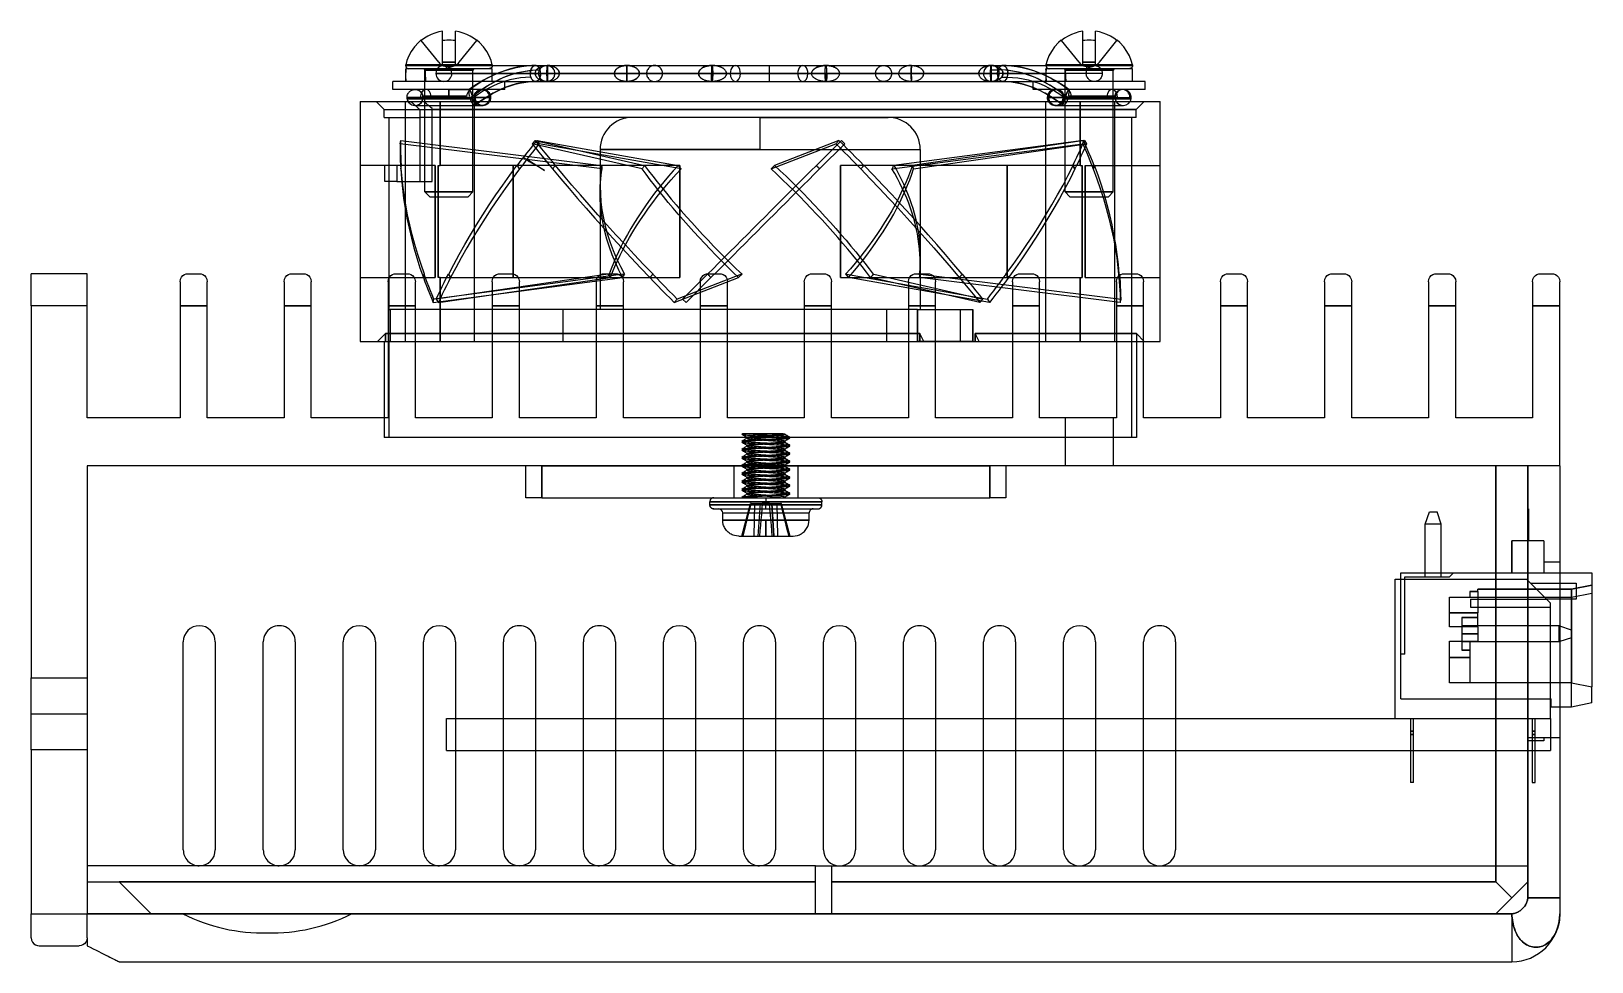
# Model space of a CAD drawing. Header units: millimetres. Extents: x -49.5 to 48, y -16 to 42.2.
import ezdxf

# ---------------------------------------------------------------- set-up
doc = ezdxf.new("R2010")
doc.units = ezdxf.units.MM
doc.layers.add('MAIN-1', color=7, linetype='Continuous')
doc.layers.add('MAIN-2', color=7, linetype='Continuous')

msp = doc.modelspace()

# ---------------------------------------------------------------- linework, layer by layer
at = {"layer": 'MAIN-1'}
for p, q in [((-24.503, 41.949), (-24.723, 41.841)), ((-24.275, 42.037), (-24.503, 41.949)), ((-24.041, 42.104), (-24.275, 42.037)), ((-23.8, 42.151), (-24.041, 42.104)), ((-23.8, 42.104), (-23.8, 42.151)), ((-23.8, 42.036), (-23.8, 42.104)), ((-23.8, 41.947), (-23.8, 42.036)), ((-23.8, 41.839), (-23.8, 41.947)), ((-22.758, 42.104), (-23, 42.151)), ((-23, 42.104), (-23, 42.151)), ((-23, 42.036), (-23, 42.104)), ((-23, 41.947), (-23, 42.036)), ((-23, 41.839), (-23, 41.947)), ((-22.521, 42.036), (-22.758, 42.104)), ((-22.292, 41.947), (-22.521, 42.036)), ((-22.074, 41.839), (-22.292, 41.947)), ((15.497, 41.949), (15.277, 41.841)), ((15.725, 42.037), (15.497, 41.949)), ((15.959, 42.104), (15.725, 42.037)), ((16.2, 42.151), (15.959, 42.104)), ((16.2, 42.104), (16.2, 42.151)), ((16.2, 42.036), (16.2, 42.104)), ((16.2, 41.947), (16.2, 42.036)), ((16.2, 41.839), (16.2, 41.947)), ((17.242, 42.104), (17, 42.151)), ((17, 42.104), (17, 42.151)), ((17, 42.036), (17, 42.104)), ((17, 41.947), (17, 42.036)), ((17, 41.839), (17, 41.947)), ((17.479, 42.036), (17.242, 42.104)), ((17.708, 41.947), (17.479, 42.036)), ((17.926, 41.839), (17.708, 41.947)), ((-25.56, 41.177), (-25.761, 40.892)), ((-25.308, 41.449), (-25.56, 41.177)), ((-25.15, 41.588), (-25.308, 41.449)), ((-25.148, 41.586), (-25.15, 41.588)), ((-25.15, 41.588), (-25.15, 41.588)), ((-25.146, 41.583), (-25.148, 41.586)), ((-25.142, 41.578), (-25.146, 41.583)), ((-25.137, 41.572), (-25.142, 41.578)), ((-25.132, 41.566), (-25.137, 41.572)), ((-24.933, 41.712), (-25.132, 41.566)), ((-24.723, 41.841), (-24.933, 41.712)), ((-23.8, 41.712), (-23.8, 41.839)), ((-23.8, 41.566), (-23.8, 41.712)), ((-23.667, 41.578), (-23.8, 41.566)), ((-23.533, 41.586), (-23.667, 41.578)), ((-23.4, 41.588), (-23.533, 41.586)), ((-23.267, 41.586), (-23.4, 41.588)), ((-23.133, 41.578), (-23.267, 41.586)), ((-23, 41.566), (-23.133, 41.578)), ((-23, 41.712), (-23, 41.839)), ((-23, 41.566), (-23, 41.712)), ((-21.866, 41.712), (-22.074, 41.839)), ((-21.668, 41.566), (-21.866, 41.712)), ((-21.668, 41.566), (-21.663, 41.572)), ((-21.663, 41.572), (-21.658, 41.578)), ((-21.658, 41.578), (-21.654, 41.583)), ((-21.654, 41.583), (-21.652, 41.586)), ((-21.652, 41.586), (-21.65, 41.588)), ((-21.65, 41.588), (-21.65, 41.588)), ((-21.492, 41.449), (-21.65, 41.588)), ((-21.24, 41.177), (-21.492, 41.449)), ((-21.039, 40.892), (-21.24, 41.177)), ((14.44, 41.177), (14.239, 40.892)), ((14.692, 41.449), (14.44, 41.177)), ((14.85, 41.588), (14.692, 41.449)), ((14.852, 41.586), (14.85, 41.588)), ((14.85, 41.588), (14.85, 41.588)), ((14.854, 41.583), (14.852, 41.586)), ((14.858, 41.578), (14.854, 41.583)), ((14.863, 41.572), (14.858, 41.578)), ((14.868, 41.566), (14.863, 41.572)), ((15.067, 41.712), (14.868, 41.566)), ((15.277, 41.841), (15.067, 41.712)), ((16.2, 41.712), (16.2, 41.839)), ((16.2, 41.566), (16.2, 41.712)), ((16.333, 41.578), (16.2, 41.566)), ((16.467, 41.586), (16.333, 41.578)), ((16.6, 41.588), (16.467, 41.586)), ((16.733, 41.586), (16.6, 41.588)), ((16.867, 41.578), (16.733, 41.586)), ((17, 41.566), (16.867, 41.578)), ((17, 41.712), (17, 41.839)), ((17, 41.566), (17, 41.712)), ((18.134, 41.712), (17.926, 41.839)), ((18.332, 41.566), (18.134, 41.712)), ((18.332, 41.566), (18.337, 41.572)), ((18.337, 41.572), (18.342, 41.578)), ((18.342, 41.578), (18.346, 41.583)), ((18.346, 41.583), (18.348, 41.586)), ((18.348, 41.586), (18.35, 41.588)), ((18.35, 41.588), (18.35, 41.588)), ((18.508, 41.449), (18.35, 41.588)), ((18.76, 41.177), (18.508, 41.449)), ((18.961, 40.892), (18.76, 41.177)), ((-26.11, 40.009), (-23.4, 40.009)), ((-26.029, 40.324), (-26.105, 40.054)), ((-26.102, 40.054), (-26.105, 40.054)), ((-26.094, 40.054), (-26.102, 40.054)), ((-26.079, 40.054), (-26.094, 40.054)), ((-26.057, 40.054), (-26.079, 40.054)), ((-26.029, 40.054), (-26.057, 40.054)), ((-25.916, 40.606), (-26.029, 40.324)), ((-25.994, 40.054), (-26.029, 40.054)), ((-25.952, 40.054), (-25.994, 40.054)), ((-25.902, 40.054), (-25.952, 40.054)), ((-25.761, 40.892), (-25.916, 40.606)), ((-25.846, 40.054), (-25.902, 40.054)), ((-25.782, 40.054), (-25.846, 40.054)), ((-25.712, 40.054), (-25.782, 40.054)), ((-25.635, 40.054), (-25.712, 40.054)), ((-25.55, 40.054), (-25.635, 40.054)), ((-25.46, 40.054), (-25.55, 40.054)), ((-25.363, 40.054), (-25.46, 40.054)), ((-25.261, 40.054), (-25.363, 40.054)), ((-25.154, 40.054), (-25.261, 40.054)), ((-25.041, 40.054), (-25.154, 40.054)), ((-24.925, 40.054), (-25.041, 40.054)), ((-24.805, 40.054), (-24.925, 40.054)), ((-24.682, 40.054), (-24.805, 40.054)), ((-24.556, 40.054), (-24.682, 40.054)), ((-24.428, 40.054), (-24.556, 40.054)), ((-24.299, 40.054), (-24.428, 40.054)), ((-24.169, 40.054), (-24.299, 40.054)), ((-24.039, 40.054), (-24.169, 40.054)), ((-23.908, 40.054), (-24.039, 40.054)), ((-23.779, 40.054), (-23.908, 40.054)), ((-23.651, 40.054), (-23.779, 40.054)), ((-23.714, 40.009), (-23.4, 40.009)), ((-23.525, 40.054), (-23.651, 40.054)), ((-23.4, 40.054), (-23.525, 40.054)), ((-23.4, 40.009), (-23.4, 40.054)), ((-23.4, 40.054), (-23.275, 40.054)), ((-23.4, 40.009), (-23.4, 39.809)), ((-23.289, 40.009), (-23.4, 40.009)), ((-23.289, 40.009), (-23.4, 40.009)), ((-23.175, 40.009), (-23.289, 40.009)), ((-23.175, 40.009), (-23.289, 40.009)), ((-23.275, 40.054), (-23.148, 40.054)), ((-23.055, 40.009), (-23.175, 40.009)), ((-23.055, 40.009), (-23.175, 40.009)), ((-23.148, 40.054), (-23.019, 40.054)), ((-22.932, 40.009), (-23.055, 40.009)), ((-22.932, 40.009), (-23.055, 40.009)), ((-23.019, 40.054), (-22.889, 40.054)), ((-22.805, 40.009), (-22.932, 40.009)), ((-22.805, 40.009), (-22.932, 40.009)), ((-22.889, 40.054), (-22.757, 40.054)), ((-22.674, 40.009), (-22.805, 40.009)), ((-22.674, 40.009), (-22.805, 40.009)), ((-22.757, 40.054), (-22.625, 40.054)), ((-22.54, 40.009), (-22.674, 40.009)), ((-22.54, 40.009), (-22.674, 40.009)), ((-22.625, 40.054), (-22.492, 40.054)), ((-22.404, 40.009), (-22.54, 40.009)), ((-22.404, 40.009), (-22.54, 40.009)), ((-22.492, 40.054), (-22.359, 40.054)), ((-22.265, 40.009), (-22.404, 40.009)), ((-22.265, 40.009), (-22.404, 40.009)), ((-22.359, 40.054), (-22.227, 40.054)), ((-22.125, 40.009), (-22.265, 40.009)), ((-22.125, 40.009), (-22.265, 40.009)), ((-22.227, 40.054), (-22.096, 40.054)), ((-21.984, 40.009), (-22.125, 40.009)), ((-21.984, 40.009), (-22.125, 40.009)), ((-22.096, 40.054), (-21.966, 40.054)), ((-21.843, 40.009), (-21.984, 40.009)), ((-21.843, 40.009), (-21.984, 40.009)), ((-21.966, 40.054), (-21.839, 40.054)), ((-21.705, 40.009), (-21.843, 40.009)), ((-21.705, 40.009), (-21.843, 40.009)), ((-21.839, 40.054), (-21.689, 40.054)), ((-21.569, 40.009), (-21.705, 40.009)), ((-21.569, 40.009), (-21.705, 40.009)), ((-21.689, 40.054), (-21.529, 40.054)), ((-21.437, 40.009), (-21.569, 40.009)), ((-21.437, 40.009), (-21.569, 40.009)), ((-21.529, 40.054), (-21.389, 40.054)), ((-21.312, 40.009), (-21.437, 40.009)), ((-21.312, 40.009), (-21.437, 40.009)), ((-21.389, 40.054), (-21.266, 40.054)), ((-21.193, 40.009), (-21.312, 40.009)), ((-21.193, 40.009), (-21.312, 40.009)), ((-21.266, 40.054), (-21.161, 40.054)), ((-21.084, 40.009), (-21.193, 40.009)), ((-21.084, 40.009), (-21.193, 40.009)), ((-21.161, 40.054), (-21.071, 40.054)), ((-20.985, 40.009), (-21.084, 40.009)), ((-20.985, 40.009), (-21.084, 40.009)), ((-21.071, 40.054), (-20.982, 40.054)), ((-20.884, 40.606), (-21.039, 40.892)), ((-20.898, 40.009), (-20.985, 40.009)), ((-20.898, 40.009), (-20.985, 40.009)), ((-20.982, 40.054), (-20.883, 40.054)), ((-20.825, 40.009), (-20.898, 40.009)), ((-20.825, 40.009), (-20.898, 40.009)), ((-20.771, 40.324), (-20.884, 40.606)), ((-20.883, 40.054), (-20.816, 40.054)), ((-20.767, 40.009), (-20.825, 40.009)), ((-20.767, 40.009), (-20.825, 40.009)), ((-20.816, 40.054), (-20.77, 40.054)), ((-20.695, 40.054), (-20.771, 40.324)), ((-20.77, 40.054), (-20.726, 40.054)), ((-20.724, 40.009), (-20.767, 40.009)), ((-20.724, 40.009), (-20.767, 40.009)), ((-20.726, 40.054), (-20.702, 40.054)), ((-20.698, 40.009), (-20.724, 40.009)), ((-20.698, 40.009), (-20.724, 40.009)), ((-20.702, 40.054), (-20.695, 40.054)), ((-20.69, 40.009), (-20.698, 40.009)), ((-20.69, 40.009), (-20.698, 40.009)), ((-20.691, 39.983), (-20.697, 39.956)), ((-20.695, 40.054), (-20.694, 40.05)), ((-20.694, 40.05), (-20.693, 40.047)), ((-20.693, 40.047), (-20.692, 40.043)), ((-20.692, 40.043), (-20.692, 40.039)), ((-20.692, 40.039), (-20.691, 40.035)), ((-20.691, 40.035), (-20.691, 40.032)), ((-20.691, 40.032), (-20.69, 40.028)), ((-20.69, 40.009), (-20.691, 39.983)), ((-20.69, 40.028), (-20.69, 40.024)), ((-20.69, 40.024), (-20.69, 40.021)), ((-20.69, 40.021), (-20.69, 40.017)), ((-20.69, 40.017), (-20.69, 40.013)), ((-20.69, 40.013), (-20.69, 40.009)), ((-20.69, 40.009), (-20.19, 40.009)), ((-20.19, 40.009), (-19.66, 40.009)), ((-19.66, 40.009), (-19.1, 40.009)), ((-19.1, 40.009), (-18.511, 40.009)), ((-18.558, 39.982), (-18.889, 39.939)), ((-18.226, 40.005), (-18.558, 39.982)), ((-18.511, 40.009), (-17.899, 40.009)), ((-17.996, 40.009), (-18.226, 40.005)), ((-17.969, 40.007), (-17.996, 40.009)), ((-17.996, 40.009), (-17.262, 40.009)), ((-17.942, 40.002), (-17.969, 40.007)), ((-17.915, 39.993), (-17.942, 40.002)), ((-17.888, 39.98), (-17.915, 39.993)), ((-17.899, 40.009), (-17.262, 40.009)), ((-17.862, 39.964), (-17.888, 39.98)), ((-17.268, 39.977), (-17.269, 39.966)), ((-17.267, 39.984), (-17.268, 39.977)), ((-17.266, 39.996), (-17.267, 39.991)), ((-17.267, 39.991), (-17.267, 39.984)), ((-17.265, 40.001), (-17.266, 39.996)), ((-17.264, 40.006), (-17.265, 40.001)), ((-17.263, 40.008), (-17.264, 40.006)), ((-17.262, 40.009), (-17.263, 40.008)), ((-17.262, 40.009), (-15.722, 40.009)), ((-15.722, 40.009), (-14, 40.009)), ((-14, 40.009), (-12.11, 40.009)), ((-12.11, 40.009), (-10.074, 40.009)), ((-10.074, 40.009), (-7.919, 40.009)), ((-7.919, 40.009), (-5.681, 40.009)), ((-5.681, 40.009), (-3.4, 40.009)), ((-3.4, 40.009), (-1.119, 40.009)), ((-1.119, 40.009), (1.119, 40.009)), ((1.119, 40.009), (3.274, 40.009)), ((3.274, 40.009), (5.31, 40.009)), ((5.31, 40.009), (7.2, 40.009)), ((7.2, 40.009), (8.922, 40.009)), ((7.644, 40.009), (10.462, 40.009)), ((8.922, 40.009), (10.462, 40.009)), ((10.463, 40.008), (10.462, 40.009)), ((10.462, 40.009), (11.087, 40.009)), ((10.462, 40.009), (11.196, 40.009)), ((10.464, 40.005), (10.463, 40.008)), ((10.465, 40), (10.464, 40.005)), ((10.466, 39.994), (10.465, 40)), ((10.467, 39.986), (10.466, 39.994)), ((10.468, 39.978), (10.467, 39.986)), ((10.469, 39.969), (10.468, 39.978)), ((11.079, 39.975), (11.052, 39.956)), ((11.108, 39.99), (11.079, 39.975)), ((11.087, 40.009), (11.693, 40.009)), ((11.137, 40.001), (11.108, 39.99)), ((11.166, 40.007), (11.137, 40.001)), ((11.196, 40.009), (11.166, 40.007)), ((11.419, 40.005), (11.196, 40.009)), ((11.753, 39.982), (11.419, 40.005)), ((11.693, 40.009), (12.272, 40.009)), ((12.084, 39.94), (11.753, 39.982)), ((12.272, 40.009), (12.841, 40.009)), ((12.841, 40.009), (13.379, 40.009)), ((13.379, 40.009), (13.89, 40.009)), ((13.89, 40.009), (16.6, 40.009)), ((16.6, 40.009), (13.89, 40.009)), ((13.971, 40.324), (13.895, 40.054)), ((13.898, 40.054), (13.895, 40.054)), ((13.906, 40.054), (13.898, 40.054)), ((13.921, 40.054), (13.906, 40.054)), ((13.943, 40.054), (13.921, 40.054)), ((13.971, 40.054), (13.943, 40.054)), ((14.084, 40.606), (13.971, 40.324)), ((14.006, 40.054), (13.971, 40.054)), ((14.048, 40.054), (14.006, 40.054)), ((14.098, 40.054), (14.048, 40.054)), ((14.239, 40.892), (14.084, 40.606)), ((14.154, 40.054), (14.098, 40.054)), ((14.218, 40.054), (14.154, 40.054)), ((14.288, 40.054), (14.218, 40.054)), ((14.365, 40.054), (14.288, 40.054)), ((14.45, 40.054), (14.365, 40.054)), ((14.54, 40.054), (14.45, 40.054)), ((14.637, 40.054), (14.54, 40.054)), ((14.739, 40.054), (14.637, 40.054)), ((14.846, 40.054), (14.739, 40.054)), ((14.959, 40.054), (14.846, 40.054)), ((15.075, 40.054), (14.959, 40.054)), ((15.195, 40.054), (15.075, 40.054)), ((15.318, 40.054), (15.195, 40.054)), ((15.444, 40.054), (15.318, 40.054)), ((15.572, 40.054), (15.444, 40.054)), ((15.701, 40.054), (15.572, 40.054)), ((15.831, 40.054), (15.701, 40.054)), ((15.961, 40.054), (15.831, 40.054)), ((16.092, 40.054), (15.961, 40.054)), ((16.221, 40.054), (16.092, 40.054)), ((16.349, 40.054), (16.221, 40.054)), ((16.475, 40.054), (16.349, 40.054)), ((16.6, 40.054), (16.475, 40.054)), ((16.6, 40.009), (16.6, 40.054)), ((16.6, 40.054), (16.725, 40.054)), ((16.6, 40.009), (16.6, 39.809)), ((16.711, 40.009), (16.6, 40.009)), ((16.65, 40.009), (16.6, 40.009)), ((16.701, 40.009), (16.65, 40.009)), ((16.753, 40.009), (16.701, 40.009)), ((16.825, 40.009), (16.711, 40.009)), ((16.725, 40.054), (16.852, 40.054)), ((16.806, 40.009), (16.753, 40.009)), ((16.86, 40.009), (16.806, 40.009)), ((16.945, 40.009), (16.825, 40.009)), ((16.852, 40.054), (16.981, 40.054)), ((16.914, 40.009), (16.86, 40.009)), ((17.068, 40.009), (16.945, 40.009)), ((16.981, 40.054), (17.111, 40.054)), ((17.195, 40.009), (17.068, 40.009)), ((17.111, 40.054), (17.243, 40.054)), ((17.326, 40.009), (17.195, 40.009)), ((17.243, 40.054), (17.375, 40.054)), ((17.46, 40.009), (17.326, 40.009)), ((17.375, 40.054), (17.508, 40.054)), ((17.596, 40.009), (17.46, 40.009)), ((17.508, 40.054), (17.641, 40.054)), ((17.735, 40.009), (17.596, 40.009)), ((17.641, 40.054), (17.773, 40.054)), ((17.875, 40.009), (17.735, 40.009)), ((17.773, 40.054), (17.904, 40.054)), ((18.016, 40.009), (17.875, 40.009)), ((17.904, 40.054), (18.034, 40.054)), ((18.157, 40.009), (18.016, 40.009)), ((18.034, 40.054), (18.161, 40.054)), ((18.295, 40.009), (18.157, 40.009)), ((18.161, 40.054), (18.311, 40.054)), ((18.431, 40.009), (18.295, 40.009)), ((18.311, 40.054), (18.471, 40.054)), ((18.563, 40.009), (18.431, 40.009)), ((18.471, 40.054), (18.611, 40.054)), ((18.688, 40.009), (18.563, 40.009)), ((18.611, 40.054), (18.734, 40.054)), ((18.807, 40.009), (18.688, 40.009)), ((18.734, 40.054), (18.839, 40.054)), ((18.916, 40.009), (18.807, 40.009)), ((18.839, 40.054), (18.929, 40.054)), ((19.015, 40.009), (18.916, 40.009)), ((18.929, 40.054), (19.018, 40.054)), ((19.116, 40.606), (18.961, 40.892)), ((19.102, 40.009), (19.015, 40.009)), ((19.018, 40.054), (19.117, 40.054)), ((19.175, 40.009), (19.102, 40.009)), ((19.229, 40.324), (19.116, 40.606)), ((19.117, 40.054), (19.184, 40.054)), ((19.233, 40.009), (19.175, 40.009)), ((19.184, 40.054), (19.23, 40.054)), ((19.305, 40.054), (19.229, 40.324)), ((19.23, 40.054), (19.274, 40.054)), ((19.276, 40.009), (19.233, 40.009)), ((19.274, 40.054), (19.298, 40.054)), ((19.302, 40.009), (19.276, 40.009)), ((19.298, 40.054), (19.305, 40.054)), ((19.31, 40.009), (19.302, 40.009)), ((19.309, 39.983), (19.303, 39.956)), ((19.305, 40.054), (19.306, 40.05)), ((19.306, 40.05), (19.307, 40.047)), ((19.307, 40.047), (19.308, 40.043)), ((19.308, 40.043), (19.308, 40.039)), ((19.308, 40.039), (19.309, 40.035)), ((19.309, 40.035), (19.309, 40.032)), ((19.309, 40.032), (19.31, 40.028)), ((19.31, 40.009), (19.309, 39.983)), ((19.31, 40.028), (19.31, 40.024)), ((19.31, 40.024), (19.31, 40.021)), ((19.31, 40.021), (19.31, 40.017)), ((19.31, 40.017), (19.31, 40.013)), ((19.31, 40.013), (19.31, 40.009)), ((-19.9, 39.009), (-26.9, 39.009)), ((-26.9, 38.509), (-26.9, 39.009)), ((-26.099, 39.695), (-26.1, 39.809)), ((-20.7, 39.809), (-26.1, 39.809)), ((-26.1, 39.076), (-26.099, 39.143)), ((-26.1, 39.009), (-26.1, 39.076)), ((-26.098, 39.58), (-26.099, 39.695)), ((-26.099, 39.143), (-26.098, 39.209)), ((-26.095, 39.465), (-26.098, 39.58)), ((-26.098, 39.209), (-26.097, 39.276)), ((-26.097, 39.276), (-26.095, 39.343)), ((-26.09, 39.351), (-26.095, 39.465)), ((-26.095, 39.343), (-26.093, 39.409)), ((-26.085, 39.237), (-26.09, 39.351)), ((-26.078, 39.123), (-26.085, 39.237)), ((-26.07, 39.009), (-26.078, 39.123)), ((-20.863, 39.811), (-20.89, 39.809)), ((-20.836, 39.817), (-20.863, 39.811)), ((-20.823, 39.821), (-20.836, 39.817)), ((-20.809, 39.826), (-20.823, 39.821)), ((-20.796, 39.832), (-20.809, 39.826)), ((-20.783, 39.84), (-20.796, 39.832)), ((-20.771, 39.848), (-20.783, 39.84)), ((-20.759, 39.858), (-20.771, 39.848)), ((-20.748, 39.868), (-20.759, 39.858)), ((-20.738, 39.879), (-20.748, 39.868)), ((-20.729, 39.891), (-20.738, 39.879)), ((-20.72, 39.903), (-20.729, 39.891)), ((-20.713, 39.916), (-20.72, 39.903)), ((-20.706, 39.929), (-20.713, 39.916)), ((-20.701, 39.942), (-20.706, 39.929)), ((-20.697, 39.956), (-20.701, 39.942)), ((-20.7, 39.009), (-20.7, 39.809)), ((-20.318, 39.538), (-20.7, 39.369)), ((-20.7, 39.509), (-20.386, 39.509)), ((-20.526, 39.009), (-20.27, 39.136)), ((-19.935, 39.68), (-20.318, 39.538)), ((-20.27, 39.136), (-20.015, 39.25)), ((-20.015, 39.25), (-19.759, 39.353)), ((-19.549, 39.798), (-19.935, 39.68)), ((-19.9, 38.509), (-19.9, 39.009)), ((-19.759, 39.353), (-19.503, 39.443)), ((-19.219, 39.878), (-19.549, 39.798)), ((-19.503, 39.443), (-19.247, 39.522)), ((-19.247, 39.522), (-18.991, 39.588)), ((-18.889, 39.939), (-19.219, 39.878)), ((-18.991, 39.588), (-18.735, 39.643)), ((-18.735, 39.643), (-18.479, 39.685)), ((-18.225, 39.004), (-18.554, 38.977)), ((-18.479, 39.685), (-18.223, 39.715)), ((-18.459, 38.987), (-18.19, 39.005)), ((-17.996, 39.009), (-18.225, 39.004)), ((-18.223, 39.715), (-17.967, 39.734)), ((-18.19, 39.005), (-17.996, 39.009)), ((-17.996, 39.009), (-17.97, 39.011)), ((-17.996, 39.009), (-17.876, 39.009)), ((-17.996, 39.009), (-17.262, 39.009)), ((-17.97, 39.011), (-17.945, 39.016)), ((-17.967, 39.734), (-17.711, 39.74)), ((-17.945, 39.016), (-17.92, 39.023)), ((-17.92, 39.023), (-17.897, 39.033)), ((-17.897, 39.033), (-17.875, 39.046)), ((-17.876, 39.009), (-17.755, 39.009)), ((-17.875, 39.046), (-17.854, 39.06)), ((-17.837, 39.944), (-17.862, 39.964)), ((-17.854, 39.06), (-17.834, 39.077)), ((-17.814, 39.921), (-17.837, 39.944)), ((-17.834, 39.077), (-17.814, 39.096)), ((-17.792, 39.896), (-17.814, 39.921)), ((-17.814, 39.096), (-17.795, 39.118)), ((-17.795, 39.118), (-17.777, 39.143)), ((-17.772, 39.868), (-17.792, 39.896)), ((-17.777, 39.143), (-17.759, 39.171)), ((-17.753, 39.838), (-17.772, 39.868)), ((-17.759, 39.171), (-17.743, 39.201)), ((-17.755, 39.009), (-17.633, 39.009)), ((-17.737, 39.806), (-17.753, 39.838)), ((-17.743, 39.201), (-17.728, 39.234)), ((-17.723, 39.773), (-17.737, 39.806)), ((-17.728, 39.234), (-17.714, 39.269)), ((-17.711, 39.74), (-17.723, 39.773)), ((-17.714, 39.269), (-17.702, 39.306)), ((-17.705, 39.721), (-17.711, 39.74)), ((-17.699, 39.702), (-17.705, 39.721)), ((-17.702, 39.306), (-17.692, 39.345)), ((-17.694, 39.683), (-17.699, 39.702)), ((-17.69, 39.663), (-17.694, 39.683)), ((-17.692, 39.345), (-17.684, 39.385)), ((-17.686, 39.642), (-17.69, 39.663)), ((-17.682, 39.621), (-17.686, 39.642)), ((-17.684, 39.385), (-17.679, 39.426)), ((-17.68, 39.599), (-17.682, 39.621)), ((-17.677, 39.577), (-17.68, 39.599)), ((-17.679, 39.426), (-17.676, 39.468)), ((-17.676, 39.555), (-17.677, 39.577)), ((-17.675, 39.532), (-17.676, 39.555)), ((-17.676, 39.468), (-17.674, 39.509)), ((-17.674, 39.509), (-17.675, 39.532)), ((-17.276, 39.509), (-17.674, 39.509)), ((-17.633, 39.009), (-17.51, 39.009)), ((-17.51, 39.009), (-17.386, 39.009)), ((-17.386, 39.009), (-17.262, 39.009)), ((-17.275, 39.69), (-17.276, 39.661)), ((-17.276, 39.661), (-17.276, 39.631)), ((-17.276, 39.631), (-17.276, 39.601)), ((-17.276, 39.601), (-17.276, 39.571)), ((-17.276, 39.571), (-17.276, 39.54)), ((-17.276, 39.54), (-17.276, 39.509)), ((-17.276, 39.509), (-17.276, 39.479)), ((-17.276, 39.509), (10.476, 39.509)), ((-17.276, 39.479), (-17.276, 39.449)), ((-17.276, 39.449), (-17.276, 39.419)), ((-17.276, 39.419), (-17.276, 39.389)), ((-17.276, 39.389), (-17.276, 39.359)), ((-17.276, 39.359), (-17.276, 39.329)), ((-17.276, 39.329), (-17.276, 39.3)), ((-17.276, 39.3), (-17.275, 39.271)), ((-17.274, 39.801), (-17.275, 39.775)), ((-17.275, 39.775), (-17.275, 39.747)), ((-17.275, 39.747), (-17.275, 39.719)), ((-17.275, 39.719), (-17.275, 39.69)), ((-17.275, 39.271), (-17.275, 39.244)), ((-17.275, 39.244), (-17.274, 39.217)), ((-17.273, 39.852), (-17.274, 39.827)), ((-17.274, 39.827), (-17.274, 39.801)), ((-17.274, 39.217), (-17.274, 39.191)), ((-17.274, 39.191), (-17.273, 39.166)), ((-17.272, 39.876), (-17.273, 39.852)), ((-17.273, 39.166), (-17.272, 39.143)), ((-17.271, 39.911), (-17.272, 39.895)), ((-17.272, 39.895), (-17.272, 39.876)), ((-17.272, 39.143), (-17.272, 39.123)), ((-17.272, 39.123), (-17.271, 39.108)), ((-17.27, 39.94), (-17.271, 39.926)), ((-17.271, 39.926), (-17.271, 39.911)), ((-17.271, 39.108), (-17.271, 39.093)), ((-17.271, 39.093), (-17.27, 39.078)), ((-17.269, 39.954), (-17.27, 39.94)), ((-17.27, 39.078), (-17.269, 39.065)), ((-17.269, 39.966), (-17.269, 39.954)), ((-17.269, 39.065), (-17.269, 39.053)), ((-17.269, 39.053), (-17.268, 39.042)), ((-17.268, 39.042), (-17.267, 39.034)), ((-17.267, 39.034), (-17.267, 39.028)), ((-17.267, 39.028), (-17.266, 39.022)), ((-17.266, 39.022), (-17.265, 39.017)), ((-17.265, 39.017), (-17.264, 39.013)), ((-17.264, 39.013), (-17.263, 39.01)), ((-17.263, 39.01), (-17.262, 39.009)), ((-17.262, 39.009), (-15.722, 39.009)), ((-15.722, 39.009), (-14, 39.009)), ((-14, 39.009), (-12.11, 39.009)), ((-12.11, 39.009), (-10.074, 39.009)), ((-10.074, 39.009), (-7.919, 39.009)), ((-7.919, 39.009), (-5.681, 39.009)), ((-5.681, 39.009), (-3.4, 39.009)), ((-3.4, 39.009), (-1.119, 39.009)), ((-1.119, 39.009), (1.119, 39.009)), ((1.119, 39.009), (3.274, 39.009)), ((3.274, 39.009), (5.31, 39.009)), ((5.31, 39.009), (7.2, 39.009)), ((7.2, 39.009), (8.922, 39.009)), ((7.644, 39.009), (10.462, 39.009)), ((8.922, 39.009), (10.462, 39.009)), ((10.462, 39.009), (10.463, 39.01)), ((10.462, 39.009), (10.585, 39.009)), ((10.462, 39.009), (11.196, 39.009)), ((10.463, 39.01), (10.464, 39.013)), ((10.464, 39.013), (10.465, 39.017)), ((10.465, 39.017), (10.466, 39.022)), ((10.466, 39.022), (10.467, 39.028)), ((10.467, 39.034), (10.468, 39.042)), ((10.467, 39.028), (10.467, 39.034)), ((10.468, 39.042), (10.469, 39.053)), ((10.469, 39.959), (10.469, 39.969)), ((10.47, 39.949), (10.469, 39.959)), ((10.469, 39.053), (10.47, 39.065)), ((10.47, 39.936), (10.47, 39.949)), ((10.471, 39.918), (10.47, 39.936)), ((10.47, 39.078), (10.471, 39.093)), ((10.47, 39.065), (10.47, 39.078)), ((10.472, 39.899), (10.471, 39.918)), ((10.471, 39.108), (10.472, 39.123)), ((10.471, 39.093), (10.471, 39.108)), ((10.473, 39.879), (10.472, 39.899)), ((10.472, 39.143), (10.473, 39.166)), ((10.472, 39.123), (10.472, 39.143)), ((10.473, 39.858), (10.473, 39.879)), ((10.474, 39.835), (10.473, 39.858)), ((10.473, 39.166), (10.474, 39.191)), ((10.474, 39.812), (10.474, 39.835)), ((10.474, 39.789), (10.474, 39.812)), ((10.475, 39.764), (10.474, 39.789)), ((10.474, 39.217), (10.475, 39.244)), ((10.474, 39.191), (10.474, 39.217)), ((10.475, 39.74), (10.475, 39.764)), ((10.475, 39.74), (10.475, 39.705)), ((10.475, 39.74), (10.911, 39.74)), ((10.475, 39.705), (10.476, 39.668)), ((10.475, 39.328), (10.476, 39.358)), ((10.475, 39.299), (10.475, 39.328)), ((10.475, 39.271), (10.475, 39.299)), ((10.475, 39.244), (10.475, 39.271)), ((10.476, 39.668), (10.476, 39.63)), ((10.476, 39.63), (10.476, 39.591)), ((10.476, 39.591), (10.476, 39.55)), ((10.476, 39.55), (10.476, 39.509)), ((10.874, 39.509), (10.476, 39.509)), ((10.476, 39.479), (10.476, 39.509)), ((10.476, 39.448), (10.476, 39.479)), ((10.476, 39.418), (10.476, 39.448)), ((10.476, 39.387), (10.476, 39.418)), ((10.476, 39.358), (10.476, 39.387)), ((10.585, 39.009), (10.708, 39.009)), ((10.708, 39.009), (10.831, 39.009)), ((10.831, 39.009), (10.953, 39.009)), ((10.874, 39.509), (10.875, 39.531)), ((10.874, 39.509), (10.876, 39.468)), ((10.875, 39.531), (10.876, 39.553)), ((10.876, 39.553), (10.877, 39.574)), ((10.876, 39.468), (10.879, 39.426)), ((10.877, 39.574), (10.879, 39.596)), ((10.879, 39.596), (10.882, 39.617)), ((10.879, 39.426), (10.884, 39.385)), ((10.882, 39.617), (10.885, 39.638)), ((10.884, 39.385), (10.892, 39.345)), ((10.885, 39.638), (10.889, 39.659)), ((10.889, 39.659), (10.894, 39.68)), ((10.892, 39.345), (10.902, 39.306)), ((10.894, 39.68), (10.899, 39.7)), ((10.899, 39.7), (10.904, 39.72)), ((10.902, 39.306), (10.914, 39.269)), ((10.904, 39.72), (10.911, 39.74)), ((10.924, 39.776), (10.911, 39.74)), ((11.167, 39.734), (10.911, 39.74)), ((10.914, 39.269), (10.928, 39.234)), ((10.94, 39.812), (10.924, 39.776)), ((10.928, 39.234), (10.943, 39.201)), ((10.958, 39.845), (10.94, 39.812)), ((10.943, 39.201), (10.959, 39.17)), ((10.953, 39.009), (11.075, 39.009)), ((10.978, 39.877), (10.958, 39.845)), ((10.959, 39.17), (10.977, 39.143)), ((10.977, 39.143), (10.996, 39.118)), ((11.001, 39.907), (10.978, 39.877)), ((10.996, 39.118), (11.015, 39.096)), ((11.026, 39.933), (11.001, 39.907)), ((11.015, 39.096), (11.034, 39.077)), ((11.052, 39.956), (11.026, 39.933)), ((11.034, 39.077), (11.054, 39.06)), ((11.054, 39.06), (11.075, 39.046)), ((11.075, 39.046), (11.097, 39.033)), ((11.075, 39.009), (11.196, 39.009)), ((11.097, 39.033), (11.12, 39.023)), ((11.12, 39.023), (11.145, 39.016)), ((11.145, 39.016), (11.17, 39.011)), ((11.423, 39.715), (11.167, 39.734)), ((11.17, 39.011), (11.196, 39.009)), ((11.196, 39.009), (11.425, 39.004)), ((11.39, 39.005), (11.196, 39.009)), ((11.659, 38.987), (11.39, 39.005)), ((11.679, 39.685), (11.423, 39.715)), ((11.425, 39.004), (11.754, 38.977)), ((11.935, 39.642), (11.679, 39.685)), ((12.191, 39.588), (11.935, 39.642)), ((12.414, 39.879), (12.084, 39.94)), ((12.446, 39.521), (12.191, 39.588)), ((12.746, 39.799), (12.414, 39.879)), ((12.702, 39.443), (12.446, 39.521)), ((12.958, 39.352), (12.702, 39.443)), ((13.133, 39.681), (12.746, 39.799)), ((13.214, 39.25), (12.958, 39.352)), ((20.1, 39.009), (13.1, 39.009)), ((13.1, 38.509), (13.1, 39.009)), ((13.515, 39.539), (13.133, 39.681)), ((13.469, 39.135), (13.214, 39.25)), ((13.724, 39.009), (13.469, 39.135)), ((13.906, 39.366), (13.515, 39.539)), ((13.586, 39.509), (13.904, 39.509)), ((13.901, 39.695), (13.9, 39.809)), ((19.3, 39.809), (13.9, 39.809)), ((13.9, 39.076), (13.901, 39.143)), ((13.9, 39.009), (13.9, 39.076)), ((13.902, 39.58), (13.901, 39.695)), ((13.901, 39.143), (13.902, 39.209)), ((13.905, 39.465), (13.902, 39.58)), ((13.902, 39.209), (13.903, 39.276)), ((13.903, 39.276), (13.905, 39.343)), ((13.91, 39.351), (13.905, 39.465)), ((13.905, 39.343), (13.907, 39.409)), ((13.915, 39.237), (13.91, 39.351)), ((13.922, 39.123), (13.915, 39.237)), ((13.93, 39.009), (13.922, 39.123)), ((19.137, 39.811), (19.11, 39.809)), ((19.164, 39.817), (19.137, 39.811)), ((19.177, 39.821), (19.164, 39.817)), ((19.191, 39.826), (19.177, 39.821)), ((19.204, 39.832), (19.191, 39.826)), ((19.217, 39.84), (19.204, 39.832)), ((19.229, 39.848), (19.217, 39.84)), ((19.241, 39.858), (19.229, 39.848)), ((19.252, 39.868), (19.241, 39.858)), ((19.262, 39.879), (19.252, 39.868)), ((19.271, 39.891), (19.262, 39.879)), ((19.28, 39.903), (19.271, 39.891)), ((19.287, 39.916), (19.28, 39.903)), ((19.294, 39.929), (19.287, 39.916)), ((19.299, 39.942), (19.294, 39.929)), ((19.303, 39.956), (19.299, 39.942)), ((19.3, 39.009), (19.3, 39.809)), ((20.1, 38.509), (20.1, 39.009)), ((-19.9, 38.509), (-26.9, 38.509)), ((-26.021, 38.027), (-26.016, 38.081)), ((-26.02, 37.978), (-26.021, 38.027)), ((-26.016, 38.081), (-26.004, 38.138)), ((-26.004, 38.138), (-25.984, 38.198)), ((-25.984, 38.198), (-25.954, 38.26)), ((-25.954, 38.26), (-25.934, 38.29)), ((-25.934, 38.29), (-25.913, 38.32)), ((-25.913, 38.32), (-25.888, 38.349)), ((-25.888, 38.349), (-25.86, 38.377)), ((-25.86, 38.377), (-25.829, 38.403)), ((-25.829, 38.403), (-25.796, 38.427)), ((-25.796, 38.427), (-25.76, 38.448)), ((-25.76, 38.448), (-25.722, 38.467)), ((-25.722, 38.467), (-25.682, 38.483)), ((-25.682, 38.483), (-25.64, 38.495)), ((-25.64, 38.495), (-25.598, 38.503)), ((-25.598, 38.503), (-25.554, 38.508)), ((-25.554, 38.508), (-25.521, 38.509)), ((-23.4, 38.509), (-23.4, 38.009)), ((-20.81, 38.181), (-20.654, 38.27)), ((-20.653, 38.27), (-20.81, 38.181)), ((-20.654, 38.27), (-20.591, 38.304)), ((-20.591, 38.305), (-20.653, 38.27)), ((-20.591, 38.304), (-20.554, 38.325)), ((-20.553, 38.325), (-20.591, 38.305)), ((-20.554, 38.325), (-20.507, 38.349)), ((-20.504, 38.351), (-20.553, 38.325)), ((-20.507, 38.349), (-20.353, 38.427)), ((-20.348, 38.429), (-20.504, 38.351)), ((-20.353, 38.427), (-20.181, 38.509)), ((-20.181, 38.509), (-20.348, 38.429)), ((-19.541, 38.759), (-19.9, 38.63)), ((-19.9, 38.63), (-19.584, 38.745)), ((-19.584, 38.745), (-19.27, 38.839)), ((-19.196, 38.858), (-19.541, 38.759)), ((-19.27, 38.839), (-18.999, 38.904)), ((-18.875, 38.929), (-19.196, 38.858)), ((-18.999, 38.904), (-18.729, 38.953)), ((-18.554, 38.977), (-18.875, 38.929)), ((-18.729, 38.953), (-18.459, 38.987)), ((11.929, 38.953), (11.659, 38.987)), ((11.754, 38.977), (12.075, 38.929)), ((12.199, 38.904), (11.929, 38.953)), ((12.075, 38.929), (12.396, 38.858)), ((12.47, 38.839), (12.199, 38.904)), ((12.396, 38.858), (12.742, 38.759)), ((12.784, 38.745), (12.47, 38.839)), ((12.742, 38.759), (13.1, 38.63)), ((13.1, 38.63), (12.784, 38.745)), ((20.1, 38.509), (13.1, 38.509)), ((13.553, 38.427), (13.381, 38.509)), ((13.707, 38.349), (13.553, 38.427)), ((13.754, 38.325), (13.707, 38.349)), ((13.792, 38.304), (13.754, 38.325)), ((13.854, 38.27), (13.792, 38.304)), ((13.799, 38.3), (13.811, 38.294)), ((13.811, 38.294), (13.833, 38.282)), ((13.833, 38.282), (13.867, 38.262)), ((14.01, 38.181), (13.854, 38.27)), ((13.867, 38.262), (13.911, 38.238)), ((13.911, 38.238), (13.959, 38.21)), ((13.959, 38.21), (14.01, 38.181)), ((18.754, 38.508), (18.721, 38.509)), ((18.797, 38.503), (18.754, 38.508)), ((18.84, 38.495), (18.797, 38.503)), ((18.882, 38.483), (18.84, 38.495)), ((18.922, 38.467), (18.882, 38.483)), ((18.96, 38.448), (18.922, 38.467)), ((18.996, 38.427), (18.96, 38.448)), ((19.029, 38.403), (18.996, 38.427)), ((19.06, 38.377), (19.029, 38.403)), ((19.088, 38.349), (19.06, 38.377)), ((19.112, 38.32), (19.088, 38.349)), ((19.134, 38.29), (19.112, 38.32)), ((19.154, 38.26), (19.134, 38.29)), ((19.184, 38.198), (19.154, 38.26)), ((19.204, 38.138), (19.184, 38.198)), ((19.216, 38.081), (19.204, 38.138)), ((19.221, 38.027), (19.216, 38.081)), ((19.22, 37.978), (19.221, 38.027)), ((-28.956, 37.759), (-23.956, 37.759)), ((-28.956, 37.759), (-28.956, 33.759)), ((-26.021, 38.009), (-26.021, 38.009)), ((-26.015, 37.933), (-26.02, 37.978)), ((-26.012, 37.933), (-26.015, 37.933)), ((-26.004, 37.933), (-26.012, 37.933)), ((-25.99, 37.933), (-26.004, 37.933)), ((-25.971, 37.933), (-25.99, 37.933)), ((-25.947, 37.933), (-25.971, 37.933)), ((-25.917, 37.933), (-25.947, 37.933)), ((-25.883, 37.933), (-25.917, 37.933)), ((-25.844, 37.933), (-25.883, 37.933)), ((-25.801, 37.933), (-25.844, 37.933)), ((-25.753, 37.933), (-25.801, 37.933)), ((-25.701, 37.933), (-25.753, 37.933)), ((-25.646, 37.933), (-25.701, 37.933)), ((-25.586, 37.933), (-25.646, 37.933)), ((-25.524, 37.933), (-25.586, 37.933)), ((-25.459, 37.933), (-25.524, 37.933)), ((-25.391, 37.933), (-25.459, 37.933)), ((-25.321, 37.933), (-25.391, 37.933)), ((-25.248, 37.933), (-25.321, 37.933)), ((-25.174, 37.933), (-25.248, 37.933)), ((-25.178, 38.009), (-20.779, 38.009)), ((-23.956, 37.759), (16.044, 37.759)), ((-23.956, 33.759), (-23.956, 37.759)), ((-21.901, 38.009), (-23.4, 38.009)), ((-20.842, 37.767), (-20.846, 37.759)), ((-20.837, 37.776), (-20.842, 37.767)), ((-20.832, 37.787), (-20.837, 37.776)), ((-20.826, 37.798), (-20.832, 37.787)), ((-20.821, 37.808), (-20.826, 37.798)), ((-20.817, 37.818), (-20.821, 37.808)), ((13.979, 38.009), (19.146, 38.009)), ((16.044, 37.759), (21.044, 37.759)), ((16.044, 37.759), (16.044, 33.759)), ((19.215, 37.933), (19.14, 37.933)), ((19.215, 37.933), (19.22, 37.978)), ((21.044, 33.759), (21.044, 37.759)), ((-28.954, 33.759), (-28.956, 33.759)), ((-28.956, 33.759), (-28.956, 26.759)), ((-28.954, 33.759), (-28.954, 26.759)), ((-24.075, 26.759), (-24.075, 33.759)), ((-24.075, 33.759), (-23.956, 33.759)), ((-8.98, 33.759), (-23.956, 33.759)), ((-19.381, 33.759), (-19.381, 26.986)), ((-8.98, 26.759), (-8.98, 33.759)), ((1.069, 33.759), (1.069, 26.759)), ((16.044, 33.759), (1.069, 33.759)), ((11.47, 26.759), (11.47, 33.759)), ((16.044, 33.759), (16.164, 33.759)), ((16.164, 33.759), (16.164, 26.759)), ((21.043, 26.759), (21.043, 33.759)), ((21.044, 33.759), (21.043, 33.759)), ((21.044, 26.759), (21.044, 33.759)), ((-49.5, 25), (-49.5, 27)), ((-46, 27), (-49.5, 27)), ((-46, 25), (-46, 27)), ((-40.2, 26.5), (-40.175, 26.657)), ((-40.2, 26.5), (-40.2, 25)), ((-40.175, 26.657), (-40.112, 26.783)), ((-40.112, 26.783), (-40.026, 26.879)), ((-40.026, 26.879), (-39.925, 26.947)), ((-39.925, 26.947), (-39.814, 26.987)), ((-39.814, 26.987), (-39.7, 27)), ((-39.7, 27), (-39, 27)), ((-39, 27), (-38.885, 26.987)), ((-38.885, 26.987), (-38.775, 26.947)), ((-38.775, 26.947), (-38.674, 26.879)), ((-38.674, 26.879), (-38.588, 26.783)), ((-38.588, 26.783), (-38.525, 26.657)), ((-38.525, 26.657), (-38.5, 26.5)), ((-38.5, 25), (-38.5, 26.5)), ((-33.7, 26.5), (-33.675, 26.657)), ((-33.7, 26.5), (-33.7, 25)), ((-33.675, 26.657), (-33.612, 26.783)), ((-33.612, 26.783), (-33.526, 26.879)), ((-33.526, 26.879), (-33.425, 26.947)), ((-33.425, 26.947), (-33.314, 26.987)), ((-33.314, 26.987), (-33.2, 27)), ((-33.2, 27), (-32.5, 27)), ((-32.5, 27), (-32.385, 26.987)), ((-32.385, 26.987), (-32.275, 26.947)), ((-32.275, 26.947), (-32.174, 26.879)), ((-32.174, 26.879), (-32.088, 26.783)), ((-32.088, 26.783), (-32.025, 26.657)), ((-32.025, 26.657), (-32, 26.5)), ((-32, 25), (-32, 26.5)), ((-28.956, 26.759), (-28.954, 26.759)), ((-28.956, 26.759), (-28.956, 22.759)), ((-27.2, 26.5), (-27.175, 26.657)), ((-27.2, 26.5), (-27.2, 25)), ((-27.175, 26.657), (-27.112, 26.783)), ((-27.112, 26.783), (-27.026, 26.879)), ((-27.026, 26.879), (-26.925, 26.947)), ((-26.925, 26.947), (-26.814, 26.987)), ((-26.814, 26.987), (-26.7, 27)), ((-26.7, 27), (-26, 27)), ((-26, 27), (-25.885, 26.987)), ((-25.885, 26.987), (-25.775, 26.947)), ((-25.775, 26.947), (-25.674, 26.879)), ((-25.674, 26.879), (-25.588, 26.783)), ((-25.588, 26.783), (-25.525, 26.657)), ((-25.525, 26.657), (-25.5, 26.5)), ((-25.5, 25), (-25.5, 26.5)), ((-23.956, 26.759), (-24.075, 26.759)), ((-23.956, 26.759), (-20.628, 26.759)), ((-23.956, 22.759), (-23.956, 26.759)), ((-20.7, 26.5), (-20.675, 26.657)), ((-20.7, 26.5), (-20.7, 25)), ((-20.675, 26.657), (-20.612, 26.783)), ((-20.612, 26.783), (-20.526, 26.879)), ((-20.526, 26.879), (-20.425, 26.947)), ((-20.425, 26.947), (-20.314, 26.987)), ((-20.314, 26.987), (-20.2, 27)), ((-20.2, 27), (-19.5, 27)), ((-19.5, 27), (-19.385, 26.987)), ((-19.385, 26.987), (-19.275, 26.947)), ((-19.275, 26.947), (-19.174, 26.879)), ((-19.174, 26.879), (-19.088, 26.783)), ((-19.088, 26.783), (-19.025, 26.657)), ((-19.072, 26.759), (-14.128, 26.759)), ((-19.025, 26.657), (-19, 26.5)), ((-19, 25), (-19, 26.5)), ((-14.2, 26.5), (-14.175, 26.657)), ((-14.2, 26.5), (-14.2, 25)), ((-14.175, 26.657), (-14.112, 26.783)), ((-14.112, 26.783), (-14.026, 26.879)), ((-14.026, 26.879), (-13.925, 26.947)), ((-13.925, 26.947), (-13.814, 26.987)), ((-13.814, 26.987), (-13.7, 27)), ((-13.7, 27), (-13, 27)), ((-13, 27), (-12.885, 26.987)), ((-12.885, 26.987), (-12.775, 26.947)), ((-12.775, 26.947), (-12.674, 26.879)), ((-12.674, 26.879), (-12.588, 26.783)), ((-12.588, 26.783), (-12.525, 26.657)), ((-12.572, 26.759), (-8.98, 26.759)), ((-12.525, 26.657), (-12.5, 26.5)), ((-12.5, 25), (-12.5, 26.5)), ((-7.7, 26.5), (-7.675, 26.657)), ((-7.7, 26.5), (-7.7, 25)), ((-7.675, 26.657), (-7.612, 26.783)), ((-7.612, 26.783), (-7.526, 26.879)), ((-7.526, 26.879), (-7.425, 26.947)), ((-7.425, 26.947), (-7.314, 26.987)), ((-7.314, 26.987), (-7.2, 27)), ((-7.2, 27), (-6.5, 27)), ((-6.5, 27), (-6.385, 26.987)), ((-6.385, 26.987), (-6.275, 26.947)), ((-6.275, 26.947), (-6.174, 26.879)), ((-6.174, 26.879), (-6.088, 26.783)), ((-6.088, 26.783), (-6.025, 26.657)), ((-6.025, 26.657), (-6, 26.5)), ((-6, 25), (-6, 26.5)), ((-1.2, 26.5), (-1.175, 26.657)), ((-1.2, 26.5), (-1.2, 25)), ((-1.175, 26.657), (-1.112, 26.783)), ((-1.112, 26.783), (-1.026, 26.879)), ((-1.026, 26.879), (-0.925, 26.947)), ((-0.925, 26.947), (-0.814, 26.987)), ((-0.814, 26.987), (-0.7, 27)), ((-0.7, 27), (0, 27)), ((0, 27), (0.115, 26.987)), ((0.115, 26.987), (0.225, 26.947)), ((0.225, 26.947), (0.326, 26.879)), ((0.326, 26.879), (0.412, 26.783)), ((0.412, 26.783), (0.475, 26.657)), ((0.475, 26.657), (0.5, 26.5)), ((0.5, 25), (0.5, 26.5)), ((1.069, 26.759), (5.372, 26.759)), ((5.3, 26.5), (5.325, 26.657)), ((5.3, 26.5), (5.3, 25)), ((5.325, 26.657), (5.388, 26.783)), ((5.388, 26.783), (5.474, 26.879)), ((5.474, 26.879), (5.575, 26.947)), ((5.575, 26.947), (5.686, 26.987)), ((5.686, 26.987), (5.8, 27)), ((5.8, 27), (6.5, 27)), ((6.5, 27), (6.615, 26.987)), ((6.615, 26.987), (6.725, 26.947)), ((6.725, 26.947), (6.826, 26.879)), ((6.826, 26.879), (6.912, 26.783)), ((6.912, 26.783), (6.975, 26.657)), ((6.928, 26.759), (11.872, 26.759)), ((6.975, 26.657), (7, 26.5)), ((7, 25), (7, 26.5)), ((11.8, 26.5), (11.825, 26.657)), ((11.8, 26.5), (11.8, 25)), ((11.825, 26.657), (11.888, 26.783)), ((11.888, 26.783), (11.974, 26.879)), ((11.974, 26.879), (12.075, 26.947)), ((12.075, 26.947), (12.186, 26.987)), ((12.186, 26.987), (12.3, 27)), ((12.3, 27), (13, 27)), ((13, 27), (13.115, 26.987)), ((13.115, 26.987), (13.225, 26.947)), ((13.225, 26.947), (13.326, 26.879)), ((13.326, 26.879), (13.412, 26.783)), ((13.412, 26.783), (13.475, 26.657)), ((13.428, 26.759), (16.044, 26.759)), ((13.475, 26.657), (13.5, 26.5)), ((13.5, 25), (13.5, 26.5)), ((16.044, 26.759), (16.164, 26.759)), ((16.044, 26.759), (16.044, 22.759)), ((18.3, 26.5), (18.325, 26.657)), ((18.3, 26.5), (18.3, 25)), ((18.325, 26.657), (18.388, 26.783)), ((18.388, 26.783), (18.474, 26.879)), ((18.474, 26.879), (18.575, 26.947)), ((18.575, 26.947), (18.686, 26.987)), ((18.686, 26.987), (18.8, 27)), ((18.8, 27), (19.5, 27)), ((19.5, 27), (19.615, 26.987)), ((19.615, 26.987), (19.725, 26.947)), ((19.725, 26.947), (19.826, 26.879)), ((19.826, 26.879), (19.912, 26.783)), ((19.912, 26.783), (19.975, 26.657)), ((19.975, 26.657), (20, 26.5)), ((20, 25), (20, 26.5)), ((21.044, 26.759), (21.043, 26.759)), ((21.044, 22.759), (21.044, 26.759)), ((24.8, 26.5), (24.825, 26.657)), ((24.8, 26.5), (24.8, 25)), ((24.825, 26.657), (24.888, 26.783)), ((24.888, 26.783), (24.974, 26.879)), ((24.974, 26.879), (25.075, 26.947)), ((25.075, 26.947), (25.186, 26.987)), ((25.186, 26.987), (25.3, 27)), ((25.3, 27), (26, 27)), ((26, 27), (26.115, 26.987)), ((26.115, 26.987), (26.225, 26.947)), ((26.225, 26.947), (26.326, 26.879)), ((26.326, 26.879), (26.412, 26.783)), ((26.412, 26.783), (26.475, 26.657)), ((26.475, 26.657), (26.5, 26.5)), ((26.5, 25), (26.5, 26.5)), ((31.3, 26.5), (31.325, 26.657)), ((31.3, 26.5), (31.3, 25)), ((31.325, 26.657), (31.388, 26.783)), ((31.388, 26.783), (31.474, 26.879)), ((31.474, 26.879), (31.575, 26.947)), ((31.575, 26.947), (31.686, 26.987)), ((31.686, 26.987), (31.8, 27)), ((31.8, 27), (32.5, 27)), ((32.5, 27), (32.615, 26.987)), ((32.615, 26.987), (32.725, 26.947)), ((32.725, 26.947), (32.826, 26.879)), ((32.826, 26.879), (32.912, 26.783)), ((32.912, 26.783), (32.975, 26.657)), ((32.975, 26.657), (33, 26.5)), ((33, 25), (33, 26.5)), ((37.8, 26.5), (37.825, 26.657)), ((37.8, 26.5), (37.8, 25)), ((37.825, 26.657), (37.888, 26.783)), ((37.888, 26.783), (37.974, 26.879)), ((37.974, 26.879), (38.075, 26.947)), ((38.075, 26.947), (38.186, 26.987)), ((38.186, 26.987), (38.3, 27)), ((38.3, 27), (39, 27)), ((39, 27), (39.115, 26.987)), ((39.115, 26.987), (39.225, 26.947)), ((39.225, 26.947), (39.326, 26.879)), ((39.326, 26.879), (39.412, 26.783)), ((39.412, 26.783), (39.475, 26.657)), ((39.475, 26.657), (39.5, 26.5)), ((39.5, 25), (39.5, 26.5)), ((44.3, 26.5), (44.325, 26.657)), ((44.3, 26.5), (44.3, 25)), ((44.325, 26.657), (44.388, 26.783)), ((44.388, 26.783), (44.474, 26.879)), ((44.474, 26.879), (44.575, 26.947)), ((44.575, 26.947), (44.686, 26.987)), ((44.686, 26.987), (44.8, 27)), ((44.8, 27), (45.5, 27)), ((45.5, 27), (45.615, 26.987)), ((45.615, 26.987), (45.725, 26.947)), ((45.725, 26.947), (45.826, 26.879)), ((45.826, 26.879), (45.912, 26.783)), ((45.912, 26.783), (45.975, 26.657)), ((45.975, 26.657), (46, 26.5)), ((46, 25), (46, 26.5)), ((-46, 25), (-49.5, 25)), ((-49.5, 25), (-49.5, 1.75)), ((-46, 18), (-46, 25)), ((-40.2, 25), (-38.5, 25)), ((-40.2, 25), (-40.2, 18)), ((-38.5, 18), (-38.5, 25)), ((-33.7, 25), (-32, 25)), ((-33.7, 25), (-33.7, 18)), ((-32, 18), (-32, 25)), ((-27.2, 25), (-25.5, 25)), ((-27.2, 25), (-27.2, 18)), ((-25.5, 18), (-25.5, 25)), ((-20.7, 25), (-19, 25)), ((-20.7, 25), (-20.7, 18)), ((-19, 18), (-19, 25)), ((-14.2, 25), (-12.5, 25)), ((-14.2, 25), (-14.2, 18)), ((-12.5, 18), (-12.5, 25)), ((-7.7, 25), (-6, 25)), ((-7.7, 25), (-7.7, 18)), ((-6, 18), (-6, 25)), ((-1.2, 25), (0.5, 25)), ((-1.2, 25), (-1.2, 18)), ((0.5, 18), (0.5, 25)), ((5.3, 25), (7, 25)), ((5.3, 25), (5.3, 18)), ((7, 18), (7, 25)), ((11.8, 25), (13.5, 25)), ((11.8, 25), (11.8, 18)), ((13.5, 18), (13.5, 25)), ((18.3, 25), (20, 25)), ((18.3, 25), (18.3, 18)), ((20, 18), (20, 25)), ((24.8, 25), (26.5, 25)), ((24.8, 25), (24.8, 18)), ((26.5, 18), (26.5, 25)), ((31.3, 25), (33, 25)), ((31.3, 25), (31.3, 18)), ((33, 18), (33, 25)), ((37.8, 25), (39.5, 25)), ((37.8, 25), (37.8, 18)), ((39.5, 18), (39.5, 25)), ((44.3, 25), (46, 25)), ((44.3, 25), (44.3, 18)), ((46, 15), (46, 25)), ((-28.956, 22.759), (-27.2, 22.759)), ((-27.458, 22.759), (-27.458, 18)), ((-25.5, 22.759), (-23.956, 22.759)), ((-23.956, 22.759), (-20.7, 22.759)), ((-19, 22.759), (-14.2, 22.759)), ((-12.5, 22.759), (-7.7, 22.759)), ((-6, 22.759), (-1.2, 22.759)), ((0.5, 22.759), (5.3, 22.759)), ((7, 22.759), (11.8, 22.759)), ((13.5, 22.759), (16.044, 22.759)), ((16.044, 22.759), (18.3, 22.759)), ((20, 22.759), (21.044, 22.759)), ((-40.2, 18), (-46, 18)), ((-33.7, 18), (-38.5, 18)), ((-27.2, 18), (-32, 18)), ((-20.7, 18), (-25.5, 18)), ((-14.2, 18), (-19, 18)), ((-7.7, 18), (-12.5, 18)), ((-1.2, 18), (-6, 18)), ((5.3, 18), (0.5, 18)), ((11.8, 18), (7, 18)), ((18.3, 18), (13.5, 18)), ((24.8, 18), (20, 18)), ((31.3, 18), (26.5, 18)), ((37.8, 18), (33, 18)), ((44.3, 18), (39.5, 18)), ((46, 15), (-46, 15)), ((-46, 15), (-46, 1.75)), ((-18.6, 13), (-18.6, 15)), ((-17.6, 15), (-17.795, 15)), ((-17.6, 15), (10.4, 15)), ((-17.6, 15), (-17.6, 13)), ((10.595, 15), (10.4, 15)), ((10.4, 13), (10.4, 15)), ((11.4, 15), (11.4, 13)), ((44, -12), (44, 15)), ((46, 15), (46, -12)), ((-17.6, 13), (-18.6, 13)), ((-17.6, 13), (10.4, 13)), ((-7.098, 12.783), (-7.1, 12.75)), ((-7.1, 12.55), (-7.1, 12.75)), ((-7.1, 12.75), (-3.6, 12.75)), ((-7.091, 12.817), (-7.098, 12.783)), ((-7.086, 12.834), (-7.091, 12.817)), ((-7.079, 12.85), (-7.086, 12.834)), ((-7.071, 12.867), (-7.079, 12.85)), ((-7.062, 12.883), (-7.071, 12.867)), ((-7.051, 12.898), (-7.062, 12.883)), ((-7.04, 12.913), (-7.051, 12.898)), ((-7.027, 12.927), (-7.04, 12.913)), ((-7.013, 12.94), (-7.027, 12.927)), ((-6.998, 12.951), (-7.013, 12.94)), ((-6.983, 12.962), (-6.998, 12.951)), ((-6.967, 12.971), (-6.983, 12.962)), ((-6.95, 12.979), (-6.967, 12.971)), ((-6.934, 12.986), (-6.95, 12.979)), ((-6.917, 12.991), (-6.934, 12.986)), ((-6.883, 12.998), (-6.917, 12.991)), ((-6.85, 13), (-6.883, 12.998)), ((-3.6, 13), (-3.6, 12.75)), ((-3.6, 12.75), (-0.1, 12.75)), ((-0.35, 13), (-0.317, 12.998)), ((-0.317, 12.998), (-0.283, 12.991)), ((-0.283, 12.991), (-0.266, 12.986)), ((-0.266, 12.986), (-0.25, 12.979)), ((-0.25, 12.979), (-0.233, 12.971)), ((-0.233, 12.971), (-0.217, 12.962)), ((-0.217, 12.962), (-0.202, 12.951)), ((-0.202, 12.951), (-0.187, 12.94)), ((-0.187, 12.94), (-0.173, 12.927)), ((-0.173, 12.927), (-0.16, 12.913)), ((-0.16, 12.913), (-0.149, 12.898)), ((-0.149, 12.898), (-0.138, 12.883)), ((-0.138, 12.883), (-0.129, 12.867)), ((-0.129, 12.867), (-0.121, 12.85)), ((-0.121, 12.85), (-0.114, 12.834)), ((-0.114, 12.834), (-0.109, 12.817)), ((-0.109, 12.817), (-0.102, 12.783)), ((-0.102, 12.783), (-0.1, 12.75)), ((-0.1, 12.55), (-0.1, 12.75)), ((11.4, 13), (10.4, 13)), ((-0.1, 12.55), (-7.1, 12.55)), ((-6.85, 12.3), (-6.847, 12.3)), ((-6.847, 12.3), (-6.839, 12.3)), ((-6.839, 12.3), (-6.825, 12.3)), ((-6.825, 12.3), (-6.803, 12.3)), ((-6.803, 12.3), (-6.774, 12.3)), ((-6.774, 12.3), (-6.736, 12.3)), ((-6.736, 12.3), (-6.69, 12.3)), ((-6.69, 12.3), (-6.633, 12.3)), ((-6.633, 12.3), (-6.565, 12.3)), ((-6.565, 12.3), (-6.485, 12.3)), ((-6.485, 12.3), (-6.393, 12.3)), ((-6.393, 12.3), (-6.288, 12.3)), ((-6.3, 12.05), (-0.9, 12.05)), ((-6.3, 11.6), (-6.3, 12.05)), ((-6.288, 12.3), (-6.169, 12.3)), ((-6.169, 12.3), (-6.036, 12.3)), ((-6.036, 12.3), (-5.888, 12.3)), ((-5.888, 12.3), (-5.726, 12.3)), ((-5.726, 12.3), (-5.55, 12.3)), ((-5.55, 12.3), (-5.36, 12.3)), ((-5.36, 12.3), (-5.156, 12.3)), ((-5.156, 12.3), (-4.94, 12.3)), ((-4.94, 12.3), (-4.712, 12.3)), ((-4.712, 12.3), (-4.476, 12.3)), ((-4.476, 12.3), (-4.231, 12.3)), ((-4.231, 12.3), (-3.981, 12.3)), ((-3.981, 12.3), (-3.727, 12.3)), ((-3.727, 12.3), (-3.473, 12.3)), ((-3.473, 12.3), (-3.219, 12.3)), ((-3.219, 12.3), (-2.969, 12.3)), ((-2.969, 12.3), (-2.724, 12.3)), ((-2.724, 12.3), (-2.488, 12.3)), ((-2.488, 12.3), (-2.26, 12.3)), ((-2.26, 12.3), (-2.044, 12.3)), ((-2.044, 12.3), (-1.84, 12.3)), ((-1.84, 12.3), (-1.65, 12.3)), ((-1.65, 12.3), (-1.474, 12.3)), ((-1.474, 12.3), (-1.312, 12.3)), ((-1.312, 12.3), (-1.164, 12.3)), ((-1.164, 12.3), (-1.031, 12.3)), ((-1.031, 12.3), (-0.912, 12.3)), ((-0.912, 12.3), (-0.807, 12.3)), ((-0.9, 11.6), (-0.9, 12.05)), ((-0.807, 12.3), (-0.715, 12.3)), ((-0.715, 12.3), (-0.635, 12.3)), ((-0.635, 12.3), (-0.567, 12.3)), ((-0.567, 12.3), (-0.51, 12.3)), ((-0.51, 12.3), (-0.464, 12.3)), ((-0.464, 12.3), (-0.426, 12.3)), ((-0.426, 12.3), (-0.397, 12.3)), ((-0.397, 12.3), (-0.375, 12.3)), ((-0.375, 12.3), (-0.361, 12.3)), ((-0.361, 12.3), (-0.353, 12.3)), ((-0.353, 12.3), (-0.35, 12.3)), ((-6.3, 11.6), (-3.6, 11.6)), ((-6.291, 11.468), (-6.3, 11.6)), ((-6.264, 11.333), (-6.291, 11.468)), ((-6.242, 11.266), (-6.264, 11.333)), ((-6.216, 11.198), (-6.242, 11.266)), ((-6.184, 11.133), (-6.216, 11.198)), ((-6.147, 11.068), (-6.184, 11.133)), ((-6.105, 11.007), (-6.147, 11.068)), ((-6.058, 10.948), (-6.105, 11.007)), ((-6.007, 10.893), (-6.058, 10.948)), ((-5.952, 10.842), (-6.007, 10.893)), ((-5.893, 10.795), (-5.952, 10.842)), ((-5.832, 10.753), (-5.893, 10.795)), ((-5.767, 10.716), (-5.832, 10.753)), ((-3.6, 11.6), (-3.6, 10.6)), ((-3.6, 11.6), (-0.9, 11.6)), ((-1.433, 10.716), (-1.368, 10.753)), ((-1.368, 10.753), (-1.307, 10.795)), ((-1.307, 10.795), (-1.248, 10.842)), ((-1.248, 10.842), (-1.193, 10.893)), ((-1.193, 10.893), (-1.142, 10.948)), ((-1.142, 10.948), (-1.095, 11.007)), ((-1.095, 11.007), (-1.053, 11.068)), ((-1.053, 11.068), (-1.016, 11.133)), ((-1.016, 11.133), (-0.984, 11.198)), ((-0.984, 11.198), (-0.958, 11.266)), ((-0.958, 11.266), (-0.936, 11.333)), ((-0.936, 11.333), (-0.909, 11.468)), ((-0.909, 11.468), (-0.9, 11.6)), ((-5.702, 10.684), (-5.767, 10.716)), ((-5.634, 10.658), (-5.702, 10.684)), ((-5.567, 10.636), (-5.634, 10.658)), ((-5.432, 10.609), (-5.567, 10.636)), ((-5.3, 10.6), (-5.432, 10.609)), ((-5.3, 10.6), (-5.295, 10.6)), ((-5.295, 10.6), (-5.278, 10.6)), ((-5.278, 10.6), (-5.252, 10.6)), ((-5.252, 10.6), (-5.215, 10.6)), ((-5.215, 10.6), (-5.169, 10.6)), ((-5.169, 10.6), (-5.115, 10.6)), ((-5.115, 10.6), (-5.053, 10.6)), ((-5.053, 10.6), (-4.984, 10.6)), ((-4.984, 10.6), (-4.91, 10.6)), ((-4.91, 10.6), (-4.831, 10.6)), ((-4.831, 10.6), (-4.749, 10.6)), ((-4.749, 10.6), (-4.663, 10.6)), ((-4.663, 10.6), (-4.576, 10.6)), ((-4.576, 10.6), (-4.488, 10.6)), ((-4.488, 10.6), (-4.4, 10.6)), ((-4.4, 10.6), (-4.312, 10.6)), ((-4.312, 10.6), (-4.225, 10.6)), ((-4.225, 10.6), (-4.139, 10.6)), ((-4.139, 10.6), (-4.055, 10.6)), ((-4.055, 10.6), (-3.973, 10.6)), ((-3.973, 10.6), (-3.893, 10.6)), ((-3.893, 10.6), (-3.816, 10.6)), ((-3.816, 10.6), (-3.741, 10.6)), ((-3.741, 10.6), (-3.669, 10.6)), ((-3.669, 10.6), (-3.6, 10.6)), ((-3.6, 10.6), (-3.531, 10.6)), ((-3.531, 10.6), (-3.459, 10.6)), ((-3.459, 10.6), (-3.384, 10.6)), ((-3.384, 10.6), (-3.307, 10.6)), ((-3.307, 10.6), (-3.227, 10.6)), ((-3.227, 10.6), (-3.145, 10.6)), ((-3.145, 10.6), (-3.061, 10.6)), ((-3.061, 10.6), (-2.975, 10.6)), ((-2.975, 10.6), (-2.888, 10.6)), ((-2.888, 10.6), (-2.8, 10.6)), ((-2.8, 10.6), (-2.712, 10.6)), ((-2.712, 10.6), (-2.624, 10.6)), ((-2.624, 10.6), (-2.537, 10.6)), ((-2.537, 10.6), (-2.451, 10.6)), ((-2.451, 10.6), (-2.369, 10.6)), ((-2.369, 10.6), (-2.29, 10.6)), ((-2.29, 10.6), (-2.216, 10.6)), ((-2.216, 10.6), (-2.147, 10.6)), ((-2.147, 10.6), (-2.085, 10.6)), ((-2.085, 10.6), (-2.031, 10.6)), ((-2.031, 10.6), (-1.985, 10.6)), ((-1.985, 10.6), (-1.948, 10.6)), ((-1.948, 10.6), (-1.922, 10.6)), ((-1.922, 10.6), (-1.905, 10.6)), ((-1.905, 10.6), (-1.9, 10.6)), ((-1.9, 10.6), (-1.768, 10.609)), ((-1.768, 10.609), (-1.633, 10.636)), ((-1.633, 10.636), (-1.566, 10.658)), ((-1.566, 10.658), (-1.498, 10.684)), ((-1.498, 10.684), (-1.433, 10.716)), ((46, 8.3), (48, 8.3)), ((48, 8.3), (48, 7.03)), ((46.73, 6.776), (48, 7.03)), ((48, 7.03), (48, 1.188)), ((46, 6.776), (46.73, 6.776)), ((46.73, 4.731), (46, 4.975)), ((-40, -9), (-40, 4)), ((-38, 4), (-38, -9)), ((-35, -9), (-35, 4)), ((-33, 4), (-33, -9)), ((-30, -9), (-30, 4)), ((-28, 4), (-28, -9)), ((-25, -9), (-25, 4)), ((-23, 4), (-23, -9)), ((-20, -9), (-20, 4)), ((-18, 4), (-18, -9)), ((-15, -9), (-15, 4)), ((-13, 4), (-13, -9)), ((-10, -9), (-10, 4)), ((-8, 4), (-8, -9)), ((-5, -9), (-5, 4)), ((-3, 4), (-3, -9)), ((0, -9), (0, 4)), ((2, 4), (2, -9)), ((5, -9), (5, 4)), ((7, 4), (7, -9)), ((10, -9), (10, 4)), ((12, 4), (12, -9)), ((15, -9), (15, 4)), ((17, 4), (17, -9)), ((20, -9), (20, 4)), ((22, 4), (22, -9)), ((46.73, 4.249), (46, 4.005)), ((46.73, 4.249), (46.73, 4.731)), ((-49.5, -0.5), (-49.5, 1.75)), ((-49.5, 1.75), (-46, 1.75)), ((-46, 1.75), (-46, -0.5)), ((46.73, 1.442), (46, 1.442)), ((46.73, 1.442), (48, 1.188)), ((48, 0.172), (48, 1.188)), ((48, 0.172), (46.73, -0.082)), ((-49.5, -0.5), (-46, -0.5)), ((-49.5, -2.75), (-49.5, -0.5)), ((-46, -0.5), (-46, -2.75)), ((-23.555, -0.796), (-23, -0.796)), ((-23.555, -2.796), (-23.555, -0.796)), ((-20, -0.796), (-18, -0.796)), ((-15, -0.796), (-13, -0.796)), ((-10, -0.796), (-8, -0.796)), ((-5, -0.796), (-3, -0.796)), ((0, -0.796), (2, -0.796)), ((5, -0.796), (7, -0.796)), ((10, -0.796), (12, -0.796)), ((15, -0.796), (17, -0.796)), ((20, -0.796), (22, -0.796)), ((46.73, -0.082), (46, -0.082)), ((-49.5, -2.75), (-49.5, -13)), ((-46, -2.75), (-49.5, -2.75)), ((-46, -2.75), (-46, -13)), ((-23.555, -2.796), (-23, -2.796)), ((-20, -2.796), (-18, -2.796)), ((-15, -2.796), (-13, -2.796)), ((-10, -2.796), (-8, -2.796)), ((-5, -2.796), (-3, -2.796)), ((0, -2.796), (2, -2.796)), ((5, -2.796), (7, -2.796)), ((10, -2.796), (12, -2.796)), ((15, -2.796), (17, -2.796)), ((20, -2.796), (22, -2.796)), ((43.659, -12.7), (43.702, -12.657)), ((43.702, -12.657), (43.743, -12.613)), ((43.743, -12.613), (43.781, -12.567)), ((43.781, -12.567), (43.816, -12.52)), ((43.816, -12.52), (43.848, -12.472)), ((43.848, -12.472), (43.878, -12.423)), ((43.878, -12.423), (43.905, -12.372)), ((43.905, -12.372), (43.93, -12.319)), ((43.93, -12.319), (43.951, -12.265)), ((43.951, -12.265), (43.969, -12.211)), ((43.969, -12.211), (43.983, -12.158)), ((43.983, -12.158), (43.992, -12.105)), ((43.992, -12.105), (43.998, -12.052)), ((43.998, -12.052), (44, -12)), ((44.09, -12), (44, -12)), ((44.179, -12), (44.09, -12)), ((44.268, -12), (44.179, -12)), ((44.357, -12), (44.268, -12)), ((44.445, -12), (44.357, -12)), ((44.532, -12), (44.445, -12)), ((44.618, -12), (44.532, -12)), ((44.703, -12), (44.618, -12)), ((44.786, -12), (44.703, -12)), ((44.868, -12), (44.786, -12)), ((44.948, -12), (44.868, -12)), ((45.026, -12), (44.948, -12)), ((45.102, -12), (45.026, -12)), ((45.176, -12), (45.102, -12)), ((45.247, -12), (45.176, -12)), ((45.316, -12), (45.247, -12)), ((45.382, -12), (45.316, -12)), ((45.446, -12), (45.382, -12)), ((45.506, -12), (45.446, -12)), ((45.564, -12), (45.506, -12)), ((45.618, -12), (45.564, -12)), ((45.669, -12), (45.618, -12)), ((45.717, -12), (45.669, -12)), ((45.761, -12), (45.717, -12)), ((45.802, -12), (45.761, -12)), ((45.839, -12), (45.802, -12)), ((45.872, -12), (45.839, -12)), ((45.902, -12), (45.872, -12)), ((45.928, -12), (45.902, -12)), ((45.95, -12), (45.928, -12)), ((45.968, -12), (45.95, -12)), ((45.982, -12), (45.968, -12)), ((45.992, -12), (45.982, -12)), ((45.998, -12), (45.992, -12)), ((46, -12), (45.998, -12)), ((46, -12), (46, -12.052)), ((46, -12.052), (46, -12.104)), ((46, -12.104), (46, -12.157)), ((46, -12.157), (46, -12.21)), ((46, -12.21), (46, -12.263)), ((46, -12.263), (46, -12.317)), ((46, -12.317), (46, -12.37)), ((46, -12.37), (46, -12.419)), ((46, -12.419), (46, -12.468)), ((46, -12.468), (46, -12.515)), ((46, -12.515), (46, -12.562)), ((46, -12.562), (46, -12.608)), ((46, -12.608), (46, -12.653)), ((46, -12.653), (46, -12.695)), ((-49.5, -13), (-46, -13)), ((-49.5, -14.5), (-49.5, -13)), ((-46, -14.5), (-46, -13)), ((43, -13), (-46, -13)), ((43, -13), (43.052, -12.998)), ((43, -13), (43, -16)), ((43.007, -13.134), (43, -13)), ((43.019, -13.265), (43.007, -13.134)), ((43.035, -13.394), (43.019, -13.265)), ((43.057, -13.519), (43.035, -13.394)), ((43.052, -12.998), (43.105, -12.991)), ((43.083, -13.642), (43.057, -13.519)), ((43.113, -13.761), (43.083, -13.642)), ((43.105, -12.991), (43.158, -12.981)), ((43.158, -12.981), (43.211, -12.967)), ((43.211, -12.967), (43.265, -12.95)), ((43.265, -12.95), (43.32, -12.928)), ((43.32, -12.928), (43.373, -12.903)), ((43.373, -12.903), (43.423, -12.876)), ((43.423, -12.876), (43.473, -12.846)), ((43.473, -12.846), (43.521, -12.814)), ((43.521, -12.814), (43.568, -12.779)), ((43.568, -12.779), (43.614, -12.741)), ((43.614, -12.741), (43.659, -12.7)), ((45.931, -13.634), (45.895, -13.779)), ((45.955, -13.514), (45.931, -13.634)), ((45.974, -13.39), (45.955, -13.514)), ((45.988, -13.263), (45.974, -13.39)), ((45.997, -13.133), (45.988, -13.263)), ((46, -13), (45.997, -13.133)), ((46, -12.695), (46, -12.735)), ((46, -12.735), (46, -12.772)), ((46, -12.772), (46, -12.807)), ((46, -12.807), (46, -12.84)), ((46, -12.84), (46, -12.869)), ((46, -12.869), (46, -12.897)), ((46, -12.897), (46, -12.923)), ((46, -12.923), (46, -12.945)), ((46, -12.945), (46, -12.963)), ((46, -12.963), (46, -12.978)), ((46, -12.978), (46, -12.989)), ((46, -12.989), (46, -12.996)), ((46, -12.996), (46, -13)), ((-49.5, -14.5), (-49.475, -14.657)), ((-46, -14.5), (-46.025, -14.657)), ((-46, -14.5), (-46, -15)), ((43.15, -13.883), (43.113, -13.761)), ((43.192, -14.003), (43.15, -13.883)), ((43.238, -14.117), (43.192, -14.003)), ((43.289, -14.225), (43.238, -14.117)), ((43.343, -14.327), (43.289, -14.225)), ((43.402, -14.422), (43.343, -14.327)), ((43.466, -14.512), (43.402, -14.422)), ((43.535, -14.6), (43.466, -14.512)), ((43.608, -14.68), (43.535, -14.6)), ((45.481, -14.601), (45.41, -14.682)), ((45.548, -14.514), (45.481, -14.601)), ((45.601, -14.438), (45.548, -14.514)), ((45.648, -14.363), (45.601, -14.438)), ((45.694, -14.282), (45.648, -14.363)), ((45.738, -14.196), (45.694, -14.282)), ((45.797, -14.063), (45.738, -14.196)), ((45.85, -13.923), (45.797, -14.063)), ((45.895, -13.779), (45.85, -13.923)), ((-49.475, -14.657), (-49.412, -14.783)), ((-49.412, -14.783), (-49.326, -14.879)), ((-49.326, -14.879), (-49.225, -14.947)), ((-49.225, -14.947), (-49.114, -14.987)), ((-49.114, -14.987), (-49, -15)), ((-49, -15), (-46.5, -15)), ((-46.386, -14.987), (-46.5, -15)), ((-46.275, -14.947), (-46.386, -14.987)), ((-46.174, -14.879), (-46.275, -14.947)), ((-46.088, -14.783), (-46.174, -14.879)), ((-46.025, -14.657), (-46.088, -14.783)), ((-46, -15), (-45.811, -15.095)), ((-45.811, -15.095), (-45.628, -15.186)), ((-45.628, -15.186), (-45.452, -15.274)), ((-45.452, -15.274), (-45.284, -15.358)), ((-45.284, -15.358), (-45.124, -15.438)), ((-45.124, -15.438), (-44.973, -15.514)), ((-44.973, -15.514), (-44.832, -15.584)), ((-44.832, -15.584), (-44.7, -15.65)), ((43.684, -14.753), (43.608, -14.68)), ((43.764, -14.82), (43.684, -14.753)), ((43.847, -14.88), (43.764, -14.82)), ((43.933, -14.932), (43.847, -14.88)), ((44.022, -14.978), (43.933, -14.932)), ((44.112, -15.017), (44.022, -14.978)), ((44.202, -15.048), (44.112, -15.017)), ((44.292, -15.071), (44.202, -15.048)), ((44.383, -15.086), (44.292, -15.071)), ((44.473, -15.094), (44.383, -15.086)), ((44.563, -15.094), (44.473, -15.094)), ((44.651, -15.087), (44.563, -15.094)), ((44.74, -15.072), (44.651, -15.087)), ((44.829, -15.049), (44.74, -15.072)), ((44.919, -15.019), (44.829, -15.049)), ((45.008, -14.98), (44.919, -15.019)), ((45.097, -14.933), (45.008, -14.98)), ((45.179, -14.881), (45.097, -14.933)), ((45.259, -14.822), (45.179, -14.881)), ((45.336, -14.755), (45.259, -14.822)), ((45.41, -14.682), (45.336, -14.755)), ((-44.7, -15.65), (-44.579, -15.71)), ((-44.579, -15.71), (-44.469, -15.765)), ((-44.469, -15.765), (-44.37, -15.815)), ((-44.37, -15.815), (-44.283, -15.859)), ((-44.283, -15.859), (-44.207, -15.896)), ((-44.207, -15.896), (-44.143, -15.928)), ((-44.143, -15.928), (-44.091, -15.954)), ((-44.091, -15.954), (-44.051, -15.974)), ((-44.051, -15.974), (-44.023, -15.989)), ((-44.023, -15.989), (-44.006, -15.997)), ((-44.006, -15.997), (-44, -16)), ((-44, -16), (43, -16))]:
    msp.add_line(p, q, dxfattribs=at)
for centre, radius, start, end in [((-25.91, 40.009), 0.2, 167.08767, 179.99998), ((-25.91, 40.009), 0.2, 179.99998, 269.25397), ((14.09, 40.009), 0.2, 167.08767, 179.99998), ((14.09, 40.009), 0.2, 179.99998, 269.25397), ((-21.279, 38.009), 0.5, 0, 89.99998), ((14.479, 38.009), 0.5, 89.99998, 180.00002), ((-25.521, 38.009), 0.5, 188.808, 210.02159), ((-21.279, 38.009), 0.5, 329.97827, 0), ((14.479, 38.009), 0.5, 180.00002, 210.02171), ((18.721, 38.009), 0.5, 329.97925, 351.19266), ((-6.85, 12.55), 0.25, 180.00002, 270.00002), ((-6.55, 12.05), 0.25, 0, 89.99998), ((-0.65, 12.05), 0.25, 89.99998, 180.00002), ((-0.35, 12.55), 0.25, 270.00002, 0), ((-39, 4), 1, 89.99998, 179.99998), ((-39, 4), 1, 0, 89.99998), ((-34, 4), 1, 0, 180.00002), ((-29, 4), 1, 89.99998, 179.99998), ((-29, 4), 1, 0, 89.99998), ((-24, 4), 1, 89.99998, 179.99998), ((-24, 4), 1, 0, 89.99998), ((-19, 4), 1, 0, 180.00002), ((-14, 4), 1, 0, 180.00002), ((-9, 4), 1, 89.99998, 179.99998), ((-9, 4), 1, 0, 89.99998), ((-4, 4), 1, 0, 180.00002), ((1, 4), 1, 89.99998, 179.99998), ((1, 4), 1, 0, 89.99998), ((6, 4), 1, 0, 180.00002), ((11, 4), 1, 0, 180.00002), ((16, 4), 1, 89.99998, 179.99998), ((16, 4), 1, 0, 89.99998), ((21, 4), 1, 0, 180.00002), ((-39, -9), 1, 180.00002, 270.00002), ((-39, -9), 1, 270.00002, 0), ((-34, -9), 1, 180.00002, 270.00002), ((-34, -9), 1, 270.00002, 0), ((-29, -9), 1, 180.00002, 0), ((-24, -9), 1, 180.00002, 270.00002), ((-24, -9), 1, 270.00002, 0), ((-19, -9), 1, 180.00002, 0), ((-14, -9), 1, 180.00002, 270.00002), ((-14, -9), 1, 270.00002, 0), ((-9, -9), 1, 180.00002, 0), ((-4, -9), 1, 180.00002, 270.00002), ((-4, -9), 1, 270.00002, 0), ((1, -9), 1, 180.00002, 0), ((6, -9), 1, 180.00002, 270.00002), ((6, -9), 1, 270.00002, 0), ((11, -9), 1, 180.00002, 0), ((16, -9), 1, 180.00002, 270.00002), ((16, -9), 1, 270.00002, 0), ((21, -9), 1, 180.00002, 0), ((43, -13), 3, 270.00002, 0)]:
    msp.add_arc(centre, radius, start, end, dxfattribs=at)
for centre, major_axis, ratio, start_param, end_param in [((-24.839, 38.009), (0, -0.5), 0.678477, 3.141415, 4.712389), ((18.66, 38.009), (0, 0.5), 0.97143, -1.570796, 0.000741), ((-24.839, 38.009), (0, -0.5), 0.678477, -1.570796, -1.417093), ((18.66, 38.009), (0, 0.5), 0.97143, -1.724513, -1.570796)]:
    msp.add_ellipse(centre, major_axis=major_axis, ratio=ratio, start_param=start_param, end_param=end_param, dxfattribs=at)
at = {"layer": 'MAIN-2'}
for p, q in [((-24.034, 40.214), (-25.132, 41.566)), ((-23.8, 40.214), (-23.8, 41.566)), ((-23, 40.214), (-23, 41.566)), ((-22.766, 40.214), (-21.668, 41.566)), ((15.966, 40.214), (14.868, 41.566)), ((16.2, 40.214), (16.2, 41.566)), ((17, 40.214), (17, 41.566)), ((17.234, 40.214), (18.332, 41.566)), ((-23.57, 40.009), (-26.11, 40.009)), ((-23.4, 40.009), (-26.11, 40.009)), ((-26.105, 40.054), (-26.102, 40.054)), ((-26.105, 40.054), (-26.102, 40.054)), ((-26.102, 40.054), (-26.105, 40.054)), ((-26.102, 40.054), (-26.091, 40.054)), ((-26.102, 40.054), (-26.094, 40.054)), ((-26.094, 40.054), (-26.102, 40.054)), ((-26.094, 40.054), (-26.079, 40.054)), ((-26.079, 40.054), (-26.094, 40.054)), ((-26.091, 40.054), (-26.072, 40.054)), ((-26.079, 40.054), (-26.057, 40.054)), ((-26.057, 40.054), (-26.079, 40.054)), ((-26.072, 40.054), (-26.046, 40.054)), ((-26.057, 40.054), (-26.029, 40.054)), ((-26.029, 40.054), (-26.057, 40.054)), ((-26.046, 40.054), (-26.011, 40.054)), ((-26.029, 40.054), (-25.994, 40.054)), ((-25.994, 40.054), (-26.029, 40.054)), ((-26.011, 40.054), (-25.967, 40.054)), ((-25.994, 40.054), (-25.952, 40.054)), ((-25.952, 40.054), (-25.994, 40.054)), ((-25.967, 40.054), (-25.915, 40.054)), ((-25.952, 40.054), (-25.902, 40.054)), ((-25.902, 40.054), (-25.952, 40.054)), ((-25.915, 40.054), (-25.854, 40.054)), ((-25.902, 40.054), (-25.846, 40.054)), ((-25.846, 40.054), (-25.902, 40.054)), ((-25.854, 40.054), (-25.785, 40.054)), ((-25.846, 40.054), (-25.782, 40.054)), ((-25.782, 40.054), (-25.846, 40.054)), ((-25.785, 40.054), (-25.707, 40.054)), ((-25.782, 40.054), (-25.712, 40.054)), ((-25.712, 40.054), (-25.782, 40.054)), ((-25.712, 40.054), (-25.635, 40.054)), ((-25.635, 40.054), (-25.712, 40.054)), ((-25.707, 40.054), (-25.621, 40.054)), ((-25.635, 40.054), (-25.55, 40.054)), ((-25.55, 40.054), (-25.635, 40.054)), ((-25.621, 40.054), (-25.527, 40.054)), ((-25.55, 40.054), (-25.46, 40.054)), ((-25.46, 40.054), (-25.55, 40.054)), ((-25.527, 40.054), (-25.426, 40.054)), ((-25.46, 40.054), (-25.363, 40.054)), ((-25.363, 40.054), (-25.46, 40.054)), ((-25.426, 40.054), (-25.317, 40.054)), ((-25.363, 40.054), (-25.261, 40.054)), ((-25.261, 40.054), (-25.363, 40.054)), ((-25.317, 40.054), (-25.202, 40.054)), ((-25.261, 40.054), (-25.154, 40.054)), ((-25.154, 40.054), (-25.261, 40.054)), ((-25.202, 40.054), (-25.081, 40.054)), ((-25.154, 40.054), (-25.041, 40.054)), ((-25.041, 40.054), (-25.154, 40.054)), ((-25.081, 40.054), (-24.955, 40.054)), ((-25.041, 40.054), (-24.925, 40.054)), ((-24.925, 40.054), (-25.041, 40.054)), ((-24.955, 40.054), (-24.824, 40.054)), ((-24.925, 40.054), (-24.805, 40.054)), ((-24.805, 40.054), (-24.925, 40.054)), ((-24.824, 40.054), (-24.69, 40.054)), ((-24.805, 40.054), (-24.682, 40.054)), ((-24.682, 40.054), (-24.805, 40.054)), ((-24.69, 40.054), (-24.552, 40.054)), ((-24.682, 40.054), (-24.556, 40.054)), ((-24.556, 40.054), (-24.682, 40.054)), ((-24.556, 40.054), (-24.428, 40.054)), ((-24.428, 40.054), (-24.556, 40.054)), ((-24.552, 40.054), (-24.413, 40.054)), ((-24.428, 40.054), (-24.299, 40.054)), ((-24.299, 40.054), (-24.428, 40.054)), ((-24.413, 40.054), (-24.272, 40.054)), ((-24.299, 40.054), (-24.169, 40.054)), ((-24.169, 40.054), (-24.299, 40.054)), ((-24.272, 40.054), (-24.13, 40.054)), ((-24.169, 40.054), (-24.039, 40.054)), ((-24.039, 40.054), (-24.169, 40.054)), ((-24.13, 40.054), (-23.989, 40.054)), ((-24.039, 40.054), (-23.908, 40.054)), ((-23.908, 40.054), (-24.039, 40.054)), ((-24.034, 40.214), (-24.034, 40.214)), ((-24.034, 40.214), (-24.034, 40.214)), ((-23.989, 40.054), (-23.848, 40.054)), ((-23.908, 40.054), (-23.779, 40.054)), ((-23.779, 40.054), (-23.908, 40.054)), ((-23.848, 40.054), (-23.708, 40.054)), ((-23.796, 40.018), (-23.831, 40.038)), ((-23.831, 40.038), (-23.812, 40.027)), ((-23.812, 40.027), (-23.792, 40.016)), ((-23.8, 40.038), (-23.8, 40.214)), ((-23, 40.214), (-23.8, 40.214)), ((-23.8, 40.214), (-23, 40.214)), ((-23, 40.214), (-23.8, 40.214)), ((-23.8, 40.214), (-23, 40.214)), ((-23.763, 40.015), (-23.8, 40.038)), ((-23.8, 40.038), (-23.778, 40.024)), ((-23.763, 40.015), (-23.8, 40.038)), ((-23.8, 40.038), (-23.778, 40.024)), ((-23.761, 40), (-23.796, 40.018)), ((-23.792, 40.016), (-23.773, 40.006)), ((-23.779, 40.054), (-23.651, 40.054)), ((-23.651, 40.054), (-23.779, 40.054)), ((-23.778, 40.024), (-23.754, 40.011)), ((-23.778, 40.024), (-23.754, 40.011)), ((-23.773, 40.006), (-23.753, 39.997)), ((-23.721, 39.993), (-23.763, 40.015)), ((-23.721, 39.993), (-23.763, 40.015)), ((-23.725, 39.985), (-23.761, 40)), ((-23.754, 40.011), (-23.728, 39.997)), ((-23.754, 40.011), (-23.728, 39.997)), ((-23.753, 39.997), (-23.725, 39.985)), ((-23.728, 39.997), (-23.699, 39.983)), ((-23.728, 39.997), (-23.699, 39.983)), ((-23.689, 39.971), (-23.725, 39.985)), ((-23.725, 39.985), (-23.697, 39.974)), ((-23.673, 39.973), (-23.721, 39.993)), ((-23.673, 39.973), (-23.721, 39.993)), ((-23.714, 40.009), (-23.668, 40.009)), ((-23.712, 40.009), (-23.714, 40.009)), ((-23.703, 40.009), (-23.712, 40.009)), ((-23.708, 40.054), (-23.57, 40.054)), ((-23.689, 40.009), (-23.703, 40.009)), ((-23.699, 39.983), (-23.667, 39.971)), ((-23.699, 39.983), (-23.667, 39.971)), ((-23.669, 40.009), (-23.689, 40.009)), ((-23.643, 40.009), (-23.669, 40.009)), ((-23.668, 40.009), (-23.528, 40.009)), ((-23.651, 40.054), (-23.525, 40.054)), ((-23.525, 40.054), (-23.651, 40.054)), ((-23.612, 40.009), (-23.643, 40.009)), ((-23.546, 40.054), (-23.57, 40.054)), ((-23.521, 40.054), (-23.546, 40.054)), ((-23.528, 40.009), (-23.292, 40.009)), ((-23.525, 40.054), (-23.4, 40.054)), ((-23.4, 40.054), (-23.525, 40.054)), ((-23.497, 40.054), (-23.521, 40.054)), ((-23.473, 40.054), (-23.497, 40.054)), ((-23.449, 40.054), (-23.473, 40.054)), ((-23.424, 40.054), (-23.449, 40.054)), ((-23.4, 40.054), (-23.424, 40.054)), ((-23.4, 40.009), (-23.4, 40.054)), ((-23.275, 40.054), (-23.4, 40.054)), ((-23.4, 40.009), (-23.4, 40.054)), ((-23.4, 40.009), (-23.4, 40.054)), ((-23.4, 40.054), (-23.278, 40.054)), ((-23.278, 40.054), (-23.4, 40.054)), ((-23.4, 39.809), (-23.4, 40.009)), ((-23.4, 40.009), (-23.289, 40.009)), ((-23.4, 40.009), (-23.4, 39.809)), ((-23.4, 40.009), (-23.4, 39.809)), ((-23.4, 40.009), (-23.289, 40.009)), ((-23.292, 40.009), (-22.958, 40.009)), ((-23.289, 40.009), (-23.175, 40.009)), ((-23.289, 40.009), (-23.175, 40.009)), ((-23.278, 40.054), (-23.153, 40.054)), ((-23.153, 40.054), (-23.278, 40.054)), ((-23.148, 40.054), (-23.275, 40.054)), ((-23.175, 40.009), (-23.055, 40.009)), ((-23.175, 40.009), (-23.055, 40.009)), ((-23.153, 40.054), (-23.027, 40.054)), ((-23.027, 40.054), (-23.153, 40.054)), ((-23.019, 40.054), (-23.148, 40.054)), ((-23.131, 39.971), (-23.098, 39.985)), ((-23.098, 39.985), (-23.131, 39.971)), ((-23.131, 39.971), (-23.098, 39.985)), ((-23.098, 39.985), (-23.131, 39.971)), ((-23.075, 39.985), (-23.111, 39.971)), ((-23.074, 39.985), (-23.103, 39.974)), ((-23.074, 39.985), (-23.103, 39.974)), ((-23.098, 39.985), (-23.065, 40)), ((-23.065, 40), (-23.098, 39.985)), ((-23.098, 39.985), (-23.065, 40)), ((-23.065, 40), (-23.098, 39.985)), ((-23.039, 40), (-23.075, 39.985)), ((-23.046, 39.997), (-23.074, 39.985)), ((-23.046, 39.997), (-23.074, 39.985)), ((-23.065, 40), (-23.032, 40.018)), ((-23.032, 40.018), (-23.065, 40)), ((-23.065, 40), (-23.032, 40.018)), ((-23.032, 40.018), (-23.065, 40)), ((-23.055, 40.009), (-22.932, 40.009)), ((-23.055, 40.009), (-22.932, 40.009)), ((-23.026, 40.007), (-23.046, 39.997)), ((-23.026, 40.007), (-23.046, 39.997)), ((-23.004, 40.018), (-23.039, 40)), ((-23.032, 40.018), (-23, 40.038)), ((-23, 40.038), (-23.032, 40.018)), ((-23.032, 40.018), (-23, 40.038)), ((-23, 40.038), (-23.032, 40.018)), ((-23.027, 40.054), (-22.899, 40.054)), ((-22.899, 40.054), (-23.027, 40.054)), ((-23.007, 40.016), (-23.026, 40.007)), ((-23.007, 40.016), (-23.026, 40.007)), ((-22.889, 40.054), (-23.019, 40.054)), ((-22.988, 40.027), (-23.007, 40.016)), ((-22.988, 40.027), (-23.007, 40.016)), ((-22.969, 40.038), (-23.004, 40.018)), ((-23, 40.038), (-23, 40.214)), ((-22.969, 40.038), (-22.988, 40.027)), ((-22.969, 40.038), (-22.988, 40.027)), ((-22.958, 40.009), (-22.528, 40.009)), ((-22.932, 40.009), (-22.805, 40.009)), ((-22.932, 40.009), (-22.805, 40.009)), ((-22.899, 40.054), (-22.77, 40.054)), ((-22.77, 40.054), (-22.899, 40.054)), ((-22.757, 40.054), (-22.889, 40.054)), ((-22.805, 40.009), (-22.674, 40.009)), ((-22.805, 40.009), (-22.674, 40.009)), ((-22.77, 40.054), (-22.64, 40.054)), ((-22.64, 40.054), (-22.77, 40.054)), ((-22.766, 40.214), (-22.766, 40.214)), ((-22.766, 40.214), (-22.766, 40.214)), ((-22.625, 40.054), (-22.757, 40.054)), ((-22.674, 40.009), (-22.54, 40.009)), ((-22.674, 40.009), (-22.54, 40.009)), ((-22.64, 40.054), (-22.51, 40.054)), ((-22.51, 40.054), (-22.64, 40.054)), ((-22.492, 40.054), (-22.625, 40.054)), ((-22.54, 40.009), (-22.404, 40.009)), ((-22.54, 40.009), (-22.404, 40.009)), ((-22.528, 40.009), (-22.004, 40.009)), ((-22.51, 40.054), (-22.38, 40.054)), ((-22.38, 40.054), (-22.51, 40.054)), ((-22.359, 40.054), (-22.492, 40.054)), ((-22.404, 40.009), (-22.265, 40.009)), ((-22.404, 40.009), (-22.265, 40.009)), ((-22.38, 40.054), (-22.25, 40.054)), ((-22.25, 40.054), (-22.38, 40.054)), ((-22.227, 40.054), (-22.359, 40.054)), ((-22.265, 40.009), (-22.125, 40.009)), ((-22.265, 40.009), (-22.125, 40.009)), ((-22.25, 40.054), (-22.121, 40.054)), ((-22.121, 40.054), (-22.25, 40.054)), ((-22.096, 40.054), (-22.227, 40.054)), ((-22.125, 40.009), (-21.984, 40.009)), ((-22.125, 40.009), (-21.984, 40.009)), ((-22.121, 40.054), (-21.994, 40.054)), ((-21.994, 40.054), (-22.121, 40.054)), ((-21.966, 40.054), (-22.096, 40.054)), ((-22.004, 40.009), (-21.39, 40.009)), ((-21.994, 40.054), (-21.869, 40.054)), ((-21.869, 40.054), (-21.994, 40.054)), ((-21.984, 40.009), (-21.843, 40.009)), ((-21.984, 40.009), (-21.843, 40.009)), ((-21.839, 40.054), (-21.966, 40.054)), ((-21.869, 40.054), (-21.733, 40.054)), ((-21.733, 40.054), (-21.869, 40.054)), ((-21.843, 40.009), (-21.705, 40.009)), ((-21.843, 40.009), (-21.705, 40.009)), ((-21.689, 40.054), (-21.839, 40.054)), ((-21.733, 40.054), (-21.571, 40.054)), ((-21.571, 40.054), (-21.733, 40.054)), ((-21.705, 40.009), (-21.569, 40.009)), ((-21.705, 40.009), (-21.569, 40.009)), ((-21.529, 40.054), (-21.689, 40.054)), ((-21.571, 40.054), (-21.428, 40.054)), ((-21.428, 40.054), (-21.571, 40.054)), ((-21.569, 40.009), (-21.437, 40.009)), ((-21.569, 40.009), (-21.437, 40.009)), ((-21.389, 40.054), (-21.529, 40.054)), ((-21.437, 40.009), (-21.312, 40.009)), ((-21.437, 40.009), (-21.312, 40.009)), ((-21.428, 40.054), (-21.303, 40.054)), ((-21.303, 40.054), (-21.428, 40.054)), ((-21.39, 40.009), (-20.69, 40.009)), ((-21.266, 40.054), (-21.389, 40.054)), ((-21.312, 40.009), (-21.193, 40.009)), ((-21.312, 40.009), (-21.193, 40.009)), ((-21.303, 40.054), (-21.194, 40.054)), ((-21.194, 40.054), (-21.303, 40.054)), ((-21.161, 40.054), (-21.266, 40.054)), ((-21.194, 40.054), (-21.101, 40.054)), ((-21.101, 40.054), (-21.194, 40.054)), ((-21.193, 40.009), (-21.084, 40.009)), ((-21.193, 40.009), (-21.084, 40.009)), ((-21.071, 40.054), (-21.161, 40.054)), ((-21.101, 40.054), (-21.022, 40.054)), ((-21.022, 40.054), (-21.101, 40.054)), ((-21.084, 40.009), (-20.985, 40.009)), ((-21.084, 40.009), (-20.985, 40.009)), ((-20.982, 40.054), (-21.071, 40.054)), ((-21.022, 40.054), (-20.917, 40.054)), ((-20.917, 40.054), (-21.022, 40.054)), ((-20.985, 40.009), (-20.898, 40.009)), ((-20.985, 40.009), (-20.898, 40.009)), ((-20.883, 40.054), (-20.982, 40.054)), ((-20.917, 40.054), (-20.84, 40.054)), ((-20.84, 40.054), (-20.917, 40.054)), ((-20.898, 40.009), (-20.825, 40.009)), ((-20.898, 40.009), (-20.825, 40.009)), ((-20.816, 40.054), (-20.883, 40.054)), ((-20.84, 40.054), (-20.79, 40.054)), ((-20.79, 40.054), (-20.84, 40.054)), ((-20.825, 40.009), (-20.767, 40.009)), ((-20.825, 40.009), (-20.767, 40.009)), ((-20.77, 40.054), (-20.816, 40.054)), ((-20.79, 40.054), (-20.741, 40.054)), ((-20.741, 40.054), (-20.79, 40.054)), ((-20.726, 40.054), (-20.77, 40.054)), ((-20.767, 40.009), (-20.724, 40.009)), ((-20.767, 40.009), (-20.724, 40.009)), ((-20.741, 40.054), (-20.713, 40.054)), ((-20.713, 40.054), (-20.741, 40.054)), ((-20.702, 40.054), (-20.726, 40.054)), ((-20.724, 40.009), (-20.698, 40.009)), ((-20.724, 40.009), (-20.698, 40.009)), ((-20.713, 40.054), (-20.697, 40.054)), ((-20.697, 40.054), (-20.713, 40.054)), ((-20.695, 40.054), (-20.702, 40.054)), ((-20.698, 40.009), (-20.69, 40.009)), ((-20.698, 40.009), (-20.69, 40.009)), ((-20.697, 40.054), (-20.697, 40.054)), ((-18.87, 39.942), (-18.547, 39.983)), ((-18.547, 39.983), (-18.224, 40.005)), ((-18.224, 40.005), (-17.996, 40.009)), ((-18.131, 39.963), (-18.11, 39.976)), ((-18.094, 39.985), (-18.116, 39.973)), ((-18.11, 39.976), (-18.089, 39.988)), ((-18.071, 39.995), (-18.094, 39.985)), ((-18.089, 39.988), (-18.067, 39.997)), ((-18.047, 40.003), (-18.071, 39.995)), ((-18.067, 39.997), (-18.043, 40.004)), ((-18.022, 40.008), (-18.047, 40.003)), ((-18.043, 40.004), (-18.019, 40.008)), ((-17.996, 40.009), (-18.022, 40.008)), ((-18.019, 40.008), (-17.995, 40.009)), ((-17.995, 40.009), (-17.97, 40.008)), ((-17.97, 40.008), (-17.944, 40.003)), ((-17.944, 40.003), (-17.919, 39.995)), ((-17.919, 39.995), (-17.895, 39.984)), ((-17.895, 39.984), (-17.87, 39.97)), ((-17.557, 39.969), (-17.517, 39.98)), ((-17.556, 39.969), (-17.516, 39.98)), ((-17.517, 39.98), (-17.487, 39.986)), ((-17.516, 39.98), (-17.487, 39.986)), ((-17.502, 39.964), (-17.464, 39.98)), ((-17.487, 39.986), (-17.457, 39.992)), ((-17.487, 39.986), (-17.458, 39.992)), ((-17.464, 39.98), (-17.423, 39.993)), ((-17.458, 39.992), (-17.425, 39.998)), ((-17.457, 39.992), (-17.424, 39.998)), ((-17.425, 39.998), (-17.389, 40.002)), ((-17.424, 39.998), (-17.388, 40.002)), ((-17.423, 39.993), (-17.381, 40.002)), ((-17.389, 40.002), (-17.35, 40.006)), ((-17.388, 40.002), (-17.349, 40.006)), ((-17.381, 40.002), (-17.338, 40.007)), ((-17.35, 40.006), (-17.308, 40.008)), ((-17.349, 40.006), (-17.307, 40.008)), ((-17.338, 40.007), (-17.295, 40.009)), ((-17.308, 40.008), (-17.262, 40.009)), ((-17.307, 40.008), (-17.262, 40.009)), ((-17.295, 40.009), (-17.251, 40.007)), ((-17.269, 39.966), (-17.268, 39.977)), ((-17.268, 39.977), (-17.267, 39.984)), ((-17.267, 39.991), (-17.266, 39.996)), ((-17.267, 39.984), (-17.267, 39.991)), ((-17.266, 39.996), (-17.265, 40.002)), ((-17.265, 40.002), (-17.264, 40.006)), ((-17.264, 40.006), (-17.263, 40.008)), ((-17.263, 40.008), (-17.262, 40.009)), ((-17.262, 40.009), (-17.261, 40.008)), ((-17.262, 40.009), (-17.208, 40.008)), ((-17.215, 40.008), (-17.262, 40.009)), ((-17.261, 40.008), (-17.262, 40.009)), ((-17.262, 40.009), (-14.444, 40.009)), ((-17.261, 40.008), (-17.26, 40.005)), ((-17.26, 40.005), (-17.261, 40.008)), ((-17.26, 40.005), (-17.258, 40)), ((-17.259, 40), (-17.26, 40.005)), ((-17.258, 39.995), (-17.259, 40)), ((-17.258, 40), (-17.258, 39.994)), ((-17.257, 39.989), (-17.258, 39.995)), ((-17.258, 39.994), (-17.257, 39.989)), ((-17.257, 39.989), (-17.256, 39.983)), ((-17.256, 39.983), (-17.257, 39.989)), ((-17.256, 39.983), (-17.255, 39.977)), ((-17.255, 39.977), (-17.256, 39.983)), ((-17.255, 39.977), (-17.254, 39.965)), ((-17.254, 39.965), (-17.255, 39.977)), ((-17.251, 40.007), (-17.209, 40.002)), ((-17.173, 40.006), (-17.215, 40.008)), ((-17.209, 40.002), (-17.167, 39.993)), ((-17.208, 40.008), (-17.159, 40.005)), ((-17.135, 40.002), (-17.173, 40.006)), ((-17.167, 39.993), (-17.126, 39.98)), ((-17.159, 40.005), (-17.117, 40)), ((-17.102, 39.998), (-17.135, 40.002)), ((-17.126, 39.98), (-17.087, 39.964)), ((-17.117, 40), (-17.081, 39.995)), ((-17.073, 39.994), (-17.102, 39.998)), ((-17.081, 39.995), (-17.052, 39.99)), ((-17.049, 39.989), (-17.073, 39.994)), ((-17.052, 39.99), (-17.023, 39.984)), ((-17.024, 39.984), (-17.049, 39.989)), ((-16.987, 39.975), (-17.024, 39.984)), ((-17.023, 39.984), (-16.98, 39.973)), ((-16.952, 39.965), (-16.987, 39.975)), ((-12.588, 39.971), (-12.551, 39.98)), ((-12.551, 39.98), (-12.588, 39.971)), ((-12.551, 39.98), (-12.512, 39.988)), ((-12.512, 39.988), (-12.551, 39.98)), ((-12.512, 39.988), (-12.472, 39.995)), ((-12.472, 39.995), (-12.512, 39.988)), ((-12.472, 39.995), (-12.429, 40.001)), ((-12.429, 40.001), (-12.472, 39.995)), ((-12.429, 40.001), (-12.385, 40.006)), ((-12.385, 40.006), (-12.429, 40.001)), ((-12.385, 40.006), (-12.339, 40.008)), ((-12.339, 40.008), (-12.385, 40.006)), ((-12.339, 40.008), (-12.291, 40.009)), ((-12.291, 40.009), (-12.339, 40.008)), ((-12.291, 40.009), (-12.23, 40.008)), ((-12.291, 40.008), (-12.291, 40.009)), ((-12.291, 40.008), (-12.291, 40.009)), ((-12.243, 40.008), (-12.291, 40.009)), ((-12.291, 40.009), (-12.291, 40.008)), ((-12.291, 40.008), (-12.291, 40.009)), ((-12.29, 40.006), (-12.291, 40.008)), ((-12.29, 40.005), (-12.291, 40.008)), ((-12.291, 40.008), (-12.291, 40.005)), ((-12.291, 40.005), (-12.291, 40.008)), ((-12.291, 40.005), (-12.291, 40)), ((-12.291, 40), (-12.291, 40.005)), ((-12.291, 40), (-12.291, 39.995)), ((-12.291, 39.995), (-12.291, 40)), ((-12.291, 39.995), (-12.291, 39.989)), ((-12.291, 39.989), (-12.291, 39.995)), ((-12.291, 39.989), (-12.291, 39.983)), ((-12.291, 39.983), (-12.291, 39.989)), ((-12.291, 39.983), (-12.29, 39.976)), ((-12.29, 39.976), (-12.291, 39.983)), ((-12.29, 40.001), (-12.29, 40.006)), ((-12.29, 40), (-12.29, 40.005)), ((-12.29, 39.996), (-12.29, 40.001)), ((-12.29, 39.994), (-12.29, 40)), ((-12.289, 39.989), (-12.29, 39.996)), ((-12.289, 39.987), (-12.29, 39.994)), ((-12.29, 39.976), (-12.29, 39.965)), ((-12.29, 39.965), (-12.29, 39.976)), ((-12.289, 39.981), (-12.289, 39.989)), ((-12.289, 39.98), (-12.289, 39.987)), ((-12.289, 39.972), (-12.289, 39.981)), ((-12.289, 39.973), (-12.289, 39.98)), ((-12.201, 40.006), (-12.243, 40.008)), ((-12.23, 40.008), (-12.176, 40.004)), ((-12.162, 40.003), (-12.201, 40.006)), ((-12.176, 40.004), (-12.129, 39.998)), ((-12.128, 39.999), (-12.162, 40.003)), ((-12.129, 39.998), (-12.09, 39.992)), ((-12.098, 39.994), (-12.128, 39.999)), ((-12.072, 39.989), (-12.098, 39.994)), ((-12.09, 39.992), (-12.057, 39.987)), ((-12.05, 39.985), (-12.072, 39.989)), ((-12.057, 39.987), (-12.025, 39.98)), ((-12.028, 39.98), (-12.05, 39.985)), ((-11.991, 39.971), (-12.028, 39.98)), ((-12.025, 39.98), (-11.977, 39.967)), ((-10.723, 39.98), (-10.762, 39.964)), ((-10.682, 39.993), (-10.723, 39.98)), ((-10.64, 40.002), (-10.682, 39.993)), ((-10.598, 40.007), (-10.64, 40.002)), ((-10.554, 40.009), (-10.598, 40.007)), ((-10.511, 40.007), (-10.554, 40.009)), ((-10.468, 40.002), (-10.511, 40.007)), ((-10.426, 39.993), (-10.468, 40.002)), ((-10.385, 39.98), (-10.426, 39.993)), ((-10.347, 39.964), (-10.385, 39.98)), ((-7.232, 39.984), (-7.278, 39.974)), ((-7.275, 39.975), (-7.241, 39.982)), ((-7.241, 39.982), (-7.205, 39.989)), ((-7.183, 39.992), (-7.232, 39.984)), ((-7.205, 39.989), (-7.168, 39.995)), ((-7.131, 39.999), (-7.183, 39.992)), ((-7.168, 39.995), (-7.129, 40)), ((-7.077, 40.005), (-7.131, 39.999)), ((-7.129, 40), (-7.089, 40.004)), ((-7.089, 40.004), (-7.048, 40.007)), ((-7.02, 40.008), (-7.077, 40.005)), ((-7.048, 40.007), (-7.005, 40.009)), ((-6.96, 40.009), (-7.02, 40.008)), ((-7.005, 40.009), (-6.96, 40.009)), ((-6.976, 39.984), (-6.979, 39.974)), ((-6.977, 39.981), (-6.979, 39.974)), ((-6.976, 39.987), (-6.977, 39.981)), ((-6.973, 39.993), (-6.976, 39.987)), ((-6.974, 39.992), (-6.976, 39.984)), ((-6.971, 39.998), (-6.974, 39.992)), ((-6.971, 39.999), (-6.973, 39.993)), ((-6.968, 40.004), (-6.971, 39.999)), ((-6.968, 40.003), (-6.971, 39.998)), ((-6.964, 40.008), (-6.968, 40.004)), ((-6.966, 40.006), (-6.968, 40.003)), ((-6.963, 40.009), (-6.966, 40.006)), ((-6.96, 40.009), (-6.964, 40.008)), ((-6.96, 40.009), (-6.963, 40.009)), ((-6.928, 40.009), (-6.96, 40.009)), ((-6.957, 40.008), (-6.96, 40.009)), ((-6.956, 40.008), (-6.96, 40.009)), ((-6.914, 40.009), (-6.96, 40.009)), ((-6.953, 40.005), (-6.957, 40.008)), ((-6.953, 40.005), (-6.956, 40.008)), ((-6.95, 40), (-6.953, 40.005)), ((-6.949, 39.999), (-6.953, 40.005)), ((-6.947, 39.994), (-6.95, 40)), ((-6.945, 39.992), (-6.949, 39.999)), ((-6.944, 39.986), (-6.947, 39.994)), ((-6.942, 39.984), (-6.945, 39.992)), ((-6.941, 39.976), (-6.944, 39.986)), ((-6.939, 39.974), (-6.942, 39.984)), ((-6.938, 39.966), (-6.941, 39.976)), ((-6.896, 40.008), (-6.928, 40.009)), ((-6.87, 40.007), (-6.914, 40.009)), ((-6.864, 40.006), (-6.896, 40.008)), ((-6.828, 40.004), (-6.87, 40.007)), ((-6.832, 40.004), (-6.864, 40.006)), ((-6.8, 40.001), (-6.832, 40.004)), ((-6.788, 40), (-6.828, 40.004)), ((-6.768, 39.997), (-6.8, 40.001)), ((-6.749, 39.995), (-6.788, 40)), ((-6.737, 39.993), (-6.768, 39.997)), ((-6.712, 39.989), (-6.749, 39.995)), ((-6.705, 39.988), (-6.737, 39.993)), ((-6.677, 39.983), (-6.712, 39.989)), ((-6.673, 39.982), (-6.705, 39.988)), ((-6.644, 39.976), (-6.677, 39.983)), ((-6.642, 39.976), (-6.673, 39.982)), ((-6.613, 39.969), (-6.644, 39.976)), ((-6.611, 39.969), (-6.642, 39.976)), ((-3.4, 40.009), (-3.4, 39.509)), ((-3.4, 40.009), (-3.4, 39.509)), ((-0.187, 39.969), (-0.156, 39.976)), ((-0.13, 39.981), (-0.173, 39.972)), ((-0.156, 39.976), (-0.123, 39.983)), ((-0.087, 39.989), (-0.13, 39.981)), ((-0.123, 39.983), (-0.088, 39.989)), ((-0.088, 39.989), (-0.051, 39.995)), ((-0.047, 39.995), (-0.087, 39.989)), ((-0.051, 39.995), (-0.012, 40)), ((-0.006, 40), (-0.047, 39.995)), ((-0.012, 40), (0.028, 40.004)), ((0.036, 40.004), (-0.006, 40)), ((0.028, 40.004), (0.07, 40.007)), ((0.077, 40.007), (0.036, 40.004)), ((0.07, 40.007), (0.114, 40.009)), ((0.119, 40.009), (0.077, 40.007)), ((0.114, 40.009), (0.16, 40.009)), ((0.16, 40.009), (0.119, 40.009)), ((0.138, 39.966), (0.141, 39.976)), ((0.139, 39.974), (0.142, 39.984)), ((0.141, 39.976), (0.144, 39.986)), ((0.142, 39.984), (0.145, 39.992)), ((0.144, 39.986), (0.147, 39.994)), ((0.145, 39.992), (0.149, 39.999)), ((0.147, 39.994), (0.15, 40)), ((0.149, 39.999), (0.153, 40.005)), ((0.15, 40), (0.153, 40.005)), ((0.153, 40.005), (0.156, 40.008)), ((0.153, 40.005), (0.157, 40.008)), ((0.156, 40.008), (0.16, 40.009)), ((0.157, 40.008), (0.16, 40.009)), ((0.216, 40.008), (0.16, 40.009)), ((0.16, 40.009), (0.209, 40.008)), ((0.164, 40.008), (0.16, 40.009)), ((0.164, 40.008), (0.16, 40.009)), ((0.168, 40.004), (0.164, 40.008)), ((0.168, 40.004), (0.164, 40.008)), ((0.171, 39.999), (0.168, 40.004)), ((0.171, 39.999), (0.168, 40.004)), ((0.173, 39.993), (0.171, 39.999)), ((0.174, 39.991), (0.171, 39.999)), ((0.176, 39.987), (0.173, 39.993)), ((0.177, 39.982), (0.174, 39.991)), ((0.177, 39.981), (0.176, 39.987)), ((0.179, 39.972), (0.177, 39.982)), ((0.179, 39.974), (0.177, 39.981)), ((0.209, 40.008), (0.257, 40.006)), ((0.268, 40.005), (0.216, 40.008)), ((0.257, 40.006), (0.303, 40.002)), ((0.316, 40.001), (0.268, 40.005)), ((0.303, 40.002), (0.347, 39.997)), ((0.362, 39.996), (0.316, 40.001)), ((0.347, 39.997), (0.39, 39.991)), ((0.403, 39.989), (0.362, 39.996)), ((0.39, 39.991), (0.431, 39.984)), ((0.441, 39.982), (0.403, 39.989)), ((0.431, 39.984), (0.47, 39.975)), ((0.475, 39.975), (0.441, 39.982)), ((0.47, 39.975), (0.508, 39.966)), ((3.547, 39.964), (3.585, 39.98)), ((3.585, 39.98), (3.626, 39.993)), ((3.626, 39.993), (3.668, 40.002)), ((3.668, 40.002), (3.711, 40.007)), ((3.711, 40.007), (3.754, 40.009)), ((3.754, 40.009), (3.798, 40.007)), ((3.798, 40.007), (3.84, 40.002)), ((3.84, 40.002), (3.882, 39.993)), ((3.882, 39.993), (3.923, 39.98)), ((3.923, 39.98), (3.962, 39.964)), ((5.225, 39.98), (5.176, 39.967)), ((5.225, 39.98), (5.177, 39.967)), ((5.257, 39.987), (5.225, 39.98)), ((5.252, 39.985), (5.225, 39.98)), ((5.279, 39.991), (5.252, 39.985)), ((5.29, 39.992), (5.257, 39.987)), ((5.316, 39.997), (5.279, 39.991)), ((5.329, 39.998), (5.29, 39.992)), ((5.364, 40.003), (5.316, 39.997)), ((5.376, 40.004), (5.329, 39.998)), ((5.422, 40.007), (5.364, 40.003)), ((5.43, 40.008), (5.376, 40.004)), ((5.491, 40.009), (5.422, 40.007)), ((5.491, 40.009), (5.43, 40.008)), ((5.49, 39.99), (5.491, 39.996)), ((5.491, 39.992), (5.49, 39.983)), ((5.49, 39.982), (5.49, 39.99)), ((5.49, 39.983), (5.49, 39.973)), ((5.49, 39.976), (5.491, 39.983)), ((5.49, 39.973), (5.49, 39.982)), ((5.49, 39.965), (5.491, 39.976)), ((5.49, 39.965), (5.49, 39.976)), ((5.491, 40.009), (5.539, 40.008)), ((5.491, 40.008), (5.491, 40.009)), ((5.491, 40.008), (5.491, 40.009)), ((5.491, 40.009), (5.491, 40.008)), ((5.491, 40.009), (5.545, 40.008)), ((5.491, 40.008), (5.491, 40.009)), ((5.491, 40.004), (5.491, 40.008)), ((5.491, 40.006), (5.491, 40.008)), ((5.491, 40.008), (5.491, 40.004)), ((5.491, 40.005), (5.491, 40.008)), ((5.491, 40.002), (5.491, 40.006)), ((5.491, 40), (5.491, 40.005)), ((5.491, 39.999), (5.491, 40.004)), ((5.491, 40.004), (5.491, 39.999)), ((5.491, 39.996), (5.491, 40.002)), ((5.491, 39.995), (5.491, 40)), ((5.491, 39.994), (5.491, 39.999)), ((5.491, 39.999), (5.491, 39.992)), ((5.491, 39.989), (5.491, 39.995)), ((5.491, 39.988), (5.491, 39.994)), ((5.491, 39.983), (5.491, 39.989)), ((5.491, 39.982), (5.491, 39.988)), ((5.491, 39.976), (5.491, 39.982)), ((5.539, 40.008), (5.585, 40.006)), ((5.545, 40.008), (5.594, 40.005)), ((5.585, 40.006), (5.629, 40.001)), ((5.594, 40.005), (5.639, 40)), ((5.629, 40.001), (5.672, 39.995)), ((5.639, 40), (5.68, 39.994)), ((5.672, 39.995), (5.712, 39.988)), ((5.68, 39.994), (5.716, 39.988)), ((5.712, 39.988), (5.751, 39.98)), ((5.716, 39.988), (5.752, 39.98)), ((5.751, 39.98), (5.788, 39.971)), ((5.752, 39.98), (5.799, 39.968)), ((10.165, 39.969), (10.198, 39.978)), ((10.222, 39.983), (10.179, 39.973)), ((10.198, 39.978), (10.219, 39.983)), ((10.219, 39.983), (10.242, 39.988)), ((10.249, 39.989), (10.222, 39.983)), ((10.242, 39.988), (10.272, 39.994)), ((10.277, 39.994), (10.249, 39.989)), ((10.272, 39.994), (10.309, 40)), ((10.312, 39.999), (10.277, 39.994)), ((10.309, 40), (10.353, 40.004)), ((10.354, 40.004), (10.312, 39.999)), ((10.353, 40.004), (10.404, 40.008)), ((10.404, 40.008), (10.354, 40.004)), ((10.462, 40.009), (10.404, 40.008)), ((10.404, 40.008), (10.462, 40.009)), ((10.454, 39.965), (10.455, 39.977)), ((10.455, 39.977), (10.454, 39.965)), ((10.455, 39.977), (10.456, 39.983)), ((10.456, 39.983), (10.455, 39.977)), ((10.456, 39.983), (10.457, 39.989)), ((10.457, 39.989), (10.456, 39.983)), ((10.457, 39.989), (10.458, 39.995)), ((10.458, 39.994), (10.457, 39.989)), ((10.46, 40.005), (10.458, 40)), ((10.458, 39.995), (10.459, 40)), ((10.458, 40), (10.458, 39.994)), ((10.459, 40), (10.46, 40.005)), ((10.46, 40.005), (10.461, 40.008)), ((10.461, 40.008), (10.46, 40.005)), ((10.461, 40.008), (10.462, 40.009)), ((10.462, 40.009), (10.461, 40.008)), ((10.462, 40.009), (10.463, 40.008)), ((10.507, 40.008), (10.462, 40.009)), ((10.462, 40.009), (10.507, 40.008)), ((10.463, 40.008), (10.464, 40.006)), ((10.464, 40.006), (10.465, 40.001)), ((10.465, 40.001), (10.466, 39.996)), ((10.466, 39.996), (10.467, 39.99)), ((10.467, 39.99), (10.467, 39.984)), ((10.467, 39.984), (10.468, 39.977)), ((10.468, 39.977), (10.469, 39.966)), ((10.55, 40.006), (10.507, 40.008)), ((10.507, 40.008), (10.55, 40.006)), ((10.589, 40.002), (10.55, 40.006)), ((10.55, 40.006), (10.589, 40.002)), ((10.625, 39.998), (10.589, 40.002)), ((10.589, 40.002), (10.625, 39.997)), ((10.658, 39.992), (10.625, 39.998)), ((10.625, 39.997), (10.658, 39.992)), ((10.687, 39.986), (10.658, 39.992)), ((10.658, 39.992), (10.687, 39.986)), ((10.717, 39.98), (10.687, 39.986)), ((10.687, 39.986), (10.717, 39.98)), ((10.756, 39.969), (10.717, 39.98)), ((10.717, 39.98), (10.756, 39.969)), ((11.07, 39.97), (11.095, 39.984)), ((11.095, 39.984), (11.119, 39.995)), ((11.119, 39.995), (11.144, 40.003)), ((11.144, 40.003), (11.17, 40.008)), ((11.17, 40.008), (11.195, 40.009)), ((11.195, 40.009), (11.219, 40.008)), ((11.223, 40.007), (11.196, 40.009)), ((11.196, 40.009), (11.424, 40.005)), ((11.219, 40.008), (11.243, 40.004)), ((11.249, 40.002), (11.223, 40.007)), ((11.243, 40.004), (11.267, 39.997)), ((11.275, 39.994), (11.249, 40.002)), ((11.267, 39.997), (11.289, 39.988)), ((11.299, 39.983), (11.275, 39.994)), ((11.289, 39.988), (11.31, 39.976)), ((11.322, 39.969), (11.299, 39.983)), ((11.31, 39.976), (11.331, 39.963)), ((11.424, 40.005), (11.752, 39.982)), ((11.752, 39.982), (12.081, 39.941)), ((16.43, 40.009), (13.89, 40.009)), ((16.43, 40.009), (13.89, 40.009)), ((13.89, 40.009), (14.764, 40.009)), ((13.895, 40.054), (13.898, 40.054)), ((13.898, 40.054), (13.895, 40.054)), ((13.895, 40.054), (13.898, 40.054)), ((13.898, 40.054), (13.909, 40.054)), ((13.906, 40.054), (13.898, 40.054)), ((13.898, 40.054), (13.909, 40.054)), ((13.921, 40.054), (13.906, 40.054)), ((13.909, 40.054), (13.928, 40.054)), ((13.909, 40.054), (13.928, 40.054)), ((13.943, 40.054), (13.921, 40.054)), ((13.928, 40.054), (13.954, 40.054)), ((13.928, 40.054), (13.954, 40.054)), ((13.971, 40.054), (13.943, 40.054)), ((13.954, 40.054), (13.989, 40.054)), ((13.954, 40.054), (13.989, 40.054)), ((14.006, 40.054), (13.971, 40.054)), ((13.989, 40.054), (14.033, 40.054)), ((13.989, 40.054), (14.033, 40.054)), ((14.048, 40.054), (14.006, 40.054)), ((14.033, 40.054), (14.085, 40.054)), ((14.033, 40.054), (14.085, 40.054)), ((14.098, 40.054), (14.048, 40.054)), ((14.085, 40.054), (14.146, 40.054)), ((14.085, 40.054), (14.146, 40.054)), ((14.154, 40.054), (14.098, 40.054)), ((14.146, 40.054), (14.215, 40.054)), ((14.146, 40.054), (14.215, 40.054)), ((14.218, 40.054), (14.154, 40.054)), ((14.215, 40.054), (14.293, 40.054)), ((14.215, 40.054), (14.293, 40.054)), ((14.288, 40.054), (14.218, 40.054)), ((14.365, 40.054), (14.288, 40.054)), ((14.293, 40.054), (14.379, 40.054)), ((14.293, 40.054), (14.379, 40.054)), ((14.45, 40.054), (14.365, 40.054)), ((14.379, 40.054), (14.473, 40.054)), ((14.379, 40.054), (14.473, 40.054)), ((14.54, 40.054), (14.45, 40.054)), ((14.473, 40.054), (14.574, 40.054)), ((14.473, 40.054), (14.574, 40.054)), ((14.637, 40.054), (14.54, 40.054)), ((14.574, 40.054), (14.683, 40.054)), ((14.574, 40.054), (14.683, 40.054)), ((14.739, 40.054), (14.637, 40.054)), ((14.683, 40.054), (14.798, 40.054)), ((14.683, 40.054), (14.798, 40.054)), ((14.846, 40.054), (14.739, 40.054)), ((14.764, 40.009), (15.513, 40.009)), ((14.798, 40.054), (14.919, 40.054)), ((14.798, 40.054), (14.919, 40.054)), ((14.959, 40.054), (14.846, 40.054)), ((14.919, 40.054), (15.045, 40.054)), ((14.919, 40.054), (15.045, 40.054)), ((15.075, 40.054), (14.959, 40.054)), ((15.045, 40.054), (15.176, 40.054)), ((15.045, 40.054), (15.176, 40.054)), ((15.195, 40.054), (15.075, 40.054)), ((15.176, 40.054), (15.31, 40.054)), ((15.176, 40.054), (15.31, 40.054)), ((15.318, 40.054), (15.195, 40.054)), ((15.31, 40.054), (15.448, 40.054)), ((15.31, 40.054), (15.448, 40.054)), ((15.444, 40.054), (15.318, 40.054)), ((15.572, 40.054), (15.444, 40.054)), ((15.448, 40.054), (15.587, 40.054)), ((15.448, 40.054), (15.587, 40.054)), ((15.513, 40.009), (16.114, 40.009)), ((15.701, 40.054), (15.572, 40.054)), ((15.587, 40.054), (15.728, 40.054)), ((15.587, 40.054), (15.728, 40.054)), ((15.831, 40.054), (15.701, 40.054)), ((15.728, 40.054), (15.87, 40.054)), ((15.728, 40.054), (15.87, 40.054)), ((15.961, 40.054), (15.831, 40.054)), ((15.87, 40.054), (16.011, 40.054)), ((15.87, 40.054), (16.011, 40.054)), ((16.092, 40.054), (15.961, 40.054)), ((15.966, 40.214), (15.966, 40.214)), ((15.966, 40.214), (15.966, 40.214)), ((16.011, 40.054), (16.152, 40.054)), ((16.011, 40.054), (16.152, 40.054)), ((16.221, 40.054), (16.092, 40.054)), ((16.114, 40.009), (16.554, 40.009)), ((16.152, 40.054), (16.292, 40.054)), ((16.152, 40.054), (16.292, 40.054)), ((16.204, 40.018), (16.169, 40.038)), ((16.169, 40.038), (16.188, 40.027)), ((16.188, 40.027), (16.208, 40.016)), ((16.2, 40.038), (16.2, 40.214)), ((17, 40.214), (16.2, 40.214)), ((16.2, 40.214), (17, 40.214)), ((17, 40.214), (16.2, 40.214)), ((16.2, 40.214), (17, 40.214)), ((16.237, 40.015), (16.2, 40.038)), ((16.2, 40.038), (16.222, 40.024)), ((16.237, 40.015), (16.2, 40.038)), ((16.2, 40.038), (16.222, 40.024)), ((16.239, 40), (16.204, 40.018)), ((16.208, 40.016), (16.227, 40.006)), ((16.349, 40.054), (16.221, 40.054)), ((16.222, 40.024), (16.246, 40.011)), ((16.222, 40.024), (16.246, 40.011)), ((16.227, 40.006), (16.247, 39.997)), ((16.279, 39.993), (16.237, 40.015)), ((16.279, 39.993), (16.237, 40.015)), ((16.275, 39.985), (16.239, 40)), ((16.246, 40.011), (16.272, 39.997)), ((16.246, 40.011), (16.272, 39.997)), ((16.247, 39.997), (16.275, 39.985)), ((16.272, 39.997), (16.301, 39.983)), ((16.272, 39.997), (16.301, 39.983)), ((16.311, 39.971), (16.275, 39.985)), ((16.275, 39.985), (16.303, 39.974)), ((16.327, 39.973), (16.279, 39.993)), ((16.327, 39.973), (16.279, 39.993)), ((16.292, 40.054), (16.43, 40.054)), ((16.292, 40.054), (16.43, 40.054)), ((16.301, 39.983), (16.333, 39.971)), ((16.301, 39.983), (16.333, 39.971)), ((16.475, 40.054), (16.349, 40.054)), ((16.454, 40.054), (16.43, 40.054)), ((16.454, 40.054), (16.43, 40.054)), ((16.479, 40.054), (16.454, 40.054)), ((16.479, 40.054), (16.454, 40.054)), ((16.6, 40.054), (16.475, 40.054)), ((16.503, 40.054), (16.479, 40.054)), ((16.503, 40.054), (16.479, 40.054)), ((16.527, 40.054), (16.503, 40.054)), ((16.527, 40.054), (16.503, 40.054)), ((16.551, 40.054), (16.527, 40.054)), ((16.551, 40.054), (16.527, 40.054)), ((16.576, 40.054), (16.551, 40.054)), ((16.576, 40.054), (16.551, 40.054)), ((16.554, 40.009), (16.824, 40.009)), ((16.6, 40.054), (16.576, 40.054)), ((16.6, 40.054), (16.576, 40.054)), ((16.6, 40.009), (16.6, 40.054)), ((16.725, 40.054), (16.6, 40.054)), ((16.6, 40.009), (16.6, 40.054)), ((16.6, 40.009), (16.6, 40.054)), ((16.6, 40.054), (16.722, 40.054)), ((16.722, 40.054), (16.6, 40.054)), ((16.6, 39.809), (16.6, 40.009)), ((16.6, 40.009), (16.711, 40.009)), ((16.6, 40.009), (16.6, 39.809)), ((16.6, 39.809), (16.6, 40.009)), ((16.6, 40.009), (16.709, 40.009)), ((16.707, 39.964), (16.746, 39.98)), ((16.709, 40.009), (16.822, 40.009)), ((16.711, 40.009), (16.825, 40.009)), ((16.722, 40.054), (16.847, 40.054)), ((16.847, 40.054), (16.722, 40.054)), ((16.852, 40.054), (16.725, 40.054)), ((16.746, 39.98), (16.786, 39.993)), ((16.786, 39.993), (16.828, 40.002)), ((16.831, 40.009), (16.795, 40.009)), ((16.822, 40.009), (16.939, 40.009)), ((16.824, 40.009), (16.914, 40.009)), ((16.825, 40.009), (16.945, 40.009)), ((16.828, 40.002), (16.871, 40.007)), ((16.861, 40.009), (16.831, 40.009)), ((16.847, 40.054), (16.973, 40.054)), ((16.973, 40.054), (16.847, 40.054)), ((16.981, 40.054), (16.852, 40.054)), ((16.884, 40.009), (16.861, 40.009)), ((16.869, 39.971), (16.902, 39.985)), ((16.902, 39.985), (16.869, 39.971)), ((16.869, 39.971), (16.902, 39.985)), ((16.902, 39.985), (16.869, 39.971)), ((16.871, 40.007), (16.914, 40.009)), ((16.901, 40.009), (16.884, 40.009)), ((16.925, 39.985), (16.889, 39.971)), ((16.926, 39.985), (16.897, 39.974)), ((16.926, 39.985), (16.897, 39.974)), ((16.911, 40.009), (16.901, 40.009)), ((16.902, 39.985), (16.935, 40)), ((16.935, 40), (16.902, 39.985)), ((16.902, 39.985), (16.935, 40)), ((16.935, 40), (16.902, 39.985)), ((16.914, 40.009), (16.911, 40.009)), ((17.035, 40.009), (16.914, 40.009)), ((16.914, 40.009), (16.958, 40.007)), ((16.961, 40), (16.925, 39.985)), ((16.954, 39.997), (16.926, 39.985)), ((16.954, 39.997), (16.926, 39.985)), ((16.935, 40), (16.968, 40.018)), ((16.968, 40.018), (16.935, 40)), ((16.935, 40), (16.968, 40.018)), ((16.968, 40.018), (16.935, 40)), ((16.939, 40.009), (17.06, 40.009)), ((16.945, 40.009), (17.068, 40.009)), ((16.974, 40.007), (16.954, 39.997)), ((16.974, 40.007), (16.954, 39.997)), ((16.958, 40.007), (17.001, 40.002)), ((16.996, 40.018), (16.961, 40)), ((16.968, 40.018), (17, 40.038)), ((17, 40.038), (16.968, 40.018)), ((16.968, 40.018), (17, 40.038)), ((17, 40.038), (16.968, 40.018)), ((16.973, 40.054), (17.101, 40.054)), ((17.101, 40.054), (16.973, 40.054)), ((16.993, 40.016), (16.974, 40.007)), ((16.993, 40.016), (16.974, 40.007)), ((17.111, 40.054), (16.981, 40.054)), ((17.012, 40.027), (16.993, 40.016)), ((17.012, 40.027), (16.993, 40.016)), ((17.031, 40.038), (16.996, 40.018)), ((17, 40.038), (17, 40.214)), ((17.001, 40.002), (17.043, 39.993)), ((17.031, 40.038), (17.012, 40.027)), ((17.031, 40.038), (17.012, 40.027)), ((17.159, 40.009), (17.035, 40.009)), ((17.043, 39.993), (17.083, 39.98)), ((17.06, 40.009), (17.185, 40.009)), ((17.068, 40.009), (17.195, 40.009)), ((17.083, 39.98), (17.122, 39.964)), ((17.101, 40.054), (17.23, 40.054)), ((17.23, 40.054), (17.101, 40.054)), ((17.243, 40.054), (17.111, 40.054)), ((17.286, 40.009), (17.159, 40.009)), ((17.185, 40.009), (17.313, 40.009)), ((17.195, 40.009), (17.326, 40.009)), ((17.23, 40.054), (17.36, 40.054)), ((17.36, 40.054), (17.23, 40.054)), ((17.234, 40.214), (17.234, 40.214)), ((17.234, 40.214), (17.234, 40.214)), ((17.375, 40.054), (17.243, 40.054)), ((17.417, 40.009), (17.286, 40.009)), ((17.313, 40.009), (17.445, 40.009)), ((17.326, 40.009), (17.46, 40.009)), ((17.36, 40.054), (17.49, 40.054)), ((17.49, 40.054), (17.36, 40.054)), ((17.508, 40.054), (17.375, 40.054)), ((17.551, 40.009), (17.417, 40.009)), ((17.445, 40.009), (17.579, 40.009)), ((17.46, 40.009), (17.596, 40.009)), ((17.49, 40.054), (17.62, 40.054)), ((17.62, 40.054), (17.49, 40.054)), ((17.641, 40.054), (17.508, 40.054)), ((17.687, 40.009), (17.551, 40.009)), ((17.579, 40.009), (17.716, 40.009)), ((17.596, 40.009), (17.735, 40.009)), ((17.62, 40.054), (17.75, 40.054)), ((17.75, 40.054), (17.62, 40.054)), ((17.773, 40.054), (17.641, 40.054)), ((17.825, 40.009), (17.687, 40.009)), ((17.716, 40.009), (17.854, 40.009)), ((17.735, 40.009), (17.875, 40.009)), ((17.75, 40.054), (17.879, 40.054)), ((17.879, 40.054), (17.75, 40.054)), ((17.904, 40.054), (17.773, 40.054)), ((17.963, 40.009), (17.825, 40.009)), ((17.854, 40.009), (17.992, 40.009)), ((17.875, 40.009), (18.016, 40.009)), ((17.879, 40.054), (18.006, 40.054)), ((18.006, 40.054), (17.879, 40.054)), ((18.034, 40.054), (17.904, 40.054)), ((18.102, 40.009), (17.963, 40.009)), ((17.992, 40.009), (18.13, 40.009)), ((18.006, 40.054), (18.131, 40.054)), ((18.131, 40.054), (18.006, 40.054)), ((18.016, 40.009), (18.157, 40.009)), ((18.161, 40.054), (18.034, 40.054)), ((18.239, 40.009), (18.102, 40.009)), ((18.13, 40.009), (18.267, 40.009)), ((18.131, 40.054), (18.267, 40.054)), ((18.267, 40.054), (18.131, 40.054)), ((18.157, 40.009), (18.295, 40.009)), ((18.311, 40.054), (18.161, 40.054)), ((18.374, 40.009), (18.239, 40.009)), ((18.267, 40.054), (18.429, 40.054)), ((18.429, 40.054), (18.267, 40.054)), ((18.267, 40.009), (18.402, 40.009)), ((18.295, 40.009), (18.431, 40.009)), ((18.471, 40.054), (18.311, 40.054)), ((18.506, 40.009), (18.374, 40.009)), ((18.402, 40.009), (18.532, 40.009)), ((18.429, 40.054), (18.572, 40.054)), ((18.572, 40.054), (18.429, 40.054)), ((18.431, 40.009), (18.563, 40.009)), ((18.611, 40.054), (18.471, 40.054)), ((18.632, 40.009), (18.506, 40.009)), ((18.532, 40.009), (18.658, 40.009)), ((18.563, 40.009), (18.688, 40.009)), ((18.572, 40.054), (18.697, 40.054)), ((18.697, 40.054), (18.572, 40.054)), ((18.734, 40.054), (18.611, 40.054)), ((18.752, 40.009), (18.632, 40.009)), ((18.658, 40.009), (18.776, 40.009)), ((18.688, 40.009), (18.807, 40.009)), ((18.697, 40.054), (18.806, 40.054)), ((18.806, 40.054), (18.697, 40.054)), ((18.839, 40.054), (18.734, 40.054)), ((18.864, 40.009), (18.752, 40.009)), ((18.776, 40.009), (18.887, 40.009)), ((18.806, 40.054), (18.899, 40.054)), ((18.899, 40.054), (18.806, 40.054)), ((18.807, 40.009), (18.916, 40.009)), ((18.929, 40.054), (18.839, 40.054)), ((18.967, 40.009), (18.864, 40.009)), ((18.887, 40.009), (18.987, 40.009)), ((18.899, 40.054), (18.978, 40.054)), ((18.978, 40.054), (18.899, 40.054)), ((18.916, 40.009), (19.015, 40.009)), ((19.018, 40.054), (18.929, 40.054)), ((19.059, 40.009), (18.967, 40.009)), ((18.978, 40.054), (19.083, 40.054)), ((19.083, 40.054), (18.978, 40.054)), ((18.987, 40.009), (19.076, 40.009)), ((19.015, 40.009), (19.102, 40.009)), ((19.117, 40.054), (19.018, 40.054)), ((19.138, 40.009), (19.059, 40.009)), ((19.076, 40.009), (19.153, 40.009)), ((19.083, 40.054), (19.16, 40.054)), ((19.16, 40.054), (19.083, 40.054)), ((19.102, 40.009), (19.175, 40.009)), ((19.184, 40.054), (19.117, 40.054)), ((19.203, 40.009), (19.138, 40.009)), ((19.153, 40.009), (19.215, 40.009)), ((19.16, 40.054), (19.21, 40.054)), ((19.21, 40.054), (19.16, 40.054)), ((19.175, 40.009), (19.233, 40.009)), ((19.23, 40.054), (19.184, 40.054)), ((19.254, 40.009), (19.203, 40.009)), ((19.21, 40.054), (19.259, 40.054)), ((19.259, 40.054), (19.21, 40.054)), ((19.215, 40.009), (19.263, 40.009)), ((19.274, 40.054), (19.23, 40.054)), ((19.233, 40.009), (19.276, 40.009)), ((19.289, 40.009), (19.254, 40.009)), ((19.259, 40.054), (19.287, 40.054)), ((19.287, 40.054), (19.259, 40.054)), ((19.263, 40.009), (19.294, 40.009)), ((19.298, 40.054), (19.274, 40.054)), ((19.276, 40.009), (19.302, 40.009)), ((19.287, 40.054), (19.303, 40.054)), ((19.303, 40.054), (19.287, 40.054)), ((19.307, 40.009), (19.289, 40.009)), ((19.294, 40.009), (19.309, 40.009)), ((19.305, 40.054), (19.298, 40.054)), ((19.302, 40.009), (19.31, 40.009)), ((19.303, 40.054), (19.303, 40.054)), ((19.309, 40.009), (19.307, 40.009)), ((-26.093, 39.409), (-26.09, 39.476)), ((-26.09, 39.476), (-26.087, 39.543)), ((-26.087, 39.543), (-26.083, 39.61)), ((-26.083, 39.61), (-26.079, 39.676)), ((-26.079, 39.676), (-26.075, 39.743)), ((-26.075, 39.743), (-26.07, 39.809)), ((-25.187, 39.809), (-25.23, 39.809)), ((-25.143, 39.809), (-25.187, 39.809)), ((-25.097, 39.809), (-25.143, 39.809)), ((-25.051, 39.809), (-25.097, 39.809)), ((-25.004, 39.809), (-25.051, 39.809)), ((-24.956, 39.809), (-25.004, 39.809)), ((-24.776, 39.809), (-24.956, 39.809)), ((-24.9, 39.809), (-24.899, 39.694)), ((-24.9, 39.809), (-24.899, 39.694)), ((-24.9, 39.709), (-21.9, 39.709)), ((-24.9, 32.109), (-24.9, 39.709)), ((-24.9, 39.709), (-21.9, 39.709)), ((-21.9, 39.709), (-24.9, 39.709)), ((-24.9, 39.709), (-21.9, 39.709)), ((-24.9, 39.009), (-24.899, 39.125)), ((-24.9, 39.009), (-24.899, 39.125)), ((-24.9, 38.509), (-24.9, 39.009)), ((-24.9, 38.509), (-24.9, 39.009)), ((-24.899, 39.694), (-24.896, 39.578)), ((-24.899, 39.694), (-24.896, 39.578)), ((-24.899, 39.125), (-24.896, 39.24)), ((-24.899, 39.125), (-24.896, 39.24)), ((-24.896, 39.578), (-24.89, 39.463)), ((-24.896, 39.578), (-24.89, 39.463)), ((-24.896, 39.24), (-24.89, 39.355)), ((-24.896, 39.24), (-24.89, 39.355)), ((-24.89, 39.355), (-24.882, 39.47)), ((-24.89, 39.355), (-24.882, 39.47)), ((-24.89, 39.463), (-24.882, 39.348)), ((-24.89, 39.463), (-24.882, 39.348)), ((-24.882, 39.47), (-24.872, 39.584)), ((-24.882, 39.47), (-24.872, 39.584)), ((-24.882, 39.348), (-24.872, 39.234)), ((-24.882, 39.348), (-24.872, 39.234)), ((-24.872, 39.584), (-24.86, 39.697)), ((-24.872, 39.584), (-24.86, 39.697)), ((-24.872, 39.234), (-24.86, 39.121)), ((-24.872, 39.234), (-24.86, 39.121)), ((-24.86, 39.697), (-24.846, 39.809)), ((-24.86, 39.697), (-24.846, 39.809)), ((-24.86, 39.121), (-24.846, 39.009)), ((-24.86, 39.121), (-24.846, 39.009)), ((-24.587, 39.809), (-24.776, 39.809)), ((-24.456, 39.809), (-24.587, 39.809)), ((-24.375, 39.809), (-24.456, 39.809)), ((-24.293, 39.809), (-24.375, 39.809)), ((-24.211, 39.809), (-24.293, 39.809)), ((-24.214, 39.509), (-20.7, 39.509)), ((-18.01, 39.509), (-24.214, 39.509)), ((-23.652, 39.959), (-23.689, 39.971)), ((-23.62, 39.954), (-23.673, 39.973)), ((-23.62, 39.954), (-23.673, 39.973)), ((-23.667, 39.971), (-23.634, 39.959)), ((-23.667, 39.971), (-23.634, 39.959)), ((-23.616, 39.949), (-23.652, 39.959)), ((-23.634, 39.959), (-23.598, 39.948)), ((-23.634, 39.959), (-23.598, 39.948)), ((-23.561, 39.94), (-23.62, 39.954)), ((-23.561, 39.94), (-23.62, 39.954)), ((-23.578, 39.941), (-23.616, 39.949)), ((-23.598, 39.948), (-23.559, 39.939)), ((-23.598, 39.948), (-23.559, 39.939)), ((-23.541, 39.934), (-23.578, 39.941)), ((-23.498, 39.93), (-23.561, 39.94)), ((-23.498, 39.93), (-23.561, 39.94)), ((-23.559, 39.939), (-23.518, 39.932)), ((-23.559, 39.939), (-23.518, 39.932)), ((-23.504, 39.93), (-23.541, 39.934)), ((-23.518, 39.932), (-23.475, 39.928)), ((-23.518, 39.932), (-23.475, 39.928)), ((-23.466, 39.927), (-23.504, 39.93)), ((-23.429, 39.926), (-23.498, 39.93)), ((-23.429, 39.926), (-23.498, 39.93)), ((-23.475, 39.928), (-23.429, 39.926)), ((-23.475, 39.928), (-23.429, 39.926)), ((-23.429, 39.926), (-23.466, 39.927)), ((-23.436, 39.926), (-23.435, 39.926)), ((-23.435, 39.926), (-23.434, 39.926)), ((-23.434, 39.926), (-23.432, 39.926)), ((-23.432, 39.926), (-23.431, 39.926)), ((-23.431, 39.926), (-23.43, 39.926)), ((-23.43, 39.926), (-23.429, 39.926)), ((-23.371, 39.926), (-23.337, 39.927)), ((-23.337, 39.927), (-23.371, 39.926)), ((-23.334, 39.927), (-23.371, 39.926)), ((-23.371, 39.926), (-23.337, 39.927)), ((-23.337, 39.927), (-23.371, 39.926)), ((-23.337, 39.927), (-23.302, 39.93)), ((-23.302, 39.93), (-23.337, 39.927)), ((-23.337, 39.927), (-23.302, 39.93)), ((-23.302, 39.93), (-23.337, 39.927)), ((-23.296, 39.93), (-23.334, 39.927)), ((-23.302, 39.93), (-23.267, 39.934)), ((-23.267, 39.934), (-23.302, 39.93)), ((-23.302, 39.93), (-23.267, 39.934)), ((-23.267, 39.934), (-23.302, 39.93)), ((-23.259, 39.934), (-23.296, 39.93)), ((-23.267, 39.934), (-23.233, 39.941)), ((-23.233, 39.941), (-23.267, 39.934)), ((-23.267, 39.934), (-23.233, 39.941)), ((-23.233, 39.941), (-23.267, 39.934)), ((-23.221, 39.941), (-23.259, 39.934)), ((-23.233, 39.941), (-23.199, 39.949)), ((-23.199, 39.949), (-23.233, 39.941)), ((-23.233, 39.941), (-23.199, 39.949)), ((-23.199, 39.949), (-23.233, 39.941)), ((-23.184, 39.949), (-23.221, 39.941)), ((-23.214, 39.509), (-17.241, 39.509)), ((-17.241, 39.509), (-23.214, 39.509)), ((-23.199, 39.949), (-23.165, 39.959)), ((-23.165, 39.959), (-23.199, 39.949)), ((-23.199, 39.949), (-23.165, 39.959)), ((-23.165, 39.959), (-23.199, 39.949)), ((-23.147, 39.959), (-23.184, 39.949)), ((-23.165, 39.959), (-23.131, 39.971)), ((-23.131, 39.971), (-23.165, 39.959)), ((-23.165, 39.959), (-23.131, 39.971)), ((-23.131, 39.971), (-23.165, 39.959)), ((-23.111, 39.971), (-23.147, 39.959)), ((-21.9, 39.009), (-21.9, 39.809)), ((-21.9, 39.009), (-21.9, 39.809)), ((-21.9, 32.109), (-21.9, 39.709)), ((-21.9, 38.509), (-21.9, 39.009)), ((-21.9, 38.509), (-21.9, 39.009)), ((-21.567, 38.89), (-21.285, 39.061)), ((-21.245, 39.084), (-21.467, 38.953)), ((-21.285, 39.061), (-21.003, 39.217)), ((-21.02, 39.208), (-21.245, 39.084)), ((-20.7, 39.369), (-21.02, 39.208)), ((-21.003, 39.217), (-20.632, 39.401)), ((-20.785, 38.868), (-20.526, 39.009)), ((-20.705, 38.913), (-20.476, 39.035)), ((-20.632, 39.401), (-20.26, 39.561)), ((-20.476, 39.035), (-20.246, 39.147)), ((-20.386, 39.509), (-18.01, 39.509)), ((-20.26, 39.561), (-19.888, 39.696)), ((-19.921, 39.014), (-20.249, 38.897)), ((-19.921, 39.014), (-20.249, 38.897)), ((-20.246, 39.147), (-20.016, 39.25)), ((-20.016, 39.25), (-19.785, 39.343)), ((-19.593, 39.109), (-19.921, 39.014)), ((-19.593, 39.109), (-19.921, 39.014)), ((-19.9, 39.009), (-19.603, 39.009)), ((-19.888, 39.696), (-19.515, 39.807)), ((-19.785, 39.343), (-19.555, 39.426)), ((-19.603, 39.009), (-19.298, 39.009)), ((-19.265, 39.183), (-19.593, 39.109)), ((-19.265, 39.183), (-19.593, 39.109)), ((-19.555, 39.426), (-19.325, 39.499)), ((-19.515, 39.807), (-19.193, 39.884)), ((-19.325, 39.499), (-19.094, 39.563)), ((-19.298, 39.009), (-18.984, 39.009)), ((-18.937, 39.236), (-19.265, 39.183)), ((-18.937, 39.236), (-19.265, 39.183)), ((-19.193, 39.884), (-18.87, 39.942)), ((-19.094, 39.563), (-18.863, 39.617)), ((-18.984, 39.009), (-18.662, 39.009)), ((-18.609, 39.268), (-18.937, 39.236)), ((-18.609, 39.268), (-18.937, 39.236)), ((-18.863, 39.617), (-18.633, 39.661)), ((-18.662, 39.009), (-18.332, 39.009)), ((-18.633, 39.661), (-18.402, 39.695)), ((-18.281, 39.279), (-18.609, 39.268)), ((-18.281, 39.279), (-18.609, 39.268)), ((-18.402, 39.695), (-18.172, 39.72)), ((-18.332, 39.009), (-17.996, 39.009)), ((-18.316, 39.551), (-18.317, 39.509)), ((-18.317, 39.509), (-18.316, 39.549)), ((-18.01, 39.509), (-18.317, 39.509)), ((-18.317, 39.509), (-18.01, 39.509)), ((-18.317, 39.487), (-18.317, 39.509)), ((-18.317, 39.486), (-18.317, 39.509)), ((-18.316, 39.466), (-18.317, 39.487)), ((-18.316, 39.464), (-18.317, 39.486)), ((-18.313, 39.592), (-18.316, 39.551)), ((-18.316, 39.549), (-18.313, 39.589)), ((-18.314, 39.444), (-18.316, 39.466)), ((-18.314, 39.442), (-18.316, 39.464)), ((-18.312, 39.423), (-18.314, 39.444)), ((-18.312, 39.419), (-18.314, 39.442)), ((-18.307, 39.634), (-18.313, 39.592)), ((-18.313, 39.589), (-18.308, 39.628)), ((-18.309, 39.401), (-18.312, 39.423)), ((-18.309, 39.398), (-18.312, 39.419)), ((-18.306, 39.38), (-18.309, 39.401)), ((-18.306, 39.377), (-18.309, 39.398)), ((-18.308, 39.628), (-18.301, 39.667)), ((-18.299, 39.674), (-18.307, 39.634)), ((-18.302, 39.359), (-18.306, 39.38)), ((-18.302, 39.356), (-18.306, 39.377)), ((-18.298, 39.339), (-18.302, 39.359)), ((-18.297, 39.336), (-18.302, 39.356)), ((-18.301, 39.667), (-18.292, 39.704)), ((-18.289, 39.713), (-18.299, 39.674)), ((-18.293, 39.318), (-18.298, 39.339)), ((-18.292, 39.316), (-18.297, 39.336)), ((-18.287, 39.298), (-18.293, 39.318)), ((-18.292, 39.704), (-18.281, 39.74)), ((-18.287, 39.297), (-18.292, 39.316)), ((-18.278, 39.75), (-18.289, 39.713)), ((-18.281, 39.279), (-18.287, 39.298)), ((-18.281, 39.279), (-18.287, 39.297)), ((-18.281, 39.74), (-18.268, 39.774)), ((-18.281, 39.279), (-18.269, 39.245)), ((-18.27, 39.248), (-18.281, 39.279)), ((-18.264, 39.785), (-18.278, 39.75)), ((-18.257, 39.217), (-18.27, 39.248)), ((-18.269, 39.245), (-18.254, 39.212)), ((-18.268, 39.774), (-18.254, 39.806)), ((-18.249, 39.818), (-18.264, 39.785)), ((-18.242, 39.188), (-18.257, 39.217)), ((-18.254, 39.806), (-18.239, 39.836)), ((-18.254, 39.212), (-18.238, 39.181)), ((-18.232, 39.848), (-18.249, 39.818)), ((-18.225, 39.16), (-18.242, 39.188)), ((-18.239, 39.836), (-18.223, 39.863)), ((-18.238, 39.181), (-18.22, 39.151)), ((-18.214, 39.876), (-18.232, 39.848)), ((-18.207, 39.133), (-18.225, 39.16)), ((-18.223, 39.863), (-18.205, 39.888)), ((-18.22, 39.151), (-18.199, 39.123)), ((-18.196, 39.9), (-18.214, 39.876)), ((-18.188, 39.108), (-18.207, 39.133)), ((-18.205, 39.888), (-18.187, 39.911)), ((-18.199, 39.123), (-18.178, 39.097)), ((-18.177, 39.922), (-18.196, 39.9)), ((-18.167, 39.086), (-18.188, 39.108)), ((-18.187, 39.911), (-18.169, 39.93)), ((-18.178, 39.097), (-18.154, 39.074)), ((-18.158, 39.941), (-18.177, 39.922)), ((-18.172, 39.72), (-17.941, 39.735)), ((-18.169, 39.93), (-18.15, 39.948)), ((-18.144, 39.066), (-18.167, 39.086)), ((-18.137, 39.958), (-18.158, 39.941)), ((-18.154, 39.074), (-18.129, 39.055)), ((-18.15, 39.948), (-18.131, 39.963)), ((-18.121, 39.049), (-18.144, 39.066)), ((-18.116, 39.973), (-18.137, 39.958)), ((-18.129, 39.055), (-18.104, 39.038)), ((-18.097, 39.035), (-18.121, 39.049)), ((-18.104, 39.038), (-18.077, 39.025)), ((-18.072, 39.024), (-18.097, 39.035)), ((-18.077, 39.025), (-18.05, 39.016)), ((-18.047, 39.016), (-18.072, 39.024)), ((-18.05, 39.016), (-18.023, 39.011)), ((-18.022, 39.011), (-18.047, 39.016)), ((-18.023, 39.011), (-17.996, 39.009)), ((-17.997, 39.009), (-18.022, 39.011)), ((-18.01, 39.509), (-18.009, 39.544)), ((-18.01, 39.509), (-18.009, 39.544)), ((-18.01, 39.509), (-18.01, 39.498)), ((-18.01, 39.498), (-18.01, 39.509)), ((-18.01, 39.498), (-18.01, 39.487)), ((-18.01, 39.487), (-18.01, 39.498)), ((-18.01, 39.487), (-18.009, 39.476)), ((-18.009, 39.476), (-18.01, 39.487)), ((-18.009, 39.544), (-18.003, 39.579)), ((-18.009, 39.544), (-18.003, 39.579)), ((-18.009, 39.476), (-18.007, 39.465)), ((-18.007, 39.465), (-18.009, 39.476)), ((-18.007, 39.465), (-18.006, 39.454)), ((-18.006, 39.454), (-18.007, 39.465)), ((-18.006, 39.454), (-18.004, 39.444)), ((-18.004, 39.444), (-18.006, 39.454)), ((-18.004, 39.444), (-18.002, 39.433)), ((-18.002, 39.433), (-18.004, 39.444)), ((-18.003, 39.579), (-17.994, 39.614)), ((-18.003, 39.579), (-17.994, 39.613)), ((-18.002, 39.433), (-17.994, 39.405)), ((-17.99, 39.395), (-18.002, 39.433)), ((-17.972, 39.011), (-17.997, 39.009)), ((-17.994, 39.614), (-17.981, 39.648)), ((-17.994, 39.613), (-17.981, 39.648)), ((-17.994, 39.405), (-17.984, 39.378)), ((-17.975, 39.357), (-17.99, 39.395)), ((-17.984, 39.378), (-17.972, 39.351)), ((-17.981, 39.648), (-17.965, 39.682)), ((-17.981, 39.648), (-17.965, 39.681)), ((-17.954, 39.319), (-17.975, 39.357)), ((-17.972, 39.351), (-17.958, 39.324)), ((-17.948, 39.015), (-17.972, 39.011)), ((-17.965, 39.682), (-17.945, 39.715)), ((-17.965, 39.681), (-17.945, 39.714)), ((-17.958, 39.324), (-17.941, 39.299)), ((-17.928, 39.282), (-17.954, 39.319)), ((-17.925, 39.022), (-17.948, 39.015)), ((-17.945, 39.715), (-17.922, 39.745)), ((-17.945, 39.714), (-17.923, 39.745)), ((-17.941, 39.735), (-17.711, 39.74)), ((-17.941, 39.299), (-17.923, 39.273)), ((-17.898, 39.246), (-17.928, 39.282)), ((-17.902, 39.031), (-17.925, 39.022)), ((-17.923, 39.745), (-17.901, 39.77)), ((-17.923, 39.273), (-17.902, 39.249)), ((-17.922, 39.745), (-17.901, 39.77)), ((-17.902, 39.249), (-17.879, 39.225)), ((-17.881, 39.042), (-17.902, 39.031)), ((-17.901, 39.77), (-17.877, 39.795)), ((-17.901, 39.77), (-17.877, 39.795)), ((-17.863, 39.211), (-17.898, 39.246)), ((-17.861, 39.055), (-17.881, 39.042)), ((-17.879, 39.225), (-17.853, 39.201)), ((-17.877, 39.795), (-17.85, 39.819)), ((-17.877, 39.795), (-17.851, 39.819)), ((-17.87, 39.97), (-17.847, 39.952)), ((-17.823, 39.178), (-17.863, 39.211)), ((-17.841, 39.071), (-17.861, 39.055)), ((-17.853, 39.201), (-17.824, 39.179)), ((-17.851, 39.819), (-17.822, 39.842)), ((-17.85, 39.819), (-17.821, 39.842)), ((-17.847, 39.952), (-17.825, 39.933)), ((-17.822, 39.088), (-17.841, 39.071)), ((-17.825, 39.933), (-17.804, 39.91)), ((-17.824, 39.179), (-17.793, 39.156)), ((-17.779, 39.147), (-17.823, 39.178)), ((-17.822, 39.842), (-17.79, 39.864)), ((-17.804, 39.108), (-17.822, 39.088)), ((-17.821, 39.842), (-17.79, 39.865)), ((-17.804, 39.91), (-17.784, 39.885)), ((-17.786, 39.13), (-17.804, 39.108)), ((-17.795, 39.509), (-17.793, 39.555)), ((-17.795, 39.509), (-13.061, 39.509)), ((-17.793, 39.464), (-17.795, 39.509)), ((-17.793, 39.555), (-17.786, 39.604)), ((-17.786, 39.415), (-17.793, 39.464)), ((-17.793, 39.156), (-17.76, 39.135)), ((-17.79, 39.865), (-17.756, 39.886)), ((-17.79, 39.864), (-17.756, 39.886)), ((-17.786, 39.604), (-17.773, 39.656)), ((-17.773, 39.363), (-17.786, 39.415)), ((-17.769, 39.155), (-17.786, 39.13)), ((-17.784, 39.885), (-17.766, 39.859)), ((-17.73, 39.118), (-17.779, 39.147)), ((-17.773, 39.656), (-17.752, 39.711)), ((-17.752, 39.308), (-17.773, 39.363)), ((-17.752, 39.183), (-17.769, 39.155)), ((-17.766, 39.859), (-17.75, 39.831)), ((-17.76, 39.135), (-17.723, 39.115)), ((-17.756, 39.886), (-17.723, 39.904)), ((-17.756, 39.886), (-17.724, 39.903)), ((-17.752, 39.711), (-17.723, 39.767)), ((-17.723, 39.251), (-17.752, 39.308)), ((-17.737, 39.212), (-17.752, 39.183)), ((-17.75, 39.831), (-17.735, 39.801)), ((-17.723, 39.245), (-17.737, 39.212)), ((-17.735, 39.801), (-17.722, 39.771)), ((-17.686, 39.096), (-17.73, 39.118)), ((-17.724, 39.903), (-17.695, 39.918)), ((-17.723, 39.904), (-17.694, 39.918)), ((-17.723, 39.767), (-17.684, 39.823)), ((-17.711, 39.279), (-17.723, 39.245)), ((-17.684, 39.195), (-17.723, 39.251)), ((-17.723, 39.115), (-17.694, 39.1)), ((-17.722, 39.771), (-17.711, 39.74)), ((-17.704, 39.72), (-17.711, 39.74)), ((-17.7, 39.315), (-17.711, 39.279)), ((-17.699, 39.7), (-17.704, 39.72)), ((-17.691, 39.352), (-17.7, 39.315)), ((-17.694, 39.68), (-17.699, 39.7)), ((-17.695, 39.918), (-17.664, 39.932)), ((-17.694, 39.918), (-17.662, 39.932)), ((-17.689, 39.659), (-17.694, 39.68)), ((-17.694, 39.1), (-17.672, 39.09)), ((-17.684, 39.391), (-17.691, 39.352)), ((-17.685, 39.638), (-17.689, 39.659)), ((-17.65, 39.081), (-17.686, 39.096)), ((-17.682, 39.617), (-17.685, 39.638)), ((-17.684, 39.823), (-17.661, 39.85)), ((-17.678, 39.43), (-17.684, 39.391)), ((-17.661, 39.168), (-17.684, 39.195)), ((-17.679, 39.596), (-17.682, 39.617)), ((-17.677, 39.574), (-17.679, 39.596)), ((-17.675, 39.47), (-17.678, 39.43)), ((-17.676, 39.553), (-17.677, 39.574)), ((-17.675, 39.531), (-17.676, 39.553)), ((-17.674, 39.509), (-17.675, 39.531)), ((-17.674, 39.509), (-17.675, 39.47)), ((-17.674, 39.509), (-17.276, 39.509)), ((-17.672, 39.09), (-17.648, 39.081)), ((-17.664, 39.932), (-17.63, 39.945)), ((-17.662, 39.932), (-17.629, 39.946)), ((-17.661, 39.85), (-17.634, 39.876)), ((-17.634, 39.142), (-17.661, 39.168)), ((-17.613, 39.067), (-17.65, 39.081)), ((-17.648, 39.081), (-17.623, 39.071)), ((-17.634, 39.876), (-17.605, 39.901)), ((-17.605, 39.117), (-17.634, 39.142)), ((-17.63, 39.945), (-17.595, 39.958)), ((-17.629, 39.946), (-17.593, 39.958)), ((-17.623, 39.071), (-17.596, 39.061)), ((-17.574, 39.054), (-17.613, 39.067)), ((-17.605, 39.901), (-17.573, 39.924)), ((-17.573, 39.094), (-17.605, 39.117)), ((-17.596, 39.061), (-17.566, 39.052)), ((-17.595, 39.958), (-17.557, 39.969)), ((-17.593, 39.958), (-17.556, 39.969)), ((-17.534, 39.043), (-17.574, 39.054)), ((-17.573, 39.924), (-17.539, 39.946)), ((-17.539, 39.073), (-17.573, 39.094)), ((-17.566, 39.052), (-17.535, 39.044)), ((-17.539, 39.946), (-17.502, 39.964)), ((-17.502, 39.054), (-17.539, 39.073)), ((-17.535, 39.044), (-17.502, 39.035)), ((-17.498, 39.034), (-17.534, 39.043)), ((-17.464, 39.039), (-17.502, 39.054)), ((-17.502, 39.035), (-17.467, 39.028)), ((-17.455, 39.026), (-17.498, 39.034)), ((-17.467, 39.028), (-17.429, 39.022)), ((-17.423, 39.026), (-17.464, 39.039)), ((-17.401, 39.018), (-17.455, 39.026)), ((-17.429, 39.022), (-17.39, 39.017)), ((-17.381, 39.017), (-17.423, 39.026)), ((-17.337, 39.012), (-17.401, 39.018)), ((-17.39, 39.017), (-17.35, 39.013)), ((-17.338, 39.011), (-17.381, 39.017)), ((-17.35, 39.013), (-17.307, 39.01)), ((-17.295, 39.009), (-17.338, 39.011)), ((-17.262, 39.009), (-17.337, 39.012)), ((-17.307, 39.01), (-17.262, 39.009)), ((-17.251, 39.011), (-17.295, 39.009)), ((-17.276, 39.719), (-17.275, 39.747)), ((-17.276, 39.689), (-17.276, 39.719)), ((-17.276, 39.66), (-17.276, 39.689)), ((-17.276, 39.63), (-17.276, 39.66)), ((-17.276, 39.6), (-17.276, 39.63)), ((-17.276, 39.569), (-17.276, 39.6)), ((-17.276, 39.539), (-17.276, 39.569)), ((-17.276, 39.509), (-17.276, 39.539)), ((-17.276, 39.479), (-17.276, 39.509)), ((10.476, 39.509), (-17.276, 39.509)), ((-17.276, 39.448), (-17.276, 39.479)), ((-17.276, 39.418), (-17.276, 39.448)), ((-17.276, 39.387), (-17.276, 39.418)), ((-17.276, 39.358), (-17.276, 39.387)), ((-17.275, 39.328), (-17.276, 39.358)), ((-17.275, 39.775), (-17.274, 39.802)), ((-17.275, 39.747), (-17.275, 39.775)), ((-17.275, 39.299), (-17.275, 39.328)), ((-17.275, 39.271), (-17.275, 39.299)), ((-17.275, 39.244), (-17.275, 39.271)), ((-17.274, 39.217), (-17.275, 39.244)), ((-17.274, 39.828), (-17.273, 39.853)), ((-17.274, 39.802), (-17.274, 39.828)), ((-17.274, 39.191), (-17.274, 39.217)), ((-17.273, 39.166), (-17.274, 39.191)), ((-17.273, 39.853), (-17.272, 39.876)), ((-17.272, 39.143), (-17.273, 39.166)), ((-17.272, 39.895), (-17.271, 39.911)), ((-17.272, 39.876), (-17.272, 39.895)), ((-17.272, 39.123), (-17.272, 39.143)), ((-17.271, 39.107), (-17.272, 39.123)), ((-17.271, 39.926), (-17.27, 39.94)), ((-17.271, 39.911), (-17.271, 39.926)), ((-17.271, 39.092), (-17.271, 39.107)), ((-17.27, 39.078), (-17.271, 39.092)), ((-17.27, 39.94), (-17.269, 39.954)), ((-17.269, 39.065), (-17.27, 39.078)), ((-17.269, 39.954), (-17.269, 39.966)), ((-17.269, 39.053), (-17.269, 39.065)), ((-17.268, 39.042), (-17.269, 39.053)), ((-17.267, 39.034), (-17.268, 39.042)), ((-17.267, 39.028), (-17.267, 39.034)), ((-17.266, 39.022), (-17.267, 39.028)), ((-17.265, 39.017), (-17.266, 39.022)), ((-17.264, 39.013), (-17.265, 39.017)), ((-17.263, 39.01), (-17.264, 39.013)), ((-17.262, 39.009), (-17.263, 39.01)), ((-17.262, 39.009), (-17.2, 39.011)), ((-17.261, 39.01), (-17.262, 39.009)), ((-17.262, 39.009), (-17.225, 39.01)), ((-17.261, 39.01), (-17.262, 39.009)), ((-17.262, 39.009), (-14.444, 39.009)), ((-17.26, 39.014), (-17.261, 39.01)), ((-17.26, 39.013), (-17.261, 39.01)), ((-17.259, 39.018), (-17.26, 39.014)), ((-17.259, 39.018), (-17.26, 39.013)), ((-17.258, 39.024), (-17.259, 39.018)), ((-17.258, 39.023), (-17.259, 39.018)), ((-17.257, 39.03), (-17.258, 39.024)), ((-17.257, 39.029), (-17.258, 39.023)), ((-17.256, 39.036), (-17.257, 39.03)), ((-17.256, 39.035), (-17.257, 39.029)), ((-17.255, 39.042), (-17.256, 39.036)), ((-17.255, 39.042), (-17.256, 39.035)), ((-17.254, 39.053), (-17.255, 39.042)), ((-17.254, 39.053), (-17.255, 39.042)), ((-17.254, 39.965), (-17.253, 39.953)), ((-17.253, 39.953), (-17.254, 39.965)), ((-17.253, 39.066), (-17.254, 39.053)), ((-17.253, 39.066), (-17.254, 39.053)), ((-17.253, 39.953), (-17.252, 39.94)), ((-17.252, 39.94), (-17.253, 39.953)), ((-17.252, 39.079), (-17.253, 39.066)), ((-17.252, 39.079), (-17.253, 39.066)), ((-17.252, 39.94), (-17.251, 39.925)), ((-17.251, 39.925), (-17.252, 39.94)), ((-17.251, 39.093), (-17.252, 39.079)), ((-17.251, 39.093), (-17.252, 39.079)), ((-17.251, 39.925), (-17.25, 39.91)), ((-17.25, 39.91), (-17.251, 39.925)), ((-17.25, 39.108), (-17.251, 39.093)), ((-17.25, 39.108), (-17.251, 39.093)), ((-17.209, 39.017), (-17.251, 39.011)), ((-17.25, 39.91), (-17.249, 39.895)), ((-17.249, 39.895), (-17.25, 39.91)), ((-17.249, 39.123), (-17.25, 39.108)), ((-17.249, 39.123), (-17.25, 39.108)), ((-17.249, 39.895), (-17.248, 39.876)), ((-17.248, 39.876), (-17.249, 39.895)), ((-17.248, 39.143), (-17.249, 39.123)), ((-17.248, 39.143), (-17.249, 39.123)), ((-17.248, 39.876), (-17.247, 39.852)), ((-17.247, 39.852), (-17.248, 39.876)), ((-17.247, 39.167), (-17.248, 39.143)), ((-17.247, 39.167), (-17.248, 39.143)), ((-17.247, 39.852), (-17.246, 39.827)), ((-17.246, 39.827), (-17.247, 39.852)), ((-17.246, 39.193), (-17.247, 39.167)), ((-17.246, 39.193), (-17.247, 39.167)), ((-17.246, 39.827), (-17.245, 39.8)), ((-17.245, 39.801), (-17.246, 39.827)), ((-17.245, 39.219), (-17.246, 39.193)), ((-17.245, 39.219), (-17.246, 39.193)), ((-17.244, 39.774), (-17.245, 39.801)), ((-17.245, 39.8), (-17.244, 39.774)), ((-17.244, 39.246), (-17.245, 39.219)), ((-17.244, 39.246), (-17.245, 39.219)), ((-17.244, 39.774), (-17.244, 39.746)), ((-17.243, 39.746), (-17.244, 39.774)), ((-17.244, 39.746), (-17.243, 39.718)), ((-17.243, 39.301), (-17.244, 39.273)), ((-17.243, 39.274), (-17.244, 39.246)), ((-17.244, 39.273), (-17.244, 39.246)), ((-17.242, 39.717), (-17.243, 39.746)), ((-17.243, 39.718), (-17.242, 39.689)), ((-17.242, 39.358), (-17.243, 39.329)), ((-17.243, 39.329), (-17.243, 39.301)), ((-17.242, 39.329), (-17.243, 39.301)), ((-17.243, 39.301), (-17.243, 39.274)), ((-17.242, 39.688), (-17.242, 39.717)), ((-17.242, 39.689), (-17.242, 39.66)), ((-17.241, 39.658), (-17.242, 39.688)), ((-17.242, 39.66), (-17.241, 39.63)), ((-17.241, 39.418), (-17.242, 39.388)), ((-17.242, 39.388), (-17.242, 39.358)), ((-17.241, 39.388), (-17.242, 39.358)), ((-17.242, 39.358), (-17.242, 39.329)), ((-17.241, 39.628), (-17.241, 39.658)), ((-17.241, 39.63), (-17.241, 39.6)), ((-17.241, 39.599), (-17.241, 39.628)), ((-17.241, 39.6), (-17.241, 39.57)), ((-17.241, 39.569), (-17.241, 39.599)), ((-17.241, 39.57), (-17.241, 39.54)), ((-17.241, 39.539), (-17.241, 39.569)), ((-17.241, 39.54), (-17.241, 39.509)), ((-17.241, 39.509), (-17.241, 39.539)), ((-17.241, 39.509), (-17.241, 39.479)), ((-13.061, 39.509), (-17.241, 39.509)), ((-17.241, 39.509), (-17.241, 39.479)), ((-17.241, 39.509), (-13.061, 39.509)), ((-17.241, 39.479), (-17.241, 39.448)), ((-17.241, 39.479), (-17.241, 39.448)), ((-17.241, 39.448), (-17.241, 39.418)), ((-17.241, 39.448), (-17.241, 39.418)), ((-17.241, 39.418), (-17.241, 39.388)), ((-17.225, 39.01), (-17.188, 39.012)), ((-17.167, 39.026), (-17.209, 39.017)), ((-17.2, 39.011), (-17.146, 39.015)), ((-17.188, 39.012), (-17.151, 39.015)), ((-17.126, 39.039), (-17.167, 39.026)), ((-17.151, 39.015), (-17.115, 39.019)), ((-17.146, 39.015), (-17.1, 39.021)), ((-17.087, 39.054), (-17.126, 39.039)), ((-17.115, 39.019), (-17.078, 39.024)), ((-17.1, 39.021), (-17.062, 39.027)), ((-17.087, 39.964), (-17.051, 39.946)), ((-17.051, 39.073), (-17.087, 39.054)), ((-17.078, 39.024), (-17.041, 39.031)), ((-17.062, 39.027), (-17.032, 39.033)), ((-17.051, 39.946), (-17.016, 39.924)), ((-17.016, 39.094), (-17.051, 39.073)), ((-17.041, 39.031), (-17.005, 39.039)), ((-17.032, 39.033), (-17.002, 39.04)), ((-17.016, 39.924), (-16.985, 39.901)), ((-16.985, 39.117), (-17.016, 39.094)), ((-17.005, 39.039), (-16.969, 39.048)), ((-17.002, 39.04), (-16.956, 39.052)), ((-16.985, 39.901), (-16.956, 39.876)), ((-16.956, 39.142), (-16.985, 39.117)), ((-16.98, 39.973), (-16.939, 39.962)), ((-16.969, 39.048), (-16.934, 39.059)), ((-16.956, 39.876), (-16.929, 39.85)), ((-16.929, 39.168), (-16.956, 39.142)), ((-16.956, 39.052), (-16.912, 39.066)), ((-16.918, 39.955), (-16.952, 39.965)), ((-16.939, 39.962), (-16.901, 39.949)), ((-16.934, 39.059), (-16.899, 39.071)), ((-16.929, 39.85), (-16.906, 39.823)), ((-16.906, 39.195), (-16.929, 39.168)), ((-16.887, 39.944), (-16.918, 39.955)), ((-16.912, 39.066), (-16.871, 39.081)), ((-16.906, 39.823), (-16.867, 39.767)), ((-16.867, 39.251), (-16.906, 39.195)), ((-16.901, 39.949), (-16.866, 39.935)), ((-16.899, 39.071), (-16.864, 39.084)), ((-16.857, 39.932), (-16.887, 39.944)), ((-16.871, 39.081), (-16.833, 39.097)), ((-16.867, 39.767), (-16.837, 39.711)), ((-16.837, 39.308), (-16.867, 39.251)), ((-16.866, 39.935), (-16.832, 39.921)), ((-16.864, 39.084), (-16.83, 39.098)), ((-16.829, 39.919), (-16.857, 39.932)), ((-16.837, 39.711), (-16.817, 39.656)), ((-16.817, 39.363), (-16.837, 39.308)), ((-16.833, 39.097), (-16.798, 39.114)), ((-16.832, 39.921), (-16.794, 39.902)), ((-16.83, 39.098), (-16.797, 39.115)), ((-16.796, 39.904), (-16.829, 39.919)), ((-16.817, 39.656), (-16.804, 39.604)), ((-16.804, 39.415), (-16.817, 39.363)), ((-16.804, 39.604), (-16.797, 39.555)), ((-16.797, 39.464), (-16.804, 39.415)), ((-16.798, 39.114), (-16.76, 39.135)), ((-16.797, 39.555), (-16.795, 39.509)), ((-16.795, 39.509), (-16.797, 39.464)), ((-16.797, 39.115), (-16.764, 39.132)), ((-16.76, 39.884), (-16.796, 39.904)), ((-16.795, 39.509), (-12.287, 39.509)), ((-16.794, 39.902), (-16.751, 39.879)), ((-16.764, 39.132), (-16.733, 39.151)), ((-16.726, 39.862), (-16.76, 39.884)), ((-16.76, 39.135), (-16.719, 39.16)), ((-16.751, 39.879), (-16.712, 39.853)), ((-16.733, 39.151), (-16.702, 39.172)), ((-16.694, 39.84), (-16.726, 39.862)), ((-16.719, 39.16), (-16.683, 39.187)), ((-16.712, 39.853), (-16.676, 39.827)), ((-16.702, 39.172), (-16.673, 39.194)), ((-16.665, 39.817), (-16.694, 39.84)), ((-16.683, 39.187), (-16.649, 39.214)), ((-16.676, 39.827), (-16.644, 39.799)), ((-16.673, 39.194), (-16.644, 39.219)), ((-16.638, 39.793), (-16.665, 39.817)), ((-16.649, 39.214), (-16.62, 39.243)), ((-16.644, 39.799), (-16.615, 39.77)), ((-16.644, 39.219), (-16.618, 39.245)), ((-16.613, 39.768), (-16.638, 39.793)), ((-16.62, 39.243), (-16.594, 39.271)), ((-16.618, 39.245), (-16.593, 39.272)), ((-16.615, 39.77), (-16.589, 39.74)), ((-16.591, 39.743), (-16.613, 39.768)), ((-16.594, 39.271), (-16.567, 39.308)), ((-16.593, 39.272), (-16.571, 39.302)), ((-16.572, 39.717), (-16.591, 39.743)), ((-16.589, 39.74), (-16.567, 39.71)), ((-16.555, 39.691), (-16.572, 39.717)), ((-16.571, 39.302), (-16.551, 39.333)), ((-16.567, 39.71), (-16.548, 39.679)), ((-16.567, 39.308), (-16.543, 39.347)), ((-16.54, 39.665), (-16.555, 39.691)), ((-16.551, 39.333), (-16.534, 39.366)), ((-16.548, 39.679), (-16.532, 39.648)), ((-16.543, 39.347), (-16.525, 39.387)), ((-16.528, 39.639), (-16.54, 39.665)), ((-16.534, 39.366), (-16.52, 39.4)), ((-16.532, 39.648), (-16.52, 39.617)), ((-16.518, 39.612), (-16.528, 39.639)), ((-16.525, 39.387), (-16.512, 39.428)), ((-16.52, 39.617), (-16.511, 39.586)), ((-16.52, 39.4), (-16.51, 39.436)), ((-16.511, 39.586), (-16.518, 39.612)), ((-16.512, 39.428), (-16.504, 39.468)), ((-16.511, 39.586), (-16.508, 39.575)), ((-16.508, 39.575), (-16.511, 39.586)), ((-16.51, 39.436), (-16.504, 39.472)), ((-16.508, 39.575), (-16.506, 39.564)), ((-16.506, 39.564), (-16.508, 39.575)), ((-16.506, 39.564), (-16.505, 39.553)), ((-16.505, 39.553), (-16.506, 39.564)), ((-16.505, 39.553), (-16.503, 39.542)), ((-16.503, 39.542), (-16.505, 39.553)), ((-16.504, 39.468), (-16.502, 39.509)), ((-16.504, 39.472), (-16.502, 39.509)), ((-16.503, 39.542), (-16.503, 39.531)), ((-16.503, 39.531), (-16.503, 39.542)), ((-16.503, 39.531), (-16.502, 39.52)), ((-16.502, 39.52), (-16.503, 39.531)), ((-16.502, 39.52), (-16.502, 39.509)), ((-16.502, 39.509), (-16.502, 39.52)), ((-16.502, 39.509), (9.702, 39.509)), ((9.702, 39.509), (-16.502, 39.509)), ((-12.285, 39.509), (-16.502, 39.509)), ((-16.502, 39.509), (-12.285, 39.509)), ((-13.061, 39.509), (-13.059, 39.545)), ((-13.059, 39.541), (-13.061, 39.509)), ((-13.059, 39.478), (-13.061, 39.509)), ((-13.061, 39.509), (-13.059, 39.474)), ((-13.059, 39.545), (-13.053, 39.58)), ((-13.055, 39.573), (-13.059, 39.541)), ((-13.055, 39.446), (-13.059, 39.478)), ((-13.059, 39.474), (-13.053, 39.439)), ((-13.047, 39.604), (-13.055, 39.573)), ((-13.047, 39.414), (-13.055, 39.446)), ((-13.053, 39.58), (-13.043, 39.615)), ((-13.053, 39.439), (-13.043, 39.403)), ((-13.036, 39.636), (-13.047, 39.604)), ((-13.036, 39.383), (-13.047, 39.414)), ((-13.043, 39.615), (-13.03, 39.65)), ((-13.043, 39.403), (-13.03, 39.369)), ((-13.023, 39.666), (-13.036, 39.636)), ((-13.023, 39.352), (-13.036, 39.383)), ((-13.03, 39.65), (-13.013, 39.684)), ((-13.03, 39.369), (-13.013, 39.335)), ((-13.006, 39.697), (-13.023, 39.666)), ((-13.006, 39.322), (-13.023, 39.352)), ((-13.013, 39.684), (-12.991, 39.718)), ((-13.013, 39.335), (-12.992, 39.301)), ((-12.985, 39.727), (-13.006, 39.697)), ((-12.986, 39.292), (-13.006, 39.322)), ((-12.992, 39.301), (-12.968, 39.27)), ((-12.991, 39.718), (-12.968, 39.749)), ((-12.962, 39.263), (-12.986, 39.292)), ((-12.962, 39.756), (-12.985, 39.727)), ((-12.968, 39.749), (-12.945, 39.774)), ((-12.968, 39.27), (-12.946, 39.245)), ((-12.936, 39.784), (-12.962, 39.756)), ((-12.936, 39.235), (-12.962, 39.263)), ((-12.946, 39.245), (-12.921, 39.22)), ((-12.945, 39.774), (-12.92, 39.798)), ((-12.906, 39.811), (-12.936, 39.784)), ((-12.906, 39.207), (-12.936, 39.235)), ((-12.921, 39.22), (-12.893, 39.197)), ((-12.92, 39.798), (-12.893, 39.822)), ((-12.873, 39.838), (-12.906, 39.811)), ((-12.873, 39.181), (-12.906, 39.207)), ((-12.893, 39.822), (-12.863, 39.845)), ((-12.893, 39.197), (-12.863, 39.173)), ((-12.837, 39.863), (-12.873, 39.838)), ((-12.837, 39.156), (-12.873, 39.181)), ((-12.863, 39.845), (-12.83, 39.867)), ((-12.863, 39.173), (-12.83, 39.151)), ((-12.798, 39.887), (-12.837, 39.863)), ((-12.798, 39.132), (-12.837, 39.156)), ((-12.83, 39.867), (-12.795, 39.888)), ((-12.83, 39.151), (-12.795, 39.13)), ((-12.765, 39.904), (-12.798, 39.887)), ((-12.764, 39.114), (-12.798, 39.132)), ((-12.795, 39.888), (-12.765, 39.904)), ((-12.795, 39.13), (-12.765, 39.114)), ((-12.765, 39.904), (-12.74, 39.916)), ((-12.741, 39.916), (-12.765, 39.904)), ((-12.765, 39.114), (-12.74, 39.102)), ((-12.737, 39.101), (-12.764, 39.114)), ((-12.714, 39.928), (-12.741, 39.916)), ((-12.74, 39.916), (-12.714, 39.928)), ((-12.74, 39.102), (-12.714, 39.091)), ((-12.71, 39.089), (-12.737, 39.101)), ((-12.714, 39.928), (-12.685, 39.939)), ((-12.685, 39.939), (-12.714, 39.928)), ((-12.714, 39.091), (-12.685, 39.079)), ((-12.681, 39.077), (-12.71, 39.089)), ((-12.685, 39.939), (-12.655, 39.951)), ((-12.655, 39.95), (-12.685, 39.939)), ((-12.685, 39.079), (-12.655, 39.068)), ((-12.652, 39.067), (-12.681, 39.077)), ((-12.655, 39.951), (-12.622, 39.961)), ((-12.622, 39.961), (-12.655, 39.95)), ((-12.655, 39.068), (-12.622, 39.057)), ((-12.622, 39.057), (-12.652, 39.067)), ((-12.622, 39.961), (-12.588, 39.971)), ((-12.588, 39.971), (-12.622, 39.961)), ((-12.591, 39.048), (-12.622, 39.057)), ((-12.622, 39.057), (-12.588, 39.048)), ((-12.561, 39.04), (-12.591, 39.048)), ((-12.588, 39.048), (-12.551, 39.038)), ((-12.528, 39.033), (-12.561, 39.04)), ((-12.551, 39.038), (-12.512, 39.03)), ((-12.491, 39.026), (-12.528, 39.033)), ((-12.512, 39.03), (-12.472, 39.023)), ((-12.448, 39.02), (-12.491, 39.026)), ((-12.472, 39.023), (-12.429, 39.017)), ((-12.4, 39.014), (-12.448, 39.02)), ((-12.429, 39.017), (-12.385, 39.013)), ((-12.348, 39.011), (-12.4, 39.014)), ((-12.385, 39.013), (-12.339, 39.01)), ((-12.291, 39.009), (-12.348, 39.011)), ((-12.339, 39.01), (-12.291, 39.009)), ((-12.291, 39.038), (-12.29, 39.049)), ((-12.291, 39.033), (-12.29, 39.042)), ((-12.291, 39.032), (-12.291, 39.038)), ((-12.291, 39.025), (-12.291, 39.033)), ((-12.291, 39.026), (-12.291, 39.032)), ((-12.291, 39.021), (-12.291, 39.026)), ((-12.291, 39.018), (-12.291, 39.025)), ((-12.291, 39.015), (-12.291, 39.021)), ((-12.291, 39.013), (-12.291, 39.018)), ((-12.29, 39.018), (-12.291, 39.014)), ((-12.291, 39.011), (-12.291, 39.015)), ((-12.291, 39.014), (-12.291, 39.01)), ((-12.29, 39.013), (-12.291, 39.01)), ((-12.291, 39.01), (-12.291, 39.013)), ((-12.291, 39.009), (-12.222, 39.011)), ((-12.291, 39.009), (-12.291, 39.011)), ((-12.291, 39.01), (-12.291, 39.009)), ((-12.238, 39.01), (-12.291, 39.009)), ((-12.291, 39.009), (-12.291, 39.01)), ((-12.291, 39.01), (-12.291, 39.009)), ((-12.29, 39.965), (-12.29, 39.952)), ((-12.29, 39.952), (-12.29, 39.965)), ((-12.29, 39.952), (-12.29, 39.939)), ((-12.29, 39.939), (-12.29, 39.952)), ((-12.29, 39.939), (-12.29, 39.924)), ((-12.29, 39.924), (-12.29, 39.939)), ((-12.29, 39.924), (-12.29, 39.909)), ((-12.29, 39.909), (-12.29, 39.924)), ((-12.29, 39.909), (-12.289, 39.893)), ((-12.289, 39.893), (-12.29, 39.909)), ((-12.29, 39.105), (-12.289, 39.124)), ((-12.289, 39.122), (-12.29, 39.108)), ((-12.29, 39.108), (-12.29, 39.099)), ((-12.29, 39.09), (-12.29, 39.105)), ((-12.29, 39.099), (-12.29, 39.09)), ((-12.29, 39.076), (-12.29, 39.09)), ((-12.29, 39.09), (-12.29, 39.08)), ((-12.29, 39.08), (-12.289, 39.07)), ((-12.29, 39.064), (-12.289, 39.076)), ((-12.29, 39.062), (-12.29, 39.076)), ((-12.29, 39.053), (-12.29, 39.064)), ((-12.29, 39.049), (-12.29, 39.062)), ((-12.289, 39.053), (-12.29, 39.042)), ((-12.29, 39.042), (-12.29, 39.053)), ((-12.289, 39.05), (-12.29, 39.041)), ((-12.29, 39.042), (-12.29, 39.035)), ((-12.29, 39.041), (-12.29, 39.033)), ((-12.29, 39.035), (-12.29, 39.028)), ((-12.29, 39.033), (-12.29, 39.025)), ((-12.29, 39.028), (-12.29, 39.022)), ((-12.29, 39.025), (-12.29, 39.018)), ((-12.29, 39.022), (-12.29, 39.017)), ((-12.29, 39.017), (-12.29, 39.013)), ((-12.289, 39.965), (-12.289, 39.973)), ((-12.289, 39.963), (-12.289, 39.972)), ((-12.289, 39.956), (-12.289, 39.965)), ((-12.289, 39.953), (-12.289, 39.963)), ((-12.289, 39.946), (-12.289, 39.956)), ((-12.289, 39.942), (-12.289, 39.953)), ((-12.289, 39.935), (-12.289, 39.946)), ((-12.288, 39.932), (-12.289, 39.942)), ((-12.288, 39.924), (-12.289, 39.935)), ((-12.289, 39.893), (-12.289, 39.874)), ((-12.289, 39.874), (-12.289, 39.893)), ((-12.289, 39.874), (-12.289, 39.85)), ((-12.289, 39.85), (-12.289, 39.874)), ((-12.289, 39.85), (-12.289, 39.826)), ((-12.289, 39.825), (-12.289, 39.85)), ((-12.289, 39.826), (-12.288, 39.8)), ((-12.289, 39.799), (-12.289, 39.825)), ((-12.289, 39.772), (-12.289, 39.799)), ((-12.288, 39.744), (-12.289, 39.772)), ((-12.289, 39.199), (-12.288, 39.226)), ((-12.289, 39.173), (-12.289, 39.199)), ((-12.288, 39.185), (-12.289, 39.163)), ((-12.289, 39.148), (-12.289, 39.173)), ((-12.289, 39.163), (-12.289, 39.142)), ((-12.289, 39.124), (-12.289, 39.148)), ((-12.289, 39.142), (-12.289, 39.122)), ((-12.289, 39.101), (-12.288, 39.114)), ((-12.288, 39.109), (-12.289, 39.094)), ((-12.289, 39.088), (-12.289, 39.101)), ((-12.289, 39.094), (-12.289, 39.079)), ((-12.289, 39.076), (-12.289, 39.088)), ((-12.289, 39.079), (-12.289, 39.066)), ((-12.289, 39.07), (-12.289, 39.06)), ((-12.289, 39.066), (-12.289, 39.053)), ((-12.289, 39.06), (-12.289, 39.05)), ((-12.288, 39.921), (-12.288, 39.932)), ((-12.288, 39.912), (-12.288, 39.924)), ((-12.288, 39.911), (-12.288, 39.921)), ((-12.288, 39.896), (-12.288, 39.912)), ((-12.288, 39.896), (-12.288, 39.911)), ((-12.288, 39.876), (-12.288, 39.896)), ((-12.288, 39.877), (-12.288, 39.896)), ((-12.287, 39.856), (-12.288, 39.877)), ((-12.287, 39.856), (-12.288, 39.876)), ((-12.288, 39.8), (-12.288, 39.773)), ((-12.288, 39.773), (-12.288, 39.745)), ((-12.288, 39.745), (-12.288, 39.716)), ((-12.288, 39.716), (-12.288, 39.744)), ((-12.288, 39.716), (-12.288, 39.687)), ((-12.288, 39.687), (-12.288, 39.716)), ((-12.288, 39.687), (-12.287, 39.658)), ((-12.288, 39.658), (-12.288, 39.687)), ((-12.288, 39.628), (-12.288, 39.658)), ((-12.287, 39.598), (-12.288, 39.628)), ((-12.288, 39.313), (-12.287, 39.343)), ((-12.288, 39.283), (-12.288, 39.313)), ((-12.288, 39.255), (-12.288, 39.283)), ((-12.287, 39.281), (-12.288, 39.256)), ((-12.288, 39.256), (-12.288, 39.232)), ((-12.288, 39.226), (-12.288, 39.255)), ((-12.288, 39.232), (-12.288, 39.208)), ((-12.288, 39.208), (-12.288, 39.185)), ((-12.287, 39.168), (-12.288, 39.144)), ((-12.288, 39.144), (-12.287, 39.168)), ((-12.288, 39.144), (-12.288, 39.125)), ((-12.288, 39.127), (-12.288, 39.144)), ((-12.288, 39.114), (-12.288, 39.127)), ((-12.288, 39.125), (-12.288, 39.109)), ((-12.287, 39.834), (-12.287, 39.856)), ((-12.287, 39.835), (-12.287, 39.856)), ((-12.287, 39.812), (-12.287, 39.835)), ((-12.286, 39.811), (-12.287, 39.834)), ((-12.287, 39.789), (-12.287, 39.812)), ((-12.286, 39.765), (-12.287, 39.789)), ((-12.287, 39.658), (-12.287, 39.628)), ((-12.287, 39.628), (-12.287, 39.598)), ((-12.287, 39.598), (-12.287, 39.568)), ((-12.287, 39.568), (-12.287, 39.598)), ((-12.287, 39.568), (-12.287, 39.539)), ((-12.287, 39.539), (-12.287, 39.568)), ((-12.287, 39.539), (-12.287, 39.509)), ((-12.287, 39.509), (-12.287, 39.539)), ((-12.287, 39.509), (-7.804, 39.509)), ((-7.804, 39.509), (-12.287, 39.509)), ((-12.287, 39.498), (-12.287, 39.509)), ((-12.287, 39.509), (-12.287, 39.498)), ((-12.287, 39.487), (-12.287, 39.498)), ((-12.287, 39.498), (-12.287, 39.487)), ((-12.287, 39.476), (-12.287, 39.487)), ((-12.287, 39.487), (-12.287, 39.476)), ((-12.287, 39.465), (-12.287, 39.476)), ((-12.287, 39.476), (-12.287, 39.465)), ((-12.287, 39.454), (-12.287, 39.465)), ((-12.287, 39.465), (-12.287, 39.454)), ((-12.287, 39.444), (-12.287, 39.454)), ((-12.287, 39.454), (-12.287, 39.444)), ((-12.287, 39.433), (-12.287, 39.444)), ((-12.287, 39.444), (-12.287, 39.433)), ((-12.287, 39.403), (-12.287, 39.433)), ((-12.287, 39.433), (-12.287, 39.407)), ((-12.287, 39.407), (-12.287, 39.382)), ((-12.287, 39.373), (-12.287, 39.403)), ((-12.287, 39.382), (-12.287, 39.356)), ((-12.287, 39.343), (-12.287, 39.373)), ((-12.287, 39.356), (-12.287, 39.331)), ((-12.287, 39.331), (-12.287, 39.306)), ((-12.287, 39.306), (-12.287, 39.281)), ((-12.286, 39.272), (-12.287, 39.245)), ((-12.287, 39.245), (-12.287, 39.218)), ((-12.287, 39.218), (-12.286, 39.245)), ((-12.287, 39.218), (-12.287, 39.192)), ((-12.287, 39.192), (-12.287, 39.218)), ((-12.287, 39.192), (-12.287, 39.168)), ((-12.287, 39.168), (-12.287, 39.192)), ((-12.286, 39.788), (-12.286, 39.811)), ((-12.286, 39.764), (-12.286, 39.788)), ((-12.286, 39.74), (-12.286, 39.765)), ((-12.286, 39.74), (-12.286, 39.764)), ((-12.285, 39.715), (-12.286, 39.74)), ((-12.286, 39.715), (-12.286, 39.74)), ((-12.286, 39.69), (-12.286, 39.715)), ((-12.285, 39.664), (-12.286, 39.69)), ((-12.285, 39.389), (-12.286, 39.359)), ((-12.286, 39.359), (-12.286, 39.33)), ((-12.286, 39.33), (-12.286, 39.301)), ((-12.286, 39.301), (-12.285, 39.33)), ((-12.286, 39.301), (-12.286, 39.272)), ((-12.286, 39.272), (-12.286, 39.301)), ((-12.286, 39.245), (-12.286, 39.272)), ((-12.285, 39.689), (-12.285, 39.715)), ((-12.285, 39.664), (-12.285, 39.689)), ((-12.285, 39.638), (-12.285, 39.664)), ((-12.285, 39.638), (-12.285, 39.664)), ((-12.285, 39.612), (-12.285, 39.638)), ((-12.285, 39.612), (-12.285, 39.638)), ((-12.285, 39.586), (-12.285, 39.612)), ((-12.285, 39.586), (-12.285, 39.612)), ((-12.285, 39.575), (-12.285, 39.586)), ((-12.285, 39.575), (-12.285, 39.586)), ((-12.285, 39.564), (-12.285, 39.575)), ((-12.285, 39.564), (-12.285, 39.575)), ((-12.285, 39.553), (-12.285, 39.564)), ((-12.285, 39.553), (-12.285, 39.564)), ((-12.285, 39.542), (-12.285, 39.553)), ((-12.285, 39.542), (-12.285, 39.553)), ((-12.285, 39.531), (-12.285, 39.542)), ((-12.285, 39.531), (-12.285, 39.542)), ((-12.285, 39.52), (-12.285, 39.531)), ((-12.285, 39.52), (-12.285, 39.531)), ((-12.285, 39.509), (-12.285, 39.52)), ((-12.285, 39.509), (-12.285, 39.52)), ((-3.4, 39.509), (-12.285, 39.509)), ((-12.285, 39.509), (-12.285, 39.479)), ((-12.285, 39.509), (5.485, 39.509)), ((-12.285, 39.479), (-12.285, 39.509)), ((-12.285, 39.479), (-12.285, 39.449)), ((-12.285, 39.449), (-12.285, 39.479)), ((-12.285, 39.449), (-12.285, 39.419)), ((-12.285, 39.419), (-12.285, 39.449)), ((-12.285, 39.419), (-12.285, 39.389)), ((-12.285, 39.389), (-12.285, 39.419)), ((-12.285, 39.359), (-12.285, 39.389)), ((-12.285, 39.33), (-12.285, 39.359)), ((-12.191, 39.013), (-12.238, 39.01)), ((-12.222, 39.011), (-12.164, 39.016)), ((-12.15, 39.017), (-12.191, 39.013)), ((-12.164, 39.016), (-12.116, 39.022)), ((-12.116, 39.021), (-12.15, 39.017)), ((-12.116, 39.022), (-12.079, 39.028)), ((-12.087, 39.026), (-12.116, 39.021)), ((-12.064, 39.03), (-12.087, 39.026)), ((-12.079, 39.028), (-12.051, 39.033)), ((-12.046, 39.034), (-12.064, 39.03)), ((-12.051, 39.033), (-12.025, 39.039)), ((-12.028, 39.038), (-12.046, 39.034)), ((-11.992, 39.047), (-12.028, 39.038)), ((-12.025, 39.039), (-11.976, 39.051)), ((-11.957, 39.057), (-11.992, 39.047)), ((-11.957, 39.962), (-11.991, 39.971)), ((-11.977, 39.967), (-11.931, 39.954)), ((-11.976, 39.051), (-11.93, 39.065)), ((-11.924, 39.951), (-11.957, 39.962)), ((-11.924, 39.067), (-11.957, 39.057)), ((-11.931, 39.954), (-11.889, 39.939)), ((-11.93, 39.065), (-11.888, 39.08)), ((-11.893, 39.94), (-11.924, 39.951)), ((-11.893, 39.078), (-11.924, 39.067)), ((-11.863, 39.929), (-11.893, 39.94)), ((-11.863, 39.09), (-11.893, 39.078)), ((-11.889, 39.939), (-11.85, 39.923)), ((-11.888, 39.08), (-11.849, 39.096)), ((-11.835, 39.917), (-11.863, 39.929)), ((-11.836, 39.102), (-11.863, 39.09)), ((-11.85, 39.923), (-11.814, 39.907)), ((-11.849, 39.096), (-11.813, 39.112)), ((-11.809, 39.114), (-11.836, 39.102)), ((-11.809, 39.904), (-11.835, 39.917)), ((-11.814, 39.907), (-11.774, 39.886)), ((-11.813, 39.112), (-11.774, 39.132)), ((-11.779, 39.889), (-11.809, 39.904)), ((-11.78, 39.129), (-11.809, 39.114)), ((-11.748, 39.147), (-11.78, 39.129)), ((-11.747, 39.871), (-11.779, 39.889)), ((-11.774, 39.886), (-11.732, 39.861)), ((-11.774, 39.132), (-11.732, 39.157)), ((-11.718, 39.166), (-11.748, 39.147)), ((-11.717, 39.852), (-11.747, 39.871)), ((-11.732, 39.861), (-11.693, 39.835)), ((-11.732, 39.157), (-11.693, 39.184)), ((-11.69, 39.186), (-11.718, 39.166)), ((-11.69, 39.832), (-11.717, 39.852)), ((-11.693, 39.835), (-11.658, 39.808)), ((-11.693, 39.184), (-11.658, 39.211)), ((-11.664, 39.812), (-11.69, 39.832)), ((-11.664, 39.206), (-11.69, 39.186)), ((-11.64, 39.791), (-11.664, 39.812)), ((-11.64, 39.227), (-11.664, 39.206)), ((-11.658, 39.808), (-11.627, 39.779)), ((-11.658, 39.211), (-11.627, 39.239)), ((-11.618, 39.77), (-11.64, 39.791)), ((-11.618, 39.248), (-11.64, 39.227)), ((-11.627, 39.779), (-11.6, 39.751)), ((-11.627, 39.239), (-11.6, 39.267)), ((-11.598, 39.749), (-11.618, 39.77)), ((-11.599, 39.269), (-11.618, 39.248)), ((-11.6, 39.751), (-11.571, 39.714)), ((-11.6, 39.267), (-11.571, 39.304)), ((-11.577, 39.296), (-11.599, 39.269)), ((-11.577, 39.722), (-11.598, 39.749)), ((-11.556, 39.693), (-11.577, 39.722)), ((-11.557, 39.326), (-11.577, 39.296)), ((-11.571, 39.714), (-11.546, 39.674)), ((-11.571, 39.304), (-11.546, 39.344)), ((-11.539, 39.356), (-11.557, 39.326)), ((-11.539, 39.663), (-11.556, 39.693)), ((-11.546, 39.674), (-11.526, 39.634)), ((-11.546, 39.344), (-11.526, 39.385)), ((-11.525, 39.632), (-11.539, 39.663)), ((-11.525, 39.386), (-11.539, 39.356)), ((-11.526, 39.634), (-11.512, 39.592)), ((-11.526, 39.385), (-11.512, 39.426)), ((-11.514, 39.602), (-11.525, 39.632)), ((-11.515, 39.417), (-11.525, 39.386)), ((-11.507, 39.448), (-11.515, 39.417)), ((-11.507, 39.571), (-11.514, 39.602)), ((-11.512, 39.592), (-11.503, 39.551)), ((-11.512, 39.426), (-11.503, 39.468)), ((-11.502, 39.54), (-11.507, 39.571)), ((-11.502, 39.478), (-11.507, 39.448)), ((-11.503, 39.551), (-11.501, 39.509)), ((-11.503, 39.468), (-11.501, 39.509)), ((-11.501, 39.509), (-11.502, 39.54)), ((-11.501, 39.509), (-11.502, 39.478)), ((-3.4, 39.509), (-11.501, 39.509)), ((-11.501, 39.509), (4.701, 39.509)), ((-11.501, 39.509), (-6.9, 39.509)), ((-6.9, 39.509), (-11.501, 39.509)), ((-11.052, 39.555), (-11.054, 39.509)), ((-7.804, 39.509), (-11.054, 39.509)), ((-11.054, 39.509), (-11.052, 39.464)), ((-11.045, 39.604), (-11.052, 39.555)), ((-11.052, 39.464), (-11.045, 39.415)), ((-11.032, 39.656), (-11.045, 39.604)), ((-11.045, 39.415), (-11.032, 39.363)), ((-11.012, 39.711), (-11.032, 39.656)), ((-11.032, 39.363), (-11.012, 39.308)), ((-10.983, 39.767), (-11.012, 39.711)), ((-11.012, 39.308), (-10.983, 39.251)), ((-10.943, 39.823), (-10.983, 39.767)), ((-10.983, 39.251), (-10.943, 39.195)), ((-10.92, 39.85), (-10.943, 39.823)), ((-10.943, 39.195), (-10.92, 39.168)), ((-10.893, 39.876), (-10.92, 39.85)), ((-10.92, 39.168), (-10.893, 39.142)), ((-10.864, 39.901), (-10.893, 39.876)), ((-10.893, 39.142), (-10.864, 39.117)), ((-10.833, 39.924), (-10.864, 39.901)), ((-10.864, 39.117), (-10.833, 39.094)), ((-10.798, 39.946), (-10.833, 39.924)), ((-10.833, 39.094), (-10.798, 39.073)), ((-10.762, 39.964), (-10.798, 39.946)), ((-10.798, 39.073), (-10.762, 39.054)), ((-10.762, 39.054), (-10.723, 39.039)), ((-10.723, 39.039), (-10.682, 39.026)), ((-10.682, 39.026), (-10.64, 39.017)), ((-10.64, 39.017), (-10.598, 39.011)), ((-10.598, 39.011), (-10.554, 39.009)), ((-10.554, 39.009), (-10.511, 39.011)), ((-10.511, 39.011), (-10.468, 39.017)), ((-10.468, 39.017), (-10.426, 39.026)), ((-10.426, 39.026), (-10.385, 39.039)), ((-10.385, 39.039), (-10.347, 39.054)), ((-10.31, 39.946), (-10.347, 39.964)), ((-10.347, 39.054), (-10.31, 39.073)), ((-10.276, 39.924), (-10.31, 39.946)), ((-10.31, 39.073), (-10.276, 39.094)), ((-10.244, 39.901), (-10.276, 39.924)), ((-10.276, 39.094), (-10.244, 39.117)), ((-10.215, 39.876), (-10.244, 39.901)), ((-10.244, 39.117), (-10.215, 39.142)), ((-10.188, 39.85), (-10.215, 39.876)), ((-10.215, 39.142), (-10.188, 39.168)), ((-10.165, 39.823), (-10.188, 39.85)), ((-10.188, 39.168), (-10.165, 39.195)), ((-10.126, 39.767), (-10.165, 39.823)), ((-10.165, 39.195), (-10.126, 39.251)), ((-10.097, 39.711), (-10.126, 39.767)), ((-10.126, 39.251), (-10.097, 39.308)), ((-10.076, 39.656), (-10.097, 39.711)), ((-10.097, 39.308), (-10.076, 39.363)), ((-10.063, 39.604), (-10.076, 39.656)), ((-10.076, 39.363), (-10.063, 39.415)), ((-10.056, 39.555), (-10.063, 39.604)), ((-10.063, 39.415), (-10.056, 39.464)), ((-10.054, 39.509), (-10.056, 39.555)), ((-10.056, 39.464), (-10.054, 39.509)), ((-7.007, 39.509), (-10.054, 39.509)), ((-7.801, 39.553), (-7.804, 39.509)), ((-7.804, 39.509), (-7.802, 39.541)), ((-7.804, 39.498), (-7.804, 39.509)), ((-7.804, 39.509), (-7.804, 39.498)), ((-7.803, 39.487), (-7.804, 39.498)), ((-7.804, 39.498), (-7.803, 39.487)), ((-7.802, 39.476), (-7.803, 39.487)), ((-7.803, 39.487), (-7.802, 39.476)), ((-7.802, 39.541), (-7.797, 39.574)), ((-7.801, 39.465), (-7.802, 39.476)), ((-7.802, 39.476), (-7.801, 39.465)), ((-7.791, 39.596), (-7.801, 39.553)), ((-7.799, 39.454), (-7.801, 39.465)), ((-7.801, 39.465), (-7.799, 39.454)), ((-7.797, 39.444), (-7.799, 39.454)), ((-7.799, 39.454), (-7.797, 39.444)), ((-7.797, 39.574), (-7.788, 39.606)), ((-7.794, 39.433), (-7.797, 39.444)), ((-7.797, 39.444), (-7.794, 39.433)), ((-7.794, 39.433), (-7.785, 39.404)), ((-7.781, 39.393), (-7.794, 39.433)), ((-7.775, 39.639), (-7.791, 39.596)), ((-7.788, 39.606), (-7.776, 39.638)), ((-7.785, 39.404), (-7.774, 39.376)), ((-7.762, 39.353), (-7.781, 39.393)), ((-7.776, 39.638), (-7.761, 39.669)), ((-7.754, 39.681), (-7.775, 39.639)), ((-7.774, 39.376), (-7.76, 39.348)), ((-7.738, 39.314), (-7.762, 39.353)), ((-7.761, 39.669), (-7.742, 39.7)), ((-7.76, 39.348), (-7.743, 39.321)), ((-7.725, 39.722), (-7.754, 39.681)), ((-7.743, 39.321), (-7.723, 39.294)), ((-7.742, 39.7), (-7.719, 39.73)), ((-7.708, 39.276), (-7.738, 39.314)), ((-7.693, 39.76), (-7.725, 39.722)), ((-7.723, 39.294), (-7.7, 39.267)), ((-7.719, 39.73), (-7.695, 39.758)), ((-7.672, 39.239), (-7.708, 39.276)), ((-7.7, 39.267), (-7.675, 39.241)), ((-7.695, 39.758), (-7.673, 39.779)), ((-7.663, 39.788), (-7.693, 39.76)), ((-7.675, 39.241), (-7.647, 39.216)), ((-7.673, 39.779), (-7.65, 39.8)), ((-7.631, 39.204), (-7.672, 39.239)), ((-7.63, 39.817), (-7.663, 39.788)), ((-7.65, 39.8), (-7.624, 39.821)), ((-7.647, 39.216), (-7.616, 39.192)), ((-7.585, 39.171), (-7.631, 39.204)), ((-7.592, 39.844), (-7.63, 39.817)), ((-7.624, 39.821), (-7.596, 39.841)), ((-7.616, 39.192), (-7.582, 39.169)), ((-7.596, 39.841), (-7.566, 39.86)), ((-7.551, 39.869), (-7.592, 39.844)), ((-7.533, 39.14), (-7.585, 39.171)), ((-7.582, 39.169), (-7.546, 39.147)), ((-7.566, 39.86), (-7.534, 39.879)), ((-7.505, 39.894), (-7.551, 39.869)), ((-7.546, 39.147), (-7.507, 39.126)), ((-7.534, 39.879), (-7.499, 39.897)), ((-7.477, 39.111), (-7.533, 39.14)), ((-7.507, 39.126), (-7.466, 39.106)), ((-7.466, 39.912), (-7.505, 39.894)), ((-7.499, 39.897), (-7.47, 39.91)), ((-7.428, 39.091), (-7.477, 39.111)), ((-7.47, 39.91), (-7.447, 39.92)), ((-7.434, 39.925), (-7.466, 39.912)), ((-7.466, 39.106), (-7.431, 39.092)), ((-7.447, 39.92), (-7.422, 39.93)), ((-7.4, 39.938), (-7.434, 39.925)), ((-7.431, 39.092), (-7.403, 39.081)), ((-7.388, 39.076), (-7.428, 39.091)), ((-7.422, 39.93), (-7.396, 39.94)), ((-7.403, 39.081), (-7.374, 39.071)), ((-7.362, 39.951), (-7.4, 39.938)), ((-7.396, 39.94), (-7.368, 39.949)), ((-7.345, 39.063), (-7.388, 39.076)), ((-7.374, 39.071), (-7.344, 39.062)), ((-7.368, 39.949), (-7.338, 39.958)), ((-7.321, 39.963), (-7.362, 39.951)), ((-7.299, 39.05), (-7.345, 39.063)), ((-7.344, 39.062), (-7.313, 39.053)), ((-7.338, 39.958), (-7.307, 39.967)), ((-7.278, 39.974), (-7.321, 39.963)), ((-7.313, 39.053), (-7.282, 39.045)), ((-7.307, 39.967), (-7.275, 39.975)), ((-7.25, 39.039), (-7.299, 39.05)), ((-7.282, 39.045), (-7.25, 39.038)), ((-7.198, 39.029), (-7.25, 39.039)), ((-7.25, 39.038), (-7.218, 39.032)), ((-7.218, 39.032), (-7.183, 39.026)), ((-7.143, 39.021), (-7.198, 39.029)), ((-7.183, 39.026), (-7.144, 39.021)), ((-7.144, 39.021), (-7.103, 39.016)), ((-7.085, 39.014), (-7.143, 39.021)), ((-7.103, 39.016), (-7.058, 39.012)), ((-7.024, 39.011), (-7.085, 39.014)), ((-7.058, 39.012), (-7.011, 39.01)), ((-6.96, 39.009), (-7.024, 39.011)), ((-7.011, 39.01), (-6.96, 39.009)), ((-7.006, 39.597), (-7.007, 39.567)), ((-7.007, 39.567), (-7.007, 39.538)), ((-7.006, 39.567), (-7.007, 39.538)), ((-7.007, 39.538), (-7.007, 39.509)), ((-7.007, 39.538), (-7.007, 39.509)), ((-7.007, 39.509), (-5.828, 39.509)), ((-5.828, 39.509), (-7.007, 39.509)), ((-7.007, 39.481), (-7.007, 39.509)), ((-7.007, 39.509), (-7.007, 39.481)), ((-7.006, 39.452), (-7.007, 39.481)), ((-7.007, 39.481), (-7.006, 39.452)), ((-7.005, 39.656), (-7.006, 39.626)), ((-7.006, 39.626), (-7.006, 39.597)), ((-7.005, 39.625), (-7.006, 39.595)), ((-7.006, 39.595), (-7.006, 39.567)), ((-7.006, 39.423), (-7.006, 39.452)), ((-7.006, 39.452), (-7.006, 39.423)), ((-7.005, 39.394), (-7.006, 39.423)), ((-7.006, 39.423), (-7.005, 39.394)), ((-7.004, 39.685), (-7.005, 39.656)), ((-7.004, 39.682), (-7.005, 39.654)), ((-7.005, 39.654), (-7.005, 39.625)), ((-7.005, 39.365), (-7.005, 39.394)), ((-7.005, 39.394), (-7.005, 39.365)), ((-7.004, 39.336), (-7.005, 39.365)), ((-7.005, 39.365), (-7.004, 39.336)), ((-7.003, 39.713), (-7.004, 39.685)), ((-7.003, 39.711), (-7.004, 39.682)), ((-7.003, 39.308), (-7.004, 39.336)), ((-7.004, 39.336), (-7.003, 39.307)), ((-7.002, 39.741), (-7.003, 39.713)), ((-7.002, 39.739), (-7.003, 39.711)), ((-7.002, 39.279), (-7.003, 39.308)), ((-7.003, 39.307), (-7.002, 39.279)), ((-7.001, 39.769), (-7.002, 39.741)), ((-7.001, 39.767), (-7.002, 39.739)), ((-7.001, 39.252), (-7.002, 39.279)), ((-7.002, 39.279), (-7.001, 39.251)), ((-7, 39.795), (-7.001, 39.769)), ((-6.999, 39.794), (-7.001, 39.767)), ((-6.999, 39.225), (-7.001, 39.252)), ((-7.001, 39.251), (-6.999, 39.224)), ((-6.998, 39.821), (-7, 39.795)), ((-6.998, 39.82), (-6.999, 39.794)), ((-6.998, 39.199), (-6.999, 39.225)), ((-6.999, 39.224), (-6.998, 39.198)), ((-6.996, 39.846), (-6.998, 39.821)), ((-6.996, 39.845), (-6.998, 39.82)), ((-6.996, 39.174), (-6.998, 39.199)), ((-6.998, 39.198), (-6.996, 39.173)), ((-6.994, 39.87), (-6.996, 39.846)), ((-6.994, 39.869), (-6.996, 39.845)), ((-6.994, 39.15), (-6.996, 39.174)), ((-6.996, 39.173), (-6.994, 39.149)), ((-6.992, 39.889), (-6.994, 39.87)), ((-6.992, 39.889), (-6.994, 39.869)), ((-6.992, 39.129), (-6.994, 39.15)), ((-6.994, 39.149), (-6.992, 39.132)), ((-6.99, 39.906), (-6.992, 39.889)), ((-6.991, 39.905), (-6.992, 39.889)), ((-6.992, 39.132), (-6.991, 39.119)), ((-6.99, 39.112), (-6.992, 39.129)), ((-6.989, 39.921), (-6.991, 39.905)), ((-6.991, 39.119), (-6.99, 39.107)), ((-6.989, 39.922), (-6.99, 39.906)), ((-6.989, 39.096), (-6.99, 39.112)), ((-6.99, 39.107), (-6.988, 39.094)), ((-6.987, 39.937), (-6.989, 39.922)), ((-6.987, 39.935), (-6.989, 39.921)), ((-6.987, 39.081), (-6.989, 39.096)), ((-6.988, 39.094), (-6.986, 39.081)), ((-6.984, 39.951), (-6.987, 39.937)), ((-6.984, 39.949), (-6.987, 39.935)), ((-6.984, 39.067), (-6.987, 39.081)), ((-6.986, 39.081), (-6.984, 39.069)), ((-6.982, 39.963), (-6.984, 39.949)), ((-6.982, 39.963), (-6.984, 39.951)), ((-6.984, 39.069), (-6.982, 39.057)), ((-6.982, 39.055), (-6.984, 39.067)), ((-6.979, 39.974), (-6.982, 39.963)), ((-6.979, 39.974), (-6.982, 39.963)), ((-6.982, 39.057), (-6.979, 39.046)), ((-6.979, 39.044), (-6.982, 39.055)), ((-6.979, 39.046), (-6.977, 39.036)), ((-6.976, 39.035), (-6.979, 39.044)), ((-6.977, 39.036), (-6.974, 39.027)), ((-6.974, 39.027), (-6.976, 39.035)), ((-6.971, 39.021), (-6.974, 39.027)), ((-6.974, 39.027), (-6.971, 39.02)), ((-6.968, 39.016), (-6.971, 39.021)), ((-6.971, 39.02), (-6.968, 39.014)), ((-6.966, 39.012), (-6.968, 39.016)), ((-6.968, 39.014), (-6.964, 39.011)), ((-6.963, 39.01), (-6.966, 39.012)), ((-6.964, 39.011), (-6.96, 39.009)), ((-6.96, 39.009), (-6.963, 39.01)), ((-6.96, 39.009), (-6.957, 39.01)), ((-6.914, 39.01), (-6.96, 39.009)), ((-6.96, 39.009), (-6.956, 39.01)), ((-6.96, 39.009), (-6.928, 39.01)), ((-6.957, 39.01), (-6.953, 39.013)), ((-6.956, 39.01), (-6.953, 39.014)), ((-6.953, 39.014), (-6.949, 39.019)), ((-6.953, 39.013), (-6.95, 39.018)), ((-6.95, 39.018), (-6.947, 39.025)), ((-6.949, 39.019), (-6.945, 39.026)), ((-6.947, 39.025), (-6.944, 39.033)), ((-6.945, 39.026), (-6.942, 39.034)), ((-6.944, 39.033), (-6.941, 39.042)), ((-6.942, 39.034), (-6.939, 39.044)), ((-6.941, 39.042), (-6.938, 39.053)), ((-6.936, 39.963), (-6.939, 39.974)), ((-6.939, 39.044), (-6.936, 39.055)), ((-6.935, 39.954), (-6.938, 39.966)), ((-6.938, 39.053), (-6.935, 39.065)), ((-6.933, 39.952), (-6.936, 39.963)), ((-6.936, 39.055), (-6.933, 39.067)), ((-6.932, 39.942), (-6.935, 39.954)), ((-6.935, 39.065), (-6.932, 39.077)), ((-6.93, 39.939), (-6.933, 39.952)), ((-6.933, 39.067), (-6.93, 39.079)), ((-6.929, 39.929), (-6.932, 39.942)), ((-6.932, 39.077), (-6.929, 39.09)), ((-6.928, 39.926), (-6.93, 39.939)), ((-6.93, 39.079), (-6.928, 39.092)), ((-6.927, 39.915), (-6.929, 39.929)), ((-6.929, 39.09), (-6.927, 39.104)), ((-6.926, 39.913), (-6.928, 39.926)), ((-6.928, 39.092), (-6.926, 39.105)), ((-6.928, 39.01), (-6.893, 39.011)), ((-6.924, 39.902), (-6.927, 39.915)), ((-6.927, 39.104), (-6.924, 39.117)), ((-6.924, 39.9), (-6.926, 39.913)), ((-6.926, 39.105), (-6.924, 39.118)), ((-6.922, 39.887), (-6.924, 39.902)), ((-6.922, 39.886), (-6.924, 39.9)), ((-6.924, 39.117), (-6.922, 39.132)), ((-6.924, 39.118), (-6.922, 39.132)), ((-6.92, 39.869), (-6.922, 39.887)), ((-6.919, 39.869), (-6.922, 39.886)), ((-6.922, 39.132), (-6.919, 39.15)), ((-6.922, 39.132), (-6.92, 39.149)), ((-6.917, 39.846), (-6.92, 39.869)), ((-6.92, 39.149), (-6.917, 39.173)), ((-6.917, 39.845), (-6.919, 39.869)), ((-6.919, 39.15), (-6.917, 39.173)), ((-6.914, 39.822), (-6.917, 39.846)), ((-6.914, 39.821), (-6.917, 39.845)), ((-6.917, 39.173), (-6.914, 39.197)), ((-6.917, 39.173), (-6.914, 39.197)), ((-6.912, 39.797), (-6.914, 39.822)), ((-6.911, 39.795), (-6.914, 39.821)), ((-6.914, 39.197), (-6.912, 39.223)), ((-6.914, 39.197), (-6.912, 39.222)), ((-6.87, 39.012), (-6.914, 39.01)), ((-6.91, 39.77), (-6.912, 39.797)), ((-6.912, 39.222), (-6.909, 39.249)), ((-6.912, 39.223), (-6.909, 39.249)), ((-6.909, 39.769), (-6.911, 39.795)), ((-6.908, 39.743), (-6.91, 39.77)), ((-6.907, 39.742), (-6.909, 39.769)), ((-6.909, 39.249), (-6.907, 39.276)), ((-6.909, 39.249), (-6.907, 39.276)), ((-6.906, 39.715), (-6.908, 39.743)), ((-6.905, 39.714), (-6.907, 39.742)), ((-6.907, 39.276), (-6.906, 39.304)), ((-6.907, 39.276), (-6.906, 39.304)), ((-6.904, 39.687), (-6.906, 39.715)), ((-6.906, 39.304), (-6.904, 39.333)), ((-6.906, 39.304), (-6.904, 39.332)), ((-6.904, 39.685), (-6.905, 39.714)), ((-6.903, 39.658), (-6.904, 39.687)), ((-6.902, 39.656), (-6.904, 39.685)), ((-6.904, 39.333), (-6.903, 39.362)), ((-6.904, 39.332), (-6.903, 39.361)), ((-6.902, 39.628), (-6.903, 39.658)), ((-6.903, 39.362), (-6.902, 39.391)), ((-6.903, 39.361), (-6.902, 39.39)), ((-6.901, 39.627), (-6.902, 39.656)), ((-6.901, 39.599), (-6.902, 39.628)), ((-6.902, 39.391), (-6.901, 39.421)), ((-6.902, 39.39), (-6.901, 39.42)), ((-6.901, 39.598), (-6.901, 39.627)), ((-6.9, 39.569), (-6.901, 39.599)), ((-6.9, 39.568), (-6.901, 39.598)), ((-6.901, 39.42), (-6.9, 39.45)), ((-6.901, 39.421), (-6.9, 39.45)), ((-6.9, 39.539), (-6.9, 39.569)), ((-6.9, 39.539), (-6.9, 39.568)), ((-6.9, 39.509), (-6.9, 39.539)), ((-6.9, 39.509), (-6.9, 39.539)), ((-3.4, 39.509), (-6.9, 39.509)), ((-6.9, 39.48), (-6.9, 39.509)), ((-6.9, 39.48), (-6.9, 39.509)), ((-6.9, 39.509), (0.1, 39.509)), ((-6.9, 39.45), (-6.9, 39.48)), ((-6.9, 39.45), (-6.9, 39.48)), ((-6.893, 39.011), (-6.855, 39.013)), ((-6.828, 39.015), (-6.87, 39.012)), ((-6.855, 39.013), (-6.813, 39.016)), ((-6.788, 39.019), (-6.828, 39.015)), ((-6.813, 39.016), (-6.768, 39.021)), ((-6.749, 39.024), (-6.788, 39.019)), ((-6.768, 39.021), (-6.72, 39.028)), ((-6.713, 39.029), (-6.749, 39.024)), ((-6.72, 39.028), (-6.671, 39.037)), ((-6.678, 39.036), (-6.713, 39.029)), ((-6.645, 39.043), (-6.678, 39.036)), ((-6.671, 39.037), (-6.627, 39.046)), ((-6.613, 39.05), (-6.645, 39.043)), ((-6.627, 39.046), (-6.585, 39.057)), ((-6.583, 39.961), (-6.613, 39.969)), ((-6.584, 39.057), (-6.613, 39.05)), ((-6.58, 39.961), (-6.611, 39.969)), ((-6.585, 39.057), (-6.544, 39.068)), ((-6.556, 39.065), (-6.584, 39.057)), ((-6.555, 39.954), (-6.583, 39.961)), ((-6.549, 39.952), (-6.58, 39.961)), ((-6.53, 39.073), (-6.556, 39.065)), ((-6.529, 39.946), (-6.555, 39.954)), ((-6.519, 39.943), (-6.549, 39.952)), ((-6.544, 39.068), (-6.505, 39.08)), ((-6.505, 39.08), (-6.53, 39.073)), ((-6.505, 39.938), (-6.529, 39.946)), ((-6.489, 39.933), (-6.519, 39.943)), ((-6.482, 39.93), (-6.505, 39.938)), ((-6.505, 39.08), (-6.468, 39.093)), ((-6.482, 39.088), (-6.505, 39.08)), ((-6.459, 39.922), (-6.489, 39.933)), ((-6.461, 39.923), (-6.482, 39.93)), ((-6.461, 39.096), (-6.482, 39.088)), ((-6.468, 39.093), (-6.432, 39.107)), ((-6.442, 39.915), (-6.461, 39.923)), ((-6.442, 39.103), (-6.461, 39.096)), ((-6.429, 39.91), (-6.459, 39.922)), ((-6.424, 39.908), (-6.442, 39.915)), ((-6.424, 39.11), (-6.442, 39.103)), ((-6.432, 39.107), (-6.392, 39.124)), ((-6.398, 39.897), (-6.429, 39.91)), ((-6.398, 39.897), (-6.424, 39.908)), ((-6.398, 39.122), (-6.424, 39.11)), ((-6.365, 39.881), (-6.398, 39.897)), ((-6.365, 39.881), (-6.398, 39.897)), ((-6.365, 39.137), (-6.398, 39.122)), ((-6.392, 39.124), (-6.35, 39.145)), ((-6.333, 39.865), (-6.365, 39.881)), ((-6.333, 39.865), (-6.365, 39.881)), ((-6.333, 39.154), (-6.365, 39.137)), ((-6.35, 39.145), (-6.31, 39.166)), ((-6.304, 39.849), (-6.333, 39.865)), ((-6.304, 39.848), (-6.333, 39.865)), ((-6.304, 39.17), (-6.333, 39.154)), ((-6.31, 39.166), (-6.274, 39.188)), ((-6.276, 39.832), (-6.304, 39.849)), ((-6.276, 39.831), (-6.304, 39.848)), ((-6.276, 39.187), (-6.304, 39.17)), ((-6.251, 39.814), (-6.276, 39.832)), ((-6.25, 39.814), (-6.276, 39.831)), ((-6.25, 39.205), (-6.276, 39.187)), ((-6.274, 39.188), (-6.242, 39.211)), ((-6.227, 39.797), (-6.251, 39.814)), ((-6.226, 39.796), (-6.25, 39.814)), ((-6.226, 39.222), (-6.25, 39.205)), ((-6.242, 39.211), (-6.212, 39.234)), ((-6.205, 39.779), (-6.227, 39.797)), ((-6.204, 39.779), (-6.226, 39.796)), ((-6.204, 39.24), (-6.226, 39.222)), ((-6.212, 39.234), (-6.185, 39.257)), ((-6.184, 39.761), (-6.205, 39.779)), ((-6.184, 39.761), (-6.204, 39.779)), ((-6.184, 39.258), (-6.204, 39.24)), ((-6.185, 39.257), (-6.153, 39.289)), ((-6.159, 39.736), (-6.184, 39.761)), ((-6.159, 39.736), (-6.184, 39.761)), ((-6.159, 39.282), (-6.184, 39.258)), ((-6.135, 39.709), (-6.159, 39.736)), ((-6.135, 39.709), (-6.159, 39.736)), ((-6.135, 39.31), (-6.159, 39.282)), ((-6.153, 39.289), (-6.124, 39.324)), ((-6.115, 39.681), (-6.135, 39.709)), ((-6.114, 39.681), (-6.135, 39.709)), ((-6.114, 39.338), (-6.135, 39.31)), ((-6.124, 39.324), (-6.1, 39.361)), ((-6.097, 39.653), (-6.115, 39.681)), ((-6.097, 39.653), (-6.114, 39.681)), ((-6.097, 39.366), (-6.114, 39.338)), ((-6.1, 39.361), (-6.081, 39.398)), ((-6.083, 39.624), (-6.097, 39.653)), ((-6.083, 39.624), (-6.097, 39.653)), ((-6.083, 39.395), (-6.097, 39.366)), ((-6.072, 39.596), (-6.083, 39.624)), ((-6.072, 39.595), (-6.083, 39.624)), ((-6.072, 39.423), (-6.083, 39.395)), ((-6.081, 39.398), (-6.068, 39.435)), ((-6.064, 39.567), (-6.072, 39.596)), ((-6.064, 39.566), (-6.072, 39.595)), ((-6.064, 39.452), (-6.072, 39.423)), ((-6.068, 39.435), (-6.06, 39.472)), ((-6.059, 39.538), (-6.064, 39.567)), ((-6.059, 39.538), (-6.064, 39.566)), ((-6.059, 39.481), (-6.064, 39.452)), ((-6.06, 39.472), (-6.057, 39.509)), ((-6.057, 39.509), (-6.059, 39.538)), ((-6.057, 39.509), (-6.059, 39.538)), ((-6.057, 39.509), (-6.059, 39.481)), ((-3.4, 39.509), (-6.057, 39.509)), ((-6.057, 39.509), (-0.743, 39.509)), ((-6.057, 39.509), (-5.186, 39.509)), ((-5.186, 39.509), (-6.057, 39.509)), ((-5.828, 39.509), (-0.972, 39.509)), ((-0.972, 39.509), (-5.828, 39.509)), ((-5.186, 39.509), (-1.614, 39.509)), ((-1.614, 39.509), (-5.186, 39.509)), ((-3.4, 39.509), (-3.4, 39.009)), ((-3.4, 39.509), (-3.4, 39.009)), ((-0.743, 39.509), (-3.4, 39.509)), ((0.1, 39.509), (-3.4, 39.509)), ((4.701, 39.509), (-3.4, 39.509)), ((5.485, 39.509), (-3.4, 39.509)), ((-1.614, 39.509), (-0.743, 39.509)), ((-0.743, 39.509), (-1.614, 39.509)), ((-0.972, 39.509), (0.207, 39.509)), ((0.207, 39.509), (-0.972, 39.509)), ((-0.74, 39.546), (-0.743, 39.509)), ((-0.743, 39.509), (-0.741, 39.538)), ((-0.74, 39.472), (-0.743, 39.509)), ((-0.74, 39.472), (-0.743, 39.509)), ((-0.741, 39.538), (-0.736, 39.566)), ((-0.732, 39.584), (-0.74, 39.546)), ((-0.732, 39.435), (-0.74, 39.472)), ((-0.732, 39.435), (-0.74, 39.472)), ((-0.736, 39.566), (-0.728, 39.595)), ((-0.719, 39.621), (-0.732, 39.584)), ((-0.719, 39.398), (-0.732, 39.435)), ((-0.719, 39.398), (-0.732, 39.435)), ((-0.728, 39.595), (-0.717, 39.624)), ((-0.7, 39.658), (-0.719, 39.621)), ((-0.7, 39.361), (-0.719, 39.398)), ((-0.7, 39.361), (-0.719, 39.398)), ((-0.717, 39.624), (-0.703, 39.653)), ((-0.703, 39.653), (-0.686, 39.681)), ((-0.676, 39.694), (-0.7, 39.658)), ((-0.676, 39.324), (-0.7, 39.361)), ((-0.676, 39.324), (-0.7, 39.361)), ((-0.686, 39.681), (-0.665, 39.709)), ((-0.646, 39.73), (-0.676, 39.694)), ((-0.647, 39.289), (-0.676, 39.324)), ((-0.647, 39.289), (-0.676, 39.324)), ((-0.665, 39.709), (-0.641, 39.736)), ((-0.615, 39.257), (-0.647, 39.289)), ((-0.614, 39.256), (-0.647, 39.289)), ((-0.614, 39.762), (-0.646, 39.73)), ((-0.641, 39.736), (-0.616, 39.761)), ((-0.616, 39.761), (-0.596, 39.779)), ((-0.588, 39.234), (-0.615, 39.257)), ((-0.588, 39.785), (-0.614, 39.762)), ((-0.588, 39.233), (-0.614, 39.256)), ((-0.596, 39.779), (-0.574, 39.796)), ((-0.558, 39.808), (-0.588, 39.785)), ((-0.558, 39.211), (-0.588, 39.234)), ((-0.558, 39.21), (-0.588, 39.233)), ((-0.574, 39.796), (-0.55, 39.814)), ((-0.525, 39.83), (-0.558, 39.808)), ((-0.526, 39.188), (-0.558, 39.211)), ((-0.525, 39.188), (-0.558, 39.21)), ((-0.55, 39.814), (-0.524, 39.831)), ((-0.49, 39.166), (-0.526, 39.188)), ((-0.489, 39.852), (-0.525, 39.83)), ((-0.488, 39.166), (-0.525, 39.188)), ((-0.524, 39.831), (-0.496, 39.848)), ((-0.496, 39.848), (-0.467, 39.865)), ((-0.45, 39.145), (-0.49, 39.166)), ((-0.45, 39.874), (-0.489, 39.852)), ((-0.449, 39.144), (-0.488, 39.166)), ((-0.467, 39.865), (-0.435, 39.881)), ((-0.408, 39.894), (-0.45, 39.874)), ((-0.408, 39.124), (-0.45, 39.145)), ((-0.407, 39.124), (-0.449, 39.144)), ((-0.435, 39.881), (-0.402, 39.897)), ((-0.367, 39.912), (-0.408, 39.894)), ((-0.368, 39.107), (-0.408, 39.124)), ((-0.366, 39.106), (-0.407, 39.124)), ((-0.402, 39.897), (-0.376, 39.908)), ((-0.376, 39.908), (-0.358, 39.915)), ((-0.332, 39.093), (-0.368, 39.107)), ((-0.331, 39.926), (-0.367, 39.912)), ((-0.329, 39.092), (-0.366, 39.106)), ((-0.358, 39.915), (-0.339, 39.923)), ((-0.339, 39.923), (-0.318, 39.93)), ((-0.295, 39.08), (-0.332, 39.093)), ((-0.293, 39.939), (-0.331, 39.926)), ((-0.29, 39.079), (-0.329, 39.092)), ((-0.318, 39.93), (-0.295, 39.938)), ((-0.295, 39.938), (-0.271, 39.946)), ((-0.256, 39.068), (-0.295, 39.08)), ((-0.255, 39.951), (-0.293, 39.939)), ((-0.251, 39.066), (-0.29, 39.079)), ((-0.271, 39.946), (-0.245, 39.954)), ((-0.215, 39.057), (-0.256, 39.068)), ((-0.214, 39.962), (-0.255, 39.951)), ((-0.21, 39.055), (-0.251, 39.066)), ((-0.245, 39.954), (-0.217, 39.961)), ((-0.217, 39.961), (-0.187, 39.969)), ((-0.173, 39.046), (-0.215, 39.057)), ((-0.173, 39.972), (-0.214, 39.962)), ((-0.169, 39.045), (-0.21, 39.055)), ((-0.129, 39.037), (-0.173, 39.046)), ((-0.128, 39.037), (-0.169, 39.045)), ((-0.08, 39.028), (-0.129, 39.037)), ((-0.086, 39.029), (-0.128, 39.037)), ((-0.045, 39.023), (-0.086, 39.029)), ((-0.032, 39.021), (-0.08, 39.028)), ((-0.004, 39.018), (-0.045, 39.023)), ((0.013, 39.016), (-0.032, 39.021)), ((0.036, 39.014), (-0.004, 39.018)), ((0.055, 39.013), (0.013, 39.016)), ((0.078, 39.012), (0.036, 39.014)), ((0.093, 39.011), (0.055, 39.013)), ((0.119, 39.01), (0.078, 39.012)), ((0.128, 39.01), (0.093, 39.011)), ((0.1, 39.569), (0.101, 39.599)), ((0.1, 39.568), (0.101, 39.598)), ((0.1, 39.539), (0.1, 39.569)), ((0.1, 39.539), (0.1, 39.568)), ((0.1, 39.509), (0.1, 39.539)), ((0.1, 39.509), (0.1, 39.539)), ((0.1, 39.509), (4.701, 39.509)), ((4.701, 39.509), (0.1, 39.509)), ((0.1, 39.509), (0.1, 39.48)), ((0.1, 39.48), (0.1, 39.509)), ((0.1, 39.48), (0.1, 39.45)), ((0.1, 39.45), (0.1, 39.48)), ((0.1, 39.45), (0.101, 39.42)), ((0.101, 39.42), (0.1, 39.45)), ((0.101, 39.627), (0.102, 39.656)), ((0.101, 39.599), (0.102, 39.628)), ((0.101, 39.598), (0.101, 39.627)), ((0.101, 39.42), (0.102, 39.39)), ((0.102, 39.39), (0.101, 39.42)), ((0.102, 39.656), (0.104, 39.685)), ((0.102, 39.628), (0.103, 39.658)), ((0.102, 39.39), (0.103, 39.361)), ((0.103, 39.361), (0.102, 39.39)), ((0.103, 39.658), (0.104, 39.687)), ((0.103, 39.361), (0.104, 39.332)), ((0.104, 39.332), (0.103, 39.361)), ((0.104, 39.687), (0.106, 39.715)), ((0.104, 39.685), (0.105, 39.714)), ((0.104, 39.332), (0.106, 39.304)), ((0.106, 39.304), (0.104, 39.332)), ((0.105, 39.714), (0.107, 39.742)), ((0.106, 39.715), (0.108, 39.743)), ((0.106, 39.304), (0.108, 39.276)), ((0.107, 39.276), (0.106, 39.304)), ((0.107, 39.742), (0.109, 39.769)), ((0.109, 39.249), (0.107, 39.276)), ((0.108, 39.743), (0.11, 39.77)), ((0.108, 39.276), (0.11, 39.248)), ((0.109, 39.769), (0.111, 39.795)), ((0.112, 39.222), (0.109, 39.249)), ((0.11, 39.77), (0.112, 39.797)), ((0.11, 39.248), (0.112, 39.222)), ((0.111, 39.795), (0.114, 39.821)), ((0.112, 39.797), (0.114, 39.822)), ((0.112, 39.222), (0.114, 39.197)), ((0.114, 39.197), (0.112, 39.222)), ((0.114, 39.822), (0.117, 39.846)), ((0.114, 39.821), (0.117, 39.845)), ((0.114, 39.197), (0.117, 39.173)), ((0.117, 39.173), (0.114, 39.197)), ((0.117, 39.845), (0.119, 39.869)), ((0.117, 39.846), (0.12, 39.869)), ((0.117, 39.173), (0.119, 39.15)), ((0.119, 39.15), (0.117, 39.173)), ((0.119, 39.869), (0.122, 39.886)), ((0.119, 39.15), (0.122, 39.131)), ((0.122, 39.132), (0.119, 39.15)), ((0.16, 39.009), (0.119, 39.01)), ((0.12, 39.869), (0.122, 39.887)), ((0.122, 39.887), (0.124, 39.902)), ((0.122, 39.886), (0.124, 39.9)), ((0.124, 39.117), (0.122, 39.132)), ((0.122, 39.131), (0.124, 39.117)), ((0.124, 39.902), (0.127, 39.915)), ((0.124, 39.9), (0.126, 39.913)), ((0.124, 39.117), (0.127, 39.103)), ((0.127, 39.104), (0.124, 39.117)), ((0.126, 39.913), (0.128, 39.926)), ((0.127, 39.915), (0.129, 39.929)), ((0.129, 39.09), (0.127, 39.104)), ((0.127, 39.103), (0.129, 39.09)), ((0.128, 39.926), (0.13, 39.939)), ((0.16, 39.009), (0.128, 39.01)), ((0.129, 39.929), (0.132, 39.942)), ((0.129, 39.09), (0.132, 39.077)), ((0.132, 39.077), (0.129, 39.09)), ((0.13, 39.939), (0.133, 39.952)), ((0.132, 39.942), (0.135, 39.954)), ((0.132, 39.077), (0.135, 39.064)), ((0.135, 39.065), (0.132, 39.077)), ((0.133, 39.952), (0.136, 39.963)), ((0.135, 39.954), (0.138, 39.966)), ((0.138, 39.053), (0.135, 39.065)), ((0.135, 39.064), (0.138, 39.053)), ((0.136, 39.963), (0.139, 39.974)), ((0.138, 39.053), (0.141, 39.042)), ((0.141, 39.042), (0.138, 39.053)), ((0.141, 39.042), (0.144, 39.033)), ((0.144, 39.033), (0.141, 39.042)), ((0.144, 39.033), (0.147, 39.025)), ((0.147, 39.025), (0.144, 39.033)), ((0.147, 39.025), (0.15, 39.018)), ((0.15, 39.018), (0.147, 39.025)), ((0.15, 39.018), (0.153, 39.013)), ((0.153, 39.013), (0.15, 39.018)), ((0.153, 39.013), (0.157, 39.01)), ((0.157, 39.01), (0.153, 39.013)), ((0.157, 39.01), (0.16, 39.009)), ((0.16, 39.009), (0.157, 39.01)), ((0.16, 39.009), (0.226, 39.011)), ((0.164, 39.011), (0.16, 39.009)), ((0.16, 39.009), (0.224, 39.011)), ((0.16, 39.009), (0.163, 39.01)), ((0.163, 39.01), (0.166, 39.012)), ((0.168, 39.014), (0.164, 39.011)), ((0.166, 39.012), (0.168, 39.016)), ((0.168, 39.016), (0.171, 39.021)), ((0.171, 39.02), (0.168, 39.014)), ((0.171, 39.021), (0.174, 39.027)), ((0.174, 39.027), (0.171, 39.02)), ((0.177, 39.036), (0.174, 39.027)), ((0.174, 39.027), (0.176, 39.035)), ((0.176, 39.035), (0.179, 39.044)), ((0.179, 39.046), (0.177, 39.036)), ((0.182, 39.962), (0.179, 39.974)), ((0.182, 39.961), (0.179, 39.972)), ((0.182, 39.057), (0.179, 39.046)), ((0.179, 39.044), (0.182, 39.055)), ((0.184, 39.949), (0.182, 39.962)), ((0.184, 39.949), (0.182, 39.961)), ((0.184, 39.069), (0.182, 39.057)), ((0.182, 39.055), (0.184, 39.067)), ((0.187, 39.935), (0.184, 39.949)), ((0.186, 39.937), (0.184, 39.949)), ((0.184, 39.067), (0.186, 39.081)), ((0.186, 39.081), (0.184, 39.069)), ((0.188, 39.925), (0.186, 39.937)), ((0.186, 39.081), (0.189, 39.096)), ((0.188, 39.094), (0.186, 39.081)), ((0.189, 39.92), (0.187, 39.935)), ((0.19, 39.912), (0.188, 39.925)), ((0.19, 39.107), (0.188, 39.094)), ((0.191, 39.904), (0.189, 39.92)), ((0.189, 39.096), (0.19, 39.112)), ((0.191, 39.899), (0.19, 39.912)), ((0.19, 39.112), (0.192, 39.129)), ((0.191, 39.119), (0.19, 39.107)), ((0.192, 39.888), (0.191, 39.904)), ((0.192, 39.887), (0.191, 39.899)), ((0.192, 39.132), (0.191, 39.119)), ((0.194, 39.869), (0.192, 39.888)), ((0.194, 39.869), (0.192, 39.887)), ((0.192, 39.129), (0.194, 39.15)), ((0.194, 39.149), (0.192, 39.132)), ((0.196, 39.845), (0.194, 39.869)), ((0.196, 39.846), (0.194, 39.869)), ((0.194, 39.15), (0.196, 39.174)), ((0.196, 39.173), (0.194, 39.149)), ((0.198, 39.82), (0.196, 39.846)), ((0.198, 39.82), (0.196, 39.845)), ((0.196, 39.174), (0.198, 39.199)), ((0.198, 39.198), (0.196, 39.173)), ((0.2, 39.794), (0.198, 39.82)), ((0.199, 39.794), (0.198, 39.82)), ((0.198, 39.199), (0.199, 39.225)), ((0.199, 39.224), (0.198, 39.198)), ((0.201, 39.767), (0.199, 39.794)), ((0.199, 39.225), (0.201, 39.252)), ((0.201, 39.251), (0.199, 39.224)), ((0.201, 39.768), (0.2, 39.794)), ((0.203, 39.74), (0.201, 39.768)), ((0.202, 39.74), (0.201, 39.767)), ((0.201, 39.252), (0.202, 39.279)), ((0.202, 39.279), (0.201, 39.251)), ((0.203, 39.712), (0.202, 39.74)), ((0.202, 39.279), (0.203, 39.308)), ((0.203, 39.307), (0.202, 39.279)), ((0.204, 39.712), (0.203, 39.74)), ((0.204, 39.683), (0.203, 39.712)), ((0.203, 39.308), (0.204, 39.336)), ((0.204, 39.336), (0.203, 39.307)), ((0.205, 39.684), (0.204, 39.712)), ((0.205, 39.654), (0.204, 39.683)), ((0.204, 39.336), (0.205, 39.365)), ((0.205, 39.365), (0.204, 39.336)), ((0.206, 39.655), (0.205, 39.684)), ((0.205, 39.625), (0.205, 39.654)), ((0.206, 39.596), (0.205, 39.625)), ((0.205, 39.394), (0.206, 39.423)), ((0.206, 39.423), (0.205, 39.394)), ((0.205, 39.365), (0.205, 39.394)), ((0.205, 39.394), (0.205, 39.365)), ((0.206, 39.626), (0.206, 39.655)), ((0.206, 39.596), (0.206, 39.626)), ((0.207, 39.567), (0.206, 39.596)), ((0.206, 39.567), (0.206, 39.596)), ((0.207, 39.538), (0.206, 39.567)), ((0.206, 39.452), (0.207, 39.481)), ((0.207, 39.481), (0.206, 39.452)), ((0.206, 39.423), (0.206, 39.452)), ((0.206, 39.452), (0.206, 39.423)), ((0.207, 39.538), (0.207, 39.567)), ((0.207, 39.509), (0.207, 39.538)), ((0.207, 39.509), (0.207, 39.538)), ((0.207, 39.481), (0.207, 39.509)), ((3.254, 39.509), (0.207, 39.509)), ((0.207, 39.509), (0.207, 39.481)), ((0.224, 39.011), (0.285, 39.014)), ((0.226, 39.011), (0.289, 39.015)), ((0.285, 39.014), (0.343, 39.021)), ((0.289, 39.015), (0.348, 39.021)), ((0.343, 39.021), (0.398, 39.029)), ((0.348, 39.021), (0.403, 39.03)), ((0.398, 39.029), (0.45, 39.039)), ((0.403, 39.03), (0.455, 39.04)), ((0.45, 39.039), (0.499, 39.05)), ((0.455, 39.04), (0.503, 39.051)), ((0.509, 39.966), (0.475, 39.975)), ((0.499, 39.05), (0.545, 39.063)), ((0.503, 39.051), (0.548, 39.063)), ((0.508, 39.966), (0.543, 39.956)), ((0.543, 39.957), (0.509, 39.966)), ((0.576, 39.947), (0.543, 39.957)), ((0.543, 39.956), (0.577, 39.946)), ((0.545, 39.063), (0.588, 39.076)), ((0.548, 39.063), (0.589, 39.077)), ((0.607, 39.936), (0.576, 39.947)), ((0.577, 39.946), (0.609, 39.935)), ((0.588, 39.076), (0.628, 39.091)), ((0.589, 39.077), (0.627, 39.09)), ((0.637, 39.924), (0.607, 39.936)), ((0.609, 39.935), (0.639, 39.923)), ((0.627, 39.09), (0.675, 39.111)), ((0.628, 39.091), (0.677, 39.111)), ((0.667, 39.912), (0.637, 39.924)), ((0.639, 39.923), (0.668, 39.911)), ((0.704, 39.894), (0.667, 39.912)), ((0.668, 39.911), (0.704, 39.894)), ((0.675, 39.111), (0.733, 39.139)), ((0.677, 39.111), (0.733, 39.14)), ((0.748, 39.871), (0.704, 39.894)), ((0.704, 39.894), (0.748, 39.871)), ((0.733, 39.139), (0.785, 39.171)), ((0.733, 39.14), (0.785, 39.171)), ((0.788, 39.846), (0.748, 39.871)), ((0.748, 39.871), (0.788, 39.846)), ((0.785, 39.171), (0.832, 39.204)), ((0.785, 39.171), (0.831, 39.204)), ((0.826, 39.819), (0.788, 39.846)), ((0.788, 39.846), (0.825, 39.819)), ((0.825, 39.819), (0.859, 39.792)), ((0.859, 39.792), (0.826, 39.819)), ((0.831, 39.204), (0.872, 39.239)), ((0.832, 39.204), (0.873, 39.24)), ((0.889, 39.763), (0.859, 39.792)), ((0.859, 39.792), (0.889, 39.763)), ((0.872, 39.239), (0.908, 39.276)), ((0.873, 39.24), (0.908, 39.276)), ((0.916, 39.733), (0.889, 39.763)), ((0.889, 39.763), (0.915, 39.733)), ((0.908, 39.276), (0.938, 39.315)), ((0.908, 39.276), (0.938, 39.314)), ((0.915, 39.733), (0.939, 39.702)), ((0.939, 39.702), (0.916, 39.733)), ((0.938, 39.315), (0.963, 39.354)), ((0.938, 39.314), (0.962, 39.353)), ((0.959, 39.671), (0.939, 39.702)), ((0.939, 39.702), (0.958, 39.671)), ((0.958, 39.671), (0.975, 39.639)), ((0.975, 39.639), (0.959, 39.671)), ((0.962, 39.353), (0.981, 39.393)), ((0.963, 39.354), (0.981, 39.393)), ((0.988, 39.607), (0.975, 39.639)), ((0.975, 39.639), (0.987, 39.607)), ((0.981, 39.393), (0.994, 39.433)), ((0.981, 39.393), (0.994, 39.433)), ((0.987, 39.607), (0.996, 39.574)), ((0.997, 39.574), (0.988, 39.607)), ((0.994, 39.433), (0.997, 39.444)), ((0.994, 39.433), (0.997, 39.444)), ((0.996, 39.574), (1.002, 39.542)), ((1.002, 39.542), (0.997, 39.574)), ((0.997, 39.444), (0.999, 39.454)), ((0.997, 39.444), (0.999, 39.454)), ((0.999, 39.454), (1.001, 39.465)), ((0.999, 39.454), (1.001, 39.465)), ((1.001, 39.465), (1.002, 39.476)), ((1.001, 39.465), (1.002, 39.476)), ((1.004, 39.509), (1.002, 39.542)), ((1.002, 39.542), (1.004, 39.509)), ((1.002, 39.476), (1.003, 39.487)), ((1.002, 39.476), (1.003, 39.487)), ((1.003, 39.487), (1.004, 39.498)), ((1.003, 39.487), (1.004, 39.498)), ((1.004, 39.509), (5.487, 39.509)), ((5.487, 39.509), (1.004, 39.509)), ((1.004, 39.498), (1.004, 39.509)), ((4.254, 39.509), (1.004, 39.509)), ((1.004, 39.498), (1.004, 39.509)), ((3.254, 39.509), (3.256, 39.555)), ((3.256, 39.464), (3.254, 39.509)), ((3.256, 39.555), (3.263, 39.604)), ((3.263, 39.415), (3.256, 39.464)), ((3.263, 39.604), (3.276, 39.656)), ((3.276, 39.363), (3.263, 39.415)), ((3.276, 39.656), (3.297, 39.711)), ((3.297, 39.308), (3.276, 39.363)), ((3.297, 39.711), (3.326, 39.767)), ((3.326, 39.251), (3.297, 39.308)), ((3.326, 39.767), (3.365, 39.823)), ((3.365, 39.195), (3.326, 39.251)), ((3.365, 39.823), (3.388, 39.85)), ((3.388, 39.168), (3.365, 39.195)), ((3.388, 39.85), (3.415, 39.876)), ((3.415, 39.142), (3.388, 39.168)), ((3.415, 39.876), (3.444, 39.901)), ((3.444, 39.117), (3.415, 39.142)), ((3.444, 39.901), (3.476, 39.924)), ((3.476, 39.094), (3.444, 39.117)), ((3.476, 39.924), (3.51, 39.946)), ((3.51, 39.073), (3.476, 39.094)), ((3.51, 39.946), (3.547, 39.964)), ((3.547, 39.054), (3.51, 39.073)), ((3.585, 39.039), (3.547, 39.054)), ((3.626, 39.026), (3.585, 39.039)), ((3.668, 39.017), (3.626, 39.026)), ((3.711, 39.011), (3.668, 39.017)), ((3.754, 39.009), (3.711, 39.011)), ((3.798, 39.011), (3.754, 39.009)), ((3.84, 39.017), (3.798, 39.011)), ((3.882, 39.026), (3.84, 39.017)), ((3.923, 39.039), (3.882, 39.026)), ((3.962, 39.054), (3.923, 39.039)), ((3.962, 39.964), (3.998, 39.946)), ((3.998, 39.073), (3.962, 39.054)), ((3.998, 39.946), (4.033, 39.924)), ((4.033, 39.094), (3.998, 39.073)), ((4.033, 39.924), (4.064, 39.901)), ((4.064, 39.117), (4.033, 39.094)), ((4.064, 39.901), (4.093, 39.876)), ((4.093, 39.142), (4.064, 39.117)), ((4.093, 39.876), (4.12, 39.85)), ((4.12, 39.168), (4.093, 39.142)), ((4.12, 39.85), (4.143, 39.823)), ((4.143, 39.195), (4.12, 39.168)), ((4.143, 39.823), (4.183, 39.767)), ((4.183, 39.251), (4.143, 39.195)), ((4.183, 39.767), (4.212, 39.711)), ((4.212, 39.308), (4.183, 39.251)), ((4.212, 39.711), (4.232, 39.656)), ((4.232, 39.363), (4.212, 39.308)), ((4.232, 39.656), (4.245, 39.604)), ((4.245, 39.415), (4.232, 39.363)), ((4.245, 39.604), (4.252, 39.555)), ((4.252, 39.464), (4.245, 39.415)), ((4.252, 39.555), (4.254, 39.509)), ((4.254, 39.509), (4.252, 39.464)), ((4.703, 39.551), (4.701, 39.509)), ((4.703, 39.551), (4.701, 39.509)), ((4.701, 39.498), (4.701, 39.509)), ((4.703, 39.468), (4.701, 39.509)), ((4.701, 39.487), (4.701, 39.498)), ((4.702, 39.476), (4.701, 39.487)), ((4.704, 39.465), (4.702, 39.476)), ((4.712, 39.592), (4.703, 39.551)), ((4.712, 39.592), (4.703, 39.551)), ((4.712, 39.426), (4.703, 39.468)), ((4.705, 39.454), (4.704, 39.465)), ((4.708, 39.444), (4.705, 39.454)), ((4.71, 39.433), (4.708, 39.444)), ((4.723, 39.392), (4.71, 39.433)), ((4.726, 39.634), (4.712, 39.592)), ((4.726, 39.633), (4.712, 39.592)), ((4.726, 39.385), (4.712, 39.426)), ((4.741, 39.352), (4.723, 39.392)), ((4.746, 39.674), (4.726, 39.634)), ((4.745, 39.674), (4.726, 39.633)), ((4.746, 39.344), (4.726, 39.385)), ((4.766, 39.312), (4.741, 39.352)), ((4.771, 39.714), (4.745, 39.674)), ((4.771, 39.714), (4.746, 39.674)), ((4.771, 39.304), (4.746, 39.344)), ((4.795, 39.273), (4.766, 39.312)), ((4.8, 39.751), (4.771, 39.714)), ((4.8, 39.751), (4.771, 39.714)), ((4.8, 39.267), (4.771, 39.304)), ((4.83, 39.236), (4.795, 39.273)), ((4.827, 39.779), (4.8, 39.751)), ((4.827, 39.779), (4.8, 39.751)), ((4.828, 39.239), (4.8, 39.267)), ((4.858, 39.808), (4.827, 39.779)), ((4.858, 39.807), (4.827, 39.779)), ((4.859, 39.211), (4.828, 39.239)), ((4.865, 39.205), (4.83, 39.236)), ((4.893, 39.835), (4.858, 39.808)), ((4.893, 39.835), (4.858, 39.807)), ((4.893, 39.184), (4.859, 39.211)), ((4.906, 39.175), (4.865, 39.205)), ((4.932, 39.861), (4.893, 39.835)), ((4.932, 39.861), (4.893, 39.835)), ((4.932, 39.157), (4.893, 39.184)), ((4.952, 39.145), (4.906, 39.175)), ((4.974, 39.886), (4.932, 39.861)), ((4.974, 39.886), (4.932, 39.861)), ((4.974, 39.132), (4.932, 39.157)), ((5.003, 39.117), (4.952, 39.145)), ((5.014, 39.907), (4.974, 39.886)), ((5.013, 39.906), (4.974, 39.886)), ((5.017, 39.11), (4.974, 39.132)), ((5.05, 39.095), (5.003, 39.117)), ((5.049, 39.923), (5.013, 39.906)), ((5.05, 39.923), (5.014, 39.907)), ((5.058, 39.092), (5.017, 39.11)), ((5.088, 39.938), (5.049, 39.923)), ((5.089, 39.939), (5.05, 39.923)), ((5.092, 39.079), (5.05, 39.095)), ((5.099, 39.076), (5.058, 39.092)), ((5.13, 39.953), (5.088, 39.938)), ((5.131, 39.954), (5.089, 39.939)), ((5.137, 39.063), (5.092, 39.079)), ((5.141, 39.061), (5.099, 39.076)), ((5.176, 39.967), (5.13, 39.953)), ((5.177, 39.967), (5.131, 39.954)), ((5.187, 39.048), (5.137, 39.063)), ((5.183, 39.049), (5.141, 39.061)), ((5.226, 39.039), (5.183, 39.049)), ((5.241, 39.035), (5.187, 39.048)), ((5.269, 39.03), (5.226, 39.039)), ((5.269, 39.03), (5.241, 39.035)), ((5.302, 39.024), (5.269, 39.03)), ((5.312, 39.023), (5.269, 39.03)), ((5.349, 39.018), (5.302, 39.024)), ((5.357, 39.017), (5.312, 39.023)), ((5.412, 39.012), (5.349, 39.018)), ((5.401, 39.013), (5.357, 39.017)), ((5.446, 39.01), (5.401, 39.013)), ((5.491, 39.009), (5.412, 39.012)), ((5.491, 39.009), (5.446, 39.01)), ((5.486, 39.708), (5.485, 39.678)), ((5.485, 39.664), (5.486, 39.69)), ((5.485, 39.678), (5.485, 39.647)), ((5.485, 39.638), (5.485, 39.664)), ((5.485, 39.647), (5.485, 39.616)), ((5.485, 39.612), (5.485, 39.638)), ((5.485, 39.616), (5.485, 39.586)), ((5.485, 39.586), (5.485, 39.612)), ((5.485, 39.575), (5.485, 39.586)), ((5.485, 39.586), (5.485, 39.575)), ((5.485, 39.564), (5.485, 39.575)), ((5.485, 39.575), (5.485, 39.564)), ((5.485, 39.553), (5.485, 39.564)), ((5.485, 39.564), (5.485, 39.553)), ((5.485, 39.542), (5.485, 39.553)), ((5.485, 39.553), (5.485, 39.542)), ((5.485, 39.531), (5.485, 39.542)), ((5.485, 39.542), (5.485, 39.531)), ((5.485, 39.52), (5.485, 39.531)), ((5.485, 39.531), (5.485, 39.52)), ((5.485, 39.509), (5.485, 39.52)), ((5.485, 39.52), (5.485, 39.509)), ((9.702, 39.509), (5.485, 39.509)), ((5.485, 39.509), (9.702, 39.509)), ((5.485, 39.479), (5.485, 39.509)), ((5.485, 39.509), (5.485, 39.479)), ((5.485, 39.449), (5.485, 39.479)), ((5.485, 39.479), (5.485, 39.449)), ((5.485, 39.419), (5.485, 39.449)), ((5.485, 39.449), (5.485, 39.419)), ((5.485, 39.389), (5.485, 39.419)), ((5.485, 39.419), (5.485, 39.389)), ((5.485, 39.359), (5.485, 39.389)), ((5.485, 39.389), (5.486, 39.359)), ((5.485, 39.33), (5.485, 39.359)), ((5.486, 39.301), (5.485, 39.33)), ((5.487, 39.821), (5.486, 39.794)), ((5.486, 39.794), (5.486, 39.766)), ((5.486, 39.765), (5.487, 39.789)), ((5.486, 39.766), (5.486, 39.737)), ((5.486, 39.74), (5.486, 39.765)), ((5.486, 39.715), (5.486, 39.74)), ((5.486, 39.737), (5.486, 39.708)), ((5.486, 39.69), (5.486, 39.715)), ((5.486, 39.359), (5.486, 39.33)), ((5.486, 39.33), (5.486, 39.301)), ((5.486, 39.272), (5.486, 39.301)), ((5.486, 39.301), (5.486, 39.272)), ((5.486, 39.245), (5.486, 39.272)), ((5.486, 39.272), (5.487, 39.245)), ((5.487, 39.218), (5.486, 39.245)), ((5.487, 39.856), (5.488, 39.877)), ((5.488, 39.871), (5.487, 39.847)), ((5.487, 39.835), (5.487, 39.856)), ((5.487, 39.847), (5.487, 39.821)), ((5.487, 39.812), (5.487, 39.835)), ((5.487, 39.789), (5.487, 39.812)), ((5.487, 39.744), (5.488, 39.772)), ((5.487, 39.715), (5.487, 39.744)), ((5.487, 39.686), (5.487, 39.715)), ((5.487, 39.657), (5.487, 39.686)), ((5.487, 39.627), (5.487, 39.657)), ((5.487, 39.598), (5.488, 39.628)), ((5.487, 39.598), (5.487, 39.627)), ((5.487, 39.568), (5.487, 39.598)), ((5.487, 39.568), (5.487, 39.598)), ((5.487, 39.538), (5.487, 39.568)), ((5.487, 39.539), (5.487, 39.568)), ((5.487, 39.509), (5.487, 39.539)), ((5.487, 39.509), (5.487, 39.538)), ((5.487, 39.509), (5.487, 39.498)), ((9.995, 39.509), (5.487, 39.509)), ((5.487, 39.509), (9.995, 39.509)), ((5.487, 39.509), (5.487, 39.498)), ((5.487, 39.498), (5.487, 39.487)), ((5.487, 39.498), (5.487, 39.487)), ((5.487, 39.487), (5.487, 39.476)), ((5.487, 39.487), (5.487, 39.476)), ((5.487, 39.476), (5.487, 39.465)), ((5.487, 39.476), (5.487, 39.465)), ((5.487, 39.465), (5.487, 39.454)), ((5.487, 39.465), (5.487, 39.454)), ((5.487, 39.454), (5.487, 39.444)), ((5.487, 39.454), (5.487, 39.444)), ((5.487, 39.444), (5.487, 39.433)), ((5.487, 39.444), (5.487, 39.433)), ((5.487, 39.433), (5.487, 39.407)), ((5.487, 39.433), (5.487, 39.407)), ((5.487, 39.407), (5.487, 39.381)), ((5.487, 39.407), (5.487, 39.382)), ((5.487, 39.382), (5.487, 39.356)), ((5.487, 39.381), (5.487, 39.356)), ((5.487, 39.356), (5.488, 39.33)), ((5.487, 39.356), (5.487, 39.331)), ((5.487, 39.331), (5.487, 39.306)), ((5.487, 39.306), (5.487, 39.281)), ((5.487, 39.281), (5.488, 39.256)), ((5.487, 39.245), (5.487, 39.218)), ((5.487, 39.192), (5.487, 39.218)), ((5.487, 39.218), (5.487, 39.192)), ((5.487, 39.168), (5.487, 39.192)), ((5.487, 39.192), (5.487, 39.168)), ((5.488, 39.144), (5.487, 39.168)), ((5.487, 39.168), (5.488, 39.144)), ((5.489, 39.925), (5.488, 39.912)), ((5.488, 39.911), (5.489, 39.922)), ((5.488, 39.912), (5.488, 39.894)), ((5.488, 39.896), (5.488, 39.911)), ((5.488, 39.877), (5.488, 39.896)), ((5.488, 39.894), (5.488, 39.871)), ((5.488, 39.825), (5.489, 39.85)), ((5.488, 39.799), (5.488, 39.825)), ((5.488, 39.772), (5.488, 39.799)), ((5.488, 39.744), (5.489, 39.772)), ((5.488, 39.716), (5.488, 39.744)), ((5.488, 39.687), (5.488, 39.716)), ((5.488, 39.658), (5.488, 39.687)), ((5.488, 39.628), (5.488, 39.658)), ((5.488, 39.33), (5.488, 39.305)), ((5.488, 39.305), (5.488, 39.28)), ((5.488, 39.28), (5.488, 39.255)), ((5.488, 39.256), (5.488, 39.232)), ((5.488, 39.255), (5.489, 39.231)), ((5.488, 39.232), (5.488, 39.208)), ((5.488, 39.208), (5.488, 39.185)), ((5.488, 39.185), (5.489, 39.163)), ((5.488, 39.125), (5.488, 39.144)), ((5.488, 39.144), (5.488, 39.125)), ((5.488, 39.109), (5.488, 39.125)), ((5.488, 39.125), (5.488, 39.109)), ((5.489, 39.094), (5.488, 39.109)), ((5.488, 39.109), (5.489, 39.094)), ((5.49, 39.962), (5.489, 39.95)), ((5.489, 39.944), (5.49, 39.954)), ((5.489, 39.95), (5.489, 39.938)), ((5.489, 39.933), (5.489, 39.944)), ((5.489, 39.938), (5.489, 39.925)), ((5.489, 39.922), (5.489, 39.933)), ((5.489, 39.893), (5.49, 39.909)), ((5.489, 39.893), (5.49, 39.909)), ((5.489, 39.874), (5.489, 39.893)), ((5.489, 39.874), (5.489, 39.893)), ((5.489, 39.85), (5.489, 39.874)), ((5.489, 39.85), (5.489, 39.874)), ((5.489, 39.825), (5.489, 39.85)), ((5.489, 39.799), (5.489, 39.825)), ((5.489, 39.772), (5.489, 39.799)), ((5.489, 39.231), (5.489, 39.208)), ((5.489, 39.208), (5.489, 39.185)), ((5.489, 39.185), (5.489, 39.163)), ((5.489, 39.163), (5.489, 39.142)), ((5.489, 39.163), (5.489, 39.142)), ((5.489, 39.142), (5.489, 39.122)), ((5.489, 39.142), (5.489, 39.122)), ((5.489, 39.122), (5.49, 39.106)), ((5.489, 39.122), (5.49, 39.108)), ((5.489, 39.079), (5.489, 39.094)), ((5.489, 39.094), (5.489, 39.079)), ((5.49, 39.08), (5.489, 39.07)), ((5.489, 39.066), (5.489, 39.079)), ((5.489, 39.079), (5.489, 39.066)), ((5.489, 39.07), (5.489, 39.06)), ((5.489, 39.053), (5.489, 39.066)), ((5.489, 39.066), (5.489, 39.053)), ((5.489, 39.06), (5.489, 39.05)), ((5.49, 39.042), (5.489, 39.053)), ((5.489, 39.053), (5.49, 39.042)), ((5.489, 39.05), (5.49, 39.041)), ((5.49, 39.964), (5.49, 39.973)), ((5.49, 39.973), (5.49, 39.962)), ((5.49, 39.952), (5.49, 39.965)), ((5.49, 39.952), (5.49, 39.965)), ((5.49, 39.954), (5.49, 39.964)), ((5.49, 39.938), (5.49, 39.952)), ((5.49, 39.939), (5.49, 39.952)), ((5.49, 39.924), (5.49, 39.939)), ((5.49, 39.924), (5.49, 39.938)), ((5.49, 39.909), (5.49, 39.924)), ((5.49, 39.909), (5.49, 39.924)), ((5.49, 39.108), (5.49, 39.099)), ((5.49, 39.106), (5.49, 39.093)), ((5.49, 39.099), (5.49, 39.09)), ((5.49, 39.093), (5.49, 39.081)), ((5.49, 39.09), (5.49, 39.08)), ((5.49, 39.081), (5.49, 39.069)), ((5.49, 39.069), (5.49, 39.057)), ((5.49, 39.057), (5.49, 39.047)), ((5.49, 39.047), (5.491, 39.037)), ((5.49, 39.035), (5.49, 39.042)), ((5.49, 39.042), (5.49, 39.035)), ((5.49, 39.041), (5.49, 39.033)), ((5.49, 39.028), (5.49, 39.035)), ((5.49, 39.035), (5.49, 39.028)), ((5.49, 39.033), (5.49, 39.025)), ((5.49, 39.022), (5.49, 39.028)), ((5.49, 39.028), (5.49, 39.022)), ((5.49, 39.025), (5.49, 39.018)), ((5.49, 39.017), (5.49, 39.022)), ((5.49, 39.022), (5.49, 39.017)), ((5.49, 39.018), (5.491, 39.014)), ((5.491, 39.013), (5.49, 39.017)), ((5.49, 39.017), (5.49, 39.013)), ((5.49, 39.013), (5.491, 39.01)), ((5.491, 39.037), (5.491, 39.031)), ((5.491, 39.031), (5.491, 39.026)), ((5.491, 39.026), (5.491, 39.021)), ((5.491, 39.021), (5.491, 39.017)), ((5.491, 39.017), (5.491, 39.013)), ((5.491, 39.014), (5.491, 39.01)), ((5.491, 39.013), (5.491, 39.01)), ((5.491, 39.01), (5.491, 39.013)), ((5.491, 39.009), (5.548, 39.011)), ((5.491, 39.009), (5.544, 39.01)), ((5.491, 39.01), (5.491, 39.009)), ((5.491, 39.009), (5.491, 39.01)), ((5.491, 39.01), (5.491, 39.009)), ((5.491, 39.01), (5.491, 39.009)), ((5.544, 39.01), (5.594, 39.014)), ((5.548, 39.011), (5.6, 39.014)), ((5.594, 39.014), (5.639, 39.018)), ((5.6, 39.014), (5.648, 39.02)), ((5.639, 39.018), (5.679, 39.024)), ((5.648, 39.02), (5.691, 39.026)), ((5.679, 39.024), (5.715, 39.031)), ((5.691, 39.026), (5.728, 39.033)), ((5.715, 39.031), (5.752, 39.038)), ((5.728, 39.033), (5.761, 39.04)), ((5.752, 39.038), (5.799, 39.05)), ((5.761, 39.04), (5.791, 39.048)), ((5.788, 39.971), (5.822, 39.961)), ((5.791, 39.048), (5.822, 39.057)), ((5.799, 39.968), (5.843, 39.955)), ((5.799, 39.05), (5.843, 39.064)), ((5.822, 39.961), (5.855, 39.95)), ((5.822, 39.057), (5.852, 39.067)), ((5.843, 39.955), (5.884, 39.94)), ((5.843, 39.064), (5.885, 39.079)), ((5.852, 39.067), (5.881, 39.077)), ((5.855, 39.95), (5.885, 39.939)), ((5.881, 39.077), (5.91, 39.089)), ((5.884, 39.94), (5.923, 39.924)), ((5.885, 39.939), (5.914, 39.928)), ((5.885, 39.079), (5.924, 39.095)), ((5.91, 39.089), (5.937, 39.101)), ((5.914, 39.928), (5.941, 39.916)), ((5.923, 39.924), (5.959, 39.907)), ((5.924, 39.095), (5.959, 39.111)), ((5.937, 39.101), (5.964, 39.114)), ((5.941, 39.916), (5.965, 39.904)), ((5.959, 39.907), (5.998, 39.886)), ((5.959, 39.111), (5.998, 39.132)), ((5.964, 39.114), (5.998, 39.132)), ((5.965, 39.904), (5.998, 39.887)), ((5.998, 39.887), (6.037, 39.863)), ((5.998, 39.886), (6.039, 39.862)), ((5.998, 39.132), (6.039, 39.157)), ((5.998, 39.132), (6.037, 39.156)), ((6.037, 39.863), (6.073, 39.838)), ((6.037, 39.156), (6.073, 39.181)), ((6.039, 39.862), (6.076, 39.835)), ((6.039, 39.157), (6.077, 39.184)), ((6.073, 39.838), (6.106, 39.811)), ((6.073, 39.181), (6.106, 39.207)), ((6.076, 39.835), (6.11, 39.808)), ((6.077, 39.184), (6.11, 39.211)), ((6.106, 39.811), (6.136, 39.784)), ((6.106, 39.207), (6.136, 39.235)), ((6.11, 39.808), (6.14, 39.779)), ((6.11, 39.211), (6.141, 39.24)), ((6.136, 39.784), (6.162, 39.756)), ((6.136, 39.235), (6.162, 39.263)), ((6.14, 39.779), (6.167, 39.75)), ((6.141, 39.24), (6.167, 39.269)), ((6.162, 39.756), (6.185, 39.727)), ((6.162, 39.263), (6.186, 39.292)), ((6.167, 39.75), (6.194, 39.713)), ((6.167, 39.269), (6.195, 39.305)), ((6.185, 39.727), (6.206, 39.697)), ((6.186, 39.292), (6.206, 39.322)), ((6.194, 39.713), (6.218, 39.674)), ((6.195, 39.305), (6.218, 39.345)), ((6.206, 39.697), (6.223, 39.666)), ((6.206, 39.322), (6.223, 39.352)), ((6.218, 39.674), (6.237, 39.633)), ((6.218, 39.345), (6.237, 39.385)), ((6.223, 39.666), (6.236, 39.636)), ((6.223, 39.352), (6.236, 39.383)), ((6.236, 39.636), (6.247, 39.604)), ((6.236, 39.383), (6.247, 39.414)), ((6.237, 39.633), (6.25, 39.592)), ((6.237, 39.385), (6.25, 39.426)), ((6.247, 39.604), (6.255, 39.573)), ((6.247, 39.414), (6.255, 39.446)), ((6.25, 39.592), (6.258, 39.551)), ((6.25, 39.426), (6.258, 39.468)), ((6.255, 39.573), (6.259, 39.541)), ((6.255, 39.446), (6.259, 39.478)), ((6.258, 39.551), (6.261, 39.509)), ((6.258, 39.468), (6.261, 39.509)), ((6.259, 39.541), (6.261, 39.509)), ((6.259, 39.478), (6.261, 39.509)), ((10.995, 39.509), (6.261, 39.509)), ((10.441, 39.509), (6.261, 39.509)), ((6.261, 39.509), (10.441, 39.509)), ((6.261, 39.509), (10.995, 39.509)), ((9.703, 39.531), (9.702, 39.52)), ((9.702, 39.52), (9.703, 39.531)), ((9.702, 39.52), (9.702, 39.509)), ((9.702, 39.509), (9.702, 39.52)), ((9.702, 39.509), (9.704, 39.474)), ((9.702, 39.509), (9.706, 39.466)), ((9.705, 39.553), (9.703, 39.542)), ((9.703, 39.542), (9.705, 39.553)), ((9.703, 39.542), (9.703, 39.531)), ((9.703, 39.531), (9.703, 39.542)), ((9.704, 39.474), (9.709, 39.44)), ((9.706, 39.564), (9.705, 39.553)), ((9.705, 39.553), (9.706, 39.564)), ((9.708, 39.575), (9.706, 39.564)), ((9.706, 39.564), (9.708, 39.575)), ((9.706, 39.466), (9.712, 39.429)), ((9.711, 39.586), (9.708, 39.575)), ((9.708, 39.575), (9.711, 39.586)), ((9.709, 39.44), (9.719, 39.405)), ((9.72, 39.617), (9.711, 39.586)), ((9.711, 39.586), (9.718, 39.612)), ((9.712, 39.429), (9.721, 39.398)), ((9.718, 39.612), (9.728, 39.638)), ((9.719, 39.405), (9.732, 39.37)), ((9.732, 39.648), (9.72, 39.617)), ((9.721, 39.398), (9.734, 39.367)), ((9.728, 39.638), (9.74, 39.665)), ((9.748, 39.679), (9.732, 39.648)), ((9.732, 39.37), (9.749, 39.336)), ((9.734, 39.367), (9.75, 39.335)), ((9.74, 39.665), (9.755, 39.691)), ((9.766, 39.709), (9.748, 39.679)), ((9.749, 39.336), (9.77, 39.303)), ((9.75, 39.335), (9.77, 39.303)), ((9.755, 39.691), (9.772, 39.717)), ((9.789, 39.74), (9.766, 39.709)), ((9.77, 39.303), (9.793, 39.272)), ((9.77, 39.303), (9.793, 39.273)), ((9.772, 39.717), (9.791, 39.743)), ((9.814, 39.769), (9.789, 39.74)), ((9.791, 39.743), (9.813, 39.768)), ((9.793, 39.273), (9.814, 39.248)), ((9.793, 39.272), (9.815, 39.248)), ((9.813, 39.768), (9.837, 39.793)), ((9.843, 39.798), (9.814, 39.769)), ((9.814, 39.248), (9.838, 39.224)), ((9.815, 39.248), (9.839, 39.223)), ((9.837, 39.793), (9.864, 39.817)), ((9.838, 39.224), (9.865, 39.2)), ((9.839, 39.223), (9.866, 39.2)), ((9.876, 39.826), (9.843, 39.798)), ((9.864, 39.817), (9.894, 39.84)), ((9.865, 39.2), (9.895, 39.177)), ((9.866, 39.2), (9.896, 39.176)), ((9.911, 39.853), (9.876, 39.826)), ((9.894, 39.84), (9.926, 39.863)), ((9.895, 39.177), (9.927, 39.155)), ((9.896, 39.176), (9.928, 39.154)), ((9.95, 39.878), (9.911, 39.853)), ((9.926, 39.863), (9.96, 39.884)), ((9.927, 39.155), (9.962, 39.133)), ((9.928, 39.154), (9.963, 39.133)), ((9.993, 39.902), (9.95, 39.878)), ((9.96, 39.884), (9.997, 39.904)), ((9.962, 39.133), (9.995, 39.116)), ((9.963, 39.133), (9.992, 39.117)), ((9.992, 39.117), (10.015, 39.106)), ((10.031, 39.92), (9.993, 39.902)), ((9.995, 39.116), (10.025, 39.101)), ((9.997, 39.904), (10.028, 39.919)), ((10.015, 39.106), (10.04, 39.094)), ((10.025, 39.101), (10.057, 39.087)), ((10.028, 39.919), (10.052, 39.93)), ((10.064, 39.935), (10.031, 39.92)), ((10.04, 39.094), (10.066, 39.083)), ((10.052, 39.93), (10.078, 39.94)), ((10.057, 39.087), (10.091, 39.073)), ((10.1, 39.948), (10.064, 39.935)), ((10.066, 39.083), (10.096, 39.072)), ((10.078, 39.94), (10.105, 39.95)), ((10.091, 39.073), (10.127, 39.061)), ((10.096, 39.072), (10.127, 39.061)), ((10.138, 39.961), (10.1, 39.948)), ((10.105, 39.95), (10.134, 39.96)), ((10.127, 39.061), (10.161, 39.051)), ((10.127, 39.061), (10.165, 39.049)), ((10.134, 39.96), (10.165, 39.969)), ((10.179, 39.973), (10.138, 39.961)), ((10.161, 39.051), (10.197, 39.041)), ((10.165, 39.049), (10.205, 39.039)), ((10.197, 39.041), (10.236, 39.032)), ((10.205, 39.039), (10.236, 39.032)), ((10.236, 39.032), (10.276, 39.025)), ((10.236, 39.032), (10.267, 39.026)), ((10.267, 39.026), (10.3, 39.021)), ((10.276, 39.025), (10.319, 39.018)), ((10.3, 39.021), (10.336, 39.016)), ((10.319, 39.018), (10.365, 39.013)), ((10.336, 39.016), (10.376, 39.012)), ((10.365, 39.013), (10.412, 39.01)), ((10.376, 39.012), (10.417, 39.01)), ((10.412, 39.01), (10.462, 39.009)), ((10.417, 39.01), (10.462, 39.009)), ((10.441, 39.608), (10.442, 39.64)), ((10.442, 39.64), (10.441, 39.608)), ((10.441, 39.575), (10.441, 39.608)), ((10.441, 39.608), (10.441, 39.575)), ((10.441, 39.542), (10.441, 39.575)), ((10.441, 39.575), (10.441, 39.542)), ((10.441, 39.509), (10.441, 39.542)), ((10.441, 39.542), (10.441, 39.509)), ((10.441, 39.509), (10.441, 39.48)), ((16.414, 39.509), (10.441, 39.509)), ((10.441, 39.48), (10.441, 39.509)), ((10.441, 39.48), (10.441, 39.45)), ((10.441, 39.45), (10.441, 39.48)), ((10.441, 39.45), (10.441, 39.42)), ((10.441, 39.419), (10.441, 39.45)), ((10.441, 39.42), (10.442, 39.39)), ((10.441, 39.389), (10.441, 39.419)), ((10.442, 39.359), (10.441, 39.389)), ((10.442, 39.672), (10.443, 39.704)), ((10.443, 39.704), (10.442, 39.673)), ((10.442, 39.673), (10.442, 39.64)), ((10.442, 39.64), (10.442, 39.672)), ((10.442, 39.39), (10.442, 39.36)), ((10.442, 39.36), (10.443, 39.33)), ((10.442, 39.33), (10.442, 39.359)), ((10.443, 39.301), (10.442, 39.33)), ((10.443, 39.733), (10.444, 39.759)), ((10.444, 39.759), (10.443, 39.735)), ((10.443, 39.735), (10.443, 39.704)), ((10.443, 39.704), (10.443, 39.733)), ((10.443, 39.33), (10.444, 39.301)), ((10.444, 39.272), (10.443, 39.301)), ((10.444, 39.759), (10.445, 39.784)), ((10.445, 39.784), (10.444, 39.759)), ((10.444, 39.301), (10.444, 39.272)), ((10.444, 39.272), (10.445, 39.244)), ((10.445, 39.244), (10.444, 39.272)), ((10.445, 39.784), (10.446, 39.808)), ((10.446, 39.808), (10.445, 39.784)), ((10.445, 39.244), (10.446, 39.217)), ((10.445, 39.217), (10.445, 39.244)), ((10.446, 39.191), (10.445, 39.217)), ((10.446, 39.832), (10.447, 39.855)), ((10.447, 39.855), (10.446, 39.832)), ((10.446, 39.808), (10.446, 39.832)), ((10.446, 39.832), (10.446, 39.808)), ((10.446, 39.217), (10.447, 39.191)), ((10.447, 39.166), (10.446, 39.191)), ((10.447, 39.855), (10.448, 39.877)), ((10.448, 39.877), (10.447, 39.855)), ((10.447, 39.191), (10.447, 39.166)), ((10.447, 39.166), (10.448, 39.143)), ((10.448, 39.142), (10.447, 39.166)), ((10.448, 39.877), (10.449, 39.895)), ((10.449, 39.895), (10.448, 39.877)), ((10.448, 39.143), (10.449, 39.123)), ((10.449, 39.123), (10.448, 39.142)), ((10.449, 39.895), (10.45, 39.911)), ((10.45, 39.911), (10.449, 39.895)), ((10.449, 39.123), (10.45, 39.108)), ((10.45, 39.108), (10.449, 39.123)), ((10.45, 39.911), (10.451, 39.925)), ((10.451, 39.925), (10.45, 39.911)), ((10.45, 39.108), (10.451, 39.093)), ((10.451, 39.093), (10.45, 39.108)), ((10.451, 39.925), (10.452, 39.94)), ((10.452, 39.94), (10.451, 39.925)), ((10.451, 39.093), (10.452, 39.079)), ((10.452, 39.079), (10.451, 39.093)), ((10.452, 39.94), (10.453, 39.953)), ((10.453, 39.953), (10.452, 39.94)), ((10.452, 39.079), (10.453, 39.065)), ((10.453, 39.065), (10.452, 39.079)), ((10.453, 39.953), (10.454, 39.965)), ((10.454, 39.965), (10.453, 39.953)), ((10.453, 39.065), (10.454, 39.053)), ((10.454, 39.053), (10.453, 39.065)), ((10.454, 39.053), (10.455, 39.042)), ((10.455, 39.042), (10.454, 39.053)), ((10.455, 39.042), (10.456, 39.035)), ((10.456, 39.035), (10.455, 39.042)), ((10.456, 39.035), (10.457, 39.029)), ((10.457, 39.029), (10.456, 39.035)), ((10.457, 39.029), (10.458, 39.023)), ((10.458, 39.024), (10.457, 39.029)), ((10.459, 39.018), (10.458, 39.024)), ((10.458, 39.023), (10.459, 39.018)), ((10.459, 39.018), (10.46, 39.013)), ((10.46, 39.014), (10.459, 39.018)), ((10.461, 39.01), (10.46, 39.014)), ((10.46, 39.013), (10.461, 39.01)), ((10.461, 39.01), (10.462, 39.009)), ((10.462, 39.009), (10.461, 39.01)), ((10.511, 39.01), (10.462, 39.009)), ((10.462, 39.009), (10.513, 39.01)), ((10.463, 39.01), (10.462, 39.009)), ((10.464, 39.013), (10.463, 39.01)), ((10.465, 39.017), (10.464, 39.013)), ((10.466, 39.022), (10.465, 39.017)), ((10.467, 39.029), (10.466, 39.022)), ((10.468, 39.037), (10.467, 39.029)), ((10.469, 39.045), (10.468, 39.037)), ((10.469, 39.966), (10.469, 39.954)), ((10.469, 39.954), (10.47, 39.94)), ((10.47, 39.064), (10.469, 39.054)), ((10.469, 39.054), (10.469, 39.045)), ((10.47, 39.94), (10.471, 39.926)), ((10.471, 39.085), (10.47, 39.074)), ((10.47, 39.074), (10.47, 39.064)), ((10.471, 39.926), (10.471, 39.911)), ((10.471, 39.911), (10.472, 39.895)), ((10.472, 39.121), (10.471, 39.106)), ((10.471, 39.106), (10.471, 39.095)), ((10.471, 39.095), (10.471, 39.085)), ((10.472, 39.895), (10.472, 39.876)), ((10.472, 39.876), (10.473, 39.852)), ((10.473, 39.161), (10.472, 39.14)), ((10.472, 39.14), (10.472, 39.121)), ((10.473, 39.852), (10.474, 39.828)), ((10.474, 39.183), (10.473, 39.161)), ((10.474, 39.828), (10.474, 39.802)), ((10.474, 39.802), (10.474, 39.775)), ((10.474, 39.775), (10.475, 39.747)), ((10.475, 39.229), (10.474, 39.205)), ((10.474, 39.205), (10.474, 39.183)), ((10.475, 39.747), (10.475, 39.719)), ((10.475, 39.719), (10.475, 39.69)), ((10.475, 39.69), (10.476, 39.66)), ((10.476, 39.328), (10.475, 39.303)), ((10.475, 39.303), (10.475, 39.278)), ((10.475, 39.278), (10.475, 39.253)), ((10.475, 39.253), (10.475, 39.229)), ((10.476, 39.66), (10.476, 39.63)), ((10.476, 39.63), (10.476, 39.6)), ((10.476, 39.6), (10.476, 39.569)), ((10.476, 39.569), (10.476, 39.539)), ((10.476, 39.539), (10.476, 39.509)), ((10.476, 39.509), (10.874, 39.509)), ((10.476, 39.509), (10.476, 39.498)), ((10.476, 39.498), (10.476, 39.487)), ((10.476, 39.487), (10.476, 39.476)), ((10.476, 39.476), (10.476, 39.465)), ((10.476, 39.465), (10.476, 39.454)), ((10.476, 39.454), (10.476, 39.444)), ((10.476, 39.444), (10.476, 39.433)), ((10.476, 39.433), (10.476, 39.407)), ((10.476, 39.407), (10.476, 39.38)), ((10.476, 39.38), (10.476, 39.354)), ((10.476, 39.354), (10.476, 39.328)), ((10.558, 39.013), (10.511, 39.01)), ((10.513, 39.01), (10.562, 39.014)), ((10.602, 39.018), (10.558, 39.013)), ((10.562, 39.014), (10.609, 39.019)), ((10.644, 39.024), (10.602, 39.018)), ((10.609, 39.019), (10.653, 39.026)), ((10.683, 39.031), (10.644, 39.024)), ((10.653, 39.026), (10.695, 39.034)), ((10.719, 39.039), (10.683, 39.031)), ((10.695, 39.034), (10.734, 39.043)), ((10.753, 39.048), (10.719, 39.039)), ((10.734, 39.043), (10.77, 39.053)), ((10.784, 39.057), (10.753, 39.048)), ((10.793, 39.958), (10.756, 39.969)), ((10.756, 39.969), (10.793, 39.958)), ((10.77, 39.053), (10.804, 39.064)), ((10.812, 39.067), (10.784, 39.057)), ((10.829, 39.946), (10.793, 39.958)), ((10.793, 39.958), (10.829, 39.946)), ((10.804, 39.064), (10.836, 39.076)), ((10.847, 39.08), (10.812, 39.067)), ((10.862, 39.932), (10.829, 39.946)), ((10.829, 39.946), (10.862, 39.932)), ((10.836, 39.076), (10.865, 39.087)), ((10.888, 39.098), (10.847, 39.08)), ((10.894, 39.918), (10.862, 39.932)), ((10.862, 39.932), (10.894, 39.918)), ((10.865, 39.087), (10.892, 39.099)), ((10.875, 39.531), (10.874, 39.509)), ((10.875, 39.47), (10.874, 39.509)), ((10.876, 39.553), (10.875, 39.531)), ((10.878, 39.43), (10.875, 39.47)), ((10.877, 39.574), (10.876, 39.553)), ((10.879, 39.596), (10.877, 39.574)), ((10.884, 39.391), (10.878, 39.43)), ((10.882, 39.617), (10.879, 39.596)), ((10.885, 39.638), (10.882, 39.617)), ((10.891, 39.352), (10.884, 39.391)), ((10.889, 39.659), (10.885, 39.638)), ((10.927, 39.117), (10.888, 39.098)), ((10.894, 39.68), (10.889, 39.659)), ((10.9, 39.315), (10.891, 39.352)), ((10.892, 39.099), (10.926, 39.116)), ((10.924, 39.903), (10.894, 39.918)), ((10.894, 39.918), (10.924, 39.903)), ((10.899, 39.7), (10.894, 39.68)), ((10.904, 39.72), (10.899, 39.7)), ((10.911, 39.279), (10.9, 39.315)), ((10.911, 39.74), (10.904, 39.72)), ((10.911, 39.74), (10.922, 39.771)), ((11.141, 39.735), (10.911, 39.74)), ((10.923, 39.245), (10.911, 39.279)), ((10.922, 39.771), (10.935, 39.801)), ((10.937, 39.212), (10.923, 39.245)), ((10.956, 39.886), (10.924, 39.903)), ((10.924, 39.903), (10.956, 39.886)), ((10.926, 39.116), (10.967, 39.139)), ((10.964, 39.137), (10.927, 39.117)), ((10.935, 39.801), (10.95, 39.831)), ((10.952, 39.183), (10.937, 39.212)), ((10.95, 39.831), (10.966, 39.859)), ((10.969, 39.155), (10.952, 39.183)), ((10.99, 39.864), (10.956, 39.886)), ((10.956, 39.886), (10.99, 39.864)), ((10.997, 39.159), (10.964, 39.137)), ((10.966, 39.859), (10.984, 39.885)), ((10.967, 39.139), (11.005, 39.164)), ((10.986, 39.13), (10.969, 39.155)), ((10.984, 39.885), (11.004, 39.91)), ((11.004, 39.108), (10.986, 39.13)), ((11.021, 39.842), (10.99, 39.864)), ((10.99, 39.864), (11.021, 39.842)), ((11.028, 39.182), (10.997, 39.159)), ((11.004, 39.91), (11.025, 39.933)), ((11.022, 39.088), (11.004, 39.108)), ((11.005, 39.164), (11.039, 39.191)), ((11.051, 39.819), (11.021, 39.842)), ((11.021, 39.842), (11.05, 39.819)), ((11.041, 39.071), (11.022, 39.088)), ((11.025, 39.933), (11.047, 39.952)), ((11.057, 39.205), (11.028, 39.182)), ((11.039, 39.191), (11.071, 39.218)), ((11.061, 39.055), (11.041, 39.071)), ((11.047, 39.952), (11.07, 39.97)), ((11.05, 39.819), (11.077, 39.795)), ((11.077, 39.795), (11.051, 39.819)), ((11.083, 39.229), (11.057, 39.205)), ((11.081, 39.042), (11.061, 39.055)), ((11.071, 39.218), (11.099, 39.247)), ((11.101, 39.77), (11.077, 39.795)), ((11.077, 39.795), (11.101, 39.77)), ((11.102, 39.031), (11.081, 39.042)), ((11.106, 39.254), (11.083, 39.229)), ((11.099, 39.247), (11.125, 39.277)), ((11.123, 39.745), (11.101, 39.77)), ((11.101, 39.77), (11.122, 39.745)), ((11.125, 39.022), (11.102, 39.031)), ((11.127, 39.279), (11.106, 39.254)), ((11.122, 39.745), (11.145, 39.714)), ((11.145, 39.714), (11.123, 39.745)), ((11.125, 39.277), (11.146, 39.307)), ((11.148, 39.015), (11.125, 39.022)), ((11.144, 39.302), (11.127, 39.279)), ((11.127, 39.279), (11.481, 39.279)), ((11.372, 39.72), (11.141, 39.735)), ((11.159, 39.326), (11.144, 39.302)), ((11.165, 39.681), (11.145, 39.714)), ((11.145, 39.714), (11.165, 39.681)), ((11.146, 39.307), (11.165, 39.338)), ((11.172, 39.011), (11.148, 39.015)), ((11.173, 39.352), (11.159, 39.326)), ((11.181, 39.648), (11.165, 39.681)), ((11.165, 39.681), (11.181, 39.648)), ((11.165, 39.338), (11.181, 39.37)), ((11.197, 39.009), (11.172, 39.011)), ((11.184, 39.378), (11.173, 39.352)), ((11.194, 39.613), (11.181, 39.648)), ((11.181, 39.648), (11.194, 39.613)), ((11.181, 39.37), (11.193, 39.401)), ((11.194, 39.405), (11.184, 39.378)), ((11.193, 39.401), (11.202, 39.433)), ((11.203, 39.579), (11.194, 39.613)), ((11.194, 39.613), (11.203, 39.579)), ((11.202, 39.433), (11.194, 39.405)), ((11.196, 39.009), (11.223, 39.011)), ((11.196, 39.009), (11.53, 39.009)), ((11.222, 39.011), (11.197, 39.009)), ((11.204, 39.444), (11.202, 39.433)), ((11.202, 39.433), (11.204, 39.444)), ((11.209, 39.544), (11.203, 39.579)), ((11.203, 39.579), (11.209, 39.544)), ((11.206, 39.454), (11.204, 39.444)), ((11.204, 39.444), (11.206, 39.454)), ((11.207, 39.465), (11.206, 39.454)), ((11.206, 39.454), (11.207, 39.465)), ((11.209, 39.476), (11.207, 39.465)), ((11.207, 39.465), (11.209, 39.476)), ((11.21, 39.509), (11.209, 39.544)), ((11.209, 39.544), (11.21, 39.509)), ((11.21, 39.487), (11.209, 39.476)), ((11.209, 39.476), (11.21, 39.487)), ((11.21, 39.509), (11.21, 39.498)), ((11.21, 39.498), (11.21, 39.509)), ((11.21, 39.509), (13.586, 39.509)), ((17.414, 39.509), (11.21, 39.509)), ((11.21, 39.509), (11.517, 39.509)), ((11.21, 39.498), (11.21, 39.487)), ((11.21, 39.487), (11.21, 39.498)), ((11.247, 39.016), (11.222, 39.011)), ((11.223, 39.011), (11.25, 39.016)), ((11.272, 39.024), (11.247, 39.016)), ((11.25, 39.016), (11.277, 39.026)), ((11.297, 39.035), (11.272, 39.024)), ((11.277, 39.026), (11.304, 39.038)), ((11.321, 39.049), (11.297, 39.035)), ((11.304, 39.038), (11.329, 39.055)), ((11.344, 39.066), (11.321, 39.049)), ((11.344, 39.953), (11.322, 39.969)), ((11.329, 39.055), (11.354, 39.074)), ((11.331, 39.963), (11.35, 39.948)), ((11.365, 39.935), (11.344, 39.953)), ((11.367, 39.086), (11.344, 39.066)), ((11.35, 39.948), (11.369, 39.93)), ((11.354, 39.074), (11.378, 39.097)), ((11.385, 39.913), (11.365, 39.935)), ((11.388, 39.108), (11.367, 39.086)), ((11.369, 39.93), (11.387, 39.911)), ((11.602, 39.695), (11.372, 39.72)), ((11.378, 39.097), (11.4, 39.123)), ((11.405, 39.889), (11.385, 39.913)), ((11.387, 39.911), (11.405, 39.888)), ((11.407, 39.133), (11.388, 39.108)), ((11.4, 39.123), (11.42, 39.151)), ((11.424, 39.861), (11.405, 39.889)), ((11.405, 39.888), (11.423, 39.863)), ((11.425, 39.16), (11.407, 39.133)), ((11.42, 39.151), (11.438, 39.181)), ((11.423, 39.863), (11.439, 39.836)), ((11.442, 39.831), (11.424, 39.861)), ((11.442, 39.188), (11.425, 39.16)), ((11.438, 39.181), (11.454, 39.212)), ((11.439, 39.836), (11.454, 39.806)), ((11.458, 39.797), (11.442, 39.831)), ((11.457, 39.217), (11.442, 39.188)), ((11.454, 39.806), (11.468, 39.774)), ((11.454, 39.212), (11.469, 39.245)), ((11.47, 39.248), (11.457, 39.217)), ((11.473, 39.761), (11.458, 39.797)), ((11.468, 39.774), (11.481, 39.74)), ((11.469, 39.245), (11.481, 39.279)), ((11.481, 39.279), (11.47, 39.248)), ((11.486, 39.723), (11.473, 39.761)), ((11.481, 39.74), (11.492, 39.704)), ((11.481, 39.279), (11.487, 39.299)), ((11.481, 39.279), (11.487, 39.298)), ((11.481, 39.279), (11.809, 39.268)), ((11.481, 39.279), (11.809, 39.268)), ((11.497, 39.682), (11.486, 39.723)), ((11.487, 39.299), (11.493, 39.32)), ((11.487, 39.298), (11.493, 39.318)), ((11.492, 39.704), (11.501, 39.667)), ((11.493, 39.32), (11.499, 39.342)), ((11.493, 39.318), (11.498, 39.339)), ((11.506, 39.64), (11.497, 39.682)), ((11.498, 39.339), (11.502, 39.359)), ((11.499, 39.342), (11.503, 39.364)), ((11.501, 39.667), (11.508, 39.628)), ((11.502, 39.359), (11.506, 39.38)), ((11.503, 39.364), (11.507, 39.387)), ((11.512, 39.597), (11.506, 39.64)), ((11.506, 39.38), (11.509, 39.401)), ((11.507, 39.387), (11.511, 39.411)), ((11.508, 39.628), (11.513, 39.589)), ((11.509, 39.401), (11.512, 39.423)), ((11.511, 39.411), (11.513, 39.435)), ((11.516, 39.553), (11.512, 39.597)), ((11.512, 39.423), (11.514, 39.444)), ((11.513, 39.589), (11.516, 39.549)), ((11.513, 39.435), (11.515, 39.459)), ((11.514, 39.444), (11.516, 39.466)), ((11.515, 39.459), (11.517, 39.484)), ((11.517, 39.509), (11.516, 39.553)), ((11.516, 39.549), (11.517, 39.509)), ((11.516, 39.466), (11.517, 39.487)), ((11.517, 39.484), (11.517, 39.509)), ((11.517, 39.487), (11.517, 39.509)), ((11.53, 39.009), (11.855, 39.009)), ((11.833, 39.661), (11.602, 39.695)), ((11.809, 39.268), (12.137, 39.236)), ((11.809, 39.268), (12.137, 39.236)), ((12.063, 39.617), (11.833, 39.661)), ((11.855, 39.009), (12.171, 39.009)), ((12.294, 39.563), (12.063, 39.617)), ((12.081, 39.941), (12.408, 39.881)), ((12.137, 39.236), (12.465, 39.183)), ((12.137, 39.236), (12.465, 39.183)), ((12.171, 39.009), (12.487, 39.009)), ((12.525, 39.499), (12.294, 39.563)), ((12.408, 39.881), (12.736, 39.802)), ((12.465, 39.183), (12.793, 39.109)), ((12.465, 39.183), (12.793, 39.109)), ((12.487, 39.009), (12.798, 39.009)), ((12.755, 39.426), (12.525, 39.499)), ((12.736, 39.802), (13.116, 39.687)), ((12.985, 39.343), (12.755, 39.426)), ((12.793, 39.109), (13.121, 39.014)), ((12.793, 39.109), (13.121, 39.014)), ((12.798, 39.009), (13.1, 39.009)), ((13.216, 39.25), (12.985, 39.343)), ((13.116, 39.687), (13.496, 39.546)), ((13.121, 39.014), (13.449, 38.897)), ((13.121, 39.014), (13.449, 38.897)), ((13.446, 39.147), (13.216, 39.25)), ((13.676, 39.035), (13.446, 39.147)), ((13.496, 39.546), (13.875, 39.381)), ((13.905, 38.913), (13.676, 39.035)), ((13.984, 38.868), (13.724, 39.009)), ((13.875, 39.381), (14.253, 39.19)), ((14.201, 39.218), (13.906, 39.366)), ((13.907, 39.409), (13.91, 39.476)), ((13.91, 39.476), (13.913, 39.543)), ((13.913, 39.543), (13.917, 39.61)), ((13.917, 39.61), (13.921, 39.676)), ((13.921, 39.676), (13.925, 39.743)), ((13.925, 39.743), (13.93, 39.809)), ((14.269, 39.182), (14.201, 39.218)), ((14.253, 39.19), (14.523, 39.039)), ((14.551, 39.023), (14.269, 39.182)), ((14.523, 39.039), (14.792, 38.875)), ((14.811, 38.863), (14.551, 39.023)), ((15.1, 39.809), (15.101, 39.694)), ((15.1, 39.809), (15.101, 39.694)), ((15.1, 39.709), (18.1, 39.709)), ((15.1, 32.109), (15.1, 39.709)), ((15.1, 39.709), (18.1, 39.709)), ((18.1, 39.709), (15.1, 39.709)), ((15.1, 39.709), (18.1, 39.709)), ((15.1, 39.009), (15.101, 39.125)), ((15.1, 39.009), (15.101, 39.125)), ((15.1, 38.509), (15.1, 39.009)), ((15.1, 38.509), (15.1, 39.009)), ((15.101, 39.694), (15.104, 39.578)), ((15.101, 39.694), (15.104, 39.578)), ((15.101, 39.125), (15.104, 39.24)), ((15.101, 39.125), (15.104, 39.24)), ((15.104, 39.578), (15.11, 39.463)), ((15.104, 39.578), (15.11, 39.463)), ((15.104, 39.24), (15.11, 39.355)), ((15.104, 39.24), (15.11, 39.355)), ((15.11, 39.355), (15.118, 39.47)), ((15.11, 39.355), (15.118, 39.47)), ((15.11, 39.463), (15.118, 39.348)), ((15.11, 39.463), (15.118, 39.348)), ((15.118, 39.47), (15.128, 39.584)), ((15.118, 39.47), (15.128, 39.584)), ((15.118, 39.348), (15.128, 39.234)), ((15.118, 39.348), (15.128, 39.234)), ((15.128, 39.584), (15.14, 39.697)), ((15.128, 39.584), (15.14, 39.697)), ((15.128, 39.234), (15.14, 39.121)), ((15.128, 39.234), (15.14, 39.121)), ((15.14, 39.697), (15.154, 39.809)), ((15.14, 39.697), (15.154, 39.809)), ((15.14, 39.121), (15.154, 39.009)), ((15.14, 39.121), (15.154, 39.009)), ((16.348, 39.959), (16.311, 39.971)), ((16.38, 39.954), (16.327, 39.973)), ((16.38, 39.954), (16.327, 39.973)), ((16.333, 39.971), (16.366, 39.959)), ((16.333, 39.971), (16.366, 39.959)), ((16.384, 39.949), (16.348, 39.959)), ((16.366, 39.959), (16.402, 39.948)), ((16.366, 39.959), (16.402, 39.948)), ((16.439, 39.94), (16.38, 39.954)), ((16.439, 39.94), (16.38, 39.954)), ((16.422, 39.941), (16.384, 39.949)), ((16.402, 39.948), (16.441, 39.939)), ((16.402, 39.948), (16.441, 39.939)), ((16.414, 39.509), (16.416, 39.555)), ((16.416, 39.464), (16.414, 39.509)), ((16.416, 39.555), (16.423, 39.604)), ((16.423, 39.415), (16.416, 39.464)), ((16.459, 39.934), (16.422, 39.941)), ((16.423, 39.604), (16.436, 39.656)), ((16.436, 39.363), (16.423, 39.415)), ((16.436, 39.656), (16.457, 39.711)), ((16.457, 39.308), (16.436, 39.363)), ((16.502, 39.93), (16.439, 39.94)), ((16.502, 39.93), (16.439, 39.94)), ((16.441, 39.939), (16.482, 39.932)), ((16.441, 39.939), (16.482, 39.932)), ((16.457, 39.711), (16.486, 39.767)), ((16.486, 39.251), (16.457, 39.308)), ((16.496, 39.93), (16.459, 39.934)), ((16.482, 39.932), (16.525, 39.928)), ((16.482, 39.932), (16.525, 39.928)), ((16.486, 39.767), (16.525, 39.823)), ((16.525, 39.195), (16.486, 39.251)), ((16.534, 39.927), (16.496, 39.93)), ((16.571, 39.926), (16.502, 39.93)), ((16.571, 39.926), (16.502, 39.93)), ((16.525, 39.928), (16.571, 39.926)), ((16.525, 39.928), (16.571, 39.926)), ((16.525, 39.823), (16.549, 39.85)), ((16.549, 39.168), (16.525, 39.195)), ((16.571, 39.926), (16.534, 39.927)), ((16.549, 39.85), (16.575, 39.876)), ((16.575, 39.142), (16.549, 39.168)), ((16.564, 39.926), (16.565, 39.926)), ((16.565, 39.926), (16.566, 39.926)), ((16.566, 39.926), (16.568, 39.926)), ((16.568, 39.926), (16.569, 39.926)), ((16.569, 39.926), (16.57, 39.926)), ((16.57, 39.926), (16.571, 39.926)), ((16.575, 39.876), (16.604, 39.901)), ((16.604, 39.117), (16.575, 39.142)), ((16.604, 39.901), (16.636, 39.924)), ((16.636, 39.094), (16.604, 39.117)), ((16.629, 39.926), (16.663, 39.927)), ((16.663, 39.927), (16.629, 39.926)), ((16.666, 39.927), (16.629, 39.926)), ((16.629, 39.926), (16.663, 39.927)), ((16.663, 39.927), (16.629, 39.926)), ((16.636, 39.924), (16.67, 39.946)), ((16.67, 39.073), (16.636, 39.094)), ((16.663, 39.927), (16.698, 39.93)), ((16.698, 39.93), (16.663, 39.927)), ((16.663, 39.927), (16.698, 39.93)), ((16.698, 39.93), (16.663, 39.927)), ((16.704, 39.93), (16.666, 39.927)), ((16.67, 39.946), (16.707, 39.964)), ((16.707, 39.054), (16.67, 39.073)), ((16.698, 39.93), (16.733, 39.934)), ((16.733, 39.934), (16.698, 39.93)), ((16.698, 39.93), (16.733, 39.934)), ((16.733, 39.934), (16.698, 39.93)), ((16.741, 39.934), (16.704, 39.93)), ((16.746, 39.039), (16.707, 39.054)), ((16.733, 39.934), (16.767, 39.941)), ((16.767, 39.941), (16.733, 39.934)), ((16.733, 39.934), (16.767, 39.941)), ((16.767, 39.941), (16.733, 39.934)), ((16.779, 39.941), (16.741, 39.934)), ((16.786, 39.026), (16.746, 39.039)), ((16.767, 39.941), (16.801, 39.949)), ((16.801, 39.949), (16.767, 39.941)), ((16.767, 39.941), (16.801, 39.949)), ((16.801, 39.949), (16.767, 39.941)), ((16.816, 39.949), (16.779, 39.941)), ((16.828, 39.017), (16.786, 39.026)), ((16.801, 39.949), (16.835, 39.959)), ((16.835, 39.959), (16.801, 39.949)), ((16.801, 39.949), (16.835, 39.959)), ((16.835, 39.959), (16.801, 39.949)), ((16.853, 39.959), (16.816, 39.949)), ((16.871, 39.011), (16.828, 39.017)), ((16.835, 39.959), (16.869, 39.971)), ((16.869, 39.971), (16.835, 39.959)), ((16.835, 39.959), (16.869, 39.971)), ((16.869, 39.971), (16.835, 39.959)), ((16.889, 39.971), (16.853, 39.959)), ((16.914, 39.009), (16.871, 39.011)), ((16.958, 39.011), (16.914, 39.009)), ((17.001, 39.017), (16.958, 39.011)), ((17.043, 39.026), (17.001, 39.017)), ((17.083, 39.039), (17.043, 39.026)), ((17.122, 39.054), (17.083, 39.039)), ((17.122, 39.964), (17.159, 39.946)), ((17.159, 39.073), (17.122, 39.054)), ((17.159, 39.946), (17.193, 39.924)), ((17.193, 39.094), (17.159, 39.073)), ((17.193, 39.924), (17.225, 39.901)), ((17.225, 39.117), (17.193, 39.094)), ((17.225, 39.901), (17.254, 39.876)), ((17.254, 39.142), (17.225, 39.117)), ((17.254, 39.876), (17.28, 39.85)), ((17.28, 39.168), (17.254, 39.142)), ((17.28, 39.85), (17.304, 39.823)), ((17.304, 39.195), (17.28, 39.168)), ((17.304, 39.823), (17.343, 39.767)), ((17.343, 39.251), (17.304, 39.195)), ((17.343, 39.767), (17.372, 39.711)), ((17.372, 39.308), (17.343, 39.251)), ((17.372, 39.711), (17.392, 39.656)), ((17.392, 39.363), (17.372, 39.308)), ((17.392, 39.656), (17.405, 39.604)), ((17.405, 39.415), (17.392, 39.363)), ((17.405, 39.604), (17.412, 39.555)), ((17.412, 39.464), (17.405, 39.415)), ((17.412, 39.555), (17.414, 39.509)), ((17.414, 39.509), (17.412, 39.464)), ((18.1, 39.009), (18.1, 39.809)), ((18.1, 39.009), (18.1, 39.809)), ((18.1, 32.109), (18.1, 39.709)), ((18.1, 38.509), (18.1, 39.009)), ((18.1, 38.509), (18.1, 39.009)), ((-25.477, 38.507), (-25.521, 38.509)), ((-25.521, 38.509), (-25.468, 38.506)), ((-25.435, 38.502), (-25.477, 38.507)), ((-25.468, 38.506), (-25.426, 38.5)), ((-25.393, 38.493), (-25.435, 38.502)), ((-25.426, 38.5), (-25.385, 38.491)), ((-25.352, 38.48), (-25.393, 38.493)), ((-25.385, 38.491), (-25.346, 38.478)), ((-25.313, 38.464), (-25.352, 38.48)), ((-25.346, 38.478), (-25.309, 38.462)), ((-25.277, 38.446), (-25.313, 38.464)), ((-25.309, 38.462), (-25.274, 38.444)), ((-25.242, 38.424), (-25.277, 38.446)), ((-25.274, 38.444), (-25.242, 38.424)), ((-25.211, 38.401), (-25.242, 38.424)), ((-25.242, 38.424), (-25.212, 38.402)), ((-25.212, 38.402), (-25.184, 38.379)), ((-25.181, 38.376), (-25.211, 38.401)), ((-25.184, 38.379), (-25.137, 38.33)), ((-25.155, 38.35), (-25.181, 38.376)), ((-25.132, 38.323), (-25.155, 38.35)), ((-25.137, 38.33), (-25.1, 38.279)), ((-25.092, 38.267), (-25.132, 38.323)), ((-25.1, 38.279), (-25.071, 38.227)), ((-25.063, 38.211), (-25.092, 38.267)), ((-25.071, 38.227), (-25.05, 38.178)), ((-25.043, 38.156), (-25.063, 38.211)), ((-25.05, 38.178), (-25.036, 38.13)), ((-25.03, 38.104), (-25.043, 38.156)), ((-25.036, 38.13), (-25.027, 38.086)), ((-25.023, 38.055), (-25.03, 38.104)), ((-25.027, 38.086), (-24.504, 38.086)), ((-22.296, 38.086), (-25.027, 38.086)), ((-25.021, 38.009), (-25.023, 38.055)), ((-23.4, 38.009), (-23.4, 38.509)), ((-23.4, 38.509), (-23.4, 38.009)), ((-23.4, 38.509), (-23.279, 38.509)), ((-23.279, 38.509), (-23.157, 38.509)), ((-23.157, 38.509), (-23.034, 38.509)), ((-23.034, 38.509), (-22.911, 38.509)), ((-22.911, 38.509), (-22.789, 38.509)), ((-22.789, 38.509), (-22.669, 38.509)), ((-22.669, 38.509), (-22.551, 38.509)), ((-22.551, 38.509), (-22.436, 38.509)), ((-22.436, 38.509), (-22.275, 38.509)), ((-22.275, 38.509), (-22.124, 38.509)), ((-22.146, 38.428), (-22.145, 38.452)), ((-22.145, 38.449), (-22.146, 38.428)), ((-22.146, 38.409), (-22.146, 38.428)), ((-22.145, 38.407), (-22.146, 38.428)), ((-22.145, 38.381), (-22.146, 38.409)), ((-22.145, 38.452), (-22.143, 38.471)), ((-22.144, 38.466), (-22.145, 38.449)), ((-22.145, 38.383), (-22.145, 38.407)), ((-22.144, 38.353), (-22.145, 38.383)), ((-22.143, 38.344), (-22.145, 38.381)), ((-22.142, 38.48), (-22.144, 38.466)), ((-22.142, 38.32), (-22.144, 38.353)), ((-22.143, 38.471), (-22.141, 38.485)), ((-22.141, 38.309), (-22.143, 38.344)), ((-22.139, 38.49), (-22.142, 38.48)), ((-22.139, 38.285), (-22.142, 38.32)), ((-22.141, 38.485), (-22.137, 38.495)), ((-22.139, 38.285), (-22.141, 38.309)), ((-22.136, 38.498), (-22.139, 38.49)), ((-22.134, 38.244), (-22.139, 38.285)), ((-22.134, 38.243), (-22.139, 38.285)), ((-22.137, 38.495), (-22.134, 38.502)), ((-22.133, 38.503), (-22.136, 38.498)), ((-22.134, 38.502), (-22.13, 38.507)), ((-22.128, 38.203), (-22.134, 38.244)), ((-22.128, 38.199), (-22.134, 38.243)), ((-22.13, 38.507), (-22.133, 38.503)), ((-22.13, 38.507), (-21.849, 38.706)), ((-22.13, 38.507), (-22.129, 38.507)), ((-22.129, 38.507), (-22.13, 38.507)), ((-21.909, 38.665), (-22.129, 38.507)), ((-22.129, 38.507), (-22.128, 38.508)), ((-22.128, 38.508), (-22.129, 38.507)), ((-22.128, 38.508), (-22.127, 38.509)), ((-22.127, 38.509), (-22.128, 38.508)), ((-22.121, 38.163), (-22.128, 38.203)), ((-22.121, 38.158), (-22.128, 38.199)), ((-22.127, 38.509), (-22.126, 38.509)), ((-22.126, 38.509), (-22.127, 38.509)), ((-22.126, 38.509), (-22.125, 38.509)), ((-22.125, 38.509), (-22.126, 38.509)), ((-22.125, 38.509), (-22.124, 38.509)), ((-22.124, 38.509), (-22.125, 38.509)), ((-22.124, 38.509), (-22.119, 38.509)), ((-22.12, 38.509), (-22.124, 38.509)), ((-22.114, 38.124), (-22.121, 38.163)), ((-22.113, 38.121), (-22.121, 38.158)), ((-22.115, 38.507), (-22.12, 38.509)), ((-22.119, 38.509), (-22.114, 38.506)), ((-22.11, 38.503), (-22.115, 38.507)), ((-22.114, 38.506), (-22.108, 38.5)), ((-22.106, 38.086), (-22.114, 38.124)), ((-22.106, 38.086), (-22.113, 38.121)), ((-22.104, 38.496), (-22.11, 38.503)), ((-22.108, 38.5), (-22.101, 38.492)), ((-22.098, 38.488), (-22.104, 38.496)), ((-22.101, 38.492), (-22.094, 38.481)), ((-22.092, 38.478), (-22.098, 38.488)), ((-22.094, 38.481), (-22.086, 38.467)), ((-22.084, 38.465), (-22.092, 38.478)), ((-22.086, 38.467), (-22.076, 38.45)), ((-22.076, 38.45), (-22.084, 38.465)), ((-22.079, 37.98), (-21.821, 38.182)), ((-22.079, 37.98), (-21.851, 38.159)), ((-22.076, 38.45), (-22.066, 38.429)), ((-22.068, 38.432), (-22.076, 38.45)), ((-22.058, 38.412), (-22.068, 38.432)), ((-22.066, 38.429), (-22.055, 38.406)), ((-22.049, 38.391), (-22.058, 38.412)), ((-22.055, 38.406), (-22.044, 38.381)), ((-22.039, 38.368), (-22.049, 38.391)), ((-22.044, 38.381), (-22.033, 38.354)), ((-22.029, 38.344), (-22.039, 38.368)), ((-22.033, 38.354), (-22.021, 38.325)), ((-22.018, 38.318), (-22.029, 38.344)), ((-22.021, 38.325), (-22.009, 38.296)), ((-22.007, 38.292), (-22.018, 38.318)), ((-22.009, 38.296), (-21.997, 38.265)), ((-21.997, 38.265), (-22.007, 38.292)), ((-21.997, 38.265), (-21.984, 38.232)), ((-21.985, 38.236), (-21.997, 38.265)), ((-21.974, 38.206), (-21.985, 38.236)), ((-21.984, 38.232), (-21.971, 38.198)), ((-21.962, 38.175), (-21.974, 38.206)), ((-21.971, 38.198), (-21.957, 38.162)), ((-21.95, 38.143), (-21.962, 38.175)), ((-21.957, 38.162), (-21.943, 38.125)), ((-21.938, 38.11), (-21.95, 38.143)), ((-21.943, 38.125), (-21.929, 38.087)), ((-21.926, 38.077), (-21.938, 38.11)), ((-21.929, 38.087), (-21.915, 38.048)), ((-21.914, 38.043), (-21.926, 38.077)), ((-21.915, 38.048), (-21.901, 38.009)), ((-21.901, 38.009), (-21.914, 38.043)), ((-21.688, 38.813), (-21.909, 38.665)), ((-21.564, 38.213), (-21.894, 37.989)), ((-21.564, 38.213), (-21.894, 37.989)), ((-21.851, 38.159), (-21.622, 38.329)), ((-21.849, 38.706), (-21.567, 38.89)), ((-21.809, 38.139), (-21.825, 38.009)), ((-21.825, 38.009), (-21.812, 38.123)), ((-21.821, 38.182), (-21.563, 38.372)), ((-21.812, 38.123), (-21.775, 38.231)), ((-21.76, 38.259), (-21.809, 38.139)), ((-21.779, 38.009), (-21.777, 38.055)), ((-21.777, 38.055), (-21.77, 38.104)), ((-21.775, 38.231), (-21.715, 38.327)), ((-21.77, 38.104), (-21.757, 38.156)), ((-21.683, 38.363), (-21.76, 38.259)), ((-21.757, 38.156), (-21.737, 38.211)), ((-21.737, 38.211), (-21.708, 38.267)), ((-21.715, 38.327), (-21.635, 38.406)), ((-21.708, 38.267), (-21.668, 38.323)), ((-21.467, 38.953), (-21.688, 38.813)), ((-21.582, 38.442), (-21.683, 38.363)), ((-21.668, 38.323), (-21.645, 38.35)), ((-21.645, 38.35), (-21.619, 38.376)), ((-21.635, 38.406), (-21.54, 38.464)), ((-21.622, 38.329), (-21.393, 38.49)), ((-21.619, 38.376), (-21.589, 38.401)), ((-21.589, 38.401), (-21.558, 38.424)), ((-21.465, 38.492), (-21.582, 38.442)), ((-21.235, 38.417), (-21.564, 38.213)), ((-21.235, 38.417), (-21.564, 38.213)), ((-21.563, 38.372), (-21.304, 38.55)), ((-21.558, 38.424), (-21.523, 38.446)), ((-21.54, 38.464), (-21.435, 38.499)), ((-21.523, 38.446), (-21.487, 38.464)), ((-21.487, 38.464), (-21.448, 38.48)), ((-21.34, 38.509), (-21.465, 38.492)), ((-21.448, 38.48), (-21.407, 38.493)), ((-21.407, 38.493), (-21.365, 38.502)), ((-21.393, 38.49), (-21.164, 38.64)), ((-21.365, 38.502), (-21.323, 38.507)), ((-21.214, 38.492), (-21.34, 38.509)), ((-21.34, 38.509), (-21.215, 38.492)), ((-21.323, 38.507), (-21.279, 38.509)), ((-21.304, 38.55), (-21.045, 38.715)), ((-20.906, 38.598), (-21.235, 38.417)), ((-20.906, 38.598), (-21.235, 38.417)), ((-21.215, 38.492), (-21.098, 38.442)), ((-21.097, 38.442), (-21.214, 38.492)), ((-21.164, 38.64), (-20.935, 38.782)), ((-21.14, 37.977), (-20.98, 38.079)), ((-20.979, 38.079), (-21.14, 37.977)), ((-21.098, 38.442), (-20.996, 38.363)), ((-20.996, 38.363), (-21.097, 38.442)), ((-21.045, 38.715), (-20.785, 38.868)), ((-20.92, 38.26), (-20.996, 38.363)), ((-20.996, 38.363), (-20.919, 38.259)), ((-20.98, 38.079), (-20.81, 38.181)), ((-20.81, 38.181), (-20.979, 38.079)), ((-20.935, 38.782), (-20.705, 38.913)), ((-20.871, 38.139), (-20.92, 38.26)), ((-20.919, 38.259), (-20.871, 38.139)), ((-20.578, 38.758), (-20.906, 38.598)), ((-20.578, 38.758), (-20.906, 38.598)), ((-20.898, 38.333), (-20.89, 38.324)), ((-20.89, 38.324), (-20.879, 38.309)), ((-20.879, 38.309), (-20.863, 38.286)), ((-20.854, 38.009), (-20.871, 38.139)), ((-20.871, 38.139), (-20.854, 38.009)), ((-20.863, 38.286), (-20.849, 38.265)), ((-20.849, 38.265), (-20.838, 38.245)), ((-20.838, 38.245), (-20.828, 38.225)), ((-20.249, 38.897), (-20.578, 38.758)), ((-20.249, 38.897), (-20.578, 38.758)), ((-20.181, 38.509), (-20.134, 38.53)), ((-20.134, 38.53), (-20.181, 38.509)), ((-20.134, 38.53), (-20.087, 38.551)), ((-20.087, 38.551), (-20.134, 38.53)), ((-20.087, 38.551), (-20.04, 38.572)), ((-20.04, 38.572), (-20.087, 38.551)), ((-19.993, 38.592), (-20.04, 38.572)), ((-20.04, 38.572), (-19.993, 38.591)), ((-19.993, 38.591), (-19.947, 38.611)), ((-19.946, 38.611), (-19.993, 38.592)), ((-19.947, 38.611), (-19.9, 38.63)), ((-19.9, 38.63), (-19.946, 38.611)), ((13.1, 38.63), (13.25, 38.568)), ((13.147, 38.611), (13.1, 38.63)), ((13.193, 38.591), (13.147, 38.611)), ((13.24, 38.572), (13.193, 38.591)), ((13.287, 38.551), (13.24, 38.572)), ((13.25, 38.568), (13.4, 38.501)), ((13.334, 38.53), (13.287, 38.551)), ((13.381, 38.509), (13.334, 38.53)), ((13.4, 38.501), (13.576, 38.415)), ((13.449, 38.897), (13.778, 38.758)), ((13.449, 38.897), (13.778, 38.758)), ((13.576, 38.415), (13.719, 38.343)), ((13.719, 38.343), (13.76, 38.321)), ((13.76, 38.321), (13.799, 38.3)), ((13.778, 38.758), (14.106, 38.598)), ((13.778, 38.758), (14.106, 38.598)), ((14.135, 38.782), (13.905, 38.913)), ((14.244, 38.715), (13.984, 38.868)), ((14.01, 38.181), (14.179, 38.079)), ((14.18, 38.079), (14.01, 38.181)), ((14.054, 38.009), (14.071, 38.139)), ((14.071, 38.139), (14.054, 38.009)), ((14.071, 38.139), (14.12, 38.26)), ((14.119, 38.259), (14.071, 38.139)), ((14.106, 38.598), (14.435, 38.417)), ((14.106, 38.598), (14.435, 38.417)), ((14.196, 38.363), (14.119, 38.259)), ((14.12, 38.26), (14.197, 38.363)), ((14.364, 38.64), (14.135, 38.782)), ((14.179, 38.079), (14.34, 37.977)), ((14.34, 37.977), (14.18, 38.079)), ((14.298, 38.442), (14.196, 38.363)), ((14.197, 38.363), (14.297, 38.442)), ((14.503, 38.55), (14.244, 38.715)), ((14.297, 38.442), (14.415, 38.492)), ((14.415, 38.492), (14.298, 38.442)), ((14.593, 38.49), (14.364, 38.64)), ((14.415, 38.492), (14.54, 38.509)), ((14.54, 38.509), (14.415, 38.492)), ((14.435, 38.417), (14.764, 38.213)), ((14.435, 38.417), (14.764, 38.213)), ((14.762, 38.372), (14.503, 38.55)), ((14.665, 38.492), (14.54, 38.509)), ((14.822, 38.329), (14.593, 38.49)), ((14.635, 38.499), (14.725, 38.471)), ((14.782, 38.442), (14.665, 38.492)), ((14.725, 38.471), (14.809, 38.425)), ((15.021, 38.182), (14.762, 38.372)), ((14.764, 38.213), (15.094, 37.989)), ((14.764, 38.213), (15.094, 37.989)), ((14.883, 38.363), (14.782, 38.442)), ((14.792, 38.875), (15.061, 38.697)), ((14.809, 38.425), (14.883, 38.363)), ((15.07, 38.691), (14.811, 38.863)), ((15.051, 38.159), (14.822, 38.329)), ((14.883, 38.363), (14.944, 38.287)), ((14.96, 38.26), (14.883, 38.363)), ((14.944, 38.287), (14.988, 38.201)), ((15.008, 38.139), (14.96, 38.26)), ((14.988, 38.201), (15.016, 38.107)), ((15.025, 38.009), (15.008, 38.139)), ((15.279, 37.98), (15.021, 38.182)), ((15.279, 37.98), (15.051, 38.159)), ((15.061, 38.697), (15.329, 38.507)), ((15.33, 38.507), (15.07, 38.691)), ((15.115, 38.048), (15.101, 38.009)), ((15.101, 38.009), (15.114, 38.043)), ((15.114, 38.043), (15.126, 38.077)), ((15.129, 38.087), (15.115, 38.048)), ((15.126, 38.077), (15.138, 38.11)), ((15.143, 38.125), (15.129, 38.087)), ((15.138, 38.11), (15.15, 38.143)), ((15.157, 38.162), (15.143, 38.125)), ((15.15, 38.143), (15.162, 38.175)), ((15.171, 38.198), (15.157, 38.162)), ((15.162, 38.175), (15.174, 38.206)), ((15.184, 38.232), (15.171, 38.198)), ((15.174, 38.206), (15.185, 38.236)), ((15.197, 38.265), (15.184, 38.232)), ((15.185, 38.236), (15.197, 38.265)), ((15.209, 38.296), (15.197, 38.265)), ((15.197, 38.265), (15.207, 38.292)), ((15.207, 38.292), (15.218, 38.318)), ((15.221, 38.325), (15.209, 38.296)), ((15.218, 38.318), (15.229, 38.344)), ((15.233, 38.354), (15.221, 38.325)), ((15.229, 38.344), (15.239, 38.368)), ((15.244, 38.381), (15.233, 38.354)), ((15.239, 38.368), (15.249, 38.391)), ((15.255, 38.406), (15.244, 38.381)), ((15.249, 38.391), (15.258, 38.412)), ((15.266, 38.429), (15.255, 38.406)), ((15.258, 38.412), (15.268, 38.432)), ((15.276, 38.449), (15.266, 38.429)), ((15.268, 38.432), (15.276, 38.45)), ((15.286, 38.467), (15.276, 38.449)), ((15.276, 38.45), (15.284, 38.465)), ((15.284, 38.465), (15.292, 38.478)), ((15.294, 38.481), (15.286, 38.467)), ((15.292, 38.478), (15.298, 38.488)), ((15.301, 38.492), (15.294, 38.481)), ((15.298, 38.488), (15.304, 38.496)), ((15.307, 38.5), (15.301, 38.492)), ((15.304, 38.496), (15.31, 38.503)), ((15.306, 38.086), (15.313, 38.121)), ((15.306, 38.086), (15.313, 38.12)), ((15.344, 38.086), (15.306, 38.086)), ((15.314, 38.506), (15.307, 38.5)), ((15.31, 38.503), (15.315, 38.507)), ((15.313, 38.121), (15.321, 38.158)), ((15.313, 38.12), (15.32, 38.156)), ((15.319, 38.509), (15.314, 38.506)), ((15.315, 38.507), (15.32, 38.509)), ((15.324, 38.509), (15.319, 38.509)), ((15.32, 38.509), (15.324, 38.509)), ((15.32, 38.156), (15.326, 38.192)), ((15.321, 38.158), (15.328, 38.199)), ((15.324, 38.509), (15.325, 38.509)), ((15.325, 38.509), (15.324, 38.509)), ((15.325, 38.509), (15.326, 38.509)), ((15.326, 38.509), (15.325, 38.509)), ((15.326, 38.509), (15.327, 38.509)), ((15.327, 38.509), (15.326, 38.509)), ((15.326, 38.192), (15.332, 38.229)), ((15.327, 38.509), (15.328, 38.508)), ((15.328, 38.508), (15.327, 38.509)), ((15.328, 38.508), (15.329, 38.507)), ((15.329, 38.507), (15.328, 38.508)), ((15.328, 38.199), (15.334, 38.243)), ((15.329, 38.507), (15.33, 38.507)), ((15.33, 38.507), (15.329, 38.507)), ((15.33, 38.507), (15.333, 38.503)), ((15.334, 38.502), (15.33, 38.507)), ((15.332, 38.229), (15.337, 38.266)), ((15.333, 38.503), (15.336, 38.498)), ((15.337, 38.495), (15.334, 38.502)), ((15.334, 38.243), (15.339, 38.285)), ((15.336, 38.498), (15.339, 38.49)), ((15.341, 38.485), (15.337, 38.495)), ((15.337, 38.266), (15.34, 38.294)), ((15.339, 38.49), (15.342, 38.48)), ((15.339, 38.285), (15.342, 38.32)), ((15.34, 38.294), (15.342, 38.321)), ((15.343, 38.471), (15.341, 38.485)), ((15.342, 38.48), (15.344, 38.466)), ((15.342, 38.321), (15.344, 38.355)), ((15.342, 38.32), (15.344, 38.353)), ((15.345, 38.452), (15.343, 38.471)), ((15.344, 38.466), (15.345, 38.449)), ((15.344, 38.355), (15.345, 38.387)), ((15.344, 38.353), (15.345, 38.383)), ((15.385, 38.086), (15.344, 38.086)), ((15.346, 38.428), (15.345, 38.452)), ((15.345, 38.449), (15.346, 38.428)), ((15.345, 38.407), (15.346, 38.428)), ((15.345, 38.387), (15.346, 38.411)), ((15.345, 38.383), (15.345, 38.407)), ((15.346, 38.411), (15.346, 38.428)), ((15.43, 38.086), (15.385, 38.086)), ((15.478, 38.086), (15.43, 38.086)), ((15.529, 38.086), (15.478, 38.086)), ((18.227, 38.086), (15.496, 38.086)), ((15.583, 38.086), (15.529, 38.086)), ((15.641, 38.086), (15.583, 38.086)), ((15.703, 38.086), (15.641, 38.086)), ((15.768, 38.086), (15.703, 38.086)), ((15.837, 38.086), (15.768, 38.086)), ((15.909, 38.086), (15.837, 38.086)), ((15.986, 38.086), (15.909, 38.086)), ((16.065, 38.086), (15.986, 38.086)), ((16.148, 38.086), (16.065, 38.086)), ((16.233, 38.086), (16.148, 38.086)), ((16.322, 38.086), (16.233, 38.086)), ((16.412, 38.086), (16.322, 38.086)), ((16.505, 38.086), (16.412, 38.086)), ((16.6, 38.086), (16.505, 38.086)), ((16.686, 38.086), (16.6, 38.086)), ((16.773, 38.086), (16.686, 38.086)), ((16.861, 38.086), (16.773, 38.086)), ((16.948, 38.086), (16.861, 38.086)), ((17.034, 38.086), (16.948, 38.086)), ((17.12, 38.086), (17.034, 38.086)), ((17.204, 38.086), (17.12, 38.086)), ((17.287, 38.086), (17.204, 38.086)), ((17.368, 38.086), (17.287, 38.086)), ((17.446, 38.086), (17.368, 38.086)), ((17.521, 38.086), (17.446, 38.086)), ((17.593, 38.086), (17.521, 38.086)), ((17.662, 38.086), (17.593, 38.086)), ((17.727, 38.086), (17.662, 38.086)), ((18.227, 38.086), (17.704, 38.086)), ((17.788, 38.086), (17.727, 38.086)), ((17.846, 38.086), (17.788, 38.086)), ((17.899, 38.086), (17.846, 38.086)), ((17.948, 38.086), (17.899, 38.086)), ((17.992, 38.086), (17.948, 38.086)), ((18.033, 38.086), (17.992, 38.086)), ((18.069, 38.086), (18.033, 38.086)), ((18.102, 38.086), (18.069, 38.086)), ((18.13, 38.086), (18.102, 38.086)), ((18.154, 38.086), (18.13, 38.086)), ((18.174, 38.086), (18.154, 38.086)), ((18.191, 38.086), (18.174, 38.086)), ((18.227, 38.086), (18.18, 38.086)), ((18.204, 38.086), (18.191, 38.086)), ((18.214, 38.086), (18.204, 38.086)), ((18.221, 38.086), (18.214, 38.086)), ((18.225, 38.086), (18.221, 38.086)), ((18.227, 38.086), (18.225, 38.086)), ((18.236, 38.13), (18.227, 38.086)), ((18.236, 38.13), (18.227, 38.086)), ((18.25, 38.178), (18.236, 38.13)), ((18.25, 38.178), (18.236, 38.13)), ((18.271, 38.227), (18.25, 38.178)), ((18.271, 38.227), (18.25, 38.178)), ((18.3, 38.279), (18.271, 38.227)), ((18.3, 38.278), (18.271, 38.227)), ((18.337, 38.33), (18.3, 38.279)), ((18.337, 38.33), (18.3, 38.278)), ((18.384, 38.379), (18.337, 38.33)), ((18.384, 38.379), (18.337, 38.33)), ((18.412, 38.402), (18.384, 38.379)), ((18.412, 38.402), (18.384, 38.379)), ((18.442, 38.424), (18.412, 38.402)), ((18.442, 38.424), (18.412, 38.402)), ((18.474, 38.444), (18.442, 38.424)), ((18.474, 38.444), (18.442, 38.424)), ((18.509, 38.462), (18.474, 38.444)), ((18.509, 38.462), (18.474, 38.444)), ((18.546, 38.478), (18.509, 38.462)), ((18.546, 38.478), (18.509, 38.462)), ((18.585, 38.491), (18.546, 38.478)), ((18.585, 38.491), (18.546, 38.478)), ((18.626, 38.5), (18.585, 38.491)), ((18.626, 38.5), (18.585, 38.491)), ((18.668, 38.506), (18.626, 38.5)), ((18.668, 38.506), (18.626, 38.5)), ((18.721, 38.509), (18.668, 38.506)), ((18.721, 38.509), (18.668, 38.506)), ((-28.956, 37.759), (-28.956, 37.759)), ((-28.956, 37.759), (-28.956, 37.759)), ((-27.456, 37.259), (-27.956, 37.759)), ((-27.456, 36.759), (-27.456, 37.259)), ((-27.456, 37.259), (19.544, 37.259)), ((-27.456, 37.259), (-25.222, 37.259)), ((-26.106, 22.759), (-26.106, 37.759)), ((-26.106, 22.759), (-26.106, 37.759)), ((-23.4, 38.009), (-26.021, 38.009)), ((-26.021, 38.009), (-23.4, 38.009)), ((-26.015, 37.933), (-26.01, 37.933)), ((-26.01, 37.933), (-25.994, 37.933)), ((-26.006, 37.889), (-25.987, 37.828)), ((-25.994, 37.933), (-25.968, 37.933)), ((-25.987, 37.828), (-25.957, 37.765)), ((-25.968, 37.933), (-25.933, 37.933)), ((-25.957, 37.765), (-25.937, 37.733)), ((-25.937, 37.733), (-25.918, 37.706)), ((-25.933, 37.933), (-25.887, 37.933)), ((-25.918, 37.706), (-25.897, 37.679)), ((-25.897, 37.679), (-25.874, 37.655)), ((-25.887, 37.933), (-25.832, 37.933)), ((-25.832, 37.933), (-25.767, 37.933)), ((-25.773, 37.759), (-25.681, 37.676)), ((-25.767, 37.933), (-25.693, 37.933)), ((-25.693, 37.933), (-25.61, 37.933)), ((-25.681, 37.676), (-25.589, 37.592)), ((-25.61, 37.933), (-25.518, 37.933)), ((-25.589, 37.592), (-25.497, 37.509)), ((-25.521, 37.509), (-25.49, 37.51)), ((-25.521, 37.509), (-25.521, 37.509)), ((-25.521, 37.509), (-25.521, 37.509)), ((-25.521, 37.509), (-25.521, 37.509)), ((-25.521, 37.509), (-25.521, 37.509)), ((-25.521, 37.509), (-25.521, 37.509)), ((-25.521, 37.509), (-25.521, 37.509)), ((-25.521, 37.509), (-25.521, 37.509)), ((-25.521, 37.509), (-25.521, 37.509)), ((-25.521, 37.509), (-25.521, 37.509)), ((-25.521, 37.509), (-25.521, 37.509)), ((-25.521, 37.509), (-25.521, 37.509)), ((-25.521, 37.509), (-25.521, 37.509)), ((-25.52, 37.509), (-25.521, 37.509)), ((-25.521, 37.509), (-25.521, 37.509)), ((-25.521, 37.509), (-25.521, 37.509)), ((-25.521, 37.509), (-25.521, 37.509)), ((-25.521, 37.509), (-25.521, 37.509)), ((-25.521, 37.509), (-25.521, 37.509)), ((-25.52, 37.509), (-25.496, 37.509)), ((-25.518, 37.933), (-25.417, 37.933)), ((-25.497, 37.509), (-25.406, 37.426)), ((-25.496, 37.509), (-25.406, 37.509)), ((-25.49, 37.51), (-25.426, 37.518)), ((-25.426, 37.518), (-25.361, 37.536)), ((-25.417, 37.933), (-25.309, 37.933)), ((-25.406, 37.509), (-25.227, 37.509)), ((-25.406, 37.426), (-25.314, 37.342)), ((-25.361, 37.536), (-25.297, 37.562)), ((-25.314, 37.342), (-25.222, 37.259)), ((-25.309, 37.933), (-25.193, 37.933)), ((-25.297, 37.562), (-25.266, 37.579)), ((-25.266, 37.579), (-25.236, 37.598)), ((-25.236, 37.598), (-25.207, 37.62)), ((-25.227, 37.509), (-24.936, 37.509)), ((-25.222, 37.259), (-25.222, 36.759)), ((-25.207, 37.62), (-25.18, 37.643)), ((-25.193, 37.933), (-25.071, 37.933)), ((-25.18, 37.643), (-25.155, 37.669)), ((-25.155, 37.669), (-25.131, 37.696)), ((-25.131, 37.696), (-25.11, 37.725)), ((-25.11, 37.725), (-25.09, 37.755)), ((-25.09, 37.755), (-25.059, 37.817)), ((-25.071, 37.933), (-24.942, 37.933)), ((-25.059, 37.817), (-25.037, 37.882)), ((-25.037, 37.882), (-25.025, 37.947)), ((-25.025, 37.947), (-25.021, 38.009)), ((-23.4, 38.009), (-25.021, 38.009)), ((-25.021, 38.009), (-21.779, 38.009)), ((-22.087, 38.009), (-25.021, 38.009)), ((-24.881, 37.685), (-24.966, 37.759)), ((-24.942, 37.933), (-24.806, 37.933)), ((-24.936, 37.509), (-24.52, 37.509)), ((-24.796, 37.61), (-24.881, 37.685)), ((-24.806, 37.933), (-24.666, 37.933)), ((-24.711, 37.536), (-24.796, 37.61)), ((-24.626, 37.462), (-24.711, 37.536)), ((-24.666, 37.933), (-24.52, 37.933)), ((-24.541, 37.388), (-24.626, 37.462)), ((-24.456, 37.313), (-24.541, 37.388)), ((-24.52, 37.933), (-24.37, 37.933)), ((-24.52, 37.509), (-23.994, 37.509)), ((-24.456, 32.759), (-24.456, 37.313)), ((19.544, 37.259), (-24.456, 37.259)), ((-24.37, 37.933), (-24.216, 37.933)), ((-24.216, 37.933), (-24.058, 37.933)), ((-24.058, 37.933), (-23.899, 37.933)), ((-23.994, 37.509), (-23.4, 37.509)), ((-23.956, 37.759), (-23.956, 33.759)), ((-23.899, 37.933), (-23.737, 37.933)), ((-23.737, 37.933), (-23.574, 37.933)), ((-23.574, 37.933), (-23.41, 37.933)), ((-23.41, 37.933), (-23.246, 37.933)), ((-23.4, 38.009), (-22.087, 38.009)), ((-23.4, 38.009), (-21.901, 38.009)), ((-20.779, 38.009), (-23.4, 38.009)), ((-23.4, 37.509), (-22.806, 37.509)), ((-23.246, 37.933), (-23.083, 37.933)), ((-23.083, 37.933), (-22.921, 37.933)), ((-22.921, 37.933), (-22.761, 37.933)), ((-22.806, 37.509), (-22.28, 37.509)), ((-22.761, 37.933), (-22.604, 37.933)), ((-22.604, 37.933), (-22.449, 37.933)), ((-22.449, 37.933), (-22.298, 37.933)), ((-22.298, 37.933), (-22.152, 37.933)), ((-22.28, 37.509), (-21.864, 37.509)), ((-22.152, 37.933), (-22.01, 37.933)), ((-22.069, 37.947), (-22.079, 37.98)), ((-22.079, 37.98), (-22.069, 37.948)), ((-22.069, 37.948), (-22.059, 37.916)), ((-22.059, 37.916), (-22.069, 37.947)), ((-22.048, 37.884), (-22.059, 37.916)), ((-22.059, 37.916), (-22.048, 37.885)), ((-22.048, 37.885), (-22.037, 37.855)), ((-22.037, 37.854), (-22.048, 37.884)), ((-22.037, 37.855), (-22.025, 37.825)), ((-22.025, 37.824), (-22.037, 37.854)), ((-22.025, 37.825), (-22.013, 37.797)), ((-22.013, 37.795), (-22.025, 37.824)), ((-22.013, 37.797), (-22.001, 37.77)), ((-22, 37.768), (-22.013, 37.795)), ((-22.01, 37.933), (-21.874, 37.933)), ((-22.001, 37.77), (-21.989, 37.743)), ((-21.988, 37.742), (-22, 37.768)), ((-21.989, 37.743), (-21.976, 37.719)), ((-21.976, 37.717), (-21.988, 37.742)), ((-21.976, 37.719), (-21.964, 37.697)), ((-21.963, 37.694), (-21.976, 37.717)), ((-21.964, 37.697), (-21.952, 37.676)), ((-21.951, 37.673), (-21.963, 37.694)), ((-21.952, 37.676), (-21.94, 37.655)), ((-21.938, 37.653), (-21.951, 37.673)), ((-21.94, 37.655), (-21.927, 37.636)), ((-21.926, 37.633), (-21.938, 37.653)), ((-21.927, 37.636), (-21.914, 37.617)), ((-21.913, 37.615), (-21.926, 37.633)), ((-21.914, 37.617), (-21.902, 37.599)), ((-21.9, 37.597), (-21.913, 37.615)), ((-21.902, 37.599), (-21.889, 37.583)), ((-21.779, 38.009), (-21.901, 38.009)), ((-21.888, 37.581), (-21.9, 37.597)), ((-21.889, 37.583), (-21.877, 37.568)), ((-21.875, 37.566), (-21.888, 37.581)), ((-21.877, 37.568), (-21.865, 37.554)), ((-21.863, 37.552), (-21.875, 37.566)), ((-21.874, 37.933), (-21.868, 37.914)), ((-21.865, 37.906), (-21.874, 37.933)), ((-21.868, 37.914), (-21.861, 37.894)), ((-21.856, 37.879), (-21.865, 37.906)), ((-21.865, 37.554), (-21.853, 37.542)), ((-21.864, 37.509), (-21.573, 37.509)), ((-21.852, 37.541), (-21.863, 37.552)), ((-21.861, 37.894), (-21.855, 37.874)), ((-21.847, 37.851), (-21.856, 37.879)), ((-21.855, 37.874), (-21.848, 37.854)), ((-21.853, 37.542), (-21.844, 37.534)), ((-21.843, 37.533), (-21.852, 37.541)), ((-21.848, 37.854), (-21.841, 37.834)), ((-21.838, 37.824), (-21.847, 37.851)), ((-21.844, 37.534), (-21.836, 37.527)), ((-21.834, 37.525), (-21.843, 37.533)), ((-21.841, 37.834), (-21.835, 37.814)), ((-21.829, 37.797), (-21.838, 37.824)), ((-21.836, 37.527), (-21.828, 37.52)), ((-21.835, 37.814), (-21.828, 37.794)), ((-21.826, 37.519), (-21.834, 37.525)), ((-21.821, 37.77), (-21.829, 37.797)), ((-21.828, 37.794), (-21.822, 37.773)), ((-21.828, 37.52), (-21.82, 37.516)), ((-21.819, 37.515), (-21.826, 37.519)), ((-21.825, 38.009), (-21.808, 37.879)), ((-21.779, 38.009), (-21.825, 38.009)), ((-21.822, 37.773), (-21.816, 37.753)), ((-21.813, 37.744), (-21.821, 37.77)), ((-21.82, 37.516), (-21.813, 37.512)), ((-21.811, 37.511), (-21.819, 37.515)), ((-21.788, 37.818), (-21.816, 37.911)), ((-21.816, 37.753), (-21.812, 37.738)), ((-21.807, 37.725), (-21.813, 37.744)), ((-21.813, 37.512), (-21.806, 37.51)), ((-21.812, 37.738), (-21.808, 37.725)), ((-21.805, 37.51), (-21.811, 37.511)), ((-21.808, 37.879), (-21.76, 37.759)), ((-21.808, 37.725), (-21.804, 37.711)), ((-21.804, 37.712), (-21.807, 37.725)), ((-21.806, 22.759), (-21.806, 37.759)), ((-21.806, 22.759), (-21.806, 37.759)), ((-21.806, 37.51), (-21.8, 37.509)), ((-21.798, 37.509), (-21.805, 37.51)), ((-21.8, 37.696), (-21.804, 37.712)), ((-21.804, 37.711), (-21.8, 37.696)), ((-21.8, 37.696), (-21.796, 37.68)), ((-21.795, 37.677), (-21.8, 37.696)), ((-21.8, 37.509), (-21.797, 37.509)), ((-21.797, 37.509), (-21.794, 37.51)), ((-21.796, 37.68), (-21.792, 37.662)), ((-21.79, 37.657), (-21.795, 37.677)), ((-21.794, 37.51), (-21.791, 37.51)), ((-21.792, 37.662), (-21.787, 37.644)), ((-21.791, 37.51), (-21.789, 37.511)), ((-21.785, 37.635), (-21.79, 37.657)), ((-21.789, 37.511), (-21.786, 37.513)), ((-21.744, 37.732), (-21.788, 37.818)), ((-21.787, 37.644), (-21.783, 37.626)), ((-21.786, 37.513), (-21.623, 37.638)), ((-21.623, 37.638), (-21.786, 37.513)), ((-21.786, 37.513), (-21.785, 37.514)), ((-21.78, 37.612), (-21.785, 37.635)), ((-21.782, 37.517), (-21.785, 37.514)), ((-21.785, 37.514), (-21.782, 37.517)), ((-21.783, 37.626), (-21.779, 37.608)), ((-21.779, 37.521), (-21.782, 37.517)), ((-21.782, 37.517), (-21.779, 37.521)), ((-21.776, 37.59), (-21.78, 37.612)), ((-21.775, 37.947), (-21.779, 38.009)), ((-21.779, 37.608), (-21.776, 37.59)), ((-21.777, 37.527), (-21.779, 37.521)), ((-21.779, 37.521), (-21.777, 37.527)), ((-21.775, 37.535), (-21.777, 37.527)), ((-21.777, 37.527), (-21.775, 37.535)), ((-21.776, 37.59), (-21.774, 37.571)), ((-21.774, 37.571), (-21.776, 37.59)), ((-21.763, 37.882), (-21.775, 37.947)), ((-21.774, 37.544), (-21.775, 37.535)), ((-21.775, 37.535), (-21.774, 37.544)), ((-21.774, 37.571), (-21.773, 37.556)), ((-21.773, 37.556), (-21.774, 37.571)), ((-21.773, 37.556), (-21.774, 37.544)), ((-21.774, 37.544), (-21.773, 37.556)), ((-21.741, 37.817), (-21.763, 37.882)), ((-21.76, 37.759), (-21.683, 37.656)), ((-21.683, 37.656), (-21.744, 37.732)), ((-21.71, 37.755), (-21.741, 37.817)), ((-21.69, 37.725), (-21.71, 37.755)), ((-21.669, 37.696), (-21.69, 37.725)), ((-21.683, 37.656), (-21.582, 37.577)), ((-21.609, 37.594), (-21.683, 37.656)), ((-21.645, 37.669), (-21.669, 37.696)), ((-21.62, 37.643), (-21.645, 37.669)), ((-21.623, 37.638), (-21.462, 37.756)), ((-21.462, 37.756), (-21.623, 37.638)), ((-21.593, 37.62), (-21.62, 37.643)), ((-21.525, 37.548), (-21.609, 37.594)), ((-21.564, 37.598), (-21.593, 37.62)), ((-21.582, 37.577), (-21.465, 37.527)), ((-21.573, 37.509), (-21.394, 37.509)), ((-21.534, 37.579), (-21.564, 37.598)), ((-21.503, 37.562), (-21.534, 37.579)), ((-21.435, 37.519), (-21.525, 37.548)), ((-21.439, 37.536), (-21.503, 37.562)), ((-21.465, 37.527), (-21.34, 37.509)), ((-21.3, 37.87), (-21.462, 37.756)), ((-21.462, 37.756), (-21.3, 37.869)), ((-21.374, 37.518), (-21.439, 37.536)), ((-21.394, 37.509), (-21.304, 37.509)), ((-21.31, 37.51), (-21.374, 37.518)), ((-21.215, 37.527), (-21.34, 37.509)), ((-21.34, 37.509), (-21.215, 37.526)), ((-21.33, 37.509), (-21.34, 37.509)), ((-21.321, 37.509), (-21.33, 37.509)), ((-21.313, 37.509), (-21.321, 37.509)), ((-21.306, 37.509), (-21.313, 37.509)), ((-21.279, 37.509), (-21.31, 37.51)), ((-21.3, 37.509), (-21.306, 37.509)), ((-21.304, 37.509), (-21.279, 37.509)), ((-21.3, 37.869), (-21.14, 37.977)), ((-21.14, 37.977), (-21.3, 37.87)), ((-21.294, 37.509), (-21.3, 37.509)), ((-21.29, 37.509), (-21.294, 37.509)), ((-21.286, 37.509), (-21.29, 37.509)), ((-21.283, 37.509), (-21.286, 37.509)), ((-21.281, 37.509), (-21.283, 37.509)), ((-21.28, 37.509), (-21.281, 37.509)), ((-21.279, 37.509), (-21.28, 37.509)), ((-21.279, 37.509), (-21.279, 37.509)), ((-21.279, 37.509), (-21.279, 37.509)), ((-21.279, 37.509), (-21.279, 37.509)), ((-21.279, 37.509), (-21.279, 37.509)), ((-21.279, 37.509), (-21.279, 37.509)), ((-21.279, 37.509), (-21.279, 37.509)), ((-21.279, 37.509), (-21.279, 37.509)), ((-21.279, 37.509), (-21.279, 37.509)), ((-21.279, 37.509), (-21.279, 37.509)), ((-21.279, 37.509), (-21.279, 37.509)), ((-21.279, 37.509), (-21.279, 37.509)), ((-21.279, 37.509), (-21.279, 37.509)), ((-21.097, 37.577), (-21.215, 37.527)), ((-21.215, 37.526), (-21.098, 37.576)), ((-21.098, 37.576), (-20.996, 37.656)), ((-20.997, 37.655), (-21.097, 37.577)), ((-21.052, 37.564), (-21.072, 37.554)), ((-21.031, 37.576), (-21.052, 37.564)), ((-21.01, 37.588), (-21.031, 37.576)), ((-20.995, 37.598), (-21.01, 37.588)), ((-20.92, 37.759), (-20.997, 37.655)), ((-20.996, 37.656), (-20.919, 37.759)), ((-20.986, 37.604), (-20.995, 37.598)), ((-20.977, 37.611), (-20.986, 37.604)), ((-20.871, 37.879), (-20.92, 37.759)), ((-20.919, 37.759), (-20.871, 37.88)), ((-20.871, 37.88), (-20.854, 38.009)), ((-20.854, 38.009), (-20.871, 37.879)), ((-20.861, 37.736), (-20.863, 37.731)), ((-20.858, 37.74), (-20.861, 37.736)), ((-20.855, 37.745), (-20.858, 37.74)), ((-20.852, 37.749), (-20.855, 37.745)), ((-20.779, 38.009), (-20.854, 38.009)), ((-20.85, 37.753), (-20.852, 37.749)), ((-20.846, 37.759), (-20.85, 37.753)), ((13.894, 22.759), (13.894, 37.759)), ((13.894, 22.759), (13.894, 37.759)), ((18.378, 38.009), (13.979, 38.009)), ((13.979, 38.009), (14.054, 38.009)), ((14.054, 38.009), (13.979, 38.009)), ((14.071, 37.88), (14.054, 38.009)), ((14.054, 38.009), (14.071, 37.879)), ((14.119, 37.759), (14.071, 37.88)), ((14.071, 37.879), (14.12, 37.759)), ((14.196, 37.656), (14.119, 37.759)), ((14.12, 37.759), (14.196, 37.656)), ((14.298, 37.576), (14.196, 37.656)), ((14.196, 37.656), (14.297, 37.577)), ((14.297, 37.577), (14.414, 37.527)), ((14.415, 37.526), (14.298, 37.576)), ((14.34, 37.977), (14.5, 37.87)), ((14.5, 37.869), (14.34, 37.977)), ((14.414, 37.527), (14.54, 37.509)), ((14.54, 37.509), (14.415, 37.526)), ((14.479, 37.509), (14.504, 37.509)), ((14.48, 37.509), (14.479, 37.509)), ((14.481, 37.509), (14.48, 37.509)), ((14.483, 37.509), (14.481, 37.509)), ((14.486, 37.509), (14.483, 37.509)), ((14.49, 37.509), (14.486, 37.509)), ((14.494, 37.509), (14.49, 37.509)), ((14.5, 37.509), (14.494, 37.509)), ((14.5, 37.87), (14.662, 37.756)), ((14.662, 37.756), (14.5, 37.869)), ((14.506, 37.509), (14.5, 37.509)), ((14.504, 37.509), (14.594, 37.509)), ((14.513, 37.509), (14.506, 37.509)), ((14.521, 37.509), (14.513, 37.509)), ((14.53, 37.509), (14.521, 37.509)), ((14.54, 37.509), (14.53, 37.509)), ((14.54, 37.509), (14.665, 37.526)), ((14.594, 37.509), (14.773, 37.509)), ((14.726, 37.548), (14.635, 37.519)), ((14.662, 37.756), (14.823, 37.638)), ((14.823, 37.638), (14.662, 37.756)), ((14.665, 37.526), (14.782, 37.576)), ((14.81, 37.594), (14.726, 37.548)), ((14.773, 37.509), (15.064, 37.509)), ((14.782, 37.576), (14.883, 37.656)), ((14.883, 37.656), (14.81, 37.594)), ((14.823, 37.638), (14.986, 37.513)), ((14.986, 37.513), (14.823, 37.638)), ((14.883, 37.656), (14.96, 37.759)), ((14.943, 37.731), (14.883, 37.656)), ((14.988, 37.818), (14.943, 37.731)), ((14.96, 37.759), (15.009, 37.88)), ((14.973, 37.556), (14.974, 37.571)), ((14.973, 37.554), (14.974, 37.567)), ((14.974, 37.544), (14.973, 37.556)), ((14.974, 37.542), (14.973, 37.554)), ((14.974, 37.571), (14.976, 37.59)), ((14.974, 37.567), (14.975, 37.579)), ((14.975, 37.535), (14.974, 37.544)), ((14.976, 37.53), (14.974, 37.542)), ((14.975, 37.579), (14.976, 37.59)), ((14.977, 37.527), (14.975, 37.535)), ((14.976, 37.59), (14.981, 37.616)), ((14.976, 37.59), (14.98, 37.612)), ((14.98, 37.52), (14.976, 37.53)), ((14.979, 37.521), (14.977, 37.527)), ((18.221, 38.009), (14.979, 38.009)), ((14.979, 38.009), (15.025, 38.009)), ((14.979, 38.009), (18.221, 38.009)), ((15.025, 38.009), (14.979, 38.009)), ((14.982, 37.517), (14.979, 37.521)), ((14.98, 37.612), (14.985, 37.635)), ((14.986, 37.513), (14.98, 37.52)), ((14.981, 37.616), (14.987, 37.645)), ((14.985, 37.514), (14.982, 37.517)), ((14.985, 37.635), (14.99, 37.657)), ((14.987, 37.512), (14.986, 37.513)), ((14.986, 37.513), (14.986, 37.513)), ((14.986, 37.513), (14.986, 37.513)), ((14.986, 37.513), (14.986, 37.513)), ((14.986, 37.513), (14.986, 37.513)), ((14.986, 37.513), (14.986, 37.513)), ((14.986, 37.513), (14.986, 37.513)), ((14.987, 37.645), (14.994, 37.676)), ((14.989, 37.511), (14.987, 37.512)), ((15.016, 37.911), (14.988, 37.818)), ((14.99, 37.511), (14.989, 37.511)), ((14.99, 37.657), (14.995, 37.678)), ((14.992, 37.51), (14.99, 37.511)), ((14.993, 37.51), (14.992, 37.51)), ((14.995, 37.509), (14.993, 37.51)), ((14.994, 37.676), (15.003, 37.709)), ((14.995, 37.678), (15, 37.696)), ((15.002, 37.51), (14.995, 37.509)), ((14.996, 37.509), (14.995, 37.509)), ((14.995, 37.509), (14.995, 37.509)), ((14.997, 37.509), (14.996, 37.509)), ((14.998, 37.509), (14.997, 37.509)), ((14.999, 37.509), (14.998, 37.509)), ((15, 37.509), (14.999, 37.509)), ((15, 37.696), (15.004, 37.712)), ((15.006, 37.51), (15, 37.509)), ((15.01, 37.512), (15.002, 37.51)), ((15.003, 37.709), (15.012, 37.743)), ((15.004, 37.712), (15.007, 37.725)), ((15.013, 37.512), (15.006, 37.51)), ((15.007, 37.725), (15.012, 37.744)), ((15.009, 37.88), (15.025, 38.009)), ((15.019, 37.515), (15.01, 37.512)), ((15.012, 37.743), (15.024, 37.78)), ((15.012, 37.744), (15.02, 37.77)), ((15.02, 37.516), (15.013, 37.512)), ((15.027, 37.521), (15.019, 37.515)), ((15.02, 37.77), (15.029, 37.797)), ((15.028, 37.52), (15.02, 37.516)), ((15.024, 37.78), (15.036, 37.817)), ((15.035, 37.527), (15.027, 37.521)), ((15.036, 37.526), (15.028, 37.52)), ((15.029, 37.797), (15.038, 37.824)), ((15.044, 37.533), (15.035, 37.527)), ((15.036, 37.817), (15.048, 37.855)), ((15.044, 37.534), (15.036, 37.526)), ((15.038, 37.824), (15.047, 37.851)), ((15.053, 37.542), (15.044, 37.534)), ((15.051, 37.54), (15.044, 37.533)), ((15.047, 37.851), (15.056, 37.879)), ((15.048, 37.855), (15.061, 37.894)), ((15.064, 37.553), (15.051, 37.54)), ((15.065, 37.554), (15.053, 37.542)), ((15.056, 37.879), (15.065, 37.906)), ((15.061, 37.894), (15.074, 37.933)), ((15.079, 37.569), (15.064, 37.553)), ((15.064, 37.509), (15.48, 37.509)), ((15.065, 37.906), (15.074, 37.933)), ((15.077, 37.568), (15.065, 37.554)), ((15.074, 37.933), (15.197, 37.933)), ((15.21, 37.933), (15.074, 37.933)), ((15.089, 37.583), (15.077, 37.568)), ((15.093, 37.587), (15.079, 37.569)), ((15.102, 37.599), (15.089, 37.583)), ((15.107, 37.606), (15.093, 37.587)), ((15.114, 37.617), (15.102, 37.599)), ((15.122, 37.626), (15.107, 37.606)), ((15.127, 37.636), (15.114, 37.617)), ((15.136, 37.648), (15.122, 37.626)), ((15.14, 37.655), (15.127, 37.636)), ((15.149, 37.67), (15.136, 37.648)), ((15.152, 37.676), (15.14, 37.655)), ((15.162, 37.693), (15.149, 37.67)), ((15.164, 37.697), (15.152, 37.676)), ((15.176, 37.718), (15.162, 37.693)), ((15.177, 37.719), (15.164, 37.697)), ((15.191, 37.747), (15.176, 37.718)), ((15.19, 37.745), (15.177, 37.719)), ((15.202, 37.771), (15.19, 37.745)), ((15.205, 37.778), (15.191, 37.747)), ((15.197, 37.933), (15.324, 37.933)), ((15.214, 37.798), (15.202, 37.771)), ((15.219, 37.809), (15.205, 37.778)), ((15.352, 37.933), (15.21, 37.933)), ((15.226, 37.826), (15.214, 37.798)), ((15.232, 37.842), (15.219, 37.809)), ((15.237, 37.855), (15.226, 37.826)), ((15.245, 37.875), (15.232, 37.842)), ((15.248, 37.884), (15.237, 37.855)), ((15.257, 37.91), (15.245, 37.875)), ((15.259, 37.915), (15.248, 37.884)), ((15.268, 37.944), (15.257, 37.91)), ((15.269, 37.947), (15.259, 37.915)), ((15.279, 37.98), (15.268, 37.944)), ((15.279, 37.98), (15.269, 37.947)), ((18.221, 38.009), (15.287, 38.009)), ((15.287, 38.009), (18.221, 38.009)), ((15.324, 37.933), (15.455, 37.933)), ((15.498, 37.933), (15.352, 37.933)), ((15.455, 37.933), (15.59, 37.933)), ((15.48, 37.509), (16.006, 37.509)), ((15.649, 37.933), (15.498, 37.933)), ((15.59, 37.933), (15.728, 37.933)), ((15.804, 37.933), (15.649, 37.933)), ((15.728, 37.933), (15.869, 37.933)), ((15.961, 37.933), (15.804, 37.933)), ((15.869, 37.933), (16.013, 37.933)), ((16.121, 37.933), (15.961, 37.933)), ((16.006, 37.509), (16.6, 37.509)), ((16.013, 37.933), (16.158, 37.933)), ((16.044, 33.759), (16.044, 37.759)), ((16.283, 37.933), (16.121, 37.933)), ((16.158, 37.933), (16.304, 37.933)), ((16.446, 37.933), (16.283, 37.933)), ((16.304, 37.933), (16.452, 37.933)), ((16.61, 37.933), (16.446, 37.933)), ((16.452, 37.933), (16.6, 37.933)), ((16.6, 37.933), (16.717, 37.933)), ((16.6, 37.509), (17.194, 37.509)), ((16.774, 37.933), (16.61, 37.933)), ((16.717, 37.933), (16.834, 37.933)), ((16.937, 37.933), (16.774, 37.933)), ((16.834, 37.933), (16.951, 37.933)), ((17.099, 37.933), (16.937, 37.933)), ((16.951, 37.933), (17.067, 37.933)), ((17.067, 37.933), (17.182, 37.933)), ((17.258, 37.933), (17.099, 37.933)), ((17.182, 37.933), (17.296, 37.933)), ((17.194, 37.509), (17.72, 37.509)), ((17.416, 37.933), (17.258, 37.933)), ((17.296, 37.933), (17.408, 37.933)), ((17.408, 37.933), (17.519, 37.933)), ((17.57, 37.933), (17.416, 37.933)), ((17.519, 37.933), (17.628, 37.933)), ((17.72, 37.933), (17.57, 37.933)), ((17.628, 37.933), (17.735, 37.933)), ((17.866, 37.933), (17.72, 37.933)), ((17.72, 37.509), (18.136, 37.509)), ((17.735, 37.933), (17.839, 37.933)), ((17.839, 37.933), (17.941, 37.933)), ((18.006, 37.933), (17.866, 37.933)), ((17.941, 37.933), (18.04, 37.933)), ((18.142, 37.933), (18.006, 37.933)), ((18.04, 37.933), (18.137, 37.933)), ((18.136, 37.509), (18.427, 37.509)), ((18.137, 37.933), (18.23, 37.933)), ((18.271, 37.933), (18.142, 37.933)), ((18.194, 22.759), (18.194, 37.759)), ((18.194, 22.759), (18.194, 37.759)), ((18.23, 37.933), (18.32, 37.933)), ((18.393, 37.933), (18.271, 37.933)), ((18.32, 37.933), (18.407, 37.933)), ((18.374, 37.933), (18.448, 37.933)), ((18.509, 37.933), (18.393, 37.933)), ((18.407, 37.933), (18.49, 37.933)), ((18.427, 37.509), (18.606, 37.509)), ((18.448, 37.933), (18.521, 37.933)), ((18.49, 37.933), (18.569, 37.933)), ((18.617, 37.933), (18.509, 37.933)), ((18.521, 37.933), (18.591, 37.933)), ((18.569, 37.933), (18.644, 37.933)), ((18.591, 37.933), (18.659, 37.933)), ((18.606, 37.509), (18.696, 37.509)), ((18.718, 37.933), (18.617, 37.933)), ((18.644, 37.933), (18.715, 37.933)), ((18.659, 37.933), (18.724, 37.933)), ((18.696, 37.509), (18.721, 37.509)), ((18.715, 37.933), (18.782, 37.933)), ((18.81, 37.933), (18.718, 37.933)), ((18.72, 37.509), (18.72, 37.509)), ((18.72, 37.509), (18.72, 37.509)), ((18.724, 37.933), (18.786, 37.933)), ((18.782, 37.933), (18.845, 37.933)), ((18.786, 37.933), (18.846, 37.933)), ((18.893, 37.933), (18.81, 37.933)), ((18.845, 37.933), (18.903, 37.933)), ((18.846, 37.933), (18.901, 37.933)), ((18.967, 37.933), (18.893, 37.933)), ((18.901, 37.933), (18.953, 37.933)), ((18.903, 37.933), (18.956, 37.933)), ((18.953, 37.933), (19.001, 37.933)), ((18.956, 37.933), (19.005, 37.933)), ((19.032, 37.933), (18.967, 37.933)), ((19.001, 37.933), (19.044, 37.933)), ((19.005, 37.933), (19.048, 37.933)), ((19.087, 37.933), (19.032, 37.933)), ((19.044, 37.933), (19.083, 37.933)), ((19.048, 37.933), (19.087, 37.933)), ((19.083, 37.933), (19.117, 37.933)), ((19.087, 37.933), (19.121, 37.933)), ((19.133, 37.933), (19.087, 37.933)), ((19.117, 37.933), (19.147, 37.933)), ((19.121, 37.933), (19.149, 37.933)), ((19.168, 37.933), (19.133, 37.933)), ((19.147, 37.933), (19.171, 37.933)), ((19.149, 37.933), (19.173, 37.933)), ((19.194, 37.933), (19.168, 37.933)), ((19.171, 37.933), (19.19, 37.933)), ((19.173, 37.933), (19.191, 37.933)), ((19.19, 37.933), (19.204, 37.933)), ((19.191, 37.933), (19.204, 37.933)), ((19.21, 37.933), (19.194, 37.933)), ((19.204, 37.933), (19.212, 37.933)), ((19.204, 37.933), (19.212, 37.933)), ((19.215, 37.933), (19.21, 37.933)), ((19.212, 37.933), (19.215, 37.933)), ((19.212, 37.933), (19.215, 37.933)), ((19.544, 37.259), (20.044, 37.759)), ((19.544, 36.759), (19.544, 37.259)), ((21.044, 37.759), (21.044, 37.759)), ((-27.456, 36.759), (-25.224, 36.759)), ((-27.159, 36.759), (-27.159, 24.759)), ((-24.456, 36.759), (-25.224, 36.759)), ((-25.224, 36.759), (-25.224, 32.759)), ((19.544, 36.759), (-24.456, 36.759)), ((-3.956, 36.759), (-11.956, 36.759)), ((-3.956, 34.759), (-3.956, 36.759)), ((-3.956, 34.759), (-3.956, 36.759)), ((-3.956, 36.759), (4.044, 36.759)), ((19.247, 36.759), (19.247, 16.759)), ((-26.454, 35.116), (-26.456, 34.856)), ((-26.454, 35.116), (-26.407, 35.328)), ((-13.834, 33.547), (-26.454, 35.116)), ((-26.408, 35.068), (-26.407, 35.328)), ((-26.407, 35.328), (-13.866, 33.769)), ((-18.012, 35.328), (-18.204, 35.116)), ((-18.204, 35.116), (-17.996, 34.856)), ((-11.329, 33.547), (-18.204, 35.116)), ((-18.104, 35.068), (-17.895, 35.328)), ((-17.805, 35.068), (-18.012, 35.328)), ((-18.012, 35.328), (-11.181, 33.769)), ((-17.762, 35.116), (-17.972, 34.856)), ((-17.895, 35.328), (-9.088, 33.769)), ((-17.895, 35.328), (-17.762, 35.116)), ((-8.901, 33.547), (-17.762, 35.116)), ((-3.271, 33.547), (0.776, 35.116)), ((0.967, 35.328), (-3.055, 33.769)), ((1.114, 35.328), (-0.446, 33.769)), ((-0.243, 33.547), (1.326, 35.116)), ((0.967, 35.328), (0.776, 35.116)), ((0.776, 35.116), (1.036, 34.856)), ((1.228, 35.068), (0.967, 35.328)), ((1.114, 35.328), (1.326, 35.116)), ((4.271, 33.547), (16.192, 35.116)), ((16.239, 35.328), (4.393, 33.769)), ((16.305, 35.328), (5.554, 33.769)), ((5.619, 33.547), (16.437, 35.116)), ((16.191, 35.068), (16.305, 35.328)), ((16.192, 35.116), (16.239, 35.328)), ((16.192, 35.116), (16.31, 34.856)), ((16.357, 35.068), (16.239, 35.328)), ((16.305, 35.328), (16.437, 35.116)), ((16.437, 35.116), (16.323, 34.856)), ((-26.456, 34.856), (-26.454, 34.596)), ((-26.454, 34.596), (-26.45, 34.334)), ((-26.45, 34.334), (-26.442, 34.073)), ((-26.407, 34.808), (-26.408, 35.068)), ((-26.402, 34.547), (-26.407, 34.808)), ((-26.395, 34.285), (-26.402, 34.547)), ((-26.384, 34.022), (-26.395, 34.285)), ((-18.924, 34.022), (-18.722, 34.285)), ((-18.722, 34.285), (-18.518, 34.547)), ((-18.315, 33.989), (-18.692, 34.221)), ((-18.692, 34.221), (-18.618, 34.17)), ((-18.618, 34.17), (-18.523, 34.109)), ((-18.386, 34.334), (-18.59, 34.073)), ((-18.518, 34.547), (-18.312, 34.808)), ((-18.18, 34.596), (-18.386, 34.334)), ((-18.312, 34.808), (-18.104, 35.068)), ((-17.972, 34.856), (-18.18, 34.596)), ((-17.996, 34.856), (-17.786, 34.596)), ((-17.595, 34.808), (-17.805, 35.068)), ((-17.786, 34.596), (-17.575, 34.334)), ((-17.384, 34.547), (-17.595, 34.808)), ((-17.575, 34.334), (-17.361, 34.073)), ((-17.17, 34.285), (-17.384, 34.547)), ((-16.955, 34.022), (-17.17, 34.285)), ((-3.956, 34.759), (-13.956, 34.759)), ((-13.956, 34.759), (-13.956, 32.484)), ((-13.956, 34.759), (-3.956, 34.759)), ((-3.956, 34.759), (6.044, 34.759)), ((-3.956, 34.759), (6.044, 34.759)), ((1.036, 34.856), (1.296, 34.596)), ((1.488, 34.808), (1.228, 35.068)), ((1.296, 34.596), (1.556, 34.334)), ((1.747, 34.547), (1.488, 34.808)), ((1.556, 34.334), (1.814, 34.073)), ((2.005, 34.285), (1.747, 34.547)), ((2.263, 34.022), (2.005, 34.285)), ((6.044, 34.759), (6.044, 28.034)), ((15.705, 34.022), (15.831, 34.285)), ((15.831, 34.285), (15.954, 34.547)), ((15.954, 34.547), (16.073, 34.808)), ((16.086, 34.334), (15.963, 34.073)), ((16.073, 34.808), (16.191, 35.068)), ((16.206, 34.596), (16.086, 34.334)), ((16.323, 34.856), (16.206, 34.596)), ((16.31, 34.856), (16.424, 34.596)), ((16.471, 34.808), (16.357, 35.068)), ((16.424, 34.596), (16.536, 34.334)), ((16.583, 34.547), (16.471, 34.808)), ((16.536, 34.334), (16.645, 34.073)), ((16.692, 34.285), (16.583, 34.547)), ((16.798, 34.022), (16.692, 34.285)), ((-28.956, 33.759), (-28.956, 33.759)), ((-28.956, 33.759), (-28.956, 33.759)), ((-28.956, 33.759), (-28.956, 33.759)), ((-24.26, 33.759), (-28.954, 33.759)), ((-27.413, 32.759), (-27.413, 33.759)), ((-26.664, 33.759), (-26.664, 32.759)), ((-26.442, 34.073), (-26.431, 33.81)), ((-26.431, 33.81), (-26.417, 33.547)), ((-26.417, 33.547), (-26.37, 33.759)), ((-26.415, 33.582), (-26.417, 33.547)), ((-26.417, 33.547), (-26.372, 32.936)), ((-26.413, 33.618), (-26.415, 33.582)), ((-26.41, 33.653), (-26.413, 33.618)), ((-26.408, 33.688), (-26.41, 33.653)), ((-26.406, 33.724), (-26.408, 33.688)), ((-26.403, 33.759), (-26.406, 33.724)), ((-26.353, 33.148), (-26.403, 33.759)), ((-26.37, 33.759), (-26.384, 34.022)), ((-24.26, 26.759), (-24.26, 33.759)), ((-24.26, 33.759), (-24.26, 26.759)), ((-24.075, 33.759), (-24.075, 26.759)), ((-19.6, 33.148), (-19.15, 33.759)), ((-18.991, 33.547), (-19.445, 32.936)), ((-19.381, 26.759), (-19.381, 33.759)), ((-19.15, 33.759), (-19.124, 33.724)), ((-19.124, 33.724), (-19.097, 33.688)), ((-19.123, 33.759), (-18.924, 34.022)), ((-18.991, 33.547), (-19.123, 33.759)), ((-19.097, 33.688), (-19.071, 33.653)), ((-19.071, 33.653), (-19.044, 33.618)), ((-19.044, 33.618), (-19.018, 33.582)), ((-19.018, 33.582), (-18.991, 33.547)), ((-18.792, 33.81), (-18.991, 33.547)), ((-18.59, 34.073), (-18.792, 33.81)), ((-18.523, 34.109), (-18.38, 34.019)), ((-18.38, 34.019), (-18.199, 33.907)), ((-17.644, 33.578), (-18.315, 33.989)), ((-18.199, 33.907), (-17.972, 33.77)), ((-17.835, 33.691), (-17.971, 33.774)), ((-17.695, 33.606), (-17.835, 33.691)), ((-17.55, 33.52), (-17.695, 33.606)), ((-17.644, 33.579), (-17.489, 33.486)), ((-17.439, 33.455), (-17.55, 33.52)), ((-17.489, 33.486), (-17.425, 33.447)), ((-17.425, 33.447), (-17.439, 33.455)), ((-17.361, 34.073), (-17.146, 33.81)), ((-17.146, 33.81), (-16.929, 33.547)), ((-16.738, 33.759), (-16.955, 34.022)), ((-16.929, 33.547), (-16.738, 33.759)), ((-16.899, 33.582), (-16.929, 33.547)), ((-16.929, 33.547), (-16.419, 32.936)), ((-16.87, 33.618), (-16.899, 33.582)), ((-16.841, 33.653), (-16.87, 33.618)), ((-16.811, 33.688), (-16.841, 33.653)), ((-16.782, 33.724), (-16.811, 33.688)), ((-16.752, 33.759), (-16.782, 33.724)), ((-16.24, 33.148), (-16.752, 33.759)), ((-13.926, 33.225), (-13.939, 33.041)), ((-13.91, 33.407), (-13.926, 33.225)), ((-13.889, 33.589), (-13.91, 33.407)), ((-13.894, 33.13), (-13.866, 33.339)), ((-13.866, 33.769), (-13.889, 33.589)), ((-13.866, 33.769), (-13.861, 33.737)), ((-13.866, 33.339), (-13.834, 33.547)), ((-13.861, 33.737), (-13.857, 33.705)), ((-13.857, 33.705), (-13.853, 33.674)), ((-13.853, 33.674), (-13.848, 33.642)), ((-13.848, 33.642), (-13.844, 33.61)), ((-13.844, 33.61), (-13.839, 33.579)), ((-13.839, 33.579), (-13.834, 33.547)), ((-11.308, 33.579), (-11.329, 33.547)), ((-11.082, 33.212), (-11.329, 33.547)), ((-11.287, 33.61), (-11.308, 33.579)), ((-11.266, 33.642), (-11.287, 33.61)), ((-11.245, 33.674), (-11.266, 33.642)), ((-11.223, 33.705), (-11.245, 33.674)), ((-11.202, 33.737), (-11.223, 33.705)), ((-11.181, 33.769), (-11.202, 33.737)), ((-11.181, 33.769), (-10.928, 33.431)), ((-10.824, 32.87), (-11.082, 33.212)), ((-10.928, 33.431), (-10.665, 33.086)), ((-9.393, 33.431), (-9.692, 33.086)), ((-9.512, 32.87), (-9.209, 33.212)), ((-9.088, 33.769), (-9.393, 33.431)), ((-9.209, 33.212), (-8.901, 33.547)), ((-9.088, 33.769), (-9.062, 33.737)), ((-9.062, 33.737), (-9.035, 33.705)), ((-9.035, 33.705), (-9.008, 33.674)), ((-9.008, 33.674), (-8.981, 33.642)), ((-8.981, 33.642), (-8.955, 33.61)), ((-8.98, 33.759), (-8.98, 26.759)), ((-8.955, 33.61), (-8.928, 33.579)), ((-8.928, 33.579), (-8.901, 33.547)), ((-3.24, 33.579), (-3.271, 33.547)), ((-2.914, 33.212), (-3.271, 33.547)), ((-3.209, 33.61), (-3.24, 33.579)), ((-3.178, 33.642), (-3.209, 33.61)), ((-3.148, 33.674), (-3.178, 33.642)), ((-3.117, 33.705), (-3.148, 33.674)), ((-3.086, 33.737), (-3.117, 33.705)), ((-3.055, 33.769), (-3.086, 33.737)), ((-3.055, 33.769), (-2.698, 33.431)), ((-2.556, 32.87), (-2.914, 33.212)), ((-2.698, 33.431), (-2.341, 33.086)), ((-0.784, 33.431), (-1.128, 33.086)), ((-0.92, 32.87), (-0.579, 33.212)), ((-0.446, 33.769), (-0.784, 33.431)), ((-0.579, 33.212), (-0.243, 33.547)), ((-0.243, 33.547), (-0.456, 33.759)), ((-0.446, 33.769), (-0.417, 33.737)), ((-0.417, 33.737), (-0.388, 33.705)), ((-0.388, 33.705), (-0.359, 33.674)), ((-0.359, 33.674), (-0.33, 33.642)), ((-0.33, 33.642), (-0.301, 33.61)), ((-0.301, 33.61), (-0.272, 33.579)), ((-0.272, 33.579), (-0.243, 33.547)), ((1.069, 26.759), (1.069, 33.759)), ((1.814, 34.073), (2.072, 33.81)), ((2.072, 33.81), (2.329, 33.547)), ((2.52, 33.759), (2.263, 34.022)), ((2.329, 33.547), (2.52, 33.759)), ((2.363, 33.582), (2.329, 33.547)), ((2.329, 33.547), (2.919, 32.936)), ((2.397, 33.618), (2.363, 33.582)), ((2.432, 33.653), (2.397, 33.618)), ((2.466, 33.688), (2.432, 33.653)), ((2.5, 33.724), (2.466, 33.688)), ((2.535, 33.759), (2.5, 33.724)), ((3.124, 33.148), (2.535, 33.759)), ((4.289, 33.579), (4.271, 33.547)), ((4.446, 33.253), (4.271, 33.547)), ((4.306, 33.61), (4.289, 33.579)), ((4.324, 33.642), (4.306, 33.61)), ((4.341, 33.674), (4.324, 33.642)), ((4.358, 33.705), (4.341, 33.674)), ((4.375, 33.737), (4.358, 33.705)), ((4.393, 33.769), (4.375, 33.737)), ((4.393, 33.769), (4.556, 33.483)), ((4.613, 32.955), (4.446, 33.253)), ((4.556, 33.483), (4.711, 33.194)), ((4.711, 33.194), (4.86, 32.901)), ((5.437, 33.431), (5.307, 33.086)), ((5.386, 32.87), (5.509, 33.212)), ((5.554, 33.769), (5.437, 33.431)), ((5.509, 33.212), (5.619, 33.547)), ((5.554, 33.769), (5.563, 33.737)), ((5.563, 33.737), (5.573, 33.705)), ((5.573, 33.705), (5.582, 33.674)), ((5.582, 33.674), (5.591, 33.642)), ((5.591, 33.642), (5.601, 33.61)), ((5.601, 33.61), (5.61, 33.579)), ((5.61, 33.579), (5.619, 33.547)), ((11.47, 33.759), (11.47, 26.759)), ((15.291, 33.148), (15.604, 33.759)), ((15.709, 33.547), (15.402, 32.936)), ((15.577, 33.759), (15.705, 34.022)), ((15.709, 33.547), (15.577, 33.759)), ((15.604, 33.759), (15.621, 33.724)), ((15.621, 33.724), (15.639, 33.688)), ((15.639, 33.688), (15.657, 33.653)), ((15.657, 33.653), (15.674, 33.618)), ((15.674, 33.618), (15.692, 33.582)), ((15.692, 33.582), (15.709, 33.547)), ((15.837, 33.81), (15.709, 33.547)), ((15.963, 34.073), (15.837, 33.81)), ((16.164, 26.759), (16.164, 33.759)), ((16.349, 33.759), (21.043, 33.759)), ((16.349, 33.759), (16.349, 26.759)), ((16.349, 26.759), (16.349, 33.759)), ((16.645, 34.073), (16.751, 33.81)), ((16.751, 33.81), (16.854, 33.547)), ((16.901, 33.759), (16.798, 34.022)), ((16.854, 33.547), (16.901, 33.759)), ((16.867, 33.582), (16.854, 33.547)), ((16.854, 33.547), (17.081, 32.936)), ((16.881, 33.618), (16.867, 33.582)), ((16.894, 33.653), (16.881, 33.618)), ((16.908, 33.688), (16.894, 33.653)), ((16.921, 33.724), (16.908, 33.688)), ((16.935, 33.759), (16.921, 33.724)), ((17.156, 33.148), (16.935, 33.759)), ((21.044, 33.759), (21.044, 33.759)), ((21.044, 33.759), (21.044, 33.759)), ((-26.664, 32.759), (-27.413, 32.759)), ((-26.664, 32.759), (-24.456, 32.759)), ((-26.372, 32.936), (-26.31, 32.322)), ((-26.285, 32.533), (-26.353, 33.148)), ((-26.31, 32.322), (-26.232, 31.706)), ((-26.201, 31.916), (-26.285, 32.533)), ((-24.456, 32.759), (-24.456, 32.759)), ((-20.466, 31.916), (-20.039, 32.533)), ((-19.888, 32.322), (-20.319, 31.706)), ((-20.039, 32.533), (-19.6, 33.148)), ((-19.445, 32.936), (-19.888, 32.322)), ((-16.419, 32.936), (-15.899, 32.322)), ((-15.717, 32.533), (-16.24, 33.148)), ((-15.899, 32.322), (-15.37, 31.706)), ((-15.184, 31.916), (-15.717, 32.533)), ((-13.954, 32.671), (-13.956, 32.484)), ((-13.956, 32.484), (-13.943, 31.991)), ((-13.956, 32.06), (-13.953, 32.276)), ((-13.948, 32.856), (-13.954, 32.671)), ((-13.953, 32.276), (-13.946, 32.492)), ((-13.939, 33.041), (-13.948, 32.856)), ((-13.946, 32.492), (-13.933, 32.706)), ((-13.933, 32.706), (-13.916, 32.919)), ((-13.916, 32.919), (-13.894, 33.13)), ((-10.557, 32.523), (-10.824, 32.87)), ((-10.665, 33.086), (-10.391, 32.737)), ((-10.279, 32.171), (-10.557, 32.523)), ((-10.272, 32.382), (-10.551, 32.023)), ((-10.391, 32.737), (-10.108, 32.382)), ((-9.985, 32.737), (-10.272, 32.382)), ((-10.108, 32.382), (-9.816, 32.023)), ((-10.101, 32.171), (-9.81, 32.523)), ((-9.692, 33.086), (-9.985, 32.737)), ((-9.81, 32.523), (-9.512, 32.87)), ((-2.198, 32.523), (-2.556, 32.87)), ((-2.341, 33.086), (-1.984, 32.737)), ((-1.841, 32.171), (-2.198, 32.523)), ((-1.832, 32.382), (-2.191, 32.023)), ((-1.984, 32.737), (-1.628, 32.382)), ((-1.478, 32.737), (-1.832, 32.382)), ((-1.628, 32.382), (-1.274, 32.023)), ((-1.62, 32.171), (-1.267, 32.523)), ((-1.128, 33.086), (-1.478, 32.737)), ((-1.267, 32.523), (-0.92, 32.87)), ((2.919, 32.936), (3.506, 32.322)), ((3.708, 32.533), (3.124, 33.148)), ((3.506, 32.322), (4.087, 31.706)), ((4.288, 31.916), (3.708, 32.533)), ((4.772, 32.653), (4.613, 32.955)), ((4.922, 32.347), (4.772, 32.653)), ((5.008, 32.382), (4.84, 32.023)), ((4.86, 32.901), (5, 32.604)), ((5.064, 32.037), (4.922, 32.347)), ((5, 32.604), (5.133, 32.304)), ((5.164, 32.737), (5.008, 32.382)), ((5.103, 32.171), (5.251, 32.523)), ((5.133, 32.304), (5.257, 32.002)), ((5.307, 33.086), (5.164, 32.737)), ((5.251, 32.523), (5.386, 32.87)), ((14.621, 31.916), (14.963, 32.533)), ((15.079, 32.322), (14.741, 31.706)), ((14.963, 32.533), (15.291, 33.148)), ((15.402, 32.936), (15.079, 32.322)), ((17.081, 32.936), (17.292, 32.322)), ((17.362, 32.533), (17.156, 33.148)), ((17.292, 32.322), (17.488, 31.706)), ((17.552, 31.916), (17.362, 32.533)), ((-26.232, 31.706), (-26.136, 31.087)), ((-26.099, 31.297), (-26.201, 31.916)), ((-25.981, 30.677), (-26.099, 31.297)), ((-21.9, 32.109), (-24.9, 32.109)), ((-24.6, 31.809), (-24.9, 32.109)), ((-21.9, 32.109), (-24.9, 32.109)), ((-24.9, 32.109), (-21.9, 32.109)), ((-24.6, 31.809), (-24.9, 32.109)), ((-21.9, 32.109), (-24.9, 32.109)), ((-24.6, 31.809), (-22.2, 31.809)), ((-22.2, 31.809), (-21.9, 32.109)), ((-22.2, 31.809), (-21.9, 32.109)), ((-21.283, 30.677), (-20.881, 31.297)), ((-20.881, 31.297), (-20.466, 31.916)), ((-20.319, 31.706), (-20.739, 31.087)), ((-15.37, 31.706), (-14.831, 31.087)), ((-14.642, 31.297), (-15.184, 31.916)), ((-14.092, 30.677), (-14.642, 31.297)), ((-13.944, 31.586), (-13.956, 32.06)), ((-13.956, 32.06), (-13.956, 24.759)), ((-13.908, 31.105), (-13.944, 31.586)), ((-13.943, 31.991), (-13.905, 31.49)), ((-13.905, 31.49), (-13.84, 30.983)), ((-11.085, 31.296), (-11.338, 30.93)), ((-10.822, 31.661), (-11.085, 31.296)), ((-10.929, 31.09), (-10.661, 31.454)), ((-10.551, 32.023), (-10.822, 31.661)), ((-10.661, 31.454), (-10.385, 31.814)), ((-10.385, 31.814), (-10.101, 32.171)), ((-9.992, 31.814), (-10.279, 32.171)), ((-9.696, 31.454), (-9.992, 31.814)), ((-9.816, 32.023), (-9.515, 31.661)), ((-9.391, 31.09), (-9.696, 31.454)), ((-9.515, 31.661), (-9.206, 31.296)), ((-9.206, 31.296), (-8.889, 30.93)), ((-2.918, 31.296), (-3.285, 30.93)), ((-2.553, 31.661), (-2.918, 31.296)), ((-2.7, 31.09), (-2.337, 31.454)), ((-2.191, 32.023), (-2.553, 31.661)), ((-2.337, 31.454), (-1.976, 31.814)), ((-1.976, 31.814), (-1.62, 32.171)), ((-1.486, 31.814), (-1.841, 32.171)), ((-1.132, 31.454), (-1.486, 31.814)), ((-1.274, 32.023), (-0.923, 31.661)), ((-0.782, 31.09), (-1.132, 31.454)), ((-0.923, 31.661), (-0.575, 31.296)), ((-0.575, 31.296), (-0.231, 30.93)), ((4.087, 31.706), (4.664, 31.087)), ((4.467, 31.296), (4.263, 30.93)), ((4.861, 31.297), (4.288, 31.916)), ((4.66, 31.661), (4.467, 31.296)), ((4.584, 31.09), (4.769, 31.454)), ((4.84, 32.023), (4.66, 31.661)), ((4.769, 31.454), (4.942, 31.814)), ((5.429, 30.677), (4.861, 31.297)), ((4.942, 31.814), (5.103, 32.171)), ((5.198, 31.724), (5.064, 32.037)), ((5.322, 31.409), (5.198, 31.724)), ((5.257, 32.002), (5.372, 31.697)), ((5.437, 31.092), (5.322, 31.409)), ((5.372, 31.697), (5.479, 31.391)), ((5.479, 31.391), (5.577, 31.084)), ((13.893, 30.677), (14.264, 31.297)), ((14.264, 31.297), (14.621, 31.916)), ((14.741, 31.706), (14.389, 31.087)), ((18.1, 32.109), (15.1, 32.109)), ((15.4, 31.809), (15.1, 32.109)), ((18.1, 32.109), (15.1, 32.109)), ((15.1, 32.109), (18.1, 32.109)), ((15.4, 31.809), (15.1, 32.109)), ((18.1, 32.109), (15.1, 32.109)), ((15.4, 31.809), (17.8, 31.809)), ((17.488, 31.706), (17.668, 31.087)), ((17.726, 31.297), (17.552, 31.916)), ((17.884, 30.677), (17.726, 31.297)), ((17.8, 31.809), (18.1, 32.109)), ((17.8, 31.809), (18.1, 32.109)), ((-26.136, 31.087), (-26.023, 30.467)), ((-26.023, 30.467), (-25.894, 29.846)), ((-25.845, 30.056), (-25.981, 30.677)), ((-21.673, 30.056), (-21.283, 30.677)), ((-21.146, 30.467), (-21.54, 29.846)), ((-20.739, 31.087), (-21.146, 30.467)), ((-14.831, 31.087), (-14.284, 30.467)), ((-14.284, 30.467), (-13.728, 29.846)), ((-13.535, 30.056), (-14.092, 30.677)), ((-13.849, 30.619), (-13.908, 31.105)), ((-13.766, 30.13), (-13.849, 30.619)), ((-13.84, 30.983), (-13.75, 30.473)), ((-13.75, 30.473), (-13.634, 29.962)), ((-11.582, 30.561), (-11.815, 30.193)), ((-11.677, 29.989), (-11.437, 30.357)), ((-11.338, 30.93), (-11.582, 30.561)), ((-11.437, 30.357), (-11.188, 30.724)), ((-11.188, 30.724), (-10.929, 31.09)), ((-9.079, 30.724), (-9.391, 31.09)), ((-8.759, 30.357), (-9.079, 30.724)), ((-8.889, 30.93), (-8.565, 30.561)), ((-8.433, 29.989), (-8.759, 30.357)), ((-8.565, 30.561), (-8.234, 30.193)), ((-3.653, 30.561), (-4.022, 30.193)), ((-3.801, 29.989), (-3.433, 30.357)), ((-3.285, 30.93), (-3.653, 30.561)), ((-3.433, 30.357), (-3.066, 30.724)), ((-3.066, 30.724), (-2.7, 31.09)), ((-0.435, 30.724), (-0.782, 31.09)), ((-0.093, 30.357), (-0.435, 30.724)), ((-0.231, 30.93), (0.109, 30.561)), ((0.244, 29.989), (-0.093, 30.357)), ((0.109, 30.561), (0.443, 30.193)), ((4.048, 30.561), (3.821, 30.193)), ((3.958, 29.989), (4.178, 30.357)), ((4.263, 30.93), (4.048, 30.561)), ((4.178, 30.357), (4.386, 30.724)), ((4.386, 30.724), (4.584, 31.09)), ((4.664, 31.087), (5.233, 30.467)), ((5.233, 30.467), (5.796, 29.846)), ((5.989, 30.056), (5.429, 30.677)), ((5.542, 30.773), (5.437, 31.092)), ((5.637, 30.454), (5.542, 30.773)), ((5.577, 31.084), (5.666, 30.775)), ((5.723, 30.133), (5.637, 30.454)), ((5.666, 30.775), (5.745, 30.467)), ((5.745, 30.467), (5.816, 30.158)), ((13.508, 30.056), (13.893, 30.677)), ((14.023, 30.467), (13.643, 29.846)), ((14.389, 31.087), (14.023, 30.467)), ((17.668, 31.087), (17.831, 30.467)), ((17.831, 30.467), (17.978, 29.846)), ((18.025, 30.056), (17.884, 30.677)), ((-25.894, 29.846), (-25.748, 29.226)), ((-25.693, 29.436), (-25.845, 30.056)), ((-25.525, 28.816), (-25.693, 29.436)), ((-22.41, 28.816), (-22.048, 29.436)), ((-22.048, 29.436), (-21.673, 30.056)), ((-21.54, 29.846), (-21.92, 29.226)), ((-13.659, 29.639), (-13.766, 30.13)), ((-13.728, 29.846), (-13.166, 29.226)), ((-13.529, 29.149), (-13.659, 29.639)), ((-13.634, 29.962), (-13.493, 29.451)), ((-12.97, 29.436), (-13.535, 30.056)), ((-13.493, 29.451), (-13.327, 28.942)), ((-12.398, 28.816), (-12.97, 29.436)), ((-12.249, 29.457), (-12.449, 29.091)), ((-12.33, 28.887), (-12.123, 29.253)), ((-12.038, 29.824), (-12.249, 29.457)), ((-12.123, 29.253), (-11.906, 29.621)), ((-11.815, 30.193), (-12.038, 29.824)), ((-11.906, 29.621), (-11.677, 29.989)), ((-8.1, 29.621), (-8.433, 29.989)), ((-8.234, 30.193), (-7.898, 29.824)), ((-7.763, 29.253), (-8.1, 29.621)), ((-7.898, 29.824), (-7.557, 29.457)), ((-7.421, 28.887), (-7.763, 29.253)), ((-7.557, 29.457), (-7.212, 29.091)), ((-4.758, 29.457), (-5.124, 29.091)), ((-4.903, 28.887), (-4.537, 29.253)), ((-4.39, 29.824), (-4.758, 29.457)), ((-4.537, 29.253), (-4.17, 29.621)), ((-4.022, 30.193), (-4.39, 29.824)), ((-4.17, 29.621), (-3.801, 29.989)), ((0.575, 29.621), (0.244, 29.989)), ((0.443, 30.193), (0.771, 29.824)), ((0.9, 29.253), (0.575, 29.621)), ((0.771, 29.824), (1.092, 29.457)), ((1.218, 28.887), (0.9, 29.253)), ((1.092, 29.457), (1.406, 29.091)), ((3.337, 29.457), (3.081, 29.091)), ((3.237, 28.887), (3.487, 29.253)), ((3.584, 29.824), (3.337, 29.457)), ((3.487, 29.253), (3.728, 29.621)), ((3.821, 30.193), (3.584, 29.824)), ((3.728, 29.621), (3.958, 29.989)), ((5.799, 29.813), (5.723, 30.133)), ((5.796, 29.846), (6.352, 29.226)), ((5.864, 29.493), (5.799, 29.813)), ((5.816, 30.158), (5.877, 29.85)), ((5.919, 29.174), (5.864, 29.493)), ((5.877, 29.85), (5.928, 29.542)), ((5.928, 29.542), (5.97, 29.236)), ((6.542, 29.436), (5.989, 30.056)), ((7.087, 28.816), (6.542, 29.436)), ((12.7, 28.816), (13.111, 29.436)), ((13.111, 29.436), (13.508, 30.056)), ((13.643, 29.846), (13.25, 29.226)), ((17.978, 29.846), (18.108, 29.226)), ((18.149, 29.436), (18.025, 30.056)), ((18.256, 28.816), (18.149, 29.436)), ((-25.748, 29.226), (-25.585, 28.606)), ((-25.585, 28.606), (-25.406, 27.988)), ((-25.341, 28.199), (-25.525, 28.816)), ((-22.757, 28.199), (-22.41, 28.816)), ((-22.287, 28.606), (-22.639, 27.988)), ((-21.92, 29.226), (-22.287, 28.606)), ((-13.376, 28.66), (-13.529, 29.149)), ((-13.2, 28.175), (-13.376, 28.66)), ((-13.327, 28.942), (-13.137, 28.438)), ((-13.166, 29.226), (-12.596, 28.606)), ((-13.137, 28.438), (-12.923, 27.94)), ((-12.812, 28.367), (-12.975, 28.011)), ((-12.637, 28.727), (-12.812, 28.367)), ((-12.707, 28.162), (-12.524, 28.523)), ((-12.449, 29.091), (-12.637, 28.727)), ((-12.596, 28.606), (-12.021, 27.988)), ((-12.524, 28.523), (-12.33, 28.887)), ((-11.821, 28.199), (-12.398, 28.816)), ((-7.075, 28.523), (-7.421, 28.887)), ((-7.212, 29.091), (-6.863, 28.727)), ((-6.726, 28.162), (-7.075, 28.523)), ((-6.863, 28.727), (-6.511, 28.367)), ((-6.511, 28.367), (-6.158, 28.011)), ((-5.847, 28.367), (-6.204, 28.011)), ((-5.487, 28.727), (-5.847, 28.367)), ((-5.629, 28.162), (-5.267, 28.523)), ((-5.124, 29.091), (-5.487, 28.727)), ((-5.267, 28.523), (-4.903, 28.887)), ((1.528, 28.523), (1.218, 28.887)), ((1.406, 29.091), (1.712, 28.727)), ((1.83, 28.162), (1.528, 28.523)), ((1.712, 28.727), (2.01, 28.367)), ((2.01, 28.367), (2.298, 28.011)), ((2.542, 28.367), (2.261, 28.011)), ((2.816, 28.727), (2.542, 28.367)), ((2.709, 28.162), (2.977, 28.523)), ((3.081, 29.091), (2.816, 28.727)), ((2.977, 28.523), (3.237, 28.887)), ((5.965, 28.857), (5.919, 29.174)), ((6, 28.541), (5.965, 28.857)), ((5.97, 29.236), (6.003, 28.932)), ((6.025, 28.228), (6, 28.541)), ((6.003, 28.932), (6.026, 28.63)), ((6.026, 28.63), (6.04, 28.33)), ((6.04, 28.33), (6.044, 28.034)), ((6.352, 29.226), (6.899, 28.606)), ((6.899, 28.606), (7.438, 27.988)), ((7.622, 28.199), (7.087, 28.816)), ((12.277, 28.199), (12.7, 28.816)), ((12.843, 28.606), (12.425, 27.988)), ((13.25, 29.226), (12.843, 28.606)), ((18.108, 29.226), (18.221, 28.606)), ((18.221, 28.606), (18.317, 27.988)), ((18.347, 28.199), (18.256, 28.816)), ((-25.406, 27.988), (-25.212, 27.372)), ((-25.14, 27.583), (-25.341, 28.199)), ((-25.212, 27.372), (-25.001, 26.759)), ((-24.924, 26.971), (-25.14, 27.583)), ((-23.408, 26.971), (-23.09, 27.583)), ((-22.977, 27.372), (-23.299, 26.759)), ((-23.09, 27.583), (-22.757, 28.199)), ((-22.639, 27.988), (-22.977, 27.372)), ((-13.264, 27.312), (-13.389, 26.971)), ((-13.126, 27.659), (-13.264, 27.312)), ((-13.003, 27.695), (-13.2, 28.175)), ((-13.18, 27.102), (-13.035, 27.451)), ((-12.975, 28.011), (-13.126, 27.659)), ((-13.035, 27.451), (-12.877, 27.804)), ((-12.785, 27.223), (-13.003, 27.695)), ((-12.923, 27.94), (-12.688, 27.451)), ((-12.877, 27.804), (-12.707, 28.162)), ((-12.688, 27.451), (-12.431, 26.971)), ((-12.021, 27.988), (-11.44, 27.372)), ((-11.238, 27.583), (-11.821, 28.199)), ((-11.44, 27.372), (-10.855, 26.759)), ((-10.651, 26.971), (-11.238, 27.583)), ((-6.902, 27.312), (-7.243, 26.971)), ((-6.556, 27.659), (-6.902, 27.312)), ((-6.374, 27.804), (-6.726, 28.162)), ((-6.688, 27.102), (-6.34, 27.451)), ((-6.204, 28.011), (-6.556, 27.659)), ((-6.021, 27.451), (-6.374, 27.804)), ((-6.34, 27.451), (-5.986, 27.804)), ((-6.158, 28.011), (-5.802, 27.659)), ((-5.667, 27.102), (-6.021, 27.451)), ((-5.986, 27.804), (-5.629, 28.162)), ((-5.802, 27.659), (-5.447, 27.312)), ((-5.447, 27.312), (-5.091, 26.971)), ((1.678, 27.312), (1.378, 26.971)), ((1.973, 27.659), (1.678, 27.312)), ((2.123, 27.804), (1.83, 28.162)), ((1.861, 27.102), (2.151, 27.451)), ((2.261, 28.011), (1.973, 27.659)), ((2.406, 27.451), (2.123, 27.804)), ((2.151, 27.451), (2.434, 27.804)), ((2.298, 28.011), (2.577, 27.659)), ((2.68, 27.102), (2.406, 27.451)), ((2.434, 27.804), (2.709, 28.162)), ((2.577, 27.659), (2.846, 27.312)), ((2.846, 27.312), (3.104, 26.971)), ((6.025, 27.422), (6.013, 27.271)), ((6.04, 27.917), (6.025, 28.228)), ((6.033, 27.574), (6.025, 27.422)), ((6.039, 27.727), (6.033, 27.574)), ((6.037, 27.243), (6.041, 27.365)), ((6.043, 27.88), (6.039, 27.727)), ((6.044, 27.61), (6.04, 27.917)), ((6.041, 27.365), (6.044, 27.487)), ((6.044, 28.034), (6.043, 27.88)), ((6.044, 27.61), (6.044, 24.759)), ((6.044, 27.487), (6.044, 27.61)), ((7.438, 27.988), (7.967, 27.372)), ((8.148, 27.583), (7.622, 28.199)), ((7.967, 27.372), (8.486, 26.759)), ((8.664, 26.971), (8.148, 27.583)), ((11.397, 26.971), (11.843, 27.583)), ((11.995, 27.372), (11.553, 26.759)), ((11.843, 27.583), (12.277, 28.199)), ((12.425, 27.988), (11.995, 27.372)), ((18.317, 27.988), (18.397, 27.372)), ((18.42, 27.583), (18.347, 28.199)), ((18.397, 27.372), (18.459, 26.759)), ((18.477, 26.971), (18.42, 27.583)), ((-49.5, 27), (-49.5, 27)), ((-46, 27), (-46, 27)), ((-40.2, 26.5), (-40.2, 26.5)), ((-39.7, 27), (-39.7, 27)), ((-39, 27), (-39, 27)), ((-38.5, 26.5), (-38.5, 26.5)), ((-33.7, 26.5), (-33.7, 26.5)), ((-33.2, 27), (-33.2, 27)), ((-32.5, 27), (-32.5, 27)), ((-32, 26.5), (-32, 26.5)), ((-28.956, 26.759), (-28.956, 26.759)), ((-28.956, 26.759), (-28.956, 26.759)), ((-28.954, 26.759), (-24.26, 26.759)), ((-27.2, 26.5), (-27.2, 26.5)), ((-26.7, 27), (-26.7, 27)), ((-26, 27), (-26, 27)), ((-25.5, 26.5), (-25.5, 26.5)), ((-25.001, 26.759), (-24.954, 26.971)), ((-25.001, 26.759), (-24.988, 26.794)), ((-25.001, 26.759), (-24.906, 26.498)), ((-24.988, 26.794), (-24.976, 26.83)), ((-24.976, 26.83), (-24.963, 26.865)), ((-24.963, 26.865), (-24.95, 26.901)), ((-24.859, 26.71), (-24.954, 26.971)), ((-24.95, 26.901), (-24.937, 26.936)), ((-24.937, 26.936), (-24.924, 26.971)), ((-24.906, 26.498), (-24.809, 26.237)), ((-24.762, 26.45), (-24.859, 26.71)), ((-24.661, 26.189), (-24.762, 26.45)), ((-24.39, 25.2), (-12.548, 26.759)), ((-12.501, 26.971), (-24.343, 25.412)), ((-13.445, 26.971), (-24.191, 25.412)), ((-24.059, 25.2), (-13.313, 26.759)), ((-23.956, 26.759), (-23.956, 22.759)), ((-23.824, 26.189), (-23.696, 26.45)), ((-23.696, 26.45), (-23.565, 26.71)), ((-23.565, 26.71), (-23.432, 26.971)), ((-23.433, 26.498), (-23.563, 26.237)), ((-23.299, 26.759), (-23.433, 26.498)), ((-23.432, 26.971), (-23.299, 26.759)), ((-23.39, 26.936), (-23.408, 26.971)), ((-23.372, 26.901), (-23.39, 26.936)), ((-23.354, 26.865), (-23.372, 26.901)), ((-23.336, 26.83), (-23.354, 26.865)), ((-23.317, 26.794), (-23.336, 26.83)), ((-23.299, 26.759), (-23.317, 26.794)), ((-20.7, 26.5), (-20.7, 26.5)), ((-20.628, 26.759), (-19.072, 26.759)), ((-20.2, 27), (-20.2, 27)), ((-19.5, 27), (-19.5, 27)), ((-19.381, 26.986), (-19.381, 26.759)), ((-19, 26.5), (-19, 26.5)), ((-14.2, 26.5), (-14.2, 26.5)), ((-14.128, 26.759), (-12.572, 26.759)), ((-13.7, 27), (-13.7, 27)), ((-13.313, 26.759), (-13.445, 26.971)), ((-13.389, 26.971), (-13.378, 26.941)), ((-13.378, 26.941), (-13.368, 26.911)), ((-13.368, 26.911), (-13.357, 26.881)), ((-13.357, 26.881), (-13.346, 26.85)), ((-13.346, 26.85), (-13.335, 26.82)), ((-13.335, 26.82), (-13.324, 26.789)), ((-13.324, 26.789), (-13.313, 26.759)), ((-13.313, 26.759), (-13.18, 27.102)), ((-13, 27), (-13, 27)), ((-12.548, 26.759), (-12.785, 27.223)), ((-12.548, 26.759), (-12.501, 26.971)), ((-12.531, 26.789), (-12.548, 26.759)), ((-12.515, 26.82), (-12.531, 26.789)), ((-12.498, 26.85), (-12.515, 26.82)), ((-12.5, 26.5), (-12.5, 26.5)), ((-12.482, 26.881), (-12.498, 26.85)), ((-12.465, 26.911), (-12.482, 26.881)), ((-12.448, 26.941), (-12.465, 26.911)), ((-12.431, 26.971), (-12.448, 26.941)), ((-10.664, 26.971), (-10.855, 26.759)), ((-10.855, 26.759), (-10.821, 26.794)), ((-10.855, 26.759), (-10.604, 26.498)), ((-10.821, 26.794), (-10.787, 26.83)), ((-10.787, 26.83), (-10.753, 26.865)), ((-10.753, 26.865), (-10.719, 26.901)), ((-10.719, 26.901), (-10.685, 26.936)), ((-10.685, 26.936), (-10.651, 26.971)), ((-10.412, 26.71), (-10.664, 26.971)), ((-10.604, 26.498), (-10.351, 26.237)), ((-10.16, 26.45), (-10.412, 26.71)), ((-9.907, 26.189), (-10.16, 26.45)), ((-9.333, 25.2), (-5.313, 26.759)), ((-5.122, 26.971), (-9.142, 25.412)), ((-7.243, 26.971), (-8.802, 25.412)), ((-8.59, 25.2), (-7.031, 26.759)), ((-7.7, 26.5), (-7.7, 26.5)), ((-7.243, 26.971), (-7.213, 26.941)), ((-7.213, 26.941), (-7.183, 26.911)), ((-7.2, 27), (-7.2, 27)), ((-7.183, 26.911), (-7.153, 26.881)), ((-7.153, 26.881), (-7.122, 26.85)), ((-7.122, 26.85), (-7.092, 26.82)), ((-7.092, 26.82), (-7.062, 26.789)), ((-7.062, 26.789), (-7.031, 26.759)), ((-7.031, 26.759), (-6.688, 27.102)), ((-6.5, 27), (-6.5, 27)), ((-6, 26.5), (-6, 26.5)), ((-5.313, 26.759), (-5.667, 27.102)), ((-5.313, 26.759), (-5.122, 26.971)), ((-5.281, 26.789), (-5.313, 26.759)), ((-5.25, 26.82), (-5.281, 26.789)), ((-5.218, 26.85), (-5.25, 26.82)), ((-5.186, 26.881), (-5.218, 26.85)), ((-5.154, 26.911), (-5.186, 26.881)), ((-5.123, 26.941), (-5.154, 26.911)), ((-5.091, 26.971), (-5.123, 26.941)), ((-1.2, 26.5), (-1.2, 26.5)), ((-0.7, 27), (-0.7, 27)), ((0, 27), (0, 27)), ((0.5, 26.5), (0.5, 26.5)), ((1.378, 26.971), (1.405, 26.941)), ((1.405, 26.941), (1.432, 26.911)), ((1.432, 26.911), (1.459, 26.881)), ((1.566, 26.759), (1.434, 26.971)), ((1.434, 26.971), (10.237, 25.412)), ((1.459, 26.881), (1.486, 26.85)), ((1.486, 26.85), (1.513, 26.82)), ((1.513, 26.82), (1.539, 26.789)), ((1.539, 26.789), (1.566, 26.759)), ((1.566, 26.759), (1.861, 27.102)), ((10.369, 25.2), (1.566, 26.759)), ((2.944, 26.759), (2.68, 27.102)), ((2.944, 26.759), (3.135, 26.971)), ((2.967, 26.789), (2.944, 26.759)), ((9.773, 25.2), (2.944, 26.759)), ((2.99, 26.82), (2.967, 26.789)), ((3.013, 26.85), (2.99, 26.82)), ((3.036, 26.881), (3.013, 26.85)), ((3.059, 26.911), (3.036, 26.881)), ((3.082, 26.941), (3.059, 26.911)), ((3.104, 26.971), (3.082, 26.941)), ((3.135, 26.971), (9.964, 25.412)), ((5.3, 26.5), (5.3, 26.5)), ((5.372, 26.759), (6.928, 26.759)), ((5.8, 27), (5.8, 27)), ((6, 27.121), (5.983, 26.971)), ((5.983, 26.971), (5.987, 26.941)), ((5.987, 26.941), (5.99, 26.911)), ((5.99, 26.911), (5.993, 26.881)), ((5.993, 26.881), (5.997, 26.85)), ((5.997, 26.85), (6, 26.82)), ((6.013, 27.271), (6, 27.121)), ((6, 26.82), (6.003, 26.789)), ((6.003, 26.789), (6.006, 26.759)), ((6.006, 26.759), (6.053, 26.971)), ((6.006, 26.759), (6.016, 26.879)), ((18.541, 25.2), (6.006, 26.759)), ((6.016, 26.879), (6.025, 27)), ((6.025, 27), (6.032, 27.121)), ((6.032, 27.121), (6.037, 27.243)), ((6.053, 26.971), (18.588, 25.412)), ((6.5, 27), (6.5, 27)), ((7, 26.5), (7, 26.5)), ((8.677, 26.971), (8.486, 26.759)), ((8.486, 26.759), (8.516, 26.794)), ((8.486, 26.759), (8.705, 26.498)), ((8.516, 26.794), (8.546, 26.83)), ((8.546, 26.83), (8.575, 26.865)), ((8.575, 26.865), (8.605, 26.901)), ((8.605, 26.901), (8.635, 26.936)), ((8.635, 26.936), (8.664, 26.971)), ((8.896, 26.71), (8.677, 26.971)), ((8.705, 26.498), (8.922, 26.237)), ((9.114, 26.45), (8.896, 26.71)), ((9.329, 26.189), (9.114, 26.45)), ((10.838, 26.189), (11.034, 26.45)), ((11.034, 26.45), (11.228, 26.71)), ((11.361, 26.498), (11.166, 26.237)), ((11.228, 26.71), (11.421, 26.971)), ((11.553, 26.759), (11.361, 26.498)), ((11.423, 26.936), (11.397, 26.971)), ((11.421, 26.971), (11.553, 26.759)), ((11.449, 26.901), (11.423, 26.936)), ((11.475, 26.865), (11.449, 26.901)), ((11.501, 26.83), (11.475, 26.865)), ((11.527, 26.794), (11.501, 26.83)), ((11.553, 26.759), (11.527, 26.794)), ((11.8, 26.5), (11.8, 26.5)), ((11.872, 26.759), (13.428, 26.759)), ((12.3, 27), (12.3, 27)), ((13, 27), (13, 27)), ((13.5, 26.5), (13.5, 26.5)), ((16.044, 22.759), (16.044, 26.759)), ((16.349, 26.759), (21.043, 26.759)), ((18.3, 26.5), (18.3, 26.5)), ((18.459, 26.759), (18.506, 26.971)), ((18.459, 26.759), (18.462, 26.794)), ((18.459, 26.759), (18.48, 26.498)), ((18.462, 26.794), (18.465, 26.83)), ((18.465, 26.83), (18.468, 26.865)), ((18.468, 26.865), (18.471, 26.901)), ((18.471, 26.901), (18.474, 26.936)), ((18.474, 26.936), (18.477, 26.971)), ((18.48, 26.498), (18.499, 26.237)), ((18.528, 26.71), (18.506, 26.971)), ((18.546, 26.45), (18.528, 26.71)), ((18.561, 26.189), (18.546, 26.45)), ((18.8, 27), (18.8, 27)), ((19.5, 27), (19.5, 27)), ((20, 26.5), (20, 26.5)), ((21.044, 26.759), (21.044, 26.759)), ((21.044, 26.759), (21.044, 26.759)), ((24.8, 26.5), (24.8, 26.5)), ((25.3, 27), (25.3, 27)), ((26, 27), (26, 27)), ((26.5, 26.5), (26.5, 26.5)), ((31.3, 26.5), (31.3, 26.5)), ((31.8, 27), (31.8, 27)), ((32.5, 27), (32.5, 27)), ((33, 26.5), (33, 26.5)), ((37.8, 26.5), (37.8, 26.5)), ((38.3, 27), (38.3, 27)), ((39, 27), (39, 27)), ((39.5, 26.5), (39.5, 26.5)), ((44.3, 26.5), (44.3, 26.5)), ((44.8, 27), (44.8, 27)), ((45.5, 27), (45.5, 27)), ((46, 26.5), (46, 26.5)), ((-24.809, 26.237), (-24.708, 25.977)), ((-24.708, 25.977), (-24.605, 25.718)), ((-24.558, 25.93), (-24.661, 26.189)), ((-24.605, 25.718), (-24.499, 25.459)), ((-24.452, 25.671), (-24.558, 25.93)), ((-24.499, 25.459), (-24.39, 25.2)), ((-24.343, 25.412), (-24.452, 25.671)), ((-24.39, 25.2), (-24.343, 25.412)), ((-24.191, 25.412), (-24.072, 25.671)), ((-24.191, 25.412), (-24.059, 25.2)), ((-24.072, 25.671), (-23.949, 25.93)), ((-23.939, 25.459), (-24.059, 25.2)), ((-23.949, 25.93), (-23.824, 26.189)), ((-23.817, 25.718), (-23.939, 25.459)), ((-23.691, 25.977), (-23.817, 25.718)), ((-23.563, 26.237), (-23.691, 25.977)), ((-10.351, 26.237), (-10.098, 25.977)), ((-10.098, 25.977), (-9.844, 25.718)), ((-9.653, 25.93), (-9.907, 26.189)), ((-9.844, 25.718), (-9.589, 25.459)), ((-9.398, 25.671), (-9.653, 25.93)), ((-9.589, 25.459), (-9.333, 25.2)), ((-9.142, 25.412), (-9.398, 25.671)), ((-9.142, 25.412), (-9.333, 25.2)), ((-8.802, 25.412), (-8.59, 25.2)), ((8.922, 26.237), (9.138, 25.977)), ((9.138, 25.977), (9.351, 25.718)), ((9.543, 25.93), (9.329, 26.189)), ((9.351, 25.718), (9.563, 25.459)), ((9.754, 25.671), (9.543, 25.93)), ((9.563, 25.459), (9.773, 25.2)), ((9.964, 25.412), (9.754, 25.671)), ((9.964, 25.412), (9.773, 25.2)), ((10.237, 25.412), (10.439, 25.671)), ((10.237, 25.412), (10.369, 25.2)), ((10.571, 25.459), (10.369, 25.2)), ((10.439, 25.671), (10.639, 25.93)), ((10.772, 25.718), (10.571, 25.459)), ((10.639, 25.93), (10.838, 26.189)), ((10.97, 25.977), (10.772, 25.718)), ((11.166, 26.237), (10.97, 25.977)), ((18.499, 26.237), (18.514, 25.977)), ((18.514, 25.977), (18.526, 25.718)), ((18.526, 25.718), (18.535, 25.459)), ((18.535, 25.459), (18.541, 25.2)), ((18.541, 25.2), (18.588, 25.412)), ((18.573, 25.93), (18.561, 26.189)), ((18.582, 25.671), (18.573, 25.93)), ((18.588, 25.412), (18.582, 25.671)), ((-46, 25), (-49.5, 25)), ((-38.5, 25), (-40.2, 25)), ((-32, 25), (-33.7, 25)), ((-25.5, 25), (-27.2, 25)), ((-27.159, 24.759), (-27.072, 24.759)), ((-27.072, 22.759), (-27.072, 24.759)), ((-27.072, 24.759), (-27.072, 22.759)), ((-16.294, 24.759), (-27.072, 24.759)), ((-19, 25), (-20.7, 25)), ((0.482, 24.759), (-16.294, 24.759)), ((-16.294, 24.759), (-16.294, 22.759)), ((-16.294, 24.759), (-16.294, 22.759)), ((-12.5, 25), (-14.2, 25)), ((-6, 25), (-7.7, 25)), ((0.5, 25), (-1.2, 25)), ((5.871, 24.759), (0.482, 24.759)), ((0.482, 24.759), (0.482, 22.759)), ((0.482, 24.759), (0.482, 22.759)), ((3.946, 24.759), (3.946, 22.759)), ((3.946, 24.759), (3.946, 22.759)), ((7, 25), (5.3, 25)), ((5.871, 24.759), (5.871, 22.759)), ((5.871, 24.759), (9.335, 24.759)), ((5.871, 22.759), (5.871, 24.759)), ((8.544, 24.759), (8.544, 22.759)), ((9.335, 22.759), (9.335, 24.759)), ((9.335, 24.759), (9.335, 22.759)), ((13.5, 25), (11.8, 25)), ((20, 25), (18.3, 25)), ((26.5, 25), (24.8, 25)), ((33, 25), (31.3, 25)), ((39.5, 25), (37.8, 25)), ((46, 25), (44.3, 25)), ((-28.956, 22.759), (-28.956, 22.759)), ((-27.872, 22.759), (-27.789, 22.842)), ((-27.872, 22.759), (-27.789, 22.842)), ((-27.789, 22.842), (-27.705, 22.925)), ((-27.789, 22.842), (-27.705, 22.925)), ((-27.705, 22.925), (-27.622, 23.008)), ((-27.705, 22.925), (-27.622, 23.008)), ((-27.622, 23.008), (-27.539, 23.091)), ((-27.622, 23.008), (-27.539, 23.091)), ((-27.539, 23.091), (-27.456, 23.174)), ((-27.539, 23.091), (-27.456, 23.174)), ((-27.456, 23.174), (-27.372, 23.257)), ((-27.456, 23.174), (-27.372, 23.257)), ((-27.372, 23.257), (-27.372, 22.759)), ((6.021, 23.257), (-27.372, 23.257)), ((-27.372, 22.759), (-27.372, 23.257)), ((-27.372, 23.257), (6.021, 23.257)), ((-27.2, 22.759), (-25.5, 22.759)), ((-27.159, 22.759), (-27.159, 16.759)), ((-27.072, 22.759), (-27.159, 22.759)), ((-20.7, 22.759), (-19, 22.759)), ((-14.2, 22.759), (-12.5, 22.759)), ((-7.7, 22.759), (-6, 22.759)), ((-1.2, 22.759), (0.5, 22.759)), ((5.3, 22.759), (7, 22.759)), ((9.335, 22.759), (5.871, 22.759)), ((6.021, 22.759), (6.021, 23.257)), ((6.021, 23.257), (6.021, 22.759)), ((6.063, 23.174), (6.021, 23.257)), ((6.063, 23.174), (6.021, 23.257)), ((6.104, 23.091), (6.063, 23.174)), ((6.104, 23.091), (6.063, 23.174)), ((6.146, 23.008), (6.104, 23.091)), ((6.146, 23.008), (6.104, 23.091)), ((6.187, 22.925), (6.146, 23.008)), ((6.187, 22.925), (6.146, 23.008)), ((6.229, 22.842), (6.187, 22.925)), ((6.229, 22.842), (6.187, 22.925)), ((6.271, 22.759), (6.229, 22.842)), ((6.271, 22.759), (6.229, 22.842)), ((19.547, 23.257), (9.485, 23.257)), ((9.485, 23.257), (9.485, 22.759)), ((9.527, 23.174), (9.485, 23.257)), ((9.485, 22.759), (9.485, 23.257)), ((9.485, 23.257), (19.547, 23.257)), ((9.527, 23.174), (9.485, 23.257)), ((9.568, 23.091), (9.527, 23.174)), ((9.568, 23.091), (9.527, 23.174)), ((9.61, 23.008), (9.568, 23.091)), ((9.61, 23.008), (9.568, 23.091)), ((9.652, 22.925), (9.61, 23.008)), ((9.652, 22.925), (9.61, 23.008)), ((9.693, 22.842), (9.652, 22.925)), ((9.693, 22.842), (9.652, 22.925)), ((9.735, 22.759), (9.693, 22.842)), ((9.735, 22.759), (9.693, 22.842)), ((11.8, 22.759), (13.5, 22.759)), ((18.3, 22.759), (20, 22.759)), ((19.547, 23.257), (19.547, 16.759)), ((19.547, 23.257), (20.044, 22.759)), ((21.044, 22.759), (21.044, 22.759)), ((-46, 18), (-46, 18)), ((-40.2, 18), (-40.2, 18)), ((-38.5, 18), (-38.5, 18)), ((-33.7, 18), (-33.7, 18)), ((-32, 18), (-32, 18)), ((-27.458, 18), (-27.458, 16.759)), ((-27.2, 18), (-27.2, 18)), ((-25.5, 18), (-25.5, 18)), ((-20.7, 18), (-20.7, 18)), ((-19, 18), (-19, 18)), ((-14.2, 18), (-14.2, 18)), ((-12.5, 18), (-12.5, 18)), ((-7.7, 18), (-7.7, 18)), ((-6, 18), (-6, 18)), ((-1.2, 18), (-1.2, 18)), ((0.5, 18), (0.5, 18)), ((5.3, 18), (5.3, 18)), ((7, 18), (7, 18)), ((11.8, 18), (11.8, 18)), ((13.5, 18), (13.5, 18)), ((15.1, 18), (15.1, 15)), ((18.1, 18), (18.1, 15)), ((18.3, 18), (18.3, 18)), ((20, 18), (20, 18)), ((24.8, 18), (24.8, 18)), ((26.5, 18), (26.5, 18)), ((31.3, 18), (31.3, 18)), ((33, 18), (33, 18)), ((37.8, 18), (37.8, 18)), ((39.5, 18), (39.5, 18)), ((44.3, 18), (44.3, 18)), ((19.547, 16.759), (-27.458, 16.759)), ((-5.1, 17), (-4.983, 17)), ((-5.097, 16.974), (-5.1, 16.969)), ((-5.097, 16.974), (-5.1, 16.969)), ((-5.1, 16.969), (-5.1, 16.968)), ((-5.1, 16.969), (-5.1, 16.968)), ((-5.1, 16.968), (-5.099, 16.967)), ((-5.1, 16.968), (-5.099, 16.967)), ((-5.099, 16.967), (-5.099, 16.966)), ((-5.099, 16.967), (-5.099, 16.966)), ((-5.099, 16.966), (-5.097, 16.964)), ((-5.099, 16.966), (-5.097, 16.964)), ((-5.087, 16.979), (-5.097, 16.974)), ((-5.087, 16.979), (-5.097, 16.974)), ((-5.097, 16.964), (-5.096, 16.963)), ((-5.097, 16.964), (-5.096, 16.963)), ((-5.096, 16.963), (-5.094, 16.962)), ((-5.096, 16.963), (-5.094, 16.962)), ((-5.094, 16.962), (-5.073, 16.955)), ((-5.094, 16.962), (-5.067, 16.947)), ((-5.094, 16.962), (-5.073, 16.955)), ((-5.094, 16.962), (-5.067, 16.947)), ((-5.07, 16.984), (-5.087, 16.979)), ((-5.07, 16.984), (-5.087, 16.979)), ((-5.073, 16.955), (-5.037, 16.946)), ((-5.073, 16.955), (-5.037, 16.946)), ((-5.048, 16.989), (-5.07, 16.984)), ((-5.048, 16.989), (-5.07, 16.984)), ((-5.067, 16.947), (-5.04, 16.931)), ((-5.067, 16.947), (-5.04, 16.931)), ((-5.018, 16.995), (-5.048, 16.989)), ((-5.018, 16.995), (-5.048, 16.989)), ((-5.04, 16.931), (-5.013, 16.915)), ((-5.04, 16.931), (-5.013, 16.915)), ((-5.013, 16.585), (-5.04, 16.569)), ((-5.013, 16.585), (-5.04, 16.569)), ((-5.037, 16.946), (-4.986, 16.938)), ((-5.037, 16.946), (-4.986, 16.938)), ((-4.983, 17), (-5.018, 16.995)), ((-4.983, 17), (-5.018, 16.995)), ((-5.013, 16.915), (-4.986, 16.899)), ((-5.013, 16.915), (-4.986, 16.899)), ((-4.986, 16.601), (-5.013, 16.585)), ((-4.986, 16.601), (-5.013, 16.585)), ((-4.986, 16.938), (-4.921, 16.93)), ((-4.986, 16.938), (-4.921, 16.93)), ((-4.986, 16.899), (-4.959, 16.884)), ((-4.986, 16.899), (-4.959, 16.884)), ((-4.959, 16.616), (-4.986, 16.601)), ((-4.959, 16.616), (-4.986, 16.601)), ((-4.835, 16.983), (-4.983, 17)), ((-4.835, 16.983), (-4.983, 17)), ((-4.804, 17), (-4.983, 17)), ((-4.959, 16.884), (-4.931, 16.868)), ((-4.959, 16.884), (-4.931, 16.868)), ((-4.931, 16.632), (-4.959, 16.616)), ((-4.931, 16.632), (-4.959, 16.616)), ((-4.931, 16.868), (-4.904, 16.852)), ((-4.931, 16.868), (-4.904, 16.852)), ((-4.904, 16.648), (-4.931, 16.632)), ((-4.904, 16.648), (-4.931, 16.632)), ((-4.921, 16.93), (-4.842, 16.921)), ((-4.921, 16.93), (-4.842, 16.921)), ((-4.921, 16.57), (-4.842, 16.579)), ((-4.921, 16.57), (-4.842, 16.579)), ((-4.904, 16.852), (-4.877, 16.836)), ((-4.904, 16.852), (-4.877, 16.836)), ((-4.877, 16.664), (-4.904, 16.648)), ((-4.877, 16.664), (-4.904, 16.648)), ((-4.877, 16.836), (-4.85, 16.82)), ((-4.877, 16.836), (-4.85, 16.82)), ((-4.85, 16.68), (-4.877, 16.664)), ((-4.85, 16.68), (-4.877, 16.664)), ((-4.85, 16.82), (-4.822, 16.805)), ((-4.85, 16.82), (-4.822, 16.805)), ((-4.822, 16.695), (-4.85, 16.68)), ((-4.822, 16.695), (-4.85, 16.68)), ((-4.842, 16.921), (-4.75, 16.913)), ((-4.842, 16.921), (-4.75, 16.913)), ((-4.842, 16.579), (-4.75, 16.587)), ((-4.842, 16.579), (-4.75, 16.587)), ((-4.637, 16.966), (-4.835, 16.983)), ((-4.637, 16.966), (-4.835, 16.983)), ((-4.822, 16.805), (-4.795, 16.789)), ((-4.822, 16.805), (-4.795, 16.789)), ((-4.795, 16.711), (-4.822, 16.695)), ((-4.795, 16.711), (-4.822, 16.695)), ((-4.576, 17), (-4.804, 17)), ((-4.795, 16.789), (-4.768, 16.773)), ((-4.795, 16.789), (-4.768, 16.773)), ((-4.768, 16.727), (-4.795, 16.711)), ((-4.768, 16.727), (-4.795, 16.711)), ((-4.775, 16.781), (-4.731, 16.803)), ((-4.775, 16.781), (-4.731, 16.803)), ((-4.775, 16.78), (-4.775, 16.781)), ((-4.775, 16.78), (-4.775, 16.781)), ((-4.774, 16.778), (-4.775, 16.78)), ((-4.774, 16.778), (-4.775, 16.78)), ((-4.774, 16.722), (-4.775, 16.72)), ((-4.774, 16.722), (-4.775, 16.72)), ((-4.775, 16.72), (-4.775, 16.719)), ((-4.775, 16.72), (-4.775, 16.719)), ((-4.775, 16.719), (-4.765, 16.709)), ((-4.775, 16.719), (-4.765, 16.709)), ((-4.773, 16.777), (-4.774, 16.778)), ((-4.773, 16.777), (-4.774, 16.778)), ((-4.773, 16.723), (-4.774, 16.722)), ((-4.773, 16.723), (-4.774, 16.722)), ((-4.772, 16.776), (-4.773, 16.777)), ((-4.772, 16.776), (-4.773, 16.777)), ((-4.772, 16.724), (-4.773, 16.723)), ((-4.772, 16.724), (-4.773, 16.723)), ((-4.77, 16.774), (-4.772, 16.776)), ((-4.77, 16.774), (-4.772, 16.776)), ((-4.77, 16.726), (-4.772, 16.724)), ((-4.77, 16.726), (-4.772, 16.724)), ((-4.768, 16.773), (-4.77, 16.774)), ((-4.768, 16.773), (-4.77, 16.774)), ((-4.768, 16.727), (-4.77, 16.726)), ((-4.768, 16.727), (-4.77, 16.726)), ((-4.74, 16.762), (-4.768, 16.773)), ((-4.74, 16.762), (-4.768, 16.773)), ((-4.74, 16.738), (-4.768, 16.727)), ((-4.74, 16.738), (-4.768, 16.727)), ((-4.765, 16.709), (-4.735, 16.698)), ((-4.765, 16.709), (-4.735, 16.698)), ((-4.75, 16.913), (-4.646, 16.904)), ((-4.75, 16.913), (-4.646, 16.904)), ((-4.75, 16.587), (-4.646, 16.596)), ((-4.75, 16.587), (-4.646, 16.596)), ((-4.692, 16.752), (-4.74, 16.762)), ((-4.692, 16.752), (-4.74, 16.762)), ((-4.692, 16.748), (-4.74, 16.738)), ((-4.692, 16.748), (-4.74, 16.738)), ((-4.735, 16.698), (-4.685, 16.688)), ((-4.735, 16.698), (-4.685, 16.688)), ((-4.731, 16.803), (-4.603, 16.825)), ((-4.731, 16.803), (-4.603, 16.825)), ((-4.626, 16.759), (-4.692, 16.748)), ((-4.626, 16.759), (-4.692, 16.748)), ((-4.626, 16.741), (-4.692, 16.752)), ((-4.626, 16.741), (-4.692, 16.752)), ((-4.685, 16.688), (-4.616, 16.677)), ((-4.685, 16.688), (-4.616, 16.677)), ((-4.646, 16.904), (-4.531, 16.896)), ((-4.646, 16.904), (-4.531, 16.896)), ((-4.646, 16.596), (-4.531, 16.604)), ((-4.646, 16.596), (-4.531, 16.604)), ((-4.396, 16.951), (-4.637, 16.966)), ((-4.396, 16.951), (-4.637, 16.966)), ((-4.543, 16.77), (-4.626, 16.759)), ((-4.543, 16.77), (-4.626, 16.759)), ((-4.543, 16.73), (-4.626, 16.741)), ((-4.543, 16.73), (-4.626, 16.741)), ((-4.616, 16.677), (-4.529, 16.666)), ((-4.616, 16.677), (-4.529, 16.666)), ((-4.603, 16.825), (-4.399, 16.847)), ((-4.603, 16.825), (-4.399, 16.847)), ((-4.306, 17), (-4.576, 17)), ((-4.442, 16.781), (-4.543, 16.77)), ((-4.442, 16.781), (-4.543, 16.77)), ((-4.442, 16.719), (-4.543, 16.73)), ((-4.442, 16.719), (-4.543, 16.73)), ((-4.531, 16.896), (-4.406, 16.889)), ((-4.531, 16.896), (-4.406, 16.889)), ((-4.531, 16.604), (-4.406, 16.611)), ((-4.531, 16.604), (-4.406, 16.611)), ((-4.529, 16.666), (-4.427, 16.655)), ((-4.529, 16.666), (-4.427, 16.655)), ((-4.327, 16.791), (-4.442, 16.781)), ((-4.327, 16.791), (-4.442, 16.781)), ((-4.327, 16.709), (-4.442, 16.719)), ((-4.327, 16.709), (-4.442, 16.719)), ((-4.427, 16.655), (-4.31, 16.645)), ((-4.427, 16.655), (-4.31, 16.645)), ((-4.406, 16.889), (-4.274, 16.881)), ((-4.406, 16.889), (-4.274, 16.881)), ((-4.406, 16.611), (-4.274, 16.619)), ((-4.406, 16.611), (-4.274, 16.619)), ((-4.399, 16.847), (-4.136, 16.868)), ((-4.399, 16.847), (-4.136, 16.868)), ((-4.121, 16.935), (-4.396, 16.951)), ((-4.121, 16.935), (-4.396, 16.951)), ((-4.199, 16.801), (-4.327, 16.791)), ((-4.199, 16.801), (-4.327, 16.791)), ((-4.199, 16.699), (-4.327, 16.709)), ((-4.199, 16.699), (-4.327, 16.709)), ((-4.31, 16.645), (-4.181, 16.635)), ((-4.31, 16.645), (-4.181, 16.635)), ((-4.008, 17), (-4.306, 17)), ((-4.274, 16.881), (-4.135, 16.873)), ((-4.274, 16.881), (-4.135, 16.873)), ((-4.274, 16.619), (-4.135, 16.627)), ((-4.274, 16.619), (-4.135, 16.627)), ((-4.061, 16.811), (-4.199, 16.801)), ((-4.061, 16.811), (-4.199, 16.801)), ((-4.061, 16.689), (-4.199, 16.699)), ((-4.061, 16.689), (-4.199, 16.699)), ((-4.181, 16.635), (-4.042, 16.625)), ((-4.181, 16.635), (-4.042, 16.625)), ((-4.136, 16.868), (-3.832, 16.89)), ((-4.136, 16.868), (-3.832, 16.89)), ((-4.135, 16.873), (-3.99, 16.865)), ((-4.135, 16.873), (-3.99, 16.865)), ((-4.135, 16.627), (-3.99, 16.635)), ((-4.135, 16.627), (-3.99, 16.635)), ((-3.825, 16.919), (-4.121, 16.935)), ((-3.825, 16.919), (-4.121, 16.935)), ((-3.915, 16.821), (-4.061, 16.811)), ((-3.915, 16.821), (-4.061, 16.811)), ((-3.915, 16.679), (-4.061, 16.689)), ((-3.915, 16.679), (-4.061, 16.689)), ((-4.042, 16.625), (-3.896, 16.615)), ((-4.042, 16.625), (-3.896, 16.615)), ((-3.694, 17), (-4.008, 17)), ((-3.99, 16.865), (-3.84, 16.857)), ((-3.99, 16.865), (-3.84, 16.857)), ((-3.99, 16.635), (-3.84, 16.643)), ((-3.99, 16.635), (-3.84, 16.643)), ((-3.817, 16.582), (-3.966, 16.573)), ((-3.817, 16.582), (-3.966, 16.573)), ((-3.764, 16.832), (-3.915, 16.821)), ((-3.764, 16.832), (-3.915, 16.821)), ((-3.764, 16.668), (-3.915, 16.679)), ((-3.764, 16.668), (-3.915, 16.679)), ((-3.896, 16.615), (-3.744, 16.604)), ((-3.896, 16.615), (-3.744, 16.604)), ((-3.84, 16.857), (-3.688, 16.849)), ((-3.84, 16.857), (-3.688, 16.849)), ((-3.84, 16.643), (-3.688, 16.651)), ((-3.84, 16.643), (-3.688, 16.651)), ((-3.832, 16.89), (-3.512, 16.913)), ((-3.832, 16.89), (-3.512, 16.913)), ((-3.52, 16.902), (-3.825, 16.919)), ((-3.52, 16.902), (-3.825, 16.919)), ((-3.664, 16.59), (-3.817, 16.582)), ((-3.664, 16.59), (-3.817, 16.582)), ((-3.61, 16.843), (-3.764, 16.832)), ((-3.61, 16.843), (-3.764, 16.832)), ((-3.61, 16.657), (-3.764, 16.668)), ((-3.61, 16.657), (-3.764, 16.668)), ((-3.744, 16.604), (-3.59, 16.593)), ((-3.744, 16.604), (-3.59, 16.593)), ((-3.384, 17), (-3.694, 17)), ((-3.688, 16.849), (-3.536, 16.84)), ((-3.688, 16.849), (-3.536, 16.84)), ((-3.688, 16.651), (-3.536, 16.66)), ((-3.688, 16.651), (-3.536, 16.66)), ((-3.512, 16.599), (-3.664, 16.59)), ((-3.512, 16.599), (-3.664, 16.59)), ((-3.456, 16.854), (-3.61, 16.843)), ((-3.456, 16.854), (-3.61, 16.843)), ((-3.456, 16.646), (-3.61, 16.657)), ((-3.456, 16.646), (-3.61, 16.657)), ((-3.59, 16.593), (-3.436, 16.582)), ((-3.59, 16.593), (-3.436, 16.582)), ((-3.536, 16.84), (-3.383, 16.832)), ((-3.536, 16.84), (-3.383, 16.832)), ((-3.536, 16.66), (-3.383, 16.668)), ((-3.536, 16.66), (-3.383, 16.668)), ((-3.217, 16.885), (-3.52, 16.902)), ((-3.217, 16.885), (-3.52, 16.902)), ((-3.512, 16.913), (-3.198, 16.935)), ((-3.512, 16.913), (-3.198, 16.935)), ((-3.36, 16.607), (-3.512, 16.599)), ((-3.36, 16.607), (-3.512, 16.599)), ((-3.304, 16.865), (-3.456, 16.854)), ((-3.304, 16.865), (-3.456, 16.854)), ((-3.304, 16.635), (-3.456, 16.646)), ((-3.304, 16.635), (-3.456, 16.646)), ((-3.436, 16.582), (-3.285, 16.571)), ((-3.436, 16.582), (-3.285, 16.571)), ((-3.093, 17), (-3.384, 17)), ((-3.383, 16.832), (-3.234, 16.823)), ((-3.383, 16.832), (-3.234, 16.823)), ((-3.383, 16.668), (-3.234, 16.677)), ((-3.383, 16.668), (-3.234, 16.677)), ((-3.21, 16.615), (-3.36, 16.607)), ((-3.21, 16.615), (-3.36, 16.607)), ((-3.158, 16.875), (-3.304, 16.865)), ((-3.158, 16.875), (-3.304, 16.865)), ((-3.158, 16.625), (-3.304, 16.635)), ((-3.158, 16.625), (-3.304, 16.635)), ((-3.234, 16.823), (-3.088, 16.815)), ((-3.234, 16.823), (-3.088, 16.815)), ((-3.234, 16.677), (-3.088, 16.685)), ((-3.234, 16.677), (-3.088, 16.685)), ((-2.931, 16.869), (-3.217, 16.885)), ((-2.931, 16.869), (-3.217, 16.885)), ((-3.065, 16.623), (-3.21, 16.615)), ((-3.065, 16.623), (-3.21, 16.615)), ((-3.198, 16.935), (-2.913, 16.956)), ((-3.198, 16.935), (-2.913, 16.956)), ((-3.019, 16.885), (-3.158, 16.875)), ((-3.019, 16.885), (-3.158, 16.875)), ((-3.019, 16.615), (-3.158, 16.625)), ((-3.019, 16.615), (-3.158, 16.625)), ((-2.839, 17), (-3.093, 17)), ((-3.088, 16.815), (-2.948, 16.808)), ((-3.088, 16.815), (-2.948, 16.808)), ((-3.088, 16.685), (-2.948, 16.692)), ((-3.088, 16.685), (-2.948, 16.692)), ((-2.926, 16.631), (-3.065, 16.623)), ((-2.926, 16.631), (-3.065, 16.623)), ((-2.89, 16.895), (-3.019, 16.885)), ((-2.89, 16.895), (-3.019, 16.885)), ((-2.89, 16.605), (-3.019, 16.615)), ((-2.89, 16.605), (-3.019, 16.615)), ((-2.948, 16.808), (-2.813, 16.8)), ((-2.948, 16.808), (-2.813, 16.8)), ((-2.948, 16.692), (-2.813, 16.7)), ((-2.948, 16.692), (-2.813, 16.7)), ((-2.672, 16.854), (-2.931, 16.869)), ((-2.672, 16.854), (-2.931, 16.869)), ((-2.794, 16.639), (-2.926, 16.631)), ((-2.794, 16.639), (-2.926, 16.631)), ((-2.913, 16.956), (-2.681, 16.977)), ((-2.913, 16.956), (-2.681, 16.977)), ((-2.773, 16.905), (-2.89, 16.895)), ((-2.773, 16.905), (-2.89, 16.895)), ((-2.773, 16.595), (-2.89, 16.605)), ((-2.773, 16.595), (-2.89, 16.605)), ((-2.643, 17), (-2.839, 17)), ((-2.813, 16.8), (-2.688, 16.792)), ((-2.813, 16.8), (-2.688, 16.792)), ((-2.813, 16.7), (-2.688, 16.708)), ((-2.813, 16.7), (-2.688, 16.708)), ((-2.669, 16.646), (-2.794, 16.639)), ((-2.669, 16.646), (-2.794, 16.639)), ((-2.671, 16.916), (-2.773, 16.905)), ((-2.671, 16.916), (-2.773, 16.905)), ((-2.671, 16.584), (-2.773, 16.595)), ((-2.671, 16.584), (-2.773, 16.595)), ((-2.688, 16.792), (-2.572, 16.784)), ((-2.688, 16.792), (-2.572, 16.784)), ((-2.688, 16.708), (-2.572, 16.716)), ((-2.688, 16.708), (-2.572, 16.716)), ((-2.681, 16.977), (-2.517, 17)), ((-2.681, 16.977), (-2.517, 17)), ((-2.452, 16.837), (-2.672, 16.854)), ((-2.452, 16.837), (-2.672, 16.854)), ((-2.584, 16.927), (-2.671, 16.916)), ((-2.584, 16.927), (-2.671, 16.916)), ((-2.584, 16.573), (-2.671, 16.584)), ((-2.584, 16.573), (-2.671, 16.584)), ((-2.554, 16.654), (-2.669, 16.646)), ((-2.554, 16.654), (-2.669, 16.646)), ((-2.517, 17), (-2.643, 17)), ((-2.515, 16.938), (-2.584, 16.927)), ((-2.515, 16.938), (-2.584, 16.927)), ((-2.572, 16.784), (-2.466, 16.776)), ((-2.572, 16.784), (-2.466, 16.776)), ((-2.572, 16.716), (-2.466, 16.724)), ((-2.572, 16.716), (-2.466, 16.724)), ((-2.45, 16.663), (-2.554, 16.654)), ((-2.45, 16.663), (-2.554, 16.654)), ((-2.517, 17), (-2.496, 16.996)), ((-2.517, 17), (-2.425, 17)), ((-2.517, 17), (-2.496, 16.996)), ((-2.465, 16.948), (-2.515, 16.938)), ((-2.465, 16.948), (-2.515, 16.938)), ((-2.496, 16.996), (-2.478, 16.992)), ((-2.496, 16.996), (-2.478, 16.992)), ((-2.478, 16.992), (-2.463, 16.988)), ((-2.478, 16.992), (-2.463, 16.988)), ((-2.466, 16.776), (-2.372, 16.768)), ((-2.466, 16.776), (-2.372, 16.768)), ((-2.466, 16.724), (-2.372, 16.732)), ((-2.466, 16.724), (-2.372, 16.732)), ((-2.435, 16.959), (-2.465, 16.948)), ((-2.435, 16.959), (-2.465, 16.948)), ((-2.463, 16.988), (-2.45, 16.985)), ((-2.463, 16.988), (-2.45, 16.985)), ((-2.28, 16.821), (-2.452, 16.837)), ((-2.28, 16.821), (-2.452, 16.837)), ((-2.45, 16.985), (-2.44, 16.981)), ((-2.45, 16.985), (-2.44, 16.981)), ((-2.358, 16.671), (-2.45, 16.663)), ((-2.358, 16.671), (-2.45, 16.663)), ((-2.44, 16.981), (-2.432, 16.977)), ((-2.44, 16.981), (-2.432, 16.977)), ((-2.425, 16.969), (-2.435, 16.959)), ((-2.425, 16.969), (-2.435, 16.959)), ((-2.432, 16.977), (-2.43, 16.976)), ((-2.432, 16.977), (-2.405, 16.961)), ((-2.432, 16.977), (-2.43, 16.976)), ((-2.432, 16.977), (-2.405, 16.961)), ((-2.43, 16.976), (-2.428, 16.974)), ((-2.43, 16.976), (-2.428, 16.974)), ((-2.428, 16.974), (-2.427, 16.973)), ((-2.428, 16.974), (-2.427, 16.973)), ((-2.427, 16.973), (-2.426, 16.972)), ((-2.427, 16.973), (-2.426, 16.972)), ((-2.426, 16.972), (-2.425, 16.97)), ((-2.426, 16.972), (-2.425, 16.97)), ((-2.425, 16.97), (-2.425, 16.969)), ((-2.425, 16.97), (-2.425, 16.969)), ((-2.405, 16.961), (-2.378, 16.945)), ((-2.405, 16.961), (-2.378, 16.945)), ((-2.378, 16.945), (-2.35, 16.93)), ((-2.378, 16.945), (-2.35, 16.93)), ((-2.372, 16.768), (-2.291, 16.759)), ((-2.372, 16.768), (-2.291, 16.759)), ((-2.372, 16.732), (-2.291, 16.741)), ((-2.372, 16.732), (-2.291, 16.741)), ((-2.279, 16.68), (-2.358, 16.671)), ((-2.279, 16.68), (-2.358, 16.671)), ((-2.35, 16.93), (-2.323, 16.914)), ((-2.35, 16.93), (-2.323, 16.914)), ((-2.323, 16.586), (-2.35, 16.57)), ((-2.323, 16.586), (-2.35, 16.57)), ((-2.323, 16.914), (-2.296, 16.898)), ((-2.323, 16.914), (-2.296, 16.898)), ((-2.296, 16.602), (-2.323, 16.586)), ((-2.296, 16.602), (-2.323, 16.586)), ((-2.296, 16.898), (-2.269, 16.882)), ((-2.296, 16.898), (-2.269, 16.882)), ((-2.269, 16.618), (-2.296, 16.602)), ((-2.269, 16.618), (-2.296, 16.602)), ((-2.291, 16.759), (-2.223, 16.751)), ((-2.291, 16.759), (-2.223, 16.751)), ((-2.291, 16.741), (-2.223, 16.749)), ((-2.291, 16.741), (-2.223, 16.749)), ((-2.163, 16.804), (-2.28, 16.821)), ((-2.163, 16.804), (-2.28, 16.821)), ((-2.214, 16.688), (-2.279, 16.68)), ((-2.214, 16.688), (-2.279, 16.68)), ((-2.269, 16.882), (-2.241, 16.866)), ((-2.269, 16.882), (-2.241, 16.866)), ((-2.241, 16.634), (-2.269, 16.618)), ((-2.241, 16.634), (-2.269, 16.618)), ((-2.241, 16.866), (-2.214, 16.851)), ((-2.241, 16.866), (-2.214, 16.851)), ((-2.214, 16.649), (-2.241, 16.634)), ((-2.214, 16.649), (-2.241, 16.634)), ((-2.223, 16.749), (-2.17, 16.758)), ((-2.223, 16.749), (-2.17, 16.758)), ((-2.223, 16.751), (-2.17, 16.742)), ((-2.223, 16.751), (-2.17, 16.742)), ((-2.214, 16.851), (-2.187, 16.835)), ((-2.214, 16.851), (-2.187, 16.835)), ((-2.163, 16.696), (-2.214, 16.688)), ((-2.163, 16.696), (-2.214, 16.688)), ((-2.187, 16.665), (-2.214, 16.649)), ((-2.187, 16.665), (-2.214, 16.649)), ((-2.187, 16.835), (-2.16, 16.819)), ((-2.187, 16.835), (-2.16, 16.819)), ((-2.16, 16.681), (-2.187, 16.665)), ((-2.16, 16.681), (-2.187, 16.665)), ((-2.17, 16.758), (-2.131, 16.766)), ((-2.17, 16.758), (-2.131, 16.766)), ((-2.17, 16.742), (-2.131, 16.734)), ((-2.17, 16.742), (-2.131, 16.734)), ((-2.106, 16.788), (-2.163, 16.804)), ((-2.106, 16.788), (-2.163, 16.804)), ((-2.127, 16.705), (-2.163, 16.696)), ((-2.127, 16.705), (-2.163, 16.696)), ((-2.16, 16.819), (-2.133, 16.803)), ((-2.16, 16.819), (-2.133, 16.803)), ((-2.133, 16.697), (-2.16, 16.681)), ((-2.133, 16.697), (-2.16, 16.681)), ((-2.133, 16.803), (-2.106, 16.788)), ((-2.133, 16.803), (-2.106, 16.788)), ((-2.106, 16.712), (-2.133, 16.697)), ((-2.106, 16.712), (-2.133, 16.697)), ((-2.131, 16.766), (-2.108, 16.774)), ((-2.131, 16.766), (-2.108, 16.774)), ((-2.131, 16.734), (-2.108, 16.726)), ((-2.131, 16.734), (-2.108, 16.726)), ((-2.106, 16.712), (-2.127, 16.705)), ((-2.106, 16.712), (-2.127, 16.705)), ((-2.108, 16.774), (-2.1, 16.781)), ((-2.108, 16.774), (-2.1, 16.781)), ((-2.108, 16.726), (-2.1, 16.719)), ((-2.108, 16.726), (-2.1, 16.719)), ((-2.104, 16.787), (-2.106, 16.788)), ((-2.104, 16.787), (-2.106, 16.788)), ((-2.104, 16.713), (-2.106, 16.712)), ((-2.104, 16.713), (-2.106, 16.712)), ((-2.102, 16.786), (-2.104, 16.787)), ((-2.102, 16.786), (-2.104, 16.787)), ((-2.103, 16.714), (-2.104, 16.713)), ((-2.103, 16.714), (-2.104, 16.713)), ((-2.101, 16.716), (-2.103, 16.714)), ((-2.101, 16.716), (-2.103, 16.714)), ((-2.101, 16.784), (-2.102, 16.786)), ((-2.101, 16.784), (-2.102, 16.786)), ((-2.101, 16.783), (-2.101, 16.784)), ((-2.101, 16.783), (-2.101, 16.784)), ((-2.1, 16.782), (-2.101, 16.783)), ((-2.1, 16.782), (-2.101, 16.783)), ((-2.1, 16.718), (-2.101, 16.717)), ((-2.1, 16.718), (-2.101, 16.717)), ((-2.101, 16.717), (-2.101, 16.716)), ((-2.101, 16.717), (-2.101, 16.716)), ((-2.1, 16.781), (-2.1, 16.782)), ((-2.1, 16.781), (-2.1, 16.782)), ((-2.1, 16.719), (-2.1, 16.718)), ((-2.1, 16.719), (-2.1, 16.718)), ((-5.1, 16.532), (-5.099, 16.533)), ((-5.1, 16.532), (-5.099, 16.533)), ((-5.1, 16.531), (-5.1, 16.532)), ((-5.1, 16.531), (-5.1, 16.532)), ((-5.092, 16.524), (-5.1, 16.531)), ((-5.092, 16.524), (-5.1, 16.531)), ((-5.092, 16.476), (-5.1, 16.469)), ((-5.092, 16.476), (-5.1, 16.469)), ((-5.1, 16.469), (-5.1, 16.468)), ((-5.1, 16.469), (-5.1, 16.468)), ((-5.1, 16.468), (-5.099, 16.467)), ((-5.1, 16.468), (-5.099, 16.467)), ((-5.1, 16.032), (-5.099, 16.033)), ((-5.1, 16.032), (-5.099, 16.033)), ((-5.1, 16.031), (-5.1, 16.032)), ((-5.1, 16.031), (-5.1, 16.032)), ((-5.092, 16.024), (-5.1, 16.031)), ((-5.092, 16.024), (-5.1, 16.031)), ((-5.092, 15.976), (-5.1, 15.969)), ((-5.092, 15.976), (-5.1, 15.969)), ((-5.1, 15.969), (-5.1, 15.968)), ((-5.1, 15.969), (-5.1, 15.968)), ((-5.1, 15.968), (-5.099, 15.967)), ((-5.1, 15.968), (-5.099, 15.967)), ((-5.099, 16.534), (-5.097, 16.536)), ((-5.099, 16.534), (-5.097, 16.536)), ((-5.099, 16.533), (-5.099, 16.534)), ((-5.099, 16.533), (-5.099, 16.534)), ((-5.099, 16.467), (-5.099, 16.466)), ((-5.099, 16.467), (-5.099, 16.466)), ((-5.099, 16.466), (-5.097, 16.464)), ((-5.099, 16.466), (-5.097, 16.464)), ((-5.099, 16.034), (-5.097, 16.036)), ((-5.099, 16.034), (-5.097, 16.036)), ((-5.099, 16.033), (-5.099, 16.034)), ((-5.099, 16.033), (-5.099, 16.034)), ((-5.099, 15.967), (-5.099, 15.966)), ((-5.099, 15.967), (-5.099, 15.966)), ((-5.099, 15.966), (-5.097, 15.964)), ((-5.099, 15.966), (-5.097, 15.964)), ((-5.097, 16.536), (-5.096, 16.537)), ((-5.097, 16.536), (-5.096, 16.537)), ((-5.097, 16.464), (-5.096, 16.463)), ((-5.097, 16.464), (-5.096, 16.463)), ((-5.097, 16.036), (-5.096, 16.037)), ((-5.097, 16.036), (-5.096, 16.037)), ((-5.097, 15.964), (-5.096, 15.963)), ((-5.097, 15.964), (-5.096, 15.963)), ((-5.096, 16.537), (-5.094, 16.538)), ((-5.096, 16.537), (-5.094, 16.538)), ((-5.096, 16.463), (-5.094, 16.462)), ((-5.096, 16.463), (-5.094, 16.462)), ((-5.096, 16.037), (-5.094, 16.038)), ((-5.096, 16.037), (-5.094, 16.038)), ((-5.096, 15.963), (-5.094, 15.962)), ((-5.096, 15.963), (-5.094, 15.962)), ((-5.067, 16.553), (-5.094, 16.538)), ((-5.067, 16.553), (-5.094, 16.538)), ((-5.094, 16.538), (-5.073, 16.545)), ((-5.094, 16.538), (-5.073, 16.545)), ((-5.094, 16.462), (-5.073, 16.455)), ((-5.094, 16.462), (-5.083, 16.456)), ((-5.094, 16.462), (-5.073, 16.455)), ((-5.094, 16.462), (-5.083, 16.456)), ((-5.067, 16.053), (-5.094, 16.038)), ((-5.067, 16.053), (-5.094, 16.038)), ((-5.094, 16.038), (-5.073, 16.045)), ((-5.094, 16.038), (-5.073, 16.045)), ((-5.094, 15.962), (-5.073, 15.955)), ((-5.094, 15.962), (-5.067, 15.947)), ((-5.094, 15.962), (-5.073, 15.955)), ((-5.094, 15.962), (-5.067, 15.947)), ((-5.069, 16.516), (-5.092, 16.524)), ((-5.069, 16.516), (-5.092, 16.524)), ((-5.069, 16.484), (-5.092, 16.476)), ((-5.069, 16.484), (-5.092, 16.476)), ((-5.069, 16.016), (-5.092, 16.024)), ((-5.069, 16.016), (-5.092, 16.024)), ((-5.069, 15.984), (-5.092, 15.976)), ((-5.069, 15.984), (-5.092, 15.976)), ((-5.083, 16.456), (-5.059, 16.442)), ((-5.083, 16.456), (-5.059, 16.442)), ((-5.073, 16.545), (-5.037, 16.554)), ((-5.073, 16.545), (-5.037, 16.554)), ((-5.073, 16.455), (-5.037, 16.446)), ((-5.073, 16.455), (-5.037, 16.446)), ((-5.073, 16.045), (-5.037, 16.054)), ((-5.073, 16.045), (-5.037, 16.054)), ((-5.073, 15.955), (-5.037, 15.946)), ((-5.073, 15.955), (-5.037, 15.946)), ((-5.03, 16.508), (-5.069, 16.516)), ((-5.03, 16.508), (-5.069, 16.516)), ((-5.03, 16.492), (-5.069, 16.484)), ((-5.03, 16.492), (-5.069, 16.484)), ((-5.03, 16.008), (-5.069, 16.016)), ((-5.03, 16.008), (-5.069, 16.016)), ((-5.03, 15.992), (-5.069, 15.984)), ((-5.03, 15.992), (-5.069, 15.984)), ((-5.04, 16.569), (-5.067, 16.553)), ((-5.04, 16.569), (-5.067, 16.553)), ((-5.04, 16.069), (-5.067, 16.053)), ((-5.04, 16.069), (-5.067, 16.053)), ((-5.067, 15.947), (-5.04, 15.931)), ((-5.067, 15.947), (-5.04, 15.931)), ((-5.059, 16.442), (-5.034, 16.428)), ((-5.059, 16.442), (-5.034, 16.428)), ((-5.013, 16.085), (-5.04, 16.069)), ((-5.013, 16.085), (-5.04, 16.069)), ((-5.04, 15.931), (-5.013, 15.915)), ((-5.04, 15.931), (-5.013, 15.915)), ((-5.037, 16.554), (-4.986, 16.562)), ((-5.037, 16.554), (-4.986, 16.562)), ((-5.037, 16.446), (-4.986, 16.438)), ((-5.037, 16.446), (-4.986, 16.438)), ((-5.037, 16.054), (-4.986, 16.062)), ((-5.037, 16.054), (-4.986, 16.062)), ((-5.037, 15.946), (-4.986, 15.938)), ((-5.037, 15.946), (-4.986, 15.938)), ((-5.034, 16.428), (-5.01, 16.413)), ((-5.034, 16.428), (-5.01, 16.413)), ((-4.977, 16.499), (-5.03, 16.508)), ((-4.977, 16.499), (-5.03, 16.508)), ((-4.977, 16.501), (-5.03, 16.492)), ((-4.977, 16.501), (-5.03, 16.492)), ((-4.977, 15.999), (-5.03, 16.008)), ((-4.977, 15.999), (-5.03, 16.008)), ((-4.977, 16.001), (-5.03, 15.992)), ((-4.977, 16.001), (-5.03, 15.992)), ((-4.986, 16.101), (-5.013, 16.085)), ((-4.986, 16.101), (-5.013, 16.085)), ((-5.013, 15.915), (-4.986, 15.899)), ((-5.013, 15.915), (-4.986, 15.899)), ((-4.986, 15.601), (-5.013, 15.585)), ((-4.986, 15.601), (-5.013, 15.585)), ((-5.01, 16.413), (-4.986, 16.399)), ((-5.01, 16.413), (-4.986, 16.399)), ((-4.986, 16.562), (-4.921, 16.57)), ((-4.986, 16.562), (-4.921, 16.57)), ((-4.986, 16.438), (-4.921, 16.43)), ((-4.986, 16.438), (-4.921, 16.43)), ((-4.986, 16.399), (-4.959, 16.384)), ((-4.986, 16.399), (-4.959, 16.384)), ((-4.959, 16.116), (-4.986, 16.101)), ((-4.959, 16.116), (-4.986, 16.101)), ((-4.986, 16.062), (-4.921, 16.07)), ((-4.986, 16.062), (-4.921, 16.07)), ((-4.986, 15.938), (-4.921, 15.93)), ((-4.986, 15.938), (-4.921, 15.93)), ((-4.986, 15.899), (-4.959, 15.884)), ((-4.986, 15.899), (-4.959, 15.884)), ((-4.959, 15.616), (-4.986, 15.601)), ((-4.959, 15.616), (-4.986, 15.601)), ((-4.909, 16.509), (-4.977, 16.501)), ((-4.909, 16.509), (-4.977, 16.501)), ((-4.909, 16.491), (-4.977, 16.499)), ((-4.909, 16.491), (-4.977, 16.499)), ((-4.909, 16.009), (-4.977, 16.001)), ((-4.909, 16.009), (-4.977, 16.001)), ((-4.909, 15.991), (-4.977, 15.999)), ((-4.909, 15.991), (-4.977, 15.999)), ((-4.959, 16.384), (-4.931, 16.368)), ((-4.959, 16.384), (-4.931, 16.368)), ((-4.931, 16.132), (-4.959, 16.116)), ((-4.931, 16.132), (-4.959, 16.116)), ((-4.959, 15.884), (-4.931, 15.868)), ((-4.959, 15.884), (-4.931, 15.868)), ((-4.931, 15.632), (-4.959, 15.616)), ((-4.931, 15.632), (-4.959, 15.616)), ((-4.931, 16.368), (-4.904, 16.352)), ((-4.931, 16.368), (-4.904, 16.352)), ((-4.904, 16.148), (-4.931, 16.132)), ((-4.904, 16.148), (-4.931, 16.132)), ((-4.931, 15.868), (-4.904, 15.852)), ((-4.931, 15.868), (-4.904, 15.852)), ((-4.904, 15.648), (-4.931, 15.632)), ((-4.904, 15.648), (-4.931, 15.632)), ((-4.921, 16.43), (-4.842, 16.421)), ((-4.921, 16.43), (-4.842, 16.421)), ((-4.921, 16.07), (-4.842, 16.079)), ((-4.921, 16.07), (-4.842, 16.079)), ((-4.921, 15.93), (-4.842, 15.921)), ((-4.921, 15.93), (-4.842, 15.921)), ((-4.828, 16.518), (-4.909, 16.509)), ((-4.828, 16.518), (-4.909, 16.509)), ((-4.828, 16.482), (-4.909, 16.491)), ((-4.828, 16.482), (-4.909, 16.491)), ((-4.828, 16.018), (-4.909, 16.009)), ((-4.828, 16.018), (-4.909, 16.009)), ((-4.828, 15.982), (-4.909, 15.991)), ((-4.828, 15.982), (-4.909, 15.991)), ((-4.904, 16.352), (-4.877, 16.336)), ((-4.904, 16.352), (-4.877, 16.336)), ((-4.877, 16.164), (-4.904, 16.148)), ((-4.877, 16.164), (-4.904, 16.148)), ((-4.904, 15.852), (-4.877, 15.836)), ((-4.904, 15.852), (-4.877, 15.836)), ((-4.877, 15.664), (-4.904, 15.648)), ((-4.877, 15.664), (-4.904, 15.648)), ((-4.877, 16.336), (-4.85, 16.32)), ((-4.877, 16.336), (-4.85, 16.32)), ((-4.85, 16.18), (-4.877, 16.164)), ((-4.85, 16.18), (-4.877, 16.164)), ((-4.877, 15.836), (-4.85, 15.82)), ((-4.877, 15.836), (-4.85, 15.82)), ((-4.85, 15.68), (-4.877, 15.664)), ((-4.85, 15.68), (-4.877, 15.664)), ((-4.85, 16.32), (-4.822, 16.305)), ((-4.85, 16.32), (-4.822, 16.305)), ((-4.822, 16.195), (-4.85, 16.18)), ((-4.822, 16.195), (-4.85, 16.18)), ((-4.85, 15.82), (-4.822, 15.805)), ((-4.85, 15.82), (-4.822, 15.805)), ((-4.822, 15.695), (-4.85, 15.68)), ((-4.822, 15.695), (-4.85, 15.68)), ((-4.842, 16.421), (-4.75, 16.413)), ((-4.842, 16.421), (-4.75, 16.413)), ((-4.842, 16.079), (-4.75, 16.087)), ((-4.842, 16.079), (-4.75, 16.087)), ((-4.842, 15.921), (-4.75, 15.913)), ((-4.842, 15.921), (-4.75, 15.913)), ((-4.734, 16.526), (-4.828, 16.518)), ((-4.734, 16.526), (-4.828, 16.518)), ((-4.734, 16.474), (-4.828, 16.482)), ((-4.734, 16.474), (-4.828, 16.482)), ((-4.734, 16.026), (-4.828, 16.018)), ((-4.734, 16.026), (-4.828, 16.018)), ((-4.734, 15.974), (-4.828, 15.982)), ((-4.734, 15.974), (-4.828, 15.982)), ((-4.822, 16.305), (-4.795, 16.289)), ((-4.822, 16.305), (-4.795, 16.289)), ((-4.795, 16.211), (-4.822, 16.195)), ((-4.795, 16.211), (-4.822, 16.195)), ((-4.822, 15.805), (-4.795, 15.789)), ((-4.822, 15.805), (-4.795, 15.789)), ((-4.795, 15.711), (-4.822, 15.695)), ((-4.795, 15.711), (-4.822, 15.695)), ((-4.795, 16.289), (-4.768, 16.273)), ((-4.795, 16.289), (-4.768, 16.273)), ((-4.768, 16.227), (-4.795, 16.211)), ((-4.768, 16.227), (-4.795, 16.211)), ((-4.795, 15.789), (-4.768, 15.773)), ((-4.795, 15.789), (-4.768, 15.773)), ((-4.768, 15.727), (-4.795, 15.711)), ((-4.768, 15.727), (-4.795, 15.711)), ((-4.775, 16.281), (-4.765, 16.291)), ((-4.775, 16.281), (-4.765, 16.291)), ((-4.775, 16.28), (-4.775, 16.281)), ((-4.775, 16.28), (-4.775, 16.281)), ((-4.774, 16.278), (-4.775, 16.28)), ((-4.774, 16.278), (-4.775, 16.28)), ((-4.774, 16.222), (-4.775, 16.22)), ((-4.774, 16.222), (-4.775, 16.22)), ((-4.775, 16.22), (-4.775, 16.219)), ((-4.775, 16.22), (-4.775, 16.219)), ((-4.775, 16.219), (-4.765, 16.209)), ((-4.775, 16.219), (-4.765, 16.209)), ((-4.775, 15.781), (-4.765, 15.791)), ((-4.775, 15.781), (-4.765, 15.791)), ((-4.775, 15.78), (-4.775, 15.781)), ((-4.775, 15.78), (-4.775, 15.781)), ((-4.774, 15.778), (-4.775, 15.78)), ((-4.774, 15.778), (-4.775, 15.78)), ((-4.774, 15.722), (-4.775, 15.72)), ((-4.774, 15.722), (-4.775, 15.72)), ((-4.775, 15.72), (-4.775, 15.719)), ((-4.775, 15.72), (-4.775, 15.719)), ((-4.775, 15.719), (-4.765, 15.709)), ((-4.775, 15.719), (-4.765, 15.709)), ((-4.773, 16.277), (-4.774, 16.278)), ((-4.773, 16.277), (-4.774, 16.278)), ((-4.773, 16.223), (-4.774, 16.222)), ((-4.773, 16.223), (-4.774, 16.222)), ((-4.773, 15.777), (-4.774, 15.778)), ((-4.773, 15.777), (-4.774, 15.778)), ((-4.773, 15.723), (-4.774, 15.722)), ((-4.773, 15.723), (-4.774, 15.722)), ((-4.772, 16.276), (-4.773, 16.277)), ((-4.772, 16.276), (-4.773, 16.277)), ((-4.772, 16.224), (-4.773, 16.223)), ((-4.772, 16.224), (-4.773, 16.223)), ((-4.772, 15.776), (-4.773, 15.777)), ((-4.772, 15.776), (-4.773, 15.777)), ((-4.772, 15.724), (-4.773, 15.723)), ((-4.772, 15.724), (-4.773, 15.723)), ((-4.77, 16.274), (-4.772, 16.276)), ((-4.77, 16.274), (-4.772, 16.276)), ((-4.77, 16.226), (-4.772, 16.224)), ((-4.77, 16.226), (-4.772, 16.224)), ((-4.77, 15.774), (-4.772, 15.776)), ((-4.77, 15.774), (-4.772, 15.776)), ((-4.77, 15.726), (-4.772, 15.724)), ((-4.77, 15.726), (-4.772, 15.724)), ((-4.768, 16.273), (-4.77, 16.274)), ((-4.768, 16.273), (-4.77, 16.274)), ((-4.768, 16.227), (-4.77, 16.226)), ((-4.768, 16.227), (-4.77, 16.226)), ((-4.768, 15.773), (-4.77, 15.774)), ((-4.768, 15.773), (-4.77, 15.774)), ((-4.768, 15.727), (-4.77, 15.726)), ((-4.768, 15.727), (-4.77, 15.726)), ((-4.74, 16.262), (-4.768, 16.273)), ((-4.74, 16.262), (-4.768, 16.273)), ((-4.74, 16.238), (-4.768, 16.227)), ((-4.74, 16.238), (-4.768, 16.227)), ((-4.74, 15.762), (-4.768, 15.773)), ((-4.74, 15.762), (-4.768, 15.773)), ((-4.74, 15.738), (-4.768, 15.727)), ((-4.74, 15.738), (-4.768, 15.727)), ((-4.765, 16.291), (-4.735, 16.302)), ((-4.765, 16.291), (-4.735, 16.302)), ((-4.765, 16.209), (-4.735, 16.198)), ((-4.765, 16.209), (-4.735, 16.198)), ((-4.765, 15.791), (-4.735, 15.802)), ((-4.765, 15.791), (-4.735, 15.802)), ((-4.765, 15.709), (-4.735, 15.698)), ((-4.765, 15.709), (-4.735, 15.698)), ((-4.75, 16.413), (-4.646, 16.404)), ((-4.75, 16.413), (-4.646, 16.404)), ((-4.75, 16.087), (-4.646, 16.096)), ((-4.75, 16.087), (-4.646, 16.096)), ((-4.75, 15.913), (-4.646, 15.904)), ((-4.75, 15.913), (-4.646, 15.904)), ((-4.692, 16.252), (-4.74, 16.262)), ((-4.692, 16.252), (-4.74, 16.262)), ((-4.692, 16.248), (-4.74, 16.238)), ((-4.692, 16.248), (-4.74, 16.238)), ((-4.692, 15.752), (-4.74, 15.762)), ((-4.692, 15.752), (-4.74, 15.762)), ((-4.692, 15.748), (-4.74, 15.738)), ((-4.692, 15.748), (-4.74, 15.738)), ((-4.735, 16.302), (-4.685, 16.312)), ((-4.735, 16.302), (-4.685, 16.312)), ((-4.735, 16.198), (-4.685, 16.188)), ((-4.735, 16.198), (-4.685, 16.188)), ((-4.735, 15.802), (-4.685, 15.812)), ((-4.735, 15.802), (-4.685, 15.812)), ((-4.735, 15.698), (-4.685, 15.688)), ((-4.735, 15.698), (-4.685, 15.688)), ((-4.628, 16.534), (-4.734, 16.526)), ((-4.628, 16.534), (-4.734, 16.526)), ((-4.628, 16.466), (-4.734, 16.474)), ((-4.628, 16.466), (-4.734, 16.474)), ((-4.628, 16.034), (-4.734, 16.026)), ((-4.628, 16.034), (-4.734, 16.026)), ((-4.628, 15.966), (-4.734, 15.974)), ((-4.628, 15.966), (-4.734, 15.974)), ((-4.626, 16.259), (-4.692, 16.248)), ((-4.626, 16.259), (-4.692, 16.248)), ((-4.626, 16.241), (-4.692, 16.252)), ((-4.626, 16.241), (-4.692, 16.252)), ((-4.626, 15.759), (-4.692, 15.748)), ((-4.626, 15.759), (-4.692, 15.748)), ((-4.626, 15.741), (-4.692, 15.752)), ((-4.626, 15.741), (-4.692, 15.752)), ((-4.685, 16.312), (-4.616, 16.323)), ((-4.685, 16.312), (-4.616, 16.323)), ((-4.685, 16.188), (-4.616, 16.177)), ((-4.685, 16.188), (-4.616, 16.177)), ((-4.685, 15.812), (-4.616, 15.823)), ((-4.685, 15.812), (-4.616, 15.823)), ((-4.685, 15.688), (-4.616, 15.677)), ((-4.685, 15.688), (-4.616, 15.677)), ((-4.646, 16.404), (-4.531, 16.396)), ((-4.646, 16.404), (-4.531, 16.396)), ((-4.646, 16.096), (-4.531, 16.104)), ((-4.646, 16.096), (-4.531, 16.104)), ((-4.646, 15.904), (-4.531, 15.896)), ((-4.646, 15.904), (-4.531, 15.896)), ((-4.646, 15.596), (-4.531, 15.604)), ((-4.646, 15.596), (-4.531, 15.604)), ((-4.512, 16.542), (-4.628, 16.534)), ((-4.512, 16.542), (-4.628, 16.534)), ((-4.512, 16.458), (-4.628, 16.466)), ((-4.512, 16.458), (-4.628, 16.466)), ((-4.512, 16.042), (-4.628, 16.034)), ((-4.512, 16.042), (-4.628, 16.034)), ((-4.512, 15.958), (-4.628, 15.966)), ((-4.512, 15.958), (-4.628, 15.966)), ((-4.543, 16.27), (-4.626, 16.259)), ((-4.543, 16.27), (-4.626, 16.259)), ((-4.543, 16.23), (-4.626, 16.241)), ((-4.543, 16.23), (-4.626, 16.241)), ((-4.543, 15.77), (-4.626, 15.759)), ((-4.543, 15.77), (-4.626, 15.759)), ((-4.543, 15.73), (-4.626, 15.741)), ((-4.543, 15.73), (-4.626, 15.741)), ((-4.616, 16.323), (-4.529, 16.334)), ((-4.616, 16.323), (-4.529, 16.334)), ((-4.616, 16.177), (-4.529, 16.166)), ((-4.616, 16.177), (-4.529, 16.166)), ((-4.616, 15.823), (-4.529, 15.834)), ((-4.616, 15.823), (-4.529, 15.834)), ((-4.616, 15.677), (-4.529, 15.666)), ((-4.616, 15.677), (-4.529, 15.666)), ((-4.442, 16.281), (-4.543, 16.27)), ((-4.442, 16.281), (-4.543, 16.27)), ((-4.442, 16.219), (-4.543, 16.23)), ((-4.442, 16.219), (-4.543, 16.23)), ((-4.442, 15.781), (-4.543, 15.77)), ((-4.442, 15.781), (-4.543, 15.77)), ((-4.442, 15.719), (-4.543, 15.73)), ((-4.442, 15.719), (-4.543, 15.73)), ((-4.531, 16.396), (-4.406, 16.389)), ((-4.531, 16.396), (-4.406, 16.389)), ((-4.531, 16.104), (-4.406, 16.111)), ((-4.531, 16.104), (-4.406, 16.111)), ((-4.531, 15.896), (-4.406, 15.889)), ((-4.531, 15.896), (-4.406, 15.889)), ((-4.531, 15.604), (-4.406, 15.611)), ((-4.531, 15.604), (-4.406, 15.611)), ((-4.529, 16.334), (-4.427, 16.345)), ((-4.529, 16.334), (-4.427, 16.345)), ((-4.529, 16.166), (-4.427, 16.155)), ((-4.529, 16.166), (-4.427, 16.155)), ((-4.529, 15.834), (-4.427, 15.845)), ((-4.529, 15.834), (-4.427, 15.845)), ((-4.529, 15.666), (-4.427, 15.655)), ((-4.529, 15.666), (-4.427, 15.655)), ((-4.387, 16.55), (-4.512, 16.542)), ((-4.387, 16.55), (-4.512, 16.542)), ((-4.387, 16.45), (-4.512, 16.458)), ((-4.387, 16.45), (-4.512, 16.458)), ((-4.387, 16.05), (-4.512, 16.042)), ((-4.387, 16.05), (-4.512, 16.042)), ((-4.387, 15.95), (-4.512, 15.958)), ((-4.387, 15.95), (-4.512, 15.958)), ((-4.327, 16.291), (-4.442, 16.281)), ((-4.327, 16.291), (-4.442, 16.281)), ((-4.327, 16.209), (-4.442, 16.219)), ((-4.327, 16.209), (-4.442, 16.219)), ((-4.327, 15.791), (-4.442, 15.781)), ((-4.327, 15.791), (-4.442, 15.781)), ((-4.327, 15.709), (-4.442, 15.719)), ((-4.327, 15.709), (-4.442, 15.719)), ((-4.427, 16.345), (-4.31, 16.355)), ((-4.427, 16.345), (-4.31, 16.355)), ((-4.427, 16.155), (-4.31, 16.145)), ((-4.427, 16.155), (-4.31, 16.145)), ((-4.427, 15.845), (-4.31, 15.855)), ((-4.427, 15.845), (-4.31, 15.855)), ((-4.427, 15.655), (-4.31, 15.645)), ((-4.427, 15.655), (-4.31, 15.645)), ((-4.406, 16.389), (-4.274, 16.381)), ((-4.406, 16.389), (-4.274, 16.381)), ((-4.406, 16.111), (-4.274, 16.119)), ((-4.406, 16.111), (-4.274, 16.119)), ((-4.406, 15.889), (-4.274, 15.881)), ((-4.406, 15.889), (-4.274, 15.881)), ((-4.406, 15.611), (-4.274, 15.619)), ((-4.406, 15.611), (-4.274, 15.619)), ((-4.252, 16.558), (-4.387, 16.55)), ((-4.252, 16.558), (-4.387, 16.55)), ((-4.252, 16.442), (-4.387, 16.45)), ((-4.252, 16.442), (-4.387, 16.45)), ((-4.252, 16.058), (-4.387, 16.05)), ((-4.252, 16.058), (-4.387, 16.05)), ((-4.252, 15.942), (-4.387, 15.95)), ((-4.252, 15.942), (-4.387, 15.95)), ((-4.199, 16.301), (-4.327, 16.291)), ((-4.199, 16.301), (-4.327, 16.291)), ((-4.199, 16.199), (-4.327, 16.209)), ((-4.199, 16.199), (-4.327, 16.209)), ((-4.199, 15.801), (-4.327, 15.791)), ((-4.199, 15.801), (-4.327, 15.791)), ((-4.199, 15.699), (-4.327, 15.709)), ((-4.199, 15.699), (-4.327, 15.709)), ((-4.31, 16.355), (-4.181, 16.365)), ((-4.31, 16.355), (-4.181, 16.365)), ((-4.31, 16.145), (-4.181, 16.135)), ((-4.31, 16.145), (-4.181, 16.135)), ((-4.31, 15.855), (-4.181, 15.865)), ((-4.31, 15.855), (-4.181, 15.865)), ((-4.31, 15.645), (-4.181, 15.635)), ((-4.31, 15.645), (-4.181, 15.635)), ((-4.274, 16.381), (-4.135, 16.373)), ((-4.274, 16.381), (-4.135, 16.373)), ((-4.274, 16.119), (-4.135, 16.127)), ((-4.274, 16.119), (-4.135, 16.127)), ((-4.274, 15.881), (-4.135, 15.873)), ((-4.274, 15.881), (-4.135, 15.873)), ((-4.274, 15.619), (-4.135, 15.627)), ((-4.274, 15.619), (-4.135, 15.627)), ((-4.112, 16.565), (-4.252, 16.558)), ((-4.112, 16.565), (-4.252, 16.558)), ((-4.112, 16.435), (-4.252, 16.442)), ((-4.112, 16.435), (-4.252, 16.442)), ((-4.112, 16.065), (-4.252, 16.058)), ((-4.112, 16.065), (-4.252, 16.058)), ((-4.112, 15.935), (-4.252, 15.942)), ((-4.112, 15.935), (-4.252, 15.942)), ((-4.061, 16.311), (-4.199, 16.301)), ((-4.061, 16.311), (-4.199, 16.301)), ((-4.061, 16.189), (-4.199, 16.199)), ((-4.061, 16.189), (-4.199, 16.199)), ((-4.061, 15.811), (-4.199, 15.801)), ((-4.061, 15.811), (-4.199, 15.801)), ((-4.061, 15.689), (-4.199, 15.699)), ((-4.061, 15.689), (-4.199, 15.699)), ((-4.181, 16.365), (-4.042, 16.375)), ((-4.181, 16.365), (-4.042, 16.375)), ((-4.181, 16.135), (-4.042, 16.125)), ((-4.181, 16.135), (-4.042, 16.125)), ((-4.181, 15.865), (-4.042, 15.875)), ((-4.181, 15.865), (-4.042, 15.875)), ((-4.181, 15.635), (-4.042, 15.625)), ((-4.181, 15.635), (-4.042, 15.625)), ((-4.135, 16.373), (-3.99, 16.365)), ((-4.135, 16.373), (-3.99, 16.365)), ((-4.135, 16.127), (-3.99, 16.135)), ((-4.135, 16.127), (-3.99, 16.135)), ((-4.135, 15.873), (-3.99, 15.865)), ((-4.135, 15.873), (-3.99, 15.865)), ((-4.135, 15.627), (-3.99, 15.635)), ((-4.135, 15.627), (-3.99, 15.635)), ((-3.966, 16.573), (-4.112, 16.565)), ((-3.966, 16.573), (-4.112, 16.565)), ((-3.966, 16.427), (-4.112, 16.435)), ((-3.966, 16.427), (-4.112, 16.435)), ((-3.966, 16.073), (-4.112, 16.065)), ((-3.966, 16.073), (-4.112, 16.065)), ((-3.966, 15.927), (-4.112, 15.935)), ((-3.966, 15.927), (-4.112, 15.935)), ((-3.915, 16.321), (-4.061, 16.311)), ((-3.915, 16.321), (-4.061, 16.311)), ((-3.915, 16.179), (-4.061, 16.189)), ((-3.915, 16.179), (-4.061, 16.189)), ((-3.915, 15.821), (-4.061, 15.811)), ((-3.915, 15.821), (-4.061, 15.811)), ((-3.915, 15.679), (-4.061, 15.689)), ((-3.915, 15.679), (-4.061, 15.689)), ((-4.042, 16.375), (-3.896, 16.385)), ((-4.042, 16.375), (-3.896, 16.385)), ((-4.042, 16.125), (-3.896, 16.115)), ((-4.042, 16.125), (-3.896, 16.115)), ((-4.042, 15.875), (-3.896, 15.885)), ((-4.042, 15.875), (-3.896, 15.885)), ((-4.042, 15.625), (-3.896, 15.615)), ((-4.042, 15.625), (-3.896, 15.615)), ((-3.99, 16.365), (-3.84, 16.357)), ((-3.99, 16.365), (-3.84, 16.357)), ((-3.99, 16.135), (-3.84, 16.143)), ((-3.99, 16.135), (-3.84, 16.143)), ((-3.99, 15.865), (-3.84, 15.857)), ((-3.99, 15.865), (-3.84, 15.857)), ((-3.99, 15.635), (-3.84, 15.643)), ((-3.99, 15.635), (-3.84, 15.643)), ((-3.817, 16.418), (-3.966, 16.427)), ((-3.817, 16.418), (-3.966, 16.427)), ((-3.817, 16.082), (-3.966, 16.073)), ((-3.817, 16.082), (-3.966, 16.073)), ((-3.817, 15.918), (-3.966, 15.927)), ((-3.817, 15.918), (-3.966, 15.927)), ((-3.764, 16.332), (-3.915, 16.321)), ((-3.764, 16.332), (-3.915, 16.321)), ((-3.764, 16.168), (-3.915, 16.179)), ((-3.764, 16.168), (-3.915, 16.179)), ((-3.764, 15.832), (-3.915, 15.821)), ((-3.764, 15.832), (-3.915, 15.821)), ((-3.764, 15.668), (-3.915, 15.679)), ((-3.764, 15.668), (-3.915, 15.679)), ((-3.896, 16.385), (-3.744, 16.396)), ((-3.896, 16.385), (-3.744, 16.396)), ((-3.896, 16.115), (-3.744, 16.104)), ((-3.896, 16.115), (-3.744, 16.104)), ((-3.896, 15.885), (-3.744, 15.896)), ((-3.896, 15.885), (-3.744, 15.896)), ((-3.896, 15.615), (-3.744, 15.604)), ((-3.896, 15.615), (-3.744, 15.604)), ((-3.84, 16.357), (-3.688, 16.349)), ((-3.84, 16.357), (-3.688, 16.349)), ((-3.84, 16.143), (-3.688, 16.151)), ((-3.84, 16.143), (-3.688, 16.151)), ((-3.84, 15.857), (-3.688, 15.849)), ((-3.84, 15.857), (-3.688, 15.849)), ((-3.84, 15.643), (-3.688, 15.651)), ((-3.84, 15.643), (-3.688, 15.651)), ((-3.664, 16.41), (-3.817, 16.418)), ((-3.664, 16.41), (-3.817, 16.418)), ((-3.664, 16.09), (-3.817, 16.082)), ((-3.664, 16.09), (-3.817, 16.082)), ((-3.664, 15.91), (-3.817, 15.918)), ((-3.664, 15.91), (-3.817, 15.918)), ((-3.61, 16.343), (-3.764, 16.332)), ((-3.61, 16.343), (-3.764, 16.332)), ((-3.61, 16.157), (-3.764, 16.168)), ((-3.61, 16.157), (-3.764, 16.168)), ((-3.61, 15.843), (-3.764, 15.832)), ((-3.61, 15.843), (-3.764, 15.832)), ((-3.61, 15.657), (-3.764, 15.668)), ((-3.61, 15.657), (-3.764, 15.668)), ((-3.744, 16.396), (-3.59, 16.407)), ((-3.744, 16.396), (-3.59, 16.407)), ((-3.744, 16.104), (-3.59, 16.093)), ((-3.744, 16.104), (-3.59, 16.093)), ((-3.744, 15.896), (-3.59, 15.907)), ((-3.744, 15.896), (-3.59, 15.907)), ((-3.744, 15.604), (-3.59, 15.593)), ((-3.744, 15.604), (-3.59, 15.593)), ((-3.688, 16.349), (-3.536, 16.34)), ((-3.688, 16.349), (-3.536, 16.34)), ((-3.688, 16.151), (-3.536, 16.16)), ((-3.688, 16.151), (-3.536, 16.16)), ((-3.688, 15.849), (-3.536, 15.84)), ((-3.688, 15.849), (-3.536, 15.84)), ((-3.688, 15.651), (-3.536, 15.66)), ((-3.688, 15.651), (-3.536, 15.66)), ((-3.512, 16.401), (-3.664, 16.41)), ((-3.512, 16.401), (-3.664, 16.41)), ((-3.512, 16.099), (-3.664, 16.09)), ((-3.512, 16.099), (-3.664, 16.09)), ((-3.512, 15.901), (-3.664, 15.91)), ((-3.512, 15.901), (-3.664, 15.91)), ((-3.456, 16.354), (-3.61, 16.343)), ((-3.456, 16.354), (-3.61, 16.343)), ((-3.456, 16.146), (-3.61, 16.157)), ((-3.456, 16.146), (-3.61, 16.157)), ((-3.456, 15.854), (-3.61, 15.843)), ((-3.456, 15.854), (-3.61, 15.843)), ((-3.456, 15.646), (-3.61, 15.657)), ((-3.456, 15.646), (-3.61, 15.657)), ((-3.59, 16.407), (-3.436, 16.418)), ((-3.59, 16.407), (-3.436, 16.418)), ((-3.59, 16.093), (-3.436, 16.082)), ((-3.59, 16.093), (-3.436, 16.082)), ((-3.59, 15.907), (-3.436, 15.918)), ((-3.59, 15.907), (-3.436, 15.918)), ((-3.536, 16.34), (-3.383, 16.332)), ((-3.536, 16.34), (-3.383, 16.332)), ((-3.536, 16.16), (-3.383, 16.168)), ((-3.536, 16.16), (-3.383, 16.168)), ((-3.536, 15.84), (-3.383, 15.832)), ((-3.536, 15.84), (-3.383, 15.832)), ((-3.536, 15.66), (-3.383, 15.668)), ((-3.536, 15.66), (-3.383, 15.668)), ((-3.36, 16.393), (-3.512, 16.401)), ((-3.36, 16.393), (-3.512, 16.401)), ((-3.36, 16.107), (-3.512, 16.099)), ((-3.36, 16.107), (-3.512, 16.099)), ((-3.36, 15.893), (-3.512, 15.901)), ((-3.36, 15.893), (-3.512, 15.901)), ((-3.36, 15.607), (-3.512, 15.599)), ((-3.36, 15.607), (-3.512, 15.599)), ((-3.304, 16.365), (-3.456, 16.354)), ((-3.304, 16.365), (-3.456, 16.354)), ((-3.304, 16.135), (-3.456, 16.146)), ((-3.304, 16.135), (-3.456, 16.146)), ((-3.304, 15.865), (-3.456, 15.854)), ((-3.304, 15.865), (-3.456, 15.854)), ((-3.304, 15.635), (-3.456, 15.646)), ((-3.304, 15.635), (-3.456, 15.646)), ((-3.436, 16.418), (-3.285, 16.429)), ((-3.436, 16.418), (-3.285, 16.429)), ((-3.436, 16.082), (-3.285, 16.071)), ((-3.436, 16.082), (-3.285, 16.071)), ((-3.436, 15.918), (-3.285, 15.929)), ((-3.436, 15.918), (-3.285, 15.929)), ((-3.383, 16.332), (-3.234, 16.323)), ((-3.383, 16.332), (-3.234, 16.323)), ((-3.383, 16.168), (-3.234, 16.177)), ((-3.383, 16.168), (-3.234, 16.177)), ((-3.383, 15.832), (-3.234, 15.823)), ((-3.383, 15.832), (-3.234, 15.823)), ((-3.383, 15.668), (-3.234, 15.677)), ((-3.383, 15.668), (-3.234, 15.677)), ((-3.21, 16.385), (-3.36, 16.393)), ((-3.21, 16.385), (-3.36, 16.393)), ((-3.21, 16.115), (-3.36, 16.107)), ((-3.21, 16.115), (-3.36, 16.107)), ((-3.21, 15.885), (-3.36, 15.893)), ((-3.21, 15.885), (-3.36, 15.893)), ((-3.21, 15.615), (-3.36, 15.607)), ((-3.21, 15.615), (-3.36, 15.607)), ((-3.158, 16.375), (-3.304, 16.365)), ((-3.158, 16.375), (-3.304, 16.365)), ((-3.158, 16.125), (-3.304, 16.135)), ((-3.158, 16.125), (-3.304, 16.135)), ((-3.158, 15.875), (-3.304, 15.865)), ((-3.158, 15.875), (-3.304, 15.865)), ((-3.158, 15.625), (-3.304, 15.635)), ((-3.158, 15.625), (-3.304, 15.635)), ((-3.285, 16.571), (-3.139, 16.561)), ((-3.285, 16.571), (-3.139, 16.561)), ((-3.285, 16.429), (-3.139, 16.439)), ((-3.285, 16.429), (-3.139, 16.439)), ((-3.285, 16.071), (-3.139, 16.061)), ((-3.285, 16.071), (-3.139, 16.061)), ((-3.285, 15.929), (-3.139, 15.939)), ((-3.285, 15.929), (-3.139, 15.939)), ((-3.234, 16.323), (-3.088, 16.315)), ((-3.234, 16.323), (-3.088, 16.315)), ((-3.234, 16.177), (-3.088, 16.185)), ((-3.234, 16.177), (-3.088, 16.185)), ((-3.234, 15.823), (-3.088, 15.815)), ((-3.234, 15.823), (-3.088, 15.815)), ((-3.234, 15.677), (-3.088, 15.685)), ((-3.234, 15.677), (-3.088, 15.685)), ((-3.065, 16.377), (-3.21, 16.385)), ((-3.065, 16.377), (-3.21, 16.385)), ((-3.065, 16.123), (-3.21, 16.115)), ((-3.065, 16.123), (-3.21, 16.115)), ((-3.065, 15.877), (-3.21, 15.885)), ((-3.065, 15.877), (-3.21, 15.885)), ((-3.065, 15.623), (-3.21, 15.615)), ((-3.065, 15.623), (-3.21, 15.615)), ((-3.019, 16.385), (-3.158, 16.375)), ((-3.019, 16.385), (-3.158, 16.375)), ((-3.019, 16.115), (-3.158, 16.125)), ((-3.019, 16.115), (-3.158, 16.125)), ((-3.019, 15.885), (-3.158, 15.875)), ((-3.019, 15.885), (-3.158, 15.875)), ((-3.019, 15.615), (-3.158, 15.625)), ((-3.019, 15.615), (-3.158, 15.625)), ((-3.139, 16.561), (-3.001, 16.551)), ((-3.139, 16.561), (-3.001, 16.551)), ((-3.139, 16.439), (-3.001, 16.449)), ((-3.139, 16.439), (-3.001, 16.449)), ((-3.139, 16.061), (-3.001, 16.051)), ((-3.139, 16.061), (-3.001, 16.051)), ((-3.139, 15.939), (-3.001, 15.949)), ((-3.139, 15.939), (-3.001, 15.949)), ((-3.088, 16.315), (-2.948, 16.308)), ((-3.088, 16.315), (-2.948, 16.308)), ((-3.088, 16.185), (-2.948, 16.192)), ((-3.088, 16.185), (-2.948, 16.192)), ((-3.088, 15.815), (-2.948, 15.808)), ((-3.088, 15.815), (-2.948, 15.808)), ((-3.088, 15.685), (-2.948, 15.692)), ((-3.088, 15.685), (-2.948, 15.692)), ((-2.926, 16.369), (-3.065, 16.377)), ((-2.926, 16.369), (-3.065, 16.377)), ((-2.926, 16.131), (-3.065, 16.123)), ((-2.926, 16.131), (-3.065, 16.123)), ((-2.926, 15.869), (-3.065, 15.877)), ((-2.926, 15.869), (-3.065, 15.877)), ((-2.926, 15.631), (-3.065, 15.623)), ((-2.926, 15.631), (-3.065, 15.623)), ((-2.89, 16.395), (-3.019, 16.385)), ((-2.89, 16.395), (-3.019, 16.385)), ((-2.89, 16.105), (-3.019, 16.115)), ((-2.89, 16.105), (-3.019, 16.115)), ((-2.89, 15.895), (-3.019, 15.885)), ((-2.89, 15.895), (-3.019, 15.885)), ((-2.89, 15.605), (-3.019, 15.615)), ((-2.89, 15.605), (-3.019, 15.615)), ((-3.001, 16.551), (-2.873, 16.541)), ((-3.001, 16.551), (-2.873, 16.541)), ((-3.001, 16.449), (-2.873, 16.459)), ((-3.001, 16.449), (-2.873, 16.459)), ((-3.001, 16.051), (-2.873, 16.041)), ((-3.001, 16.051), (-2.873, 16.041)), ((-3.001, 15.949), (-2.873, 15.959)), ((-3.001, 15.949), (-2.873, 15.959)), ((-2.948, 16.308), (-2.813, 16.3)), ((-2.948, 16.308), (-2.813, 16.3)), ((-2.948, 16.192), (-2.813, 16.2)), ((-2.948, 16.192), (-2.813, 16.2)), ((-2.948, 15.808), (-2.813, 15.8)), ((-2.948, 15.808), (-2.813, 15.8)), ((-2.948, 15.692), (-2.813, 15.7)), ((-2.948, 15.692), (-2.813, 15.7)), ((-2.794, 16.361), (-2.926, 16.369)), ((-2.794, 16.361), (-2.926, 16.369)), ((-2.794, 16.139), (-2.926, 16.131)), ((-2.794, 16.139), (-2.926, 16.131)), ((-2.794, 15.861), (-2.926, 15.869)), ((-2.794, 15.861), (-2.926, 15.869)), ((-2.794, 15.639), (-2.926, 15.631)), ((-2.794, 15.639), (-2.926, 15.631)), ((-2.773, 16.405), (-2.89, 16.395)), ((-2.773, 16.405), (-2.89, 16.395)), ((-2.773, 16.095), (-2.89, 16.105)), ((-2.773, 16.095), (-2.89, 16.105)), ((-2.773, 15.905), (-2.89, 15.895)), ((-2.773, 15.905), (-2.89, 15.895)), ((-2.773, 15.595), (-2.89, 15.605)), ((-2.773, 15.595), (-2.89, 15.605)), ((-2.873, 16.541), (-2.758, 16.531)), ((-2.873, 16.541), (-2.758, 16.531)), ((-2.873, 16.459), (-2.758, 16.469)), ((-2.873, 16.459), (-2.758, 16.469)), ((-2.873, 16.041), (-2.758, 16.031)), ((-2.873, 16.041), (-2.758, 16.031)), ((-2.873, 15.959), (-2.758, 15.969)), ((-2.873, 15.959), (-2.758, 15.969)), ((-2.813, 16.3), (-2.688, 16.292)), ((-2.813, 16.3), (-2.688, 16.292)), ((-2.813, 16.2), (-2.688, 16.208)), ((-2.813, 16.2), (-2.688, 16.208)), ((-2.813, 15.8), (-2.688, 15.792)), ((-2.813, 15.8), (-2.688, 15.792)), ((-2.813, 15.7), (-2.688, 15.708)), ((-2.813, 15.7), (-2.688, 15.708)), ((-2.669, 16.354), (-2.794, 16.361)), ((-2.669, 16.354), (-2.794, 16.361)), ((-2.669, 16.146), (-2.794, 16.139)), ((-2.669, 16.146), (-2.794, 16.139)), ((-2.669, 15.854), (-2.794, 15.861)), ((-2.669, 15.854), (-2.794, 15.861)), ((-2.669, 15.646), (-2.794, 15.639)), ((-2.669, 15.646), (-2.794, 15.639)), ((-2.671, 16.416), (-2.773, 16.405)), ((-2.671, 16.416), (-2.773, 16.405)), ((-2.671, 16.084), (-2.773, 16.095)), ((-2.671, 16.084), (-2.773, 16.095)), ((-2.671, 15.916), (-2.773, 15.905)), ((-2.671, 15.916), (-2.773, 15.905)), ((-2.758, 16.531), (-2.657, 16.52)), ((-2.758, 16.531), (-2.657, 16.52)), ((-2.758, 16.469), (-2.657, 16.48)), ((-2.758, 16.469), (-2.657, 16.48)), ((-2.758, 16.031), (-2.657, 16.02)), ((-2.758, 16.031), (-2.657, 16.02)), ((-2.758, 15.969), (-2.657, 15.98)), ((-2.758, 15.969), (-2.657, 15.98)), ((-2.688, 16.292), (-2.572, 16.284)), ((-2.688, 16.292), (-2.572, 16.284)), ((-2.688, 16.208), (-2.572, 16.216)), ((-2.688, 16.208), (-2.572, 16.216)), ((-2.688, 15.792), (-2.572, 15.784)), ((-2.688, 15.792), (-2.572, 15.784)), ((-2.688, 15.708), (-2.572, 15.716)), ((-2.688, 15.708), (-2.572, 15.716)), ((-2.584, 16.427), (-2.671, 16.416)), ((-2.584, 16.427), (-2.671, 16.416)), ((-2.584, 16.073), (-2.671, 16.084)), ((-2.584, 16.073), (-2.671, 16.084)), ((-2.584, 15.927), (-2.671, 15.916)), ((-2.584, 15.927), (-2.671, 15.916)), ((-2.554, 16.346), (-2.669, 16.354)), ((-2.554, 16.346), (-2.669, 16.354)), ((-2.554, 16.154), (-2.669, 16.146)), ((-2.554, 16.154), (-2.669, 16.146)), ((-2.554, 15.846), (-2.669, 15.854)), ((-2.554, 15.846), (-2.669, 15.854)), ((-2.554, 15.654), (-2.669, 15.646)), ((-2.554, 15.654), (-2.669, 15.646)), ((-2.657, 16.52), (-2.574, 16.509)), ((-2.657, 16.52), (-2.574, 16.509)), ((-2.657, 16.48), (-2.574, 16.491)), ((-2.657, 16.48), (-2.574, 16.491)), ((-2.657, 16.02), (-2.574, 16.009)), ((-2.657, 16.02), (-2.574, 16.009)), ((-2.657, 15.98), (-2.574, 15.991)), ((-2.657, 15.98), (-2.574, 15.991)), ((-2.515, 16.562), (-2.584, 16.573)), ((-2.515, 16.562), (-2.584, 16.573)), ((-2.515, 16.438), (-2.584, 16.427)), ((-2.515, 16.438), (-2.584, 16.427)), ((-2.515, 16.062), (-2.584, 16.073)), ((-2.515, 16.062), (-2.584, 16.073)), ((-2.515, 15.938), (-2.584, 15.927)), ((-2.515, 15.938), (-2.584, 15.927)), ((-2.574, 16.509), (-2.508, 16.498)), ((-2.574, 16.509), (-2.508, 16.498)), ((-2.574, 16.491), (-2.508, 16.502)), ((-2.574, 16.491), (-2.508, 16.502)), ((-2.574, 16.009), (-2.508, 15.998)), ((-2.574, 16.009), (-2.508, 15.998)), ((-2.574, 15.991), (-2.508, 16.002)), ((-2.574, 15.991), (-2.508, 16.002)), ((-2.572, 16.284), (-2.466, 16.276)), ((-2.572, 16.284), (-2.466, 16.276)), ((-2.572, 16.216), (-2.466, 16.224)), ((-2.572, 16.216), (-2.466, 16.224)), ((-2.572, 15.784), (-2.466, 15.776)), ((-2.572, 15.784), (-2.466, 15.776)), ((-2.572, 15.716), (-2.466, 15.724)), ((-2.572, 15.716), (-2.466, 15.724)), ((-2.45, 16.337), (-2.554, 16.346)), ((-2.45, 16.337), (-2.554, 16.346)), ((-2.45, 16.163), (-2.554, 16.154)), ((-2.45, 16.163), (-2.554, 16.154)), ((-2.45, 15.837), (-2.554, 15.846)), ((-2.45, 15.837), (-2.554, 15.846)), ((-2.45, 15.663), (-2.554, 15.654)), ((-2.45, 15.663), (-2.554, 15.654)), ((-2.465, 16.552), (-2.515, 16.562)), ((-2.465, 16.552), (-2.515, 16.562)), ((-2.465, 16.448), (-2.515, 16.438)), ((-2.465, 16.448), (-2.515, 16.438)), ((-2.465, 16.052), (-2.515, 16.062)), ((-2.465, 16.052), (-2.515, 16.062)), ((-2.465, 15.948), (-2.515, 15.938)), ((-2.465, 15.948), (-2.515, 15.938)), ((-2.508, 16.502), (-2.46, 16.512)), ((-2.508, 16.502), (-2.46, 16.512)), ((-2.508, 16.498), (-2.46, 16.488)), ((-2.508, 16.498), (-2.46, 16.488)), ((-2.508, 16.002), (-2.46, 16.012)), ((-2.508, 16.002), (-2.46, 16.012)), ((-2.508, 15.998), (-2.46, 15.988)), ((-2.508, 15.998), (-2.46, 15.988)), ((-2.466, 16.276), (-2.372, 16.268)), ((-2.466, 16.276), (-2.372, 16.268)), ((-2.466, 16.224), (-2.372, 16.232)), ((-2.466, 16.224), (-2.372, 16.232)), ((-2.466, 15.776), (-2.372, 15.768)), ((-2.466, 15.776), (-2.372, 15.768)), ((-2.466, 15.724), (-2.372, 15.732)), ((-2.466, 15.724), (-2.372, 15.732)), ((-2.435, 16.541), (-2.465, 16.552)), ((-2.435, 16.541), (-2.465, 16.552)), ((-2.435, 16.459), (-2.465, 16.448)), ((-2.435, 16.459), (-2.465, 16.448)), ((-2.435, 16.041), (-2.465, 16.052)), ((-2.435, 16.041), (-2.465, 16.052)), ((-2.435, 15.959), (-2.465, 15.948)), ((-2.435, 15.959), (-2.465, 15.948)), ((-2.46, 16.512), (-2.432, 16.523)), ((-2.46, 16.512), (-2.432, 16.523)), ((-2.46, 16.488), (-2.432, 16.477)), ((-2.46, 16.488), (-2.432, 16.477)), ((-2.46, 16.012), (-2.432, 16.023)), ((-2.46, 16.012), (-2.432, 16.023)), ((-2.46, 15.988), (-2.432, 15.977)), ((-2.46, 15.988), (-2.432, 15.977)), ((-2.358, 16.329), (-2.45, 16.337)), ((-2.358, 16.329), (-2.45, 16.337)), ((-2.358, 16.171), (-2.45, 16.163)), ((-2.358, 16.171), (-2.45, 16.163)), ((-2.358, 15.829), (-2.45, 15.837)), ((-2.358, 15.829), (-2.45, 15.837)), ((-2.358, 15.671), (-2.45, 15.663)), ((-2.358, 15.671), (-2.45, 15.663)), ((-2.425, 16.531), (-2.435, 16.541)), ((-2.425, 16.531), (-2.435, 16.541)), ((-2.425, 16.469), (-2.435, 16.459)), ((-2.425, 16.469), (-2.435, 16.459)), ((-2.425, 16.031), (-2.435, 16.041)), ((-2.425, 16.031), (-2.435, 16.041)), ((-2.425, 15.969), (-2.435, 15.959)), ((-2.425, 15.969), (-2.435, 15.959)), ((-2.405, 16.539), (-2.432, 16.523)), ((-2.405, 16.539), (-2.432, 16.523)), ((-2.432, 16.523), (-2.43, 16.524)), ((-2.432, 16.523), (-2.43, 16.524)), ((-2.432, 16.477), (-2.43, 16.476)), ((-2.432, 16.477), (-2.405, 16.461)), ((-2.432, 16.477), (-2.43, 16.476)), ((-2.432, 16.477), (-2.405, 16.461)), ((-2.405, 16.039), (-2.432, 16.023)), ((-2.405, 16.039), (-2.432, 16.023)), ((-2.432, 16.023), (-2.43, 16.024)), ((-2.432, 16.023), (-2.43, 16.024)), ((-2.432, 15.977), (-2.43, 15.976)), ((-2.432, 15.977), (-2.405, 15.961)), ((-2.432, 15.977), (-2.43, 15.976)), ((-2.432, 15.977), (-2.405, 15.961)), ((-2.43, 16.524), (-2.428, 16.526)), ((-2.43, 16.524), (-2.428, 16.526)), ((-2.43, 16.476), (-2.428, 16.474)), ((-2.43, 16.476), (-2.428, 16.474)), ((-2.43, 16.024), (-2.428, 16.026)), ((-2.43, 16.024), (-2.428, 16.026)), ((-2.43, 15.976), (-2.428, 15.974)), ((-2.43, 15.976), (-2.428, 15.974)), ((-2.428, 16.526), (-2.427, 16.527)), ((-2.428, 16.526), (-2.427, 16.527)), ((-2.428, 16.474), (-2.427, 16.473)), ((-2.428, 16.474), (-2.427, 16.473)), ((-2.428, 16.026), (-2.427, 16.027)), ((-2.428, 16.026), (-2.427, 16.027)), ((-2.428, 15.974), (-2.427, 15.973)), ((-2.428, 15.974), (-2.427, 15.973)), ((-2.427, 16.527), (-2.426, 16.528)), ((-2.427, 16.527), (-2.426, 16.528)), ((-2.427, 16.473), (-2.426, 16.472)), ((-2.427, 16.473), (-2.426, 16.472)), ((-2.427, 16.027), (-2.426, 16.028)), ((-2.427, 16.027), (-2.426, 16.028)), ((-2.427, 15.973), (-2.426, 15.972)), ((-2.427, 15.973), (-2.426, 15.972)), ((-2.426, 16.528), (-2.425, 16.53)), ((-2.426, 16.528), (-2.425, 16.53)), ((-2.426, 16.472), (-2.425, 16.47)), ((-2.426, 16.472), (-2.425, 16.47)), ((-2.426, 16.028), (-2.425, 16.03)), ((-2.426, 16.028), (-2.425, 16.03)), ((-2.426, 15.972), (-2.425, 15.97)), ((-2.426, 15.972), (-2.425, 15.97)), ((-2.425, 16.53), (-2.425, 16.531)), ((-2.425, 16.53), (-2.425, 16.531)), ((-2.425, 16.47), (-2.425, 16.469)), ((-2.425, 16.47), (-2.425, 16.469)), ((-2.425, 16.03), (-2.425, 16.031)), ((-2.425, 16.03), (-2.425, 16.031)), ((-2.425, 15.97), (-2.425, 15.969)), ((-2.425, 15.97), (-2.425, 15.969)), ((-2.378, 16.555), (-2.405, 16.539)), ((-2.378, 16.555), (-2.405, 16.539)), ((-2.405, 16.461), (-2.378, 16.445)), ((-2.405, 16.461), (-2.378, 16.445)), ((-2.378, 16.055), (-2.405, 16.039)), ((-2.378, 16.055), (-2.405, 16.039)), ((-2.405, 15.961), (-2.378, 15.945)), ((-2.405, 15.961), (-2.378, 15.945)), ((-2.35, 16.57), (-2.378, 16.555)), ((-2.35, 16.57), (-2.378, 16.555)), ((-2.378, 16.445), (-2.35, 16.43)), ((-2.378, 16.445), (-2.35, 16.43)), ((-2.35, 16.07), (-2.378, 16.055)), ((-2.35, 16.07), (-2.378, 16.055)), ((-2.378, 15.945), (-2.35, 15.93)), ((-2.378, 15.945), (-2.35, 15.93)), ((-2.372, 16.268), (-2.291, 16.259)), ((-2.372, 16.268), (-2.291, 16.259)), ((-2.372, 16.232), (-2.291, 16.241)), ((-2.372, 16.232), (-2.291, 16.241)), ((-2.372, 15.768), (-2.291, 15.759)), ((-2.372, 15.768), (-2.291, 15.759)), ((-2.372, 15.732), (-2.291, 15.741)), ((-2.372, 15.732), (-2.291, 15.741)), ((-2.279, 16.32), (-2.358, 16.329)), ((-2.279, 16.32), (-2.358, 16.329)), ((-2.279, 16.18), (-2.358, 16.171)), ((-2.279, 16.18), (-2.358, 16.171)), ((-2.279, 15.82), (-2.358, 15.829)), ((-2.279, 15.82), (-2.358, 15.829)), ((-2.279, 15.68), (-2.358, 15.671)), ((-2.279, 15.68), (-2.358, 15.671)), ((-2.35, 16.43), (-2.323, 16.414)), ((-2.35, 16.43), (-2.323, 16.414)), ((-2.323, 16.086), (-2.35, 16.07)), ((-2.323, 16.086), (-2.35, 16.07)), ((-2.35, 15.93), (-2.323, 15.914)), ((-2.35, 15.93), (-2.323, 15.914)), ((-2.323, 16.414), (-2.296, 16.398)), ((-2.323, 16.414), (-2.296, 16.398)), ((-2.296, 16.102), (-2.323, 16.086)), ((-2.296, 16.102), (-2.323, 16.086)), ((-2.323, 15.914), (-2.296, 15.898)), ((-2.323, 15.914), (-2.296, 15.898)), ((-2.296, 15.602), (-2.323, 15.586)), ((-2.296, 15.602), (-2.323, 15.586)), ((-2.296, 16.398), (-2.269, 16.382)), ((-2.296, 16.398), (-2.269, 16.382)), ((-2.269, 16.118), (-2.296, 16.102)), ((-2.269, 16.118), (-2.296, 16.102)), ((-2.296, 15.898), (-2.269, 15.882)), ((-2.296, 15.898), (-2.269, 15.882)), ((-2.269, 15.618), (-2.296, 15.602)), ((-2.269, 15.618), (-2.296, 15.602)), ((-2.291, 16.259), (-2.223, 16.251)), ((-2.291, 16.259), (-2.223, 16.251)), ((-2.291, 16.241), (-2.223, 16.249)), ((-2.291, 16.241), (-2.223, 16.249)), ((-2.291, 15.759), (-2.223, 15.751)), ((-2.291, 15.759), (-2.223, 15.751)), ((-2.291, 15.741), (-2.223, 15.749)), ((-2.291, 15.741), (-2.223, 15.749)), ((-2.214, 16.312), (-2.279, 16.32)), ((-2.214, 16.312), (-2.279, 16.32)), ((-2.214, 16.188), (-2.279, 16.18)), ((-2.214, 16.188), (-2.279, 16.18)), ((-2.214, 15.812), (-2.279, 15.82)), ((-2.214, 15.812), (-2.279, 15.82)), ((-2.214, 15.688), (-2.279, 15.68)), ((-2.214, 15.688), (-2.279, 15.68)), ((-2.269, 16.382), (-2.241, 16.366)), ((-2.269, 16.382), (-2.241, 16.366)), ((-2.241, 16.134), (-2.269, 16.118)), ((-2.241, 16.134), (-2.269, 16.118)), ((-2.269, 15.882), (-2.241, 15.866)), ((-2.269, 15.882), (-2.241, 15.866)), ((-2.241, 15.634), (-2.269, 15.618)), ((-2.241, 15.634), (-2.269, 15.618)), ((-2.241, 16.366), (-2.214, 16.351)), ((-2.241, 16.366), (-2.214, 16.351)), ((-2.214, 16.149), (-2.241, 16.134)), ((-2.214, 16.149), (-2.241, 16.134)), ((-2.241, 15.866), (-2.214, 15.851)), ((-2.241, 15.866), (-2.214, 15.851)), ((-2.214, 15.649), (-2.241, 15.634)), ((-2.214, 15.649), (-2.241, 15.634)), ((-2.223, 16.249), (-2.17, 16.258)), ((-2.223, 16.249), (-2.17, 16.258)), ((-2.223, 16.251), (-2.17, 16.242)), ((-2.223, 16.251), (-2.17, 16.242)), ((-2.223, 15.749), (-2.17, 15.758)), ((-2.223, 15.749), (-2.17, 15.758)), ((-2.223, 15.751), (-2.17, 15.742)), ((-2.223, 15.751), (-2.17, 15.742)), ((-2.214, 16.351), (-2.187, 16.335)), ((-2.214, 16.351), (-2.187, 16.335)), ((-2.163, 16.304), (-2.214, 16.312)), ((-2.163, 16.304), (-2.214, 16.312)), ((-2.163, 16.196), (-2.214, 16.188)), ((-2.163, 16.196), (-2.214, 16.188)), ((-2.187, 16.165), (-2.214, 16.149)), ((-2.187, 16.165), (-2.214, 16.149)), ((-2.214, 15.851), (-2.187, 15.835)), ((-2.214, 15.851), (-2.187, 15.835)), ((-2.163, 15.804), (-2.214, 15.812)), ((-2.163, 15.804), (-2.214, 15.812)), ((-2.163, 15.696), (-2.214, 15.688)), ((-2.163, 15.696), (-2.214, 15.688)), ((-2.187, 15.665), (-2.214, 15.649)), ((-2.187, 15.665), (-2.214, 15.649)), ((-2.187, 16.335), (-2.16, 16.319)), ((-2.187, 16.335), (-2.16, 16.319)), ((-2.16, 16.181), (-2.187, 16.165)), ((-2.16, 16.181), (-2.187, 16.165)), ((-2.187, 15.835), (-2.16, 15.819)), ((-2.187, 15.835), (-2.16, 15.819)), ((-2.16, 15.681), (-2.187, 15.665)), ((-2.16, 15.681), (-2.187, 15.665)), ((-2.17, 16.258), (-2.131, 16.266)), ((-2.17, 16.258), (-2.131, 16.266)), ((-2.17, 16.242), (-2.131, 16.234)), ((-2.17, 16.242), (-2.131, 16.234)), ((-2.17, 15.758), (-2.131, 15.766)), ((-2.17, 15.758), (-2.131, 15.766)), ((-2.17, 15.742), (-2.131, 15.734)), ((-2.17, 15.742), (-2.131, 15.734)), ((-2.127, 16.295), (-2.163, 16.304)), ((-2.127, 16.295), (-2.163, 16.304)), ((-2.127, 16.205), (-2.163, 16.196)), ((-2.127, 16.205), (-2.163, 16.196)), ((-2.127, 15.795), (-2.163, 15.804)), ((-2.127, 15.795), (-2.163, 15.804)), ((-2.127, 15.705), (-2.163, 15.696)), ((-2.127, 15.705), (-2.163, 15.696)), ((-2.16, 16.319), (-2.133, 16.303)), ((-2.16, 16.319), (-2.133, 16.303)), ((-2.133, 16.197), (-2.16, 16.181)), ((-2.133, 16.197), (-2.16, 16.181)), ((-2.16, 15.819), (-2.133, 15.803)), ((-2.16, 15.819), (-2.133, 15.803)), ((-2.133, 15.697), (-2.16, 15.681)), ((-2.133, 15.697), (-2.16, 15.681)), ((-2.133, 16.303), (-2.106, 16.288)), ((-2.133, 16.303), (-2.106, 16.288)), ((-2.106, 16.212), (-2.133, 16.197)), ((-2.106, 16.212), (-2.133, 16.197)), ((-2.133, 15.803), (-2.106, 15.788)), ((-2.133, 15.803), (-2.106, 15.788)), ((-2.106, 15.712), (-2.133, 15.697)), ((-2.106, 15.712), (-2.133, 15.697)), ((-2.131, 16.266), (-2.108, 16.274)), ((-2.131, 16.266), (-2.108, 16.274)), ((-2.131, 16.234), (-2.108, 16.226)), ((-2.131, 16.234), (-2.108, 16.226)), ((-2.131, 15.766), (-2.108, 15.774)), ((-2.131, 15.766), (-2.108, 15.774)), ((-2.131, 15.734), (-2.108, 15.726)), ((-2.131, 15.734), (-2.108, 15.726)), ((-2.106, 16.288), (-2.127, 16.295)), ((-2.106, 16.288), (-2.127, 16.295)), ((-2.106, 16.212), (-2.127, 16.205)), ((-2.106, 16.212), (-2.127, 16.205)), ((-2.106, 15.788), (-2.127, 15.795)), ((-2.106, 15.788), (-2.127, 15.795)), ((-2.106, 15.712), (-2.127, 15.705)), ((-2.106, 15.712), (-2.127, 15.705)), ((-2.108, 16.274), (-2.1, 16.281)), ((-2.108, 16.274), (-2.1, 16.281)), ((-2.108, 16.226), (-2.1, 16.219)), ((-2.108, 16.226), (-2.1, 16.219)), ((-2.108, 15.774), (-2.1, 15.781)), ((-2.108, 15.774), (-2.1, 15.781)), ((-2.108, 15.726), (-2.1, 15.719)), ((-2.108, 15.726), (-2.1, 15.719)), ((-2.104, 16.287), (-2.106, 16.288)), ((-2.104, 16.287), (-2.106, 16.288)), ((-2.104, 16.213), (-2.106, 16.212)), ((-2.104, 16.213), (-2.106, 16.212)), ((-2.104, 15.787), (-2.106, 15.788)), ((-2.104, 15.787), (-2.106, 15.788)), ((-2.104, 15.713), (-2.106, 15.712)), ((-2.104, 15.713), (-2.106, 15.712)), ((-2.103, 16.286), (-2.104, 16.287)), ((-2.103, 16.286), (-2.104, 16.287)), ((-2.103, 16.214), (-2.104, 16.213)), ((-2.103, 16.214), (-2.104, 16.213)), ((-2.103, 15.786), (-2.104, 15.787)), ((-2.103, 15.786), (-2.104, 15.787)), ((-2.103, 15.714), (-2.104, 15.713)), ((-2.103, 15.714), (-2.104, 15.713)), ((-2.101, 16.284), (-2.103, 16.286)), ((-2.101, 16.284), (-2.103, 16.286)), ((-2.101, 16.216), (-2.103, 16.214)), ((-2.101, 16.216), (-2.103, 16.214)), ((-2.101, 15.784), (-2.103, 15.786)), ((-2.101, 15.784), (-2.103, 15.786)), ((-2.101, 15.716), (-2.103, 15.714)), ((-2.101, 15.716), (-2.103, 15.714)), ((-2.101, 16.283), (-2.101, 16.284)), ((-2.101, 16.283), (-2.101, 16.284)), ((-2.1, 16.282), (-2.101, 16.283)), ((-2.1, 16.282), (-2.101, 16.283)), ((-2.1, 16.218), (-2.101, 16.217)), ((-2.1, 16.218), (-2.101, 16.217)), ((-2.101, 16.217), (-2.101, 16.216)), ((-2.101, 16.217), (-2.101, 16.216)), ((-2.101, 15.783), (-2.101, 15.784)), ((-2.101, 15.783), (-2.101, 15.784)), ((-2.1, 15.782), (-2.101, 15.783)), ((-2.1, 15.782), (-2.101, 15.783)), ((-2.1, 15.718), (-2.101, 15.717)), ((-2.1, 15.718), (-2.101, 15.717)), ((-2.101, 15.717), (-2.101, 15.716)), ((-2.101, 15.717), (-2.101, 15.716)), ((-2.1, 16.281), (-2.1, 16.282)), ((-2.1, 16.281), (-2.1, 16.282)), ((-2.1, 16.219), (-2.1, 16.218)), ((-2.1, 16.219), (-2.1, 16.218)), ((-2.1, 15.781), (-2.1, 15.782)), ((-2.1, 15.781), (-2.1, 15.782)), ((-2.1, 15.719), (-2.1, 15.718)), ((-2.1, 15.719), (-2.1, 15.718)), ((-46, 15), (-46, 15)), ((-46, 15), (-46, 15)), ((-46, 15), (-46, 15)), ((-18.6, 15), (-18.6, 15)), ((-18.6, 15), (-18.6, 15)), ((-17.6, 13), (-17.6, 15)), ((-5.6, 15), (-5.6, 13)), ((-5.6, 15), (-5.6, 13)), ((-5.1, 15.532), (-5.099, 15.533)), ((-5.1, 15.532), (-5.099, 15.533)), ((-5.1, 15.531), (-5.1, 15.532)), ((-5.1, 15.531), (-5.1, 15.532)), ((-5.092, 15.524), (-5.1, 15.531)), ((-5.092, 15.524), (-5.1, 15.531)), ((-5.092, 15.476), (-5.1, 15.469)), ((-5.092, 15.476), (-5.1, 15.469)), ((-5.1, 15.469), (-5.1, 15.468)), ((-5.1, 15.469), (-5.1, 15.468)), ((-5.1, 15.468), (-5.099, 15.467)), ((-5.1, 15.468), (-5.099, 15.467)), ((-5.1, 15.032), (-5.099, 15.033)), ((-5.1, 15.031), (-5.1, 15.032)), ((-5.092, 15.024), (-5.1, 15.031)), ((-5.092, 15.024), (-5.1, 15.031)), ((-5.092, 14.976), (-5.1, 14.969)), ((-5.092, 14.976), (-5.1, 14.969)), ((-5.1, 14.969), (-5.1, 14.968)), ((-5.1, 14.968), (-5.099, 14.967)), ((-5.099, 15.534), (-5.097, 15.536)), ((-5.099, 15.534), (-5.097, 15.536)), ((-5.099, 15.533), (-5.099, 15.534)), ((-5.099, 15.533), (-5.099, 15.534)), ((-5.099, 15.467), (-5.099, 15.466)), ((-5.099, 15.467), (-5.099, 15.466)), ((-5.099, 15.466), (-5.097, 15.464)), ((-5.099, 15.466), (-5.097, 15.464)), ((-5.099, 15.034), (-5.097, 15.036)), ((-5.099, 15.033), (-5.099, 15.034)), ((-5.099, 14.967), (-5.099, 14.966)), ((-5.099, 14.966), (-5.097, 14.964)), ((-5.097, 15.536), (-5.096, 15.537)), ((-5.097, 15.536), (-5.096, 15.537)), ((-5.097, 15.464), (-5.096, 15.463)), ((-5.097, 15.464), (-5.096, 15.463)), ((-5.097, 15.036), (-5.096, 15.037)), ((-5.097, 14.964), (-5.096, 14.963)), ((-5.096, 15.537), (-5.094, 15.538)), ((-5.096, 15.537), (-5.094, 15.538)), ((-5.096, 15.463), (-5.094, 15.462)), ((-5.096, 15.463), (-5.094, 15.462)), ((-5.096, 15.037), (-5.094, 15.038)), ((-5.096, 14.963), (-5.094, 14.962)), ((-5.067, 15.553), (-5.094, 15.538)), ((-5.067, 15.553), (-5.094, 15.538)), ((-5.094, 15.538), (-5.073, 15.545)), ((-5.094, 15.538), (-5.073, 15.545)), ((-5.094, 15.462), (-5.073, 15.455)), ((-5.094, 15.462), (-5.067, 15.447)), ((-5.094, 15.462), (-5.073, 15.455)), ((-5.094, 15.462), (-5.067, 15.447)), ((-5.067, 15.053), (-5.094, 15.038)), ((-5.067, 15.053), (-5.094, 15.038)), ((-5.094, 15.038), (-5.073, 15.045)), ((-5.094, 15.038), (-5.073, 15.045)), ((-5.094, 14.962), (-5.073, 14.955)), ((-5.094, 14.962), (-5.073, 14.955)), ((-5.094, 14.962), (-5.067, 14.947)), ((-5.069, 15.516), (-5.092, 15.524)), ((-5.069, 15.516), (-5.092, 15.524)), ((-5.069, 15.484), (-5.092, 15.476)), ((-5.069, 15.484), (-5.092, 15.476)), ((-5.069, 15.016), (-5.092, 15.024)), ((-5.069, 15.016), (-5.092, 15.024)), ((-5.069, 14.984), (-5.092, 14.976)), ((-5.069, 14.984), (-5.092, 14.976)), ((-5.073, 15.545), (-5.037, 15.554)), ((-5.073, 15.545), (-5.037, 15.554)), ((-5.073, 15.455), (-5.037, 15.446)), ((-5.073, 15.455), (-5.037, 15.446)), ((-5.073, 15.045), (-5.037, 15.054)), ((-5.073, 15.045), (-5.037, 15.054)), ((-5.073, 14.955), (-5.037, 14.946)), ((-5.073, 14.955), (-5.037, 14.946)), ((-5.03, 15.508), (-5.069, 15.516)), ((-5.03, 15.508), (-5.069, 15.516)), ((-5.03, 15.492), (-5.069, 15.484)), ((-5.03, 15.492), (-5.069, 15.484)), ((-5.03, 15.008), (-5.069, 15.016)), ((-5.03, 15.008), (-5.069, 15.016)), ((-5.03, 14.992), (-5.069, 14.984)), ((-5.03, 14.992), (-5.069, 14.984)), ((-5.04, 15.569), (-5.067, 15.553)), ((-5.04, 15.569), (-5.067, 15.553)), ((-5.067, 15.447), (-5.04, 15.431)), ((-5.067, 15.447), (-5.04, 15.431)), ((-5.04, 15.069), (-5.067, 15.053)), ((-5.04, 15.069), (-5.067, 15.053)), ((-5.067, 14.947), (-5.04, 14.931)), ((-5.013, 15.585), (-5.04, 15.569)), ((-5.013, 15.585), (-5.04, 15.569)), ((-5.04, 15.431), (-5.013, 15.415)), ((-5.04, 15.431), (-5.013, 15.415)), ((-5.013, 15.085), (-5.04, 15.069)), ((-5.013, 15.085), (-5.04, 15.069)), ((-5.04, 14.931), (-5.013, 14.915)), ((-5.037, 15.554), (-4.986, 15.562)), ((-5.037, 15.554), (-4.986, 15.562)), ((-5.037, 15.446), (-4.986, 15.438)), ((-5.037, 15.446), (-4.986, 15.438)), ((-5.037, 15.054), (-4.986, 15.062)), ((-5.037, 15.054), (-4.986, 15.062)), ((-5.037, 14.946), (-4.986, 14.938)), ((-5.037, 14.946), (-4.986, 14.938)), ((-4.977, 15.499), (-5.03, 15.508)), ((-4.977, 15.499), (-5.03, 15.508)), ((-4.977, 15.501), (-5.03, 15.492)), ((-4.977, 15.501), (-5.03, 15.492)), ((-4.977, 14.999), (-5.03, 15.008)), ((-4.977, 14.999), (-5.03, 15.008)), ((-4.977, 15.001), (-5.03, 14.992)), ((-4.977, 15.001), (-5.03, 14.992)), ((-5.013, 15.415), (-4.986, 15.399)), ((-5.013, 15.415), (-4.986, 15.399)), ((-4.986, 15.101), (-5.013, 15.085)), ((-4.986, 15.101), (-5.013, 15.085)), ((-5.013, 14.915), (-4.986, 14.899)), ((-4.986, 15.562), (-4.921, 15.57)), ((-4.986, 15.562), (-4.921, 15.57)), ((-4.986, 15.438), (-4.921, 15.43)), ((-4.986, 15.438), (-4.921, 15.43)), ((-4.986, 15.399), (-4.959, 15.384)), ((-4.986, 15.399), (-4.959, 15.384)), ((-4.959, 15.116), (-4.986, 15.101)), ((-4.959, 15.116), (-4.986, 15.101)), ((-4.986, 15.062), (-4.921, 15.07)), ((-4.986, 15.062), (-4.921, 15.07)), ((-4.986, 14.938), (-4.921, 14.93)), ((-4.986, 14.938), (-4.921, 14.93)), ((-4.986, 14.899), (-4.959, 14.884)), ((-4.909, 15.509), (-4.977, 15.501)), ((-4.909, 15.509), (-4.977, 15.501)), ((-4.909, 15.491), (-4.977, 15.499)), ((-4.909, 15.491), (-4.977, 15.499)), ((-4.909, 15.009), (-4.977, 15.001)), ((-4.909, 15.009), (-4.977, 15.001)), ((-4.909, 14.991), (-4.977, 14.999)), ((-4.909, 14.991), (-4.977, 14.999)), ((-4.959, 15.384), (-4.931, 15.368)), ((-4.959, 15.384), (-4.931, 15.368)), ((-4.931, 15.132), (-4.959, 15.116)), ((-4.931, 15.132), (-4.959, 15.116)), ((-4.959, 14.884), (-4.931, 14.868)), ((-4.931, 14.632), (-4.959, 14.616)), ((-4.931, 14.632), (-4.959, 14.616)), ((-4.931, 15.368), (-4.904, 15.352)), ((-4.931, 15.368), (-4.904, 15.352)), ((-4.904, 15.148), (-4.931, 15.132)), ((-4.904, 15.148), (-4.931, 15.132)), ((-4.931, 14.868), (-4.904, 14.852)), ((-4.904, 14.648), (-4.931, 14.632)), ((-4.904, 14.648), (-4.931, 14.632)), ((-4.921, 15.57), (-4.842, 15.579)), ((-4.921, 15.57), (-4.842, 15.579)), ((-4.921, 15.43), (-4.842, 15.421)), ((-4.921, 15.43), (-4.842, 15.421)), ((-4.921, 15.07), (-4.842, 15.079)), ((-4.921, 15.07), (-4.842, 15.079)), ((-4.921, 14.93), (-4.842, 14.921)), ((-4.921, 14.93), (-4.842, 14.921)), ((-4.828, 15.518), (-4.909, 15.509)), ((-4.828, 15.518), (-4.909, 15.509)), ((-4.828, 15.482), (-4.909, 15.491)), ((-4.828, 15.482), (-4.909, 15.491)), ((-4.828, 15.018), (-4.909, 15.009)), ((-4.828, 15.018), (-4.909, 15.009)), ((-4.828, 14.982), (-4.909, 14.991)), ((-4.828, 14.982), (-4.909, 14.991)), ((-4.904, 15.352), (-4.877, 15.336)), ((-4.904, 15.352), (-4.877, 15.336)), ((-4.877, 15.164), (-4.904, 15.148)), ((-4.877, 15.164), (-4.904, 15.148)), ((-4.904, 14.852), (-4.877, 14.836)), ((-4.877, 14.664), (-4.904, 14.648)), ((-4.877, 14.664), (-4.904, 14.648)), ((-4.877, 15.336), (-4.85, 15.32)), ((-4.877, 15.336), (-4.85, 15.32)), ((-4.85, 15.18), (-4.877, 15.164)), ((-4.85, 15.18), (-4.877, 15.164)), ((-4.877, 14.836), (-4.85, 14.82)), ((-4.85, 14.68), (-4.877, 14.664)), ((-4.85, 14.68), (-4.877, 14.664)), ((-4.85, 15.32), (-4.822, 15.305)), ((-4.85, 15.32), (-4.822, 15.305)), ((-4.822, 15.195), (-4.85, 15.18)), ((-4.822, 15.195), (-4.85, 15.18)), ((-4.85, 14.82), (-4.822, 14.805)), ((-4.822, 14.695), (-4.85, 14.68)), ((-4.822, 14.695), (-4.85, 14.68)), ((-4.842, 15.579), (-4.75, 15.587)), ((-4.842, 15.579), (-4.75, 15.587)), ((-4.842, 15.421), (-4.75, 15.413)), ((-4.842, 15.421), (-4.75, 15.413)), ((-4.842, 15.079), (-4.75, 15.087)), ((-4.842, 15.079), (-4.75, 15.087)), ((-4.842, 14.921), (-4.75, 14.913)), ((-4.842, 14.921), (-4.75, 14.913)), ((-4.734, 15.526), (-4.828, 15.518)), ((-4.734, 15.526), (-4.828, 15.518)), ((-4.734, 15.474), (-4.828, 15.482)), ((-4.734, 15.474), (-4.828, 15.482)), ((-4.734, 15.026), (-4.828, 15.018)), ((-4.734, 15.026), (-4.828, 15.018)), ((-4.734, 14.974), (-4.828, 14.982)), ((-4.734, 14.974), (-4.828, 14.982)), ((-4.822, 15.305), (-4.795, 15.289)), ((-4.822, 15.305), (-4.795, 15.289)), ((-4.795, 15.211), (-4.822, 15.195)), ((-4.795, 15.211), (-4.822, 15.195)), ((-4.822, 14.805), (-4.795, 14.789)), ((-4.795, 14.711), (-4.822, 14.695)), ((-4.795, 14.711), (-4.822, 14.695)), ((-4.795, 15.289), (-4.768, 15.273)), ((-4.795, 15.289), (-4.768, 15.273)), ((-4.768, 15.227), (-4.795, 15.211)), ((-4.768, 15.227), (-4.795, 15.211)), ((-4.795, 14.789), (-4.768, 14.773)), ((-4.768, 14.727), (-4.795, 14.711)), ((-4.768, 14.727), (-4.795, 14.711)), ((-4.775, 15.281), (-4.765, 15.291)), ((-4.775, 15.281), (-4.765, 15.291)), ((-4.775, 15.28), (-4.775, 15.281)), ((-4.775, 15.28), (-4.775, 15.281)), ((-4.774, 15.278), (-4.775, 15.28)), ((-4.774, 15.278), (-4.775, 15.28)), ((-4.774, 15.222), (-4.775, 15.22)), ((-4.774, 15.222), (-4.775, 15.22)), ((-4.775, 15.22), (-4.775, 15.219)), ((-4.775, 15.22), (-4.775, 15.219)), ((-4.775, 15.219), (-4.765, 15.209)), ((-4.775, 15.219), (-4.765, 15.209)), ((-4.775, 14.781), (-4.765, 14.791)), ((-4.775, 14.781), (-4.765, 14.791)), ((-4.775, 14.78), (-4.775, 14.781)), ((-4.775, 14.78), (-4.775, 14.781)), ((-4.774, 14.778), (-4.775, 14.78)), ((-4.774, 14.778), (-4.775, 14.78)), ((-4.774, 14.722), (-4.775, 14.72)), ((-4.774, 14.722), (-4.775, 14.72)), ((-4.775, 14.72), (-4.775, 14.719)), ((-4.775, 14.72), (-4.775, 14.719)), ((-4.775, 14.719), (-4.765, 14.709)), ((-4.775, 14.719), (-4.765, 14.709)), ((-4.773, 15.277), (-4.774, 15.278)), ((-4.773, 15.277), (-4.774, 15.278)), ((-4.773, 15.223), (-4.774, 15.222)), ((-4.773, 15.223), (-4.774, 15.222)), ((-4.773, 14.777), (-4.774, 14.778)), ((-4.773, 14.777), (-4.774, 14.778)), ((-4.773, 14.723), (-4.774, 14.722)), ((-4.773, 14.723), (-4.774, 14.722)), ((-4.772, 15.276), (-4.773, 15.277)), ((-4.772, 15.276), (-4.773, 15.277)), ((-4.772, 15.224), (-4.773, 15.223)), ((-4.772, 15.224), (-4.773, 15.223)), ((-4.772, 14.776), (-4.773, 14.777)), ((-4.772, 14.776), (-4.773, 14.777)), ((-4.772, 14.724), (-4.773, 14.723)), ((-4.772, 14.724), (-4.773, 14.723)), ((-4.77, 15.274), (-4.772, 15.276)), ((-4.77, 15.274), (-4.772, 15.276)), ((-4.77, 15.226), (-4.772, 15.224)), ((-4.77, 15.226), (-4.772, 15.224)), ((-4.77, 14.774), (-4.772, 14.776)), ((-4.77, 14.774), (-4.772, 14.776)), ((-4.77, 14.726), (-4.772, 14.724)), ((-4.77, 14.726), (-4.772, 14.724)), ((-4.768, 15.273), (-4.77, 15.274)), ((-4.768, 15.273), (-4.77, 15.274)), ((-4.768, 15.227), (-4.77, 15.226)), ((-4.768, 15.227), (-4.77, 15.226)), ((-4.768, 14.773), (-4.77, 14.774)), ((-4.768, 14.773), (-4.77, 14.774)), ((-4.768, 14.727), (-4.77, 14.726)), ((-4.768, 14.727), (-4.77, 14.726)), ((-4.74, 15.262), (-4.768, 15.273)), ((-4.74, 15.262), (-4.768, 15.273)), ((-4.74, 15.238), (-4.768, 15.227)), ((-4.74, 15.238), (-4.768, 15.227)), ((-4.74, 14.762), (-4.768, 14.773)), ((-4.74, 14.762), (-4.768, 14.773)), ((-4.74, 14.738), (-4.768, 14.727)), ((-4.74, 14.738), (-4.768, 14.727)), ((-4.765, 15.291), (-4.735, 15.302)), ((-4.765, 15.291), (-4.735, 15.302)), ((-4.765, 15.209), (-4.735, 15.198)), ((-4.765, 15.209), (-4.735, 15.198)), ((-4.765, 14.791), (-4.735, 14.802)), ((-4.765, 14.791), (-4.735, 14.802)), ((-4.765, 14.709), (-4.735, 14.698)), ((-4.765, 14.709), (-4.735, 14.698)), ((-4.75, 15.587), (-4.646, 15.596)), ((-4.75, 15.587), (-4.646, 15.596)), ((-4.75, 15.413), (-4.646, 15.404)), ((-4.75, 15.413), (-4.646, 15.404)), ((-4.75, 15.087), (-4.646, 15.096)), ((-4.75, 15.087), (-4.646, 15.096)), ((-4.75, 14.913), (-4.646, 14.904)), ((-4.75, 14.913), (-4.646, 14.904)), ((-4.692, 15.252), (-4.74, 15.262)), ((-4.692, 15.252), (-4.74, 15.262)), ((-4.692, 15.248), (-4.74, 15.238)), ((-4.692, 15.248), (-4.74, 15.238)), ((-4.692, 14.752), (-4.74, 14.762)), ((-4.692, 14.752), (-4.74, 14.762)), ((-4.692, 14.748), (-4.74, 14.738)), ((-4.692, 14.748), (-4.74, 14.738)), ((-4.735, 15.302), (-4.685, 15.312)), ((-4.735, 15.302), (-4.685, 15.312)), ((-4.735, 15.198), (-4.685, 15.188)), ((-4.735, 15.198), (-4.685, 15.188)), ((-4.735, 14.802), (-4.685, 14.812)), ((-4.735, 14.802), (-4.685, 14.812)), ((-4.735, 14.698), (-4.685, 14.688)), ((-4.735, 14.698), (-4.685, 14.688)), ((-4.628, 15.534), (-4.734, 15.526)), ((-4.628, 15.534), (-4.734, 15.526)), ((-4.628, 15.466), (-4.734, 15.474)), ((-4.628, 15.466), (-4.734, 15.474)), ((-4.628, 15.034), (-4.734, 15.026)), ((-4.628, 15.034), (-4.734, 15.026)), ((-4.628, 14.966), (-4.734, 14.974)), ((-4.628, 14.966), (-4.734, 14.974)), ((-4.626, 15.259), (-4.692, 15.248)), ((-4.626, 15.259), (-4.692, 15.248)), ((-4.626, 15.241), (-4.692, 15.252)), ((-4.626, 15.241), (-4.692, 15.252)), ((-4.626, 14.759), (-4.692, 14.748)), ((-4.626, 14.759), (-4.692, 14.748)), ((-4.626, 14.741), (-4.692, 14.752)), ((-4.626, 14.741), (-4.692, 14.752)), ((-4.685, 15.312), (-4.616, 15.323)), ((-4.685, 15.312), (-4.616, 15.323)), ((-4.685, 15.188), (-4.616, 15.177)), ((-4.685, 15.188), (-4.616, 15.177)), ((-4.685, 14.812), (-4.616, 14.823)), ((-4.685, 14.812), (-4.616, 14.823)), ((-4.685, 14.688), (-4.616, 14.677)), ((-4.685, 14.688), (-4.616, 14.677)), ((-4.646, 15.404), (-4.531, 15.396)), ((-4.646, 15.404), (-4.531, 15.396)), ((-4.646, 15.096), (-4.531, 15.104)), ((-4.646, 15.096), (-4.531, 15.104)), ((-4.646, 14.904), (-4.531, 14.896)), ((-4.646, 14.904), (-4.531, 14.896)), ((-4.512, 15.542), (-4.628, 15.534)), ((-4.512, 15.542), (-4.628, 15.534)), ((-4.512, 15.458), (-4.628, 15.466)), ((-4.512, 15.458), (-4.628, 15.466)), ((-4.512, 15.042), (-4.628, 15.034)), ((-4.512, 15.042), (-4.628, 15.034)), ((-4.512, 14.958), (-4.628, 14.966)), ((-4.512, 14.958), (-4.628, 14.966)), ((-4.543, 15.27), (-4.626, 15.259)), ((-4.543, 15.27), (-4.626, 15.259)), ((-4.543, 15.23), (-4.626, 15.241)), ((-4.543, 15.23), (-4.626, 15.241)), ((-4.543, 14.77), (-4.626, 14.759)), ((-4.543, 14.77), (-4.626, 14.759)), ((-4.543, 14.73), (-4.626, 14.741)), ((-4.543, 14.73), (-4.626, 14.741)), ((-4.616, 15.323), (-4.529, 15.334)), ((-4.616, 15.323), (-4.529, 15.334)), ((-4.616, 15.177), (-4.529, 15.166)), ((-4.616, 15.177), (-4.529, 15.166)), ((-4.616, 14.823), (-4.529, 14.834)), ((-4.616, 14.823), (-4.529, 14.834)), ((-4.616, 14.677), (-4.529, 14.666)), ((-4.616, 14.677), (-4.529, 14.666)), ((-4.442, 15.281), (-4.543, 15.27)), ((-4.442, 15.281), (-4.543, 15.27)), ((-4.442, 15.219), (-4.543, 15.23)), ((-4.442, 15.219), (-4.543, 15.23)), ((-4.442, 14.781), (-4.543, 14.77)), ((-4.442, 14.781), (-4.543, 14.77)), ((-4.442, 14.719), (-4.543, 14.73)), ((-4.442, 14.719), (-4.543, 14.73)), ((-4.531, 15.396), (-4.406, 15.389)), ((-4.531, 15.396), (-4.406, 15.389)), ((-4.531, 15.104), (-4.406, 15.111)), ((-4.531, 15.104), (-4.406, 15.111)), ((-4.531, 14.896), (-4.406, 14.889)), ((-4.531, 14.896), (-4.406, 14.889)), ((-4.529, 15.334), (-4.427, 15.345)), ((-4.529, 15.334), (-4.427, 15.345)), ((-4.529, 15.166), (-4.427, 15.155)), ((-4.529, 15.166), (-4.427, 15.155)), ((-4.529, 14.834), (-4.427, 14.845)), ((-4.529, 14.834), (-4.427, 14.845)), ((-4.529, 14.666), (-4.427, 14.655)), ((-4.529, 14.666), (-4.427, 14.655)), ((-4.387, 15.55), (-4.512, 15.542)), ((-4.387, 15.55), (-4.512, 15.542)), ((-4.387, 15.45), (-4.512, 15.458)), ((-4.387, 15.45), (-4.512, 15.458)), ((-4.387, 15.05), (-4.512, 15.042)), ((-4.387, 15.05), (-4.512, 15.042)), ((-4.387, 14.95), (-4.512, 14.958)), ((-4.387, 14.95), (-4.512, 14.958)), ((-4.327, 15.291), (-4.442, 15.281)), ((-4.327, 15.291), (-4.442, 15.281)), ((-4.327, 15.209), (-4.442, 15.219)), ((-4.327, 15.209), (-4.442, 15.219)), ((-4.327, 14.791), (-4.442, 14.781)), ((-4.327, 14.791), (-4.442, 14.781)), ((-4.327, 14.709), (-4.442, 14.719)), ((-4.327, 14.709), (-4.442, 14.719)), ((-4.427, 15.345), (-4.31, 15.355)), ((-4.427, 15.345), (-4.31, 15.355)), ((-4.427, 15.155), (-4.31, 15.145)), ((-4.427, 15.155), (-4.31, 15.145)), ((-4.427, 14.845), (-4.31, 14.855)), ((-4.427, 14.845), (-4.31, 14.855)), ((-4.427, 14.655), (-4.31, 14.645)), ((-4.427, 14.655), (-4.31, 14.645)), ((-4.406, 15.389), (-4.274, 15.381)), ((-4.406, 15.389), (-4.274, 15.381)), ((-4.406, 15.111), (-4.274, 15.119)), ((-4.406, 15.111), (-4.274, 15.119)), ((-4.406, 14.889), (-4.274, 14.881)), ((-4.406, 14.889), (-4.274, 14.881)), ((-4.252, 15.558), (-4.387, 15.55)), ((-4.252, 15.558), (-4.387, 15.55)), ((-4.252, 15.442), (-4.387, 15.45)), ((-4.252, 15.442), (-4.387, 15.45)), ((-4.252, 15.058), (-4.387, 15.05)), ((-4.252, 15.058), (-4.387, 15.05)), ((-4.252, 14.942), (-4.387, 14.95)), ((-4.252, 14.942), (-4.387, 14.95)), ((-4.199, 15.301), (-4.327, 15.291)), ((-4.199, 15.301), (-4.327, 15.291)), ((-4.199, 15.199), (-4.327, 15.209)), ((-4.199, 15.199), (-4.327, 15.209)), ((-4.199, 14.801), (-4.327, 14.791)), ((-4.199, 14.801), (-4.327, 14.791)), ((-4.199, 14.699), (-4.327, 14.709)), ((-4.199, 14.699), (-4.327, 14.709)), ((-4.31, 15.355), (-4.181, 15.365)), ((-4.31, 15.355), (-4.181, 15.365)), ((-4.31, 15.145), (-4.181, 15.135)), ((-4.31, 15.145), (-4.181, 15.135)), ((-4.31, 14.855), (-4.181, 14.865)), ((-4.31, 14.855), (-4.181, 14.865)), ((-4.31, 14.645), (-4.181, 14.635)), ((-4.31, 14.645), (-4.181, 14.635)), ((-4.274, 15.381), (-4.135, 15.373)), ((-4.274, 15.381), (-4.135, 15.373)), ((-4.274, 15.119), (-4.135, 15.127)), ((-4.274, 15.119), (-4.135, 15.127)), ((-4.274, 14.881), (-4.135, 14.873)), ((-4.274, 14.881), (-4.135, 14.873)), ((-4.274, 14.619), (-4.135, 14.627)), ((-4.274, 14.619), (-4.135, 14.627)), ((-4.112, 15.565), (-4.252, 15.558)), ((-4.112, 15.565), (-4.252, 15.558)), ((-4.112, 15.435), (-4.252, 15.442)), ((-4.112, 15.435), (-4.252, 15.442)), ((-4.112, 15.065), (-4.252, 15.058)), ((-4.112, 15.065), (-4.252, 15.058)), ((-4.112, 14.935), (-4.252, 14.942)), ((-4.112, 14.935), (-4.252, 14.942)), ((-4.061, 15.311), (-4.199, 15.301)), ((-4.061, 15.311), (-4.199, 15.301)), ((-4.061, 15.189), (-4.199, 15.199)), ((-4.061, 15.189), (-4.199, 15.199)), ((-4.061, 14.811), (-4.199, 14.801)), ((-4.061, 14.811), (-4.199, 14.801)), ((-4.061, 14.689), (-4.199, 14.699)), ((-4.061, 14.689), (-4.199, 14.699)), ((-4.181, 15.365), (-4.042, 15.375)), ((-4.181, 15.365), (-4.042, 15.375)), ((-4.181, 15.135), (-4.042, 15.125)), ((-4.181, 15.135), (-4.042, 15.125)), ((-4.181, 14.865), (-4.042, 14.875)), ((-4.181, 14.865), (-4.042, 14.875)), ((-4.181, 14.635), (-4.042, 14.625)), ((-4.181, 14.635), (-4.042, 14.625)), ((-4.135, 15.373), (-3.99, 15.365)), ((-4.135, 15.373), (-3.99, 15.365)), ((-4.135, 15.127), (-3.99, 15.135)), ((-4.135, 15.127), (-3.99, 15.135)), ((-4.135, 14.873), (-3.99, 14.865)), ((-4.135, 14.873), (-3.99, 14.865)), ((-4.135, 14.627), (-3.99, 14.635)), ((-4.135, 14.627), (-3.99, 14.635)), ((-3.966, 15.573), (-4.112, 15.565)), ((-3.966, 15.573), (-4.112, 15.565)), ((-3.966, 15.427), (-4.112, 15.435)), ((-3.966, 15.427), (-4.112, 15.435)), ((-3.966, 15.073), (-4.112, 15.065)), ((-3.966, 15.073), (-4.112, 15.065)), ((-3.966, 14.927), (-4.112, 14.935)), ((-3.966, 14.927), (-4.112, 14.935)), ((-3.915, 15.321), (-4.061, 15.311)), ((-3.915, 15.321), (-4.061, 15.311)), ((-3.915, 15.179), (-4.061, 15.189)), ((-3.915, 15.179), (-4.061, 15.189)), ((-3.915, 14.821), (-4.061, 14.811)), ((-3.915, 14.821), (-4.061, 14.811)), ((-3.915, 14.679), (-4.061, 14.689)), ((-3.915, 14.679), (-4.061, 14.689)), ((-4.042, 15.375), (-3.896, 15.385)), ((-4.042, 15.375), (-3.896, 15.385)), ((-4.042, 15.125), (-3.896, 15.115)), ((-4.042, 15.125), (-3.896, 15.115)), ((-4.042, 14.875), (-3.896, 14.885)), ((-4.042, 14.875), (-3.896, 14.885)), ((-4.042, 14.625), (-3.896, 14.615)), ((-4.042, 14.625), (-3.896, 14.615)), ((-3.99, 15.365), (-3.84, 15.357)), ((-3.99, 15.365), (-3.84, 15.357)), ((-3.99, 15.135), (-3.84, 15.143)), ((-3.99, 15.135), (-3.84, 15.143)), ((-3.99, 14.865), (-3.84, 14.857)), ((-3.99, 14.865), (-3.84, 14.857)), ((-3.99, 14.635), (-3.84, 14.643)), ((-3.99, 14.635), (-3.84, 14.643)), ((-3.817, 15.582), (-3.966, 15.573)), ((-3.817, 15.582), (-3.966, 15.573)), ((-3.817, 15.418), (-3.966, 15.427)), ((-3.817, 15.418), (-3.966, 15.427)), ((-3.817, 15.082), (-3.966, 15.073)), ((-3.817, 15.082), (-3.966, 15.073)), ((-3.817, 14.918), (-3.966, 14.927)), ((-3.817, 14.918), (-3.966, 14.927)), ((-3.764, 15.332), (-3.915, 15.321)), ((-3.764, 15.332), (-3.915, 15.321)), ((-3.764, 15.168), (-3.915, 15.179)), ((-3.764, 15.168), (-3.915, 15.179)), ((-3.764, 14.832), (-3.915, 14.821)), ((-3.764, 14.832), (-3.915, 14.821)), ((-3.764, 14.668), (-3.915, 14.679)), ((-3.764, 14.668), (-3.915, 14.679)), ((-3.896, 15.385), (-3.744, 15.396)), ((-3.896, 15.385), (-3.744, 15.396)), ((-3.896, 15.115), (-3.744, 15.104)), ((-3.896, 15.115), (-3.744, 15.104)), ((-3.896, 14.885), (-3.744, 14.896)), ((-3.896, 14.885), (-3.744, 14.896)), ((-3.84, 15.357), (-3.688, 15.349)), ((-3.84, 15.357), (-3.688, 15.349)), ((-3.84, 15.143), (-3.688, 15.151)), ((-3.84, 15.143), (-3.688, 15.151)), ((-3.84, 14.857), (-3.688, 14.849)), ((-3.84, 14.857), (-3.688, 14.849)), ((-3.84, 14.643), (-3.688, 14.651)), ((-3.84, 14.643), (-3.688, 14.651)), ((-3.664, 15.59), (-3.817, 15.582)), ((-3.664, 15.59), (-3.817, 15.582)), ((-3.664, 15.41), (-3.817, 15.418)), ((-3.664, 15.41), (-3.817, 15.418)), ((-3.664, 15.09), (-3.817, 15.082)), ((-3.664, 15.09), (-3.817, 15.082)), ((-3.664, 14.91), (-3.817, 14.918)), ((-3.664, 14.91), (-3.817, 14.918)), ((-3.61, 15.343), (-3.764, 15.332)), ((-3.61, 15.343), (-3.764, 15.332)), ((-3.61, 15.157), (-3.764, 15.168)), ((-3.61, 15.157), (-3.764, 15.168)), ((-3.61, 14.843), (-3.764, 14.832)), ((-3.61, 14.843), (-3.764, 14.832)), ((-3.61, 14.657), (-3.764, 14.668)), ((-3.61, 14.657), (-3.764, 14.668)), ((-3.744, 15.396), (-3.59, 15.407)), ((-3.744, 15.396), (-3.59, 15.407)), ((-3.744, 15.104), (-3.59, 15.093)), ((-3.744, 15.104), (-3.59, 15.093)), ((-3.744, 14.896), (-3.59, 14.907)), ((-3.744, 14.896), (-3.59, 14.907)), ((-3.688, 15.349), (-3.536, 15.34)), ((-3.688, 15.349), (-3.536, 15.34)), ((-3.688, 15.151), (-3.536, 15.16)), ((-3.688, 15.151), (-3.536, 15.16)), ((-3.688, 14.849), (-3.536, 14.84)), ((-3.688, 14.849), (-3.536, 14.84)), ((-3.688, 14.651), (-3.536, 14.66)), ((-3.688, 14.651), (-3.536, 14.66)), ((-3.512, 15.599), (-3.664, 15.59)), ((-3.512, 15.599), (-3.664, 15.59)), ((-3.512, 15.401), (-3.664, 15.41)), ((-3.512, 15.401), (-3.664, 15.41)), ((-3.512, 15.099), (-3.664, 15.09)), ((-3.512, 15.099), (-3.664, 15.09)), ((-3.512, 14.901), (-3.664, 14.91)), ((-3.512, 14.901), (-3.664, 14.91)), ((-3.456, 15.354), (-3.61, 15.343)), ((-3.456, 15.354), (-3.61, 15.343)), ((-3.456, 15.146), (-3.61, 15.157)), ((-3.456, 15.146), (-3.61, 15.157)), ((-3.456, 14.854), (-3.61, 14.843)), ((-3.456, 14.854), (-3.61, 14.843)), ((-3.456, 14.646), (-3.61, 14.657)), ((-3.456, 14.646), (-3.61, 14.657)), ((-3.59, 15.593), (-3.436, 15.582)), ((-3.59, 15.593), (-3.436, 15.582)), ((-3.59, 15.407), (-3.436, 15.418)), ((-3.59, 15.407), (-3.436, 15.418)), ((-3.59, 15.093), (-3.436, 15.082)), ((-3.59, 15.093), (-3.436, 15.082)), ((-3.59, 14.907), (-3.436, 14.918)), ((-3.59, 14.907), (-3.436, 14.918)), ((-3.536, 15.34), (-3.383, 15.332)), ((-3.536, 15.34), (-3.383, 15.332)), ((-3.536, 15.16), (-3.383, 15.168)), ((-3.536, 15.16), (-3.383, 15.168)), ((-3.536, 14.84), (-3.383, 14.832)), ((-3.536, 14.84), (-3.383, 14.832)), ((-3.536, 14.66), (-3.383, 14.668)), ((-3.536, 14.66), (-3.383, 14.668)), ((-3.36, 15.393), (-3.512, 15.401)), ((-3.36, 15.393), (-3.512, 15.401)), ((-3.36, 15.107), (-3.512, 15.099)), ((-3.36, 15.107), (-3.512, 15.099)), ((-3.36, 14.893), (-3.512, 14.901)), ((-3.36, 14.893), (-3.512, 14.901)), ((-3.304, 15.365), (-3.456, 15.354)), ((-3.304, 15.365), (-3.456, 15.354)), ((-3.304, 15.135), (-3.456, 15.146)), ((-3.304, 15.135), (-3.456, 15.146)), ((-3.304, 14.865), (-3.456, 14.854)), ((-3.304, 14.865), (-3.456, 14.854)), ((-3.304, 14.635), (-3.456, 14.646)), ((-3.304, 14.635), (-3.456, 14.646)), ((-3.436, 15.582), (-3.285, 15.571)), ((-3.436, 15.582), (-3.285, 15.571)), ((-3.436, 15.418), (-3.285, 15.429)), ((-3.436, 15.418), (-3.285, 15.429)), ((-3.436, 15.082), (-3.285, 15.071)), ((-3.436, 15.082), (-3.285, 15.071)), ((-3.436, 14.918), (-3.285, 14.929)), ((-3.436, 14.918), (-3.285, 14.929)), ((-3.383, 15.332), (-3.234, 15.323)), ((-3.383, 15.332), (-3.234, 15.323)), ((-3.383, 15.168), (-3.234, 15.177)), ((-3.383, 15.168), (-3.234, 15.177)), ((-3.383, 14.832), (-3.234, 14.823)), ((-3.383, 14.832), (-3.234, 14.823)), ((-3.383, 14.668), (-3.234, 14.677)), ((-3.383, 14.668), (-3.234, 14.677)), ((-3.21, 15.385), (-3.36, 15.393)), ((-3.21, 15.385), (-3.36, 15.393)), ((-3.21, 15.115), (-3.36, 15.107)), ((-3.21, 15.115), (-3.36, 15.107)), ((-3.21, 14.885), (-3.36, 14.893)), ((-3.21, 14.885), (-3.36, 14.893)), ((-3.158, 15.375), (-3.304, 15.365)), ((-3.158, 15.375), (-3.304, 15.365)), ((-3.158, 15.125), (-3.304, 15.135)), ((-3.158, 15.125), (-3.304, 15.135)), ((-3.158, 14.875), (-3.304, 14.865)), ((-3.158, 14.875), (-3.304, 14.865)), ((-3.158, 14.625), (-3.304, 14.635)), ((-3.158, 14.625), (-3.304, 14.635)), ((-3.285, 15.571), (-3.139, 15.561)), ((-3.285, 15.571), (-3.139, 15.561)), ((-3.285, 15.429), (-3.139, 15.439)), ((-3.285, 15.429), (-3.139, 15.439)), ((-3.285, 15.071), (-3.139, 15.061)), ((-3.285, 15.071), (-3.139, 15.061)), ((-3.285, 14.929), (-3.139, 14.939)), ((-3.285, 14.929), (-3.139, 14.939)), ((-3.234, 15.323), (-3.088, 15.315)), ((-3.234, 15.323), (-3.088, 15.315)), ((-3.234, 15.177), (-3.088, 15.185)), ((-3.234, 15.177), (-3.088, 15.185)), ((-3.234, 14.823), (-3.088, 14.815)), ((-3.234, 14.823), (-3.088, 14.815)), ((-3.234, 14.677), (-3.088, 14.685)), ((-3.234, 14.677), (-3.088, 14.685)), ((-3.065, 15.377), (-3.21, 15.385)), ((-3.065, 15.377), (-3.21, 15.385)), ((-3.065, 15.123), (-3.21, 15.115)), ((-3.065, 15.123), (-3.21, 15.115)), ((-3.065, 14.877), (-3.21, 14.885)), ((-3.065, 14.877), (-3.21, 14.885)), ((-3.019, 15.385), (-3.158, 15.375)), ((-3.019, 15.385), (-3.158, 15.375)), ((-3.019, 15.115), (-3.158, 15.125)), ((-3.019, 15.115), (-3.158, 15.125)), ((-3.019, 14.885), (-3.158, 14.875)), ((-3.019, 14.885), (-3.158, 14.875)), ((-3.139, 15.561), (-3.001, 15.551)), ((-3.139, 15.561), (-3.001, 15.551)), ((-3.139, 15.439), (-3.001, 15.449)), ((-3.139, 15.439), (-3.001, 15.449)), ((-3.139, 15.061), (-3.001, 15.051)), ((-3.139, 15.061), (-3.001, 15.051)), ((-3.139, 14.939), (-3.001, 14.949)), ((-3.139, 14.939), (-3.001, 14.949)), ((-3.088, 15.315), (-2.948, 15.308)), ((-3.088, 15.315), (-2.948, 15.308)), ((-3.088, 15.185), (-2.948, 15.192)), ((-3.088, 15.185), (-2.948, 15.192)), ((-3.088, 14.815), (-2.948, 14.808)), ((-3.088, 14.815), (-2.948, 14.808)), ((-3.088, 14.685), (-2.948, 14.692)), ((-3.088, 14.685), (-2.948, 14.692)), ((-2.926, 15.369), (-3.065, 15.377)), ((-2.926, 15.369), (-3.065, 15.377)), ((-2.926, 15.131), (-3.065, 15.123)), ((-2.926, 15.131), (-3.065, 15.123)), ((-2.926, 14.869), (-3.065, 14.877)), ((-2.926, 14.869), (-3.065, 14.877)), ((-2.926, 14.631), (-3.065, 14.623)), ((-2.926, 14.631), (-3.065, 14.623)), ((-2.89, 15.395), (-3.019, 15.385)), ((-2.89, 15.395), (-3.019, 15.385)), ((-2.89, 15.105), (-3.019, 15.115)), ((-2.89, 15.105), (-3.019, 15.115)), ((-2.89, 14.895), (-3.019, 14.885)), ((-2.89, 14.895), (-3.019, 14.885)), ((-3.001, 15.551), (-2.873, 15.541)), ((-3.001, 15.551), (-2.873, 15.541)), ((-3.001, 15.449), (-2.873, 15.459)), ((-3.001, 15.449), (-2.873, 15.459)), ((-3.001, 15.051), (-2.873, 15.041)), ((-3.001, 15.051), (-2.873, 15.041)), ((-3.001, 14.949), (-2.873, 14.959)), ((-3.001, 14.949), (-2.873, 14.959)), ((-2.948, 15.308), (-2.813, 15.3)), ((-2.948, 15.308), (-2.813, 15.3)), ((-2.948, 15.192), (-2.813, 15.2)), ((-2.948, 15.192), (-2.813, 15.2)), ((-2.948, 14.808), (-2.813, 14.8)), ((-2.948, 14.808), (-2.813, 14.8)), ((-2.948, 14.692), (-2.813, 14.7)), ((-2.948, 14.692), (-2.813, 14.7)), ((-2.794, 15.361), (-2.926, 15.369)), ((-2.794, 15.361), (-2.926, 15.369)), ((-2.794, 15.139), (-2.926, 15.131)), ((-2.794, 15.139), (-2.926, 15.131)), ((-2.794, 14.861), (-2.926, 14.869)), ((-2.794, 14.861), (-2.926, 14.869)), ((-2.794, 14.639), (-2.926, 14.631)), ((-2.794, 14.639), (-2.926, 14.631)), ((-2.773, 15.405), (-2.89, 15.395)), ((-2.773, 15.405), (-2.89, 15.395)), ((-2.773, 15.095), (-2.89, 15.105)), ((-2.773, 15.095), (-2.89, 15.105)), ((-2.773, 14.905), (-2.89, 14.895)), ((-2.773, 14.905), (-2.89, 14.895)), ((-2.873, 15.541), (-2.758, 15.531)), ((-2.873, 15.541), (-2.758, 15.531)), ((-2.873, 15.459), (-2.758, 15.469)), ((-2.873, 15.459), (-2.758, 15.469)), ((-2.873, 15.041), (-2.758, 15.031)), ((-2.873, 15.041), (-2.758, 15.031)), ((-2.873, 14.959), (-2.758, 14.969)), ((-2.873, 14.959), (-2.758, 14.969)), ((-2.813, 15.3), (-2.688, 15.292)), ((-2.813, 15.3), (-2.688, 15.292)), ((-2.813, 15.2), (-2.688, 15.208)), ((-2.813, 15.2), (-2.688, 15.208)), ((-2.813, 14.8), (-2.688, 14.792)), ((-2.813, 14.8), (-2.688, 14.792)), ((-2.813, 14.7), (-2.688, 14.708)), ((-2.813, 14.7), (-2.688, 14.708)), ((-2.669, 15.354), (-2.794, 15.361)), ((-2.669, 15.354), (-2.794, 15.361)), ((-2.669, 15.146), (-2.794, 15.139)), ((-2.669, 15.146), (-2.794, 15.139)), ((-2.669, 14.854), (-2.794, 14.861)), ((-2.669, 14.854), (-2.794, 14.861)), ((-2.669, 14.646), (-2.794, 14.639)), ((-2.669, 14.646), (-2.794, 14.639)), ((-2.671, 15.584), (-2.773, 15.595)), ((-2.671, 15.584), (-2.773, 15.595)), ((-2.671, 15.416), (-2.773, 15.405)), ((-2.671, 15.416), (-2.773, 15.405)), ((-2.671, 15.084), (-2.773, 15.095)), ((-2.671, 15.084), (-2.773, 15.095)), ((-2.671, 14.916), (-2.773, 14.905)), ((-2.671, 14.916), (-2.773, 14.905)), ((-2.758, 15.531), (-2.657, 15.52)), ((-2.758, 15.531), (-2.657, 15.52)), ((-2.758, 15.469), (-2.657, 15.48)), ((-2.758, 15.469), (-2.657, 15.48)), ((-2.758, 15.031), (-2.657, 15.02)), ((-2.758, 15.031), (-2.657, 15.02)), ((-2.758, 14.969), (-2.657, 14.98)), ((-2.758, 14.969), (-2.657, 14.98)), ((-2.688, 15.292), (-2.572, 15.284)), ((-2.688, 15.292), (-2.572, 15.284)), ((-2.688, 15.208), (-2.572, 15.216)), ((-2.688, 15.208), (-2.572, 15.216)), ((-2.688, 14.792), (-2.572, 14.784)), ((-2.688, 14.792), (-2.572, 14.784)), ((-2.688, 14.708), (-2.572, 14.716)), ((-2.688, 14.708), (-2.572, 14.716)), ((-2.584, 15.573), (-2.671, 15.584)), ((-2.584, 15.573), (-2.671, 15.584)), ((-2.584, 15.427), (-2.671, 15.416)), ((-2.584, 15.427), (-2.671, 15.416)), ((-2.584, 15.073), (-2.671, 15.084)), ((-2.584, 15.073), (-2.671, 15.084)), ((-2.584, 14.927), (-2.671, 14.916)), ((-2.584, 14.927), (-2.671, 14.916)), ((-2.554, 15.346), (-2.669, 15.354)), ((-2.554, 15.346), (-2.669, 15.354)), ((-2.554, 15.154), (-2.669, 15.146)), ((-2.554, 15.154), (-2.669, 15.146)), ((-2.554, 14.846), (-2.669, 14.854)), ((-2.554, 14.846), (-2.669, 14.854)), ((-2.554, 14.654), (-2.669, 14.646)), ((-2.554, 14.654), (-2.669, 14.646)), ((-2.657, 15.52), (-2.574, 15.509)), ((-2.657, 15.52), (-2.574, 15.509)), ((-2.657, 15.48), (-2.574, 15.491)), ((-2.657, 15.48), (-2.574, 15.491)), ((-2.657, 15.02), (-2.574, 15.009)), ((-2.657, 15.02), (-2.574, 15.009)), ((-2.657, 14.98), (-2.574, 14.991)), ((-2.657, 14.98), (-2.574, 14.991)), ((-2.515, 15.562), (-2.584, 15.573)), ((-2.515, 15.562), (-2.584, 15.573)), ((-2.515, 15.438), (-2.584, 15.427)), ((-2.515, 15.438), (-2.584, 15.427)), ((-2.515, 15.062), (-2.584, 15.073)), ((-2.515, 15.062), (-2.584, 15.073)), ((-2.515, 14.938), (-2.584, 14.927)), ((-2.515, 14.938), (-2.584, 14.927)), ((-2.574, 15.509), (-2.508, 15.498)), ((-2.574, 15.509), (-2.508, 15.498)), ((-2.574, 15.491), (-2.508, 15.502)), ((-2.574, 15.491), (-2.508, 15.502)), ((-2.574, 15.009), (-2.508, 14.998)), ((-2.574, 15.009), (-2.508, 14.998)), ((-2.574, 14.991), (-2.508, 15.002)), ((-2.574, 14.991), (-2.508, 15.002)), ((-2.572, 15.284), (-2.466, 15.276)), ((-2.572, 15.284), (-2.466, 15.276)), ((-2.572, 15.216), (-2.466, 15.224)), ((-2.572, 15.216), (-2.466, 15.224)), ((-2.572, 14.784), (-2.466, 14.776)), ((-2.572, 14.784), (-2.466, 14.776)), ((-2.572, 14.716), (-2.466, 14.724)), ((-2.572, 14.716), (-2.466, 14.724)), ((-2.45, 15.337), (-2.554, 15.346)), ((-2.45, 15.337), (-2.554, 15.346)), ((-2.45, 15.163), (-2.554, 15.154)), ((-2.45, 15.163), (-2.554, 15.154)), ((-2.45, 14.837), (-2.554, 14.846)), ((-2.45, 14.837), (-2.554, 14.846)), ((-2.45, 14.663), (-2.554, 14.654)), ((-2.45, 14.663), (-2.554, 14.654)), ((-2.465, 15.552), (-2.515, 15.562)), ((-2.465, 15.552), (-2.515, 15.562)), ((-2.465, 15.448), (-2.515, 15.438)), ((-2.465, 15.448), (-2.515, 15.438)), ((-2.465, 15.052), (-2.515, 15.062)), ((-2.465, 15.052), (-2.515, 15.062)), ((-2.465, 14.948), (-2.515, 14.938)), ((-2.465, 14.948), (-2.515, 14.938)), ((-2.508, 15.502), (-2.46, 15.512)), ((-2.508, 15.502), (-2.46, 15.512)), ((-2.508, 15.498), (-2.46, 15.488)), ((-2.508, 15.498), (-2.46, 15.488)), ((-2.508, 15.002), (-2.46, 15.012)), ((-2.508, 15.002), (-2.46, 15.012)), ((-2.508, 14.998), (-2.46, 14.988)), ((-2.508, 14.998), (-2.46, 14.988)), ((-2.466, 15.276), (-2.372, 15.268)), ((-2.466, 15.276), (-2.372, 15.268)), ((-2.466, 15.224), (-2.372, 15.232)), ((-2.466, 15.224), (-2.372, 15.232)), ((-2.466, 14.776), (-2.372, 14.768)), ((-2.466, 14.776), (-2.372, 14.768)), ((-2.466, 14.724), (-2.372, 14.732)), ((-2.466, 14.724), (-2.372, 14.732)), ((-2.435, 15.541), (-2.465, 15.552)), ((-2.435, 15.541), (-2.465, 15.552)), ((-2.435, 15.459), (-2.465, 15.448)), ((-2.435, 15.459), (-2.465, 15.448)), ((-2.435, 15.041), (-2.465, 15.052)), ((-2.435, 15.041), (-2.465, 15.052)), ((-2.435, 14.959), (-2.465, 14.948)), ((-2.435, 14.959), (-2.465, 14.948)), ((-2.46, 15.512), (-2.432, 15.523)), ((-2.46, 15.512), (-2.432, 15.523)), ((-2.46, 15.488), (-2.432, 15.477)), ((-2.46, 15.488), (-2.432, 15.477)), ((-2.46, 15.012), (-2.432, 15.023)), ((-2.46, 15.012), (-2.432, 15.023)), ((-2.46, 14.988), (-2.432, 14.977)), ((-2.46, 14.988), (-2.432, 14.977)), ((-2.358, 15.329), (-2.45, 15.337)), ((-2.358, 15.329), (-2.45, 15.337)), ((-2.358, 15.171), (-2.45, 15.163)), ((-2.358, 15.171), (-2.45, 15.163)), ((-2.358, 14.829), (-2.45, 14.837)), ((-2.358, 14.829), (-2.45, 14.837)), ((-2.358, 14.671), (-2.45, 14.663)), ((-2.358, 14.671), (-2.45, 14.663)), ((-2.425, 15.531), (-2.435, 15.541)), ((-2.425, 15.531), (-2.435, 15.541)), ((-2.425, 15.469), (-2.435, 15.459)), ((-2.425, 15.469), (-2.435, 15.459)), ((-2.425, 15.031), (-2.435, 15.041)), ((-2.425, 15.031), (-2.435, 15.041)), ((-2.425, 14.969), (-2.435, 14.959)), ((-2.425, 14.969), (-2.435, 14.959)), ((-2.405, 15.539), (-2.432, 15.523)), ((-2.405, 15.539), (-2.432, 15.523)), ((-2.432, 15.523), (-2.43, 15.524)), ((-2.432, 15.523), (-2.43, 15.524)), ((-2.432, 15.477), (-2.43, 15.476)), ((-2.432, 15.477), (-2.405, 15.461)), ((-2.432, 15.477), (-2.43, 15.476)), ((-2.432, 15.477), (-2.405, 15.461)), ((-2.405, 15.039), (-2.432, 15.023)), ((-2.432, 15.023), (-2.43, 15.024)), ((-2.432, 15.023), (-2.43, 15.024)), ((-2.432, 14.977), (-2.43, 14.976)), ((-2.432, 14.977), (-2.405, 14.961)), ((-2.432, 14.977), (-2.43, 14.976)), ((-2.432, 14.977), (-2.405, 14.961)), ((-2.43, 15.524), (-2.428, 15.526)), ((-2.43, 15.524), (-2.428, 15.526)), ((-2.43, 15.476), (-2.428, 15.474)), ((-2.43, 15.476), (-2.428, 15.474)), ((-2.43, 15.024), (-2.428, 15.026)), ((-2.43, 15.024), (-2.428, 15.026)), ((-2.43, 14.976), (-2.428, 14.974)), ((-2.43, 14.976), (-2.428, 14.974)), ((-2.428, 15.526), (-2.427, 15.527)), ((-2.428, 15.526), (-2.427, 15.527)), ((-2.428, 15.474), (-2.427, 15.473)), ((-2.428, 15.474), (-2.427, 15.473)), ((-2.428, 15.026), (-2.427, 15.027)), ((-2.428, 15.026), (-2.427, 15.027)), ((-2.428, 14.974), (-2.427, 14.973)), ((-2.428, 14.974), (-2.427, 14.973)), ((-2.427, 15.527), (-2.426, 15.528)), ((-2.427, 15.527), (-2.426, 15.528)), ((-2.427, 15.473), (-2.426, 15.472)), ((-2.427, 15.473), (-2.426, 15.472)), ((-2.427, 15.027), (-2.426, 15.028)), ((-2.427, 15.027), (-2.426, 15.028)), ((-2.427, 14.973), (-2.426, 14.972)), ((-2.427, 14.973), (-2.426, 14.972)), ((-2.426, 15.528), (-2.425, 15.53)), ((-2.426, 15.528), (-2.425, 15.53)), ((-2.426, 15.472), (-2.425, 15.47)), ((-2.426, 15.472), (-2.425, 15.47)), ((-2.426, 15.028), (-2.425, 15.03)), ((-2.426, 15.028), (-2.425, 15.03)), ((-2.426, 14.972), (-2.425, 14.97)), ((-2.426, 14.972), (-2.425, 14.97)), ((-2.425, 15.53), (-2.425, 15.531)), ((-2.425, 15.53), (-2.425, 15.531)), ((-2.425, 15.47), (-2.425, 15.469)), ((-2.425, 15.47), (-2.425, 15.469)), ((-2.425, 15.03), (-2.425, 15.031)), ((-2.425, 15.03), (-2.425, 15.031)), ((-2.425, 14.97), (-2.425, 14.969)), ((-2.425, 14.97), (-2.425, 14.969)), ((-2.378, 15.555), (-2.405, 15.539)), ((-2.378, 15.555), (-2.405, 15.539)), ((-2.405, 15.461), (-2.378, 15.445)), ((-2.405, 15.461), (-2.378, 15.445)), ((-2.378, 15.055), (-2.405, 15.039)), ((-2.405, 14.961), (-2.378, 14.945)), ((-2.405, 14.961), (-2.378, 14.945)), ((-2.35, 15.57), (-2.378, 15.555)), ((-2.35, 15.57), (-2.378, 15.555)), ((-2.378, 15.445), (-2.35, 15.43)), ((-2.378, 15.445), (-2.35, 15.43)), ((-2.35, 15.07), (-2.378, 15.055)), ((-2.378, 14.945), (-2.35, 14.93)), ((-2.378, 14.945), (-2.35, 14.93)), ((-2.372, 15.268), (-2.291, 15.259)), ((-2.372, 15.268), (-2.291, 15.259)), ((-2.372, 15.232), (-2.291, 15.241)), ((-2.372, 15.232), (-2.291, 15.241)), ((-2.372, 14.768), (-2.291, 14.759)), ((-2.372, 14.768), (-2.291, 14.759)), ((-2.372, 14.732), (-2.291, 14.741)), ((-2.372, 14.732), (-2.291, 14.741)), ((-2.279, 15.32), (-2.358, 15.329)), ((-2.279, 15.32), (-2.358, 15.329)), ((-2.279, 15.18), (-2.358, 15.171)), ((-2.279, 15.18), (-2.358, 15.171)), ((-2.279, 14.82), (-2.358, 14.829)), ((-2.279, 14.82), (-2.358, 14.829)), ((-2.279, 14.68), (-2.358, 14.671)), ((-2.279, 14.68), (-2.358, 14.671)), ((-2.323, 15.586), (-2.35, 15.57)), ((-2.323, 15.586), (-2.35, 15.57)), ((-2.35, 15.43), (-2.323, 15.414)), ((-2.35, 15.43), (-2.323, 15.414)), ((-2.323, 15.086), (-2.35, 15.07)), ((-2.35, 14.93), (-2.323, 14.914)), ((-2.35, 14.93), (-2.323, 14.914)), ((-2.323, 15.414), (-2.296, 15.398)), ((-2.323, 15.414), (-2.296, 15.398)), ((-2.296, 15.102), (-2.323, 15.086)), ((-2.323, 14.914), (-2.296, 14.898)), ((-2.323, 14.914), (-2.296, 14.898)), ((-2.296, 15.398), (-2.269, 15.382)), ((-2.296, 15.398), (-2.269, 15.382)), ((-2.269, 15.118), (-2.296, 15.102)), ((-2.296, 14.898), (-2.269, 14.882)), ((-2.296, 14.898), (-2.269, 14.882)), ((-2.291, 15.259), (-2.223, 15.251)), ((-2.291, 15.259), (-2.223, 15.251)), ((-2.291, 15.241), (-2.223, 15.249)), ((-2.291, 15.241), (-2.223, 15.249)), ((-2.291, 14.759), (-2.223, 14.751)), ((-2.291, 14.759), (-2.223, 14.751)), ((-2.291, 14.741), (-2.223, 14.749)), ((-2.291, 14.741), (-2.223, 14.749)), ((-2.214, 15.312), (-2.279, 15.32)), ((-2.214, 15.312), (-2.279, 15.32)), ((-2.214, 15.188), (-2.279, 15.18)), ((-2.214, 15.188), (-2.279, 15.18)), ((-2.214, 14.812), (-2.279, 14.82)), ((-2.214, 14.812), (-2.279, 14.82)), ((-2.214, 14.688), (-2.279, 14.68)), ((-2.214, 14.688), (-2.279, 14.68)), ((-2.269, 15.382), (-2.241, 15.366)), ((-2.269, 15.382), (-2.241, 15.366)), ((-2.241, 15.134), (-2.269, 15.118)), ((-2.269, 14.882), (-2.241, 14.866)), ((-2.269, 14.882), (-2.241, 14.866)), ((-2.241, 14.634), (-2.269, 14.618)), ((-2.241, 14.634), (-2.269, 14.618)), ((-2.241, 15.366), (-2.214, 15.351)), ((-2.241, 15.366), (-2.214, 15.351)), ((-2.214, 15.149), (-2.241, 15.134)), ((-2.241, 14.866), (-2.214, 14.851)), ((-2.241, 14.866), (-2.214, 14.851)), ((-2.214, 14.649), (-2.241, 14.634)), ((-2.214, 14.649), (-2.241, 14.634)), ((-2.223, 15.249), (-2.17, 15.258)), ((-2.223, 15.249), (-2.17, 15.258)), ((-2.223, 15.251), (-2.17, 15.242)), ((-2.223, 15.251), (-2.17, 15.242)), ((-2.223, 14.749), (-2.17, 14.758)), ((-2.223, 14.749), (-2.17, 14.758)), ((-2.223, 14.751), (-2.17, 14.742)), ((-2.223, 14.751), (-2.17, 14.742)), ((-2.214, 15.351), (-2.187, 15.335)), ((-2.214, 15.351), (-2.187, 15.335)), ((-2.163, 15.304), (-2.214, 15.312)), ((-2.163, 15.304), (-2.214, 15.312)), ((-2.163, 15.196), (-2.214, 15.188)), ((-2.163, 15.196), (-2.214, 15.188)), ((-2.187, 15.165), (-2.214, 15.149)), ((-2.214, 14.851), (-2.187, 14.835)), ((-2.214, 14.851), (-2.187, 14.835)), ((-2.163, 14.804), (-2.214, 14.812)), ((-2.163, 14.804), (-2.214, 14.812)), ((-2.163, 14.696), (-2.214, 14.688)), ((-2.163, 14.696), (-2.214, 14.688)), ((-2.187, 14.665), (-2.214, 14.649)), ((-2.187, 14.665), (-2.214, 14.649)), ((-2.187, 15.335), (-2.16, 15.319)), ((-2.187, 15.335), (-2.16, 15.319)), ((-2.16, 15.181), (-2.187, 15.165)), ((-2.187, 14.835), (-2.16, 14.819)), ((-2.187, 14.835), (-2.16, 14.819)), ((-2.16, 14.681), (-2.187, 14.665)), ((-2.16, 14.681), (-2.187, 14.665)), ((-2.17, 15.258), (-2.131, 15.266)), ((-2.17, 15.258), (-2.131, 15.266)), ((-2.17, 15.242), (-2.131, 15.234)), ((-2.17, 15.242), (-2.131, 15.234)), ((-2.17, 14.758), (-2.131, 14.766)), ((-2.17, 14.758), (-2.131, 14.766)), ((-2.17, 14.742), (-2.131, 14.734)), ((-2.17, 14.742), (-2.131, 14.734)), ((-2.127, 15.295), (-2.163, 15.304)), ((-2.127, 15.295), (-2.163, 15.304)), ((-2.127, 15.205), (-2.163, 15.196)), ((-2.127, 15.205), (-2.163, 15.196)), ((-2.127, 14.795), (-2.163, 14.804)), ((-2.127, 14.795), (-2.163, 14.804)), ((-2.127, 14.705), (-2.163, 14.696)), ((-2.127, 14.705), (-2.163, 14.696)), ((-2.16, 15.319), (-2.133, 15.303)), ((-2.16, 15.319), (-2.133, 15.303)), ((-2.133, 15.197), (-2.16, 15.181)), ((-2.16, 14.819), (-2.133, 14.803)), ((-2.16, 14.819), (-2.133, 14.803)), ((-2.133, 14.697), (-2.16, 14.681)), ((-2.133, 14.697), (-2.16, 14.681)), ((-2.133, 15.303), (-2.106, 15.288)), ((-2.133, 15.303), (-2.106, 15.288)), ((-2.106, 15.212), (-2.133, 15.197)), ((-2.133, 14.803), (-2.106, 14.788)), ((-2.133, 14.803), (-2.106, 14.788)), ((-2.106, 14.712), (-2.133, 14.697)), ((-2.106, 14.712), (-2.133, 14.697)), ((-2.131, 15.266), (-2.108, 15.274)), ((-2.131, 15.266), (-2.108, 15.274)), ((-2.131, 15.234), (-2.108, 15.226)), ((-2.131, 15.234), (-2.108, 15.226)), ((-2.131, 14.766), (-2.108, 14.774)), ((-2.131, 14.766), (-2.108, 14.774)), ((-2.131, 14.734), (-2.108, 14.726)), ((-2.131, 14.734), (-2.108, 14.726)), ((-2.106, 15.288), (-2.127, 15.295)), ((-2.106, 15.288), (-2.127, 15.295)), ((-2.106, 15.212), (-2.127, 15.205)), ((-2.106, 15.212), (-2.127, 15.205)), ((-2.106, 14.788), (-2.127, 14.795)), ((-2.106, 14.788), (-2.127, 14.795)), ((-2.106, 14.712), (-2.127, 14.705)), ((-2.106, 14.712), (-2.127, 14.705)), ((-2.108, 15.274), (-2.1, 15.281)), ((-2.108, 15.274), (-2.1, 15.281)), ((-2.108, 15.226), (-2.1, 15.219)), ((-2.108, 15.226), (-2.1, 15.219)), ((-2.108, 14.774), (-2.1, 14.781)), ((-2.108, 14.774), (-2.1, 14.781)), ((-2.108, 14.726), (-2.1, 14.719)), ((-2.108, 14.726), (-2.1, 14.719)), ((-2.104, 15.287), (-2.106, 15.288)), ((-2.104, 15.287), (-2.106, 15.288)), ((-2.104, 15.213), (-2.106, 15.212)), ((-2.104, 14.787), (-2.106, 14.788)), ((-2.104, 14.787), (-2.106, 14.788)), ((-2.104, 14.713), (-2.106, 14.712)), ((-2.104, 14.713), (-2.106, 14.712)), ((-2.103, 15.286), (-2.104, 15.287)), ((-2.103, 15.286), (-2.104, 15.287)), ((-2.103, 15.214), (-2.104, 15.213)), ((-2.103, 14.786), (-2.104, 14.787)), ((-2.103, 14.786), (-2.104, 14.787)), ((-2.103, 14.714), (-2.104, 14.713)), ((-2.103, 14.714), (-2.104, 14.713)), ((-2.101, 15.284), (-2.103, 15.286)), ((-2.101, 15.284), (-2.103, 15.286)), ((-2.101, 15.216), (-2.103, 15.214)), ((-2.101, 14.784), (-2.103, 14.786)), ((-2.101, 14.784), (-2.103, 14.786)), ((-2.101, 14.716), (-2.103, 14.714)), ((-2.101, 14.716), (-2.103, 14.714)), ((-2.101, 15.283), (-2.101, 15.284)), ((-2.101, 15.283), (-2.101, 15.284)), ((-2.1, 15.282), (-2.101, 15.283)), ((-2.1, 15.282), (-2.101, 15.283)), ((-2.1, 15.218), (-2.101, 15.217)), ((-2.101, 15.217), (-2.101, 15.216)), ((-2.101, 14.783), (-2.101, 14.784)), ((-2.101, 14.783), (-2.101, 14.784)), ((-2.1, 14.782), (-2.101, 14.783)), ((-2.1, 14.782), (-2.101, 14.783)), ((-2.1, 14.718), (-2.101, 14.717)), ((-2.1, 14.718), (-2.101, 14.717)), ((-2.101, 14.717), (-2.101, 14.716)), ((-2.101, 14.717), (-2.101, 14.716)), ((-2.1, 15.281), (-2.1, 15.282)), ((-2.1, 15.281), (-2.1, 15.282)), ((-2.1, 15.219), (-2.1, 15.218)), ((-2.1, 14.781), (-2.1, 14.782)), ((-2.1, 14.781), (-2.1, 14.782)), ((-2.1, 14.719), (-2.1, 14.718)), ((-2.1, 14.719), (-2.1, 14.718)), ((-1.6, 15), (-1.6, 13)), ((-1.6, 15), (-1.6, 13)), ((10.4, 15), (10.4, 13)), ((11.4, 15), (11.4, 15)), ((11.4, 15), (11.4, 15)), ((42, -11), (42, 15)), ((42, 15), (42, -11)), ((44, 15), (44, -12)), ((44, 15), (44, 15)), ((44, 15), (44, 10.3)), ((46, 15), (46, 15)), ((46, 15), (46, 15)), ((-5.1, 14.532), (-5.099, 14.533)), ((-5.1, 14.532), (-5.099, 14.533)), ((-5.1, 14.531), (-5.1, 14.532)), ((-5.1, 14.531), (-5.1, 14.532)), ((-5.092, 14.524), (-5.1, 14.531)), ((-5.092, 14.524), (-5.1, 14.531)), ((-5.092, 14.476), (-5.1, 14.469)), ((-5.092, 14.476), (-5.1, 14.469)), ((-5.1, 14.469), (-5.1, 14.468)), ((-5.1, 14.469), (-5.1, 14.468)), ((-5.1, 14.468), (-5.099, 14.467)), ((-5.1, 14.468), (-5.099, 14.467)), ((-5.1, 14.032), (-5.099, 14.033)), ((-5.1, 14.032), (-5.099, 14.033)), ((-5.1, 14.031), (-5.1, 14.032)), ((-5.1, 14.031), (-5.1, 14.032)), ((-5.092, 14.024), (-5.1, 14.031)), ((-5.092, 14.024), (-5.1, 14.031)), ((-5.092, 13.976), (-5.1, 13.969)), ((-5.092, 13.976), (-5.1, 13.969)), ((-5.1, 13.969), (-5.1, 13.968)), ((-5.1, 13.969), (-5.1, 13.968)), ((-5.1, 13.968), (-5.099, 13.967)), ((-5.1, 13.968), (-5.099, 13.967)), ((-5.099, 14.534), (-5.097, 14.536)), ((-5.099, 14.534), (-5.097, 14.536)), ((-5.099, 14.533), (-5.099, 14.534)), ((-5.099, 14.533), (-5.099, 14.534)), ((-5.099, 14.467), (-5.099, 14.466)), ((-5.099, 14.467), (-5.099, 14.466)), ((-5.099, 14.466), (-5.097, 14.464)), ((-5.099, 14.466), (-5.097, 14.464)), ((-5.099, 14.034), (-5.097, 14.036)), ((-5.099, 14.034), (-5.097, 14.036)), ((-5.099, 14.033), (-5.099, 14.034)), ((-5.099, 14.033), (-5.099, 14.034)), ((-5.099, 13.967), (-5.099, 13.966)), ((-5.099, 13.967), (-5.099, 13.966)), ((-5.099, 13.966), (-5.097, 13.964)), ((-5.099, 13.966), (-5.097, 13.964)), ((-5.097, 14.536), (-5.096, 14.537)), ((-5.097, 14.536), (-5.096, 14.537)), ((-5.097, 14.464), (-5.096, 14.463)), ((-5.097, 14.464), (-5.096, 14.463)), ((-5.097, 14.036), (-5.096, 14.037)), ((-5.097, 14.036), (-5.096, 14.037)), ((-5.097, 13.964), (-5.096, 13.963)), ((-5.097, 13.964), (-5.096, 13.963)), ((-5.096, 14.537), (-5.094, 14.538)), ((-5.096, 14.537), (-5.094, 14.538)), ((-5.096, 14.463), (-5.094, 14.462)), ((-5.096, 14.463), (-5.094, 14.462)), ((-5.096, 14.037), (-5.094, 14.038)), ((-5.096, 14.037), (-5.094, 14.038)), ((-5.096, 13.963), (-5.094, 13.962)), ((-5.096, 13.963), (-5.094, 13.962)), ((-5.067, 14.553), (-5.094, 14.538)), ((-5.067, 14.553), (-5.094, 14.538)), ((-5.094, 14.538), (-5.073, 14.545)), ((-5.094, 14.538), (-5.073, 14.545)), ((-5.094, 14.462), (-5.073, 14.455)), ((-5.094, 14.462), (-5.067, 14.447)), ((-5.094, 14.462), (-5.073, 14.455)), ((-5.094, 14.462), (-5.067, 14.447)), ((-5.067, 14.053), (-5.094, 14.038)), ((-5.067, 14.053), (-5.094, 14.038)), ((-5.094, 14.038), (-5.073, 14.045)), ((-5.094, 14.038), (-5.073, 14.045)), ((-5.094, 13.962), (-5.073, 13.955)), ((-5.094, 13.962), (-5.067, 13.947)), ((-5.094, 13.962), (-5.073, 13.955)), ((-5.094, 13.962), (-5.067, 13.947)), ((-5.069, 14.516), (-5.092, 14.524)), ((-5.069, 14.516), (-5.092, 14.524)), ((-5.069, 14.484), (-5.092, 14.476)), ((-5.069, 14.484), (-5.092, 14.476)), ((-5.069, 14.016), (-5.092, 14.024)), ((-5.069, 14.016), (-5.092, 14.024)), ((-5.069, 13.984), (-5.092, 13.976)), ((-5.069, 13.984), (-5.092, 13.976)), ((-5.073, 14.545), (-5.037, 14.554)), ((-5.073, 14.545), (-5.037, 14.554)), ((-5.073, 14.455), (-5.037, 14.446)), ((-5.073, 14.455), (-5.037, 14.446)), ((-5.073, 14.045), (-5.037, 14.054)), ((-5.073, 14.045), (-5.037, 14.054)), ((-5.073, 13.955), (-5.037, 13.946)), ((-5.073, 13.955), (-5.037, 13.946)), ((-5.03, 14.508), (-5.069, 14.516)), ((-5.03, 14.508), (-5.069, 14.516)), ((-5.03, 14.492), (-5.069, 14.484)), ((-5.03, 14.492), (-5.069, 14.484)), ((-5.03, 14.008), (-5.069, 14.016)), ((-5.03, 14.008), (-5.069, 14.016)), ((-5.03, 13.992), (-5.069, 13.984)), ((-5.03, 13.992), (-5.069, 13.984)), ((-5.04, 14.569), (-5.067, 14.553)), ((-5.04, 14.569), (-5.067, 14.553)), ((-5.067, 14.447), (-5.04, 14.431)), ((-5.067, 14.447), (-5.04, 14.431)), ((-5.04, 14.069), (-5.067, 14.053)), ((-5.04, 14.069), (-5.067, 14.053)), ((-5.067, 13.947), (-5.04, 13.931)), ((-5.067, 13.947), (-5.04, 13.931)), ((-5.013, 14.585), (-5.04, 14.569)), ((-5.013, 14.585), (-5.04, 14.569)), ((-5.04, 14.431), (-5.013, 14.415)), ((-5.04, 14.431), (-5.013, 14.415)), ((-5.013, 14.085), (-5.04, 14.069)), ((-5.013, 14.085), (-5.04, 14.069)), ((-5.04, 13.931), (-5.013, 13.915)), ((-5.04, 13.931), (-5.013, 13.915)), ((-5.037, 14.554), (-4.986, 14.562)), ((-5.037, 14.554), (-4.986, 14.562)), ((-5.037, 14.446), (-4.986, 14.438)), ((-5.037, 14.446), (-4.986, 14.438)), ((-5.037, 14.054), (-4.986, 14.062)), ((-5.037, 14.054), (-4.986, 14.062)), ((-5.037, 13.946), (-4.986, 13.938)), ((-5.037, 13.946), (-4.986, 13.938)), ((-4.977, 14.499), (-5.03, 14.508)), ((-4.977, 14.499), (-5.03, 14.508)), ((-4.977, 14.501), (-5.03, 14.492)), ((-4.977, 14.501), (-5.03, 14.492)), ((-4.977, 13.999), (-5.03, 14.008)), ((-4.977, 13.999), (-5.03, 14.008)), ((-4.977, 14.001), (-5.03, 13.992)), ((-4.977, 14.001), (-5.03, 13.992)), ((-4.986, 14.601), (-5.013, 14.585)), ((-4.986, 14.601), (-5.013, 14.585)), ((-5.013, 14.415), (-4.986, 14.399)), ((-5.013, 14.415), (-4.986, 14.399)), ((-4.986, 14.101), (-5.013, 14.085)), ((-4.986, 14.101), (-5.013, 14.085)), ((-5.013, 13.915), (-4.986, 13.899)), ((-5.013, 13.915), (-4.986, 13.899)), ((-4.959, 14.616), (-4.986, 14.601)), ((-4.959, 14.616), (-4.986, 14.601)), ((-4.986, 14.562), (-4.921, 14.57)), ((-4.986, 14.562), (-4.921, 14.57)), ((-4.986, 14.438), (-4.921, 14.43)), ((-4.986, 14.438), (-4.921, 14.43)), ((-4.986, 14.399), (-4.959, 14.384)), ((-4.986, 14.399), (-4.959, 14.384)), ((-4.959, 14.116), (-4.986, 14.101)), ((-4.959, 14.116), (-4.986, 14.101)), ((-4.986, 14.062), (-4.921, 14.07)), ((-4.986, 14.062), (-4.921, 14.07)), ((-4.986, 13.938), (-4.921, 13.93)), ((-4.986, 13.938), (-4.921, 13.93)), ((-4.986, 13.899), (-4.959, 13.884)), ((-4.986, 13.899), (-4.959, 13.884)), ((-4.909, 14.509), (-4.977, 14.501)), ((-4.909, 14.509), (-4.977, 14.501)), ((-4.909, 14.491), (-4.977, 14.499)), ((-4.909, 14.491), (-4.977, 14.499)), ((-4.909, 14.009), (-4.977, 14.001)), ((-4.909, 14.009), (-4.977, 14.001)), ((-4.909, 13.991), (-4.977, 13.999)), ((-4.909, 13.991), (-4.977, 13.999)), ((-4.959, 14.384), (-4.931, 14.368)), ((-4.959, 14.384), (-4.931, 14.368)), ((-4.931, 14.132), (-4.959, 14.116)), ((-4.931, 14.132), (-4.959, 14.116)), ((-4.959, 13.884), (-4.931, 13.868)), ((-4.959, 13.884), (-4.931, 13.868)), ((-4.931, 14.368), (-4.904, 14.352)), ((-4.931, 14.368), (-4.904, 14.352)), ((-4.904, 14.148), (-4.931, 14.132)), ((-4.904, 14.148), (-4.931, 14.132)), ((-4.931, 13.868), (-4.904, 13.852)), ((-4.931, 13.868), (-4.904, 13.852)), ((-4.921, 14.57), (-4.842, 14.579)), ((-4.921, 14.57), (-4.842, 14.579)), ((-4.921, 14.43), (-4.842, 14.421)), ((-4.921, 14.43), (-4.842, 14.421)), ((-4.921, 14.07), (-4.842, 14.079)), ((-4.921, 14.07), (-4.842, 14.079)), ((-4.921, 13.93), (-4.842, 13.921)), ((-4.921, 13.93), (-4.842, 13.921)), ((-4.828, 14.518), (-4.909, 14.509)), ((-4.828, 14.518), (-4.909, 14.509)), ((-4.828, 14.482), (-4.909, 14.491)), ((-4.828, 14.482), (-4.909, 14.491)), ((-4.828, 14.018), (-4.909, 14.009)), ((-4.828, 14.018), (-4.909, 14.009)), ((-4.828, 13.982), (-4.909, 13.991)), ((-4.828, 13.982), (-4.909, 13.991)), ((-4.904, 14.352), (-4.877, 14.336)), ((-4.904, 14.352), (-4.877, 14.336)), ((-4.877, 14.164), (-4.904, 14.148)), ((-4.877, 14.164), (-4.904, 14.148)), ((-4.904, 13.852), (-4.877, 13.836)), ((-4.904, 13.852), (-4.877, 13.836)), ((-4.877, 13.664), (-4.904, 13.648)), ((-4.877, 13.664), (-4.904, 13.648)), ((-4.877, 14.336), (-4.85, 14.32)), ((-4.877, 14.336), (-4.85, 14.32)), ((-4.85, 14.18), (-4.877, 14.164)), ((-4.85, 14.18), (-4.877, 14.164)), ((-4.877, 13.836), (-4.85, 13.82)), ((-4.877, 13.836), (-4.85, 13.82)), ((-4.85, 13.68), (-4.877, 13.664)), ((-4.85, 13.68), (-4.877, 13.664)), ((-4.85, 14.32), (-4.822, 14.305)), ((-4.85, 14.32), (-4.822, 14.305)), ((-4.822, 14.195), (-4.85, 14.18)), ((-4.822, 14.195), (-4.85, 14.18)), ((-4.85, 13.82), (-4.822, 13.805)), ((-4.85, 13.82), (-4.822, 13.805)), ((-4.822, 13.695), (-4.85, 13.68)), ((-4.822, 13.695), (-4.85, 13.68)), ((-4.842, 14.579), (-4.75, 14.587)), ((-4.842, 14.579), (-4.75, 14.587)), ((-4.842, 14.421), (-4.75, 14.413)), ((-4.842, 14.421), (-4.75, 14.413)), ((-4.842, 14.079), (-4.75, 14.087)), ((-4.842, 14.079), (-4.75, 14.087)), ((-4.842, 13.921), (-4.75, 13.913)), ((-4.842, 13.921), (-4.75, 13.913)), ((-4.734, 14.526), (-4.828, 14.518)), ((-4.734, 14.526), (-4.828, 14.518)), ((-4.734, 14.474), (-4.828, 14.482)), ((-4.734, 14.474), (-4.828, 14.482)), ((-4.734, 14.026), (-4.828, 14.018)), ((-4.734, 14.026), (-4.828, 14.018)), ((-4.734, 13.974), (-4.828, 13.982)), ((-4.734, 13.974), (-4.828, 13.982)), ((-4.822, 14.305), (-4.795, 14.289)), ((-4.822, 14.305), (-4.795, 14.289)), ((-4.795, 14.211), (-4.822, 14.195)), ((-4.795, 14.211), (-4.822, 14.195)), ((-4.822, 13.805), (-4.795, 13.789)), ((-4.822, 13.805), (-4.795, 13.789)), ((-4.795, 13.711), (-4.822, 13.695)), ((-4.795, 13.711), (-4.822, 13.695)), ((-4.795, 14.289), (-4.768, 14.273)), ((-4.795, 14.289), (-4.768, 14.273)), ((-4.768, 14.227), (-4.795, 14.211)), ((-4.768, 14.227), (-4.795, 14.211)), ((-4.795, 13.789), (-4.768, 13.773)), ((-4.795, 13.789), (-4.768, 13.773)), ((-4.768, 13.727), (-4.795, 13.711)), ((-4.768, 13.727), (-4.795, 13.711)), ((-4.775, 14.281), (-4.765, 14.291)), ((-4.775, 14.281), (-4.765, 14.291)), ((-4.775, 14.28), (-4.775, 14.281)), ((-4.775, 14.28), (-4.775, 14.281)), ((-4.774, 14.278), (-4.775, 14.28)), ((-4.774, 14.278), (-4.775, 14.28)), ((-4.774, 14.222), (-4.775, 14.22)), ((-4.774, 14.222), (-4.775, 14.22)), ((-4.775, 14.22), (-4.775, 14.219)), ((-4.775, 14.22), (-4.775, 14.219)), ((-4.775, 14.219), (-4.765, 14.209)), ((-4.775, 14.219), (-4.765, 14.209)), ((-4.775, 13.781), (-4.765, 13.791)), ((-4.775, 13.781), (-4.765, 13.791)), ((-4.775, 13.78), (-4.775, 13.781)), ((-4.775, 13.78), (-4.775, 13.781)), ((-4.774, 13.778), (-4.775, 13.78)), ((-4.774, 13.778), (-4.775, 13.78)), ((-4.774, 13.722), (-4.775, 13.72)), ((-4.774, 13.722), (-4.775, 13.72)), ((-4.775, 13.72), (-4.775, 13.719)), ((-4.775, 13.72), (-4.775, 13.719)), ((-4.775, 13.719), (-4.765, 13.709)), ((-4.775, 13.719), (-4.765, 13.709)), ((-4.773, 14.277), (-4.774, 14.278)), ((-4.773, 14.277), (-4.774, 14.278)), ((-4.773, 14.223), (-4.774, 14.222)), ((-4.773, 14.223), (-4.774, 14.222)), ((-4.773, 13.777), (-4.774, 13.778)), ((-4.773, 13.777), (-4.774, 13.778)), ((-4.773, 13.723), (-4.774, 13.722)), ((-4.773, 13.723), (-4.774, 13.722)), ((-4.772, 14.276), (-4.773, 14.277)), ((-4.772, 14.276), (-4.773, 14.277)), ((-4.772, 14.224), (-4.773, 14.223)), ((-4.772, 14.224), (-4.773, 14.223)), ((-4.772, 13.776), (-4.773, 13.777)), ((-4.772, 13.776), (-4.773, 13.777)), ((-4.772, 13.724), (-4.773, 13.723)), ((-4.772, 13.724), (-4.773, 13.723)), ((-4.77, 14.274), (-4.772, 14.276)), ((-4.77, 14.274), (-4.772, 14.276)), ((-4.77, 14.226), (-4.772, 14.224)), ((-4.77, 14.226), (-4.772, 14.224)), ((-4.77, 13.774), (-4.772, 13.776)), ((-4.77, 13.774), (-4.772, 13.776)), ((-4.77, 13.726), (-4.772, 13.724)), ((-4.77, 13.726), (-4.772, 13.724)), ((-4.768, 14.273), (-4.77, 14.274)), ((-4.768, 14.273), (-4.77, 14.274)), ((-4.768, 14.227), (-4.77, 14.226)), ((-4.768, 14.227), (-4.77, 14.226)), ((-4.768, 13.773), (-4.77, 13.774)), ((-4.768, 13.773), (-4.77, 13.774)), ((-4.768, 13.727), (-4.77, 13.726)), ((-4.768, 13.727), (-4.77, 13.726)), ((-4.74, 14.262), (-4.768, 14.273)), ((-4.74, 14.262), (-4.768, 14.273)), ((-4.74, 14.238), (-4.768, 14.227)), ((-4.74, 14.238), (-4.768, 14.227)), ((-4.74, 13.762), (-4.768, 13.773)), ((-4.74, 13.762), (-4.768, 13.773)), ((-4.74, 13.738), (-4.768, 13.727)), ((-4.74, 13.738), (-4.768, 13.727)), ((-4.765, 14.291), (-4.735, 14.302)), ((-4.765, 14.291), (-4.735, 14.302)), ((-4.765, 14.209), (-4.735, 14.198)), ((-4.765, 14.209), (-4.735, 14.198)), ((-4.765, 13.791), (-4.735, 13.802)), ((-4.765, 13.791), (-4.735, 13.802)), ((-4.765, 13.709), (-4.735, 13.698)), ((-4.765, 13.709), (-4.735, 13.698)), ((-4.75, 14.587), (-4.646, 14.596)), ((-4.75, 14.587), (-4.646, 14.596)), ((-4.75, 14.413), (-4.646, 14.404)), ((-4.75, 14.413), (-4.646, 14.404)), ((-4.75, 14.087), (-4.646, 14.096)), ((-4.75, 14.087), (-4.646, 14.096)), ((-4.75, 13.913), (-4.646, 13.904)), ((-4.75, 13.913), (-4.646, 13.904)), ((-4.692, 14.252), (-4.74, 14.262)), ((-4.692, 14.252), (-4.74, 14.262)), ((-4.692, 14.248), (-4.74, 14.238)), ((-4.692, 14.248), (-4.74, 14.238)), ((-4.692, 13.752), (-4.74, 13.762)), ((-4.692, 13.752), (-4.74, 13.762)), ((-4.692, 13.748), (-4.74, 13.738)), ((-4.692, 13.748), (-4.74, 13.738)), ((-4.735, 14.302), (-4.685, 14.312)), ((-4.735, 14.302), (-4.685, 14.312)), ((-4.735, 14.198), (-4.685, 14.188)), ((-4.735, 14.198), (-4.685, 14.188)), ((-4.735, 13.802), (-4.685, 13.812)), ((-4.735, 13.802), (-4.685, 13.812)), ((-4.735, 13.698), (-4.685, 13.688)), ((-4.735, 13.698), (-4.685, 13.688)), ((-4.628, 14.534), (-4.734, 14.526)), ((-4.628, 14.534), (-4.734, 14.526)), ((-4.628, 14.466), (-4.734, 14.474)), ((-4.628, 14.466), (-4.734, 14.474)), ((-4.628, 14.034), (-4.734, 14.026)), ((-4.628, 14.034), (-4.734, 14.026)), ((-4.628, 13.966), (-4.734, 13.974)), ((-4.628, 13.966), (-4.734, 13.974)), ((-4.626, 14.259), (-4.692, 14.248)), ((-4.626, 14.259), (-4.692, 14.248)), ((-4.626, 14.241), (-4.692, 14.252)), ((-4.626, 14.241), (-4.692, 14.252)), ((-4.626, 13.759), (-4.692, 13.748)), ((-4.626, 13.759), (-4.692, 13.748)), ((-4.626, 13.741), (-4.692, 13.752)), ((-4.626, 13.741), (-4.692, 13.752)), ((-4.685, 14.312), (-4.616, 14.323)), ((-4.685, 14.312), (-4.616, 14.323)), ((-4.685, 14.188), (-4.616, 14.177)), ((-4.685, 14.188), (-4.616, 14.177)), ((-4.685, 13.812), (-4.616, 13.823)), ((-4.685, 13.812), (-4.616, 13.823)), ((-4.685, 13.688), (-4.616, 13.677)), ((-4.685, 13.688), (-4.616, 13.677)), ((-4.646, 14.596), (-4.531, 14.604)), ((-4.646, 14.596), (-4.531, 14.604)), ((-4.646, 14.404), (-4.531, 14.396)), ((-4.646, 14.404), (-4.531, 14.396)), ((-4.646, 14.096), (-4.531, 14.104)), ((-4.646, 14.096), (-4.531, 14.104)), ((-4.646, 13.904), (-4.531, 13.896)), ((-4.646, 13.904), (-4.531, 13.896)), ((-4.512, 14.542), (-4.628, 14.534)), ((-4.512, 14.542), (-4.628, 14.534)), ((-4.512, 14.458), (-4.628, 14.466)), ((-4.512, 14.458), (-4.628, 14.466)), ((-4.512, 14.042), (-4.628, 14.034)), ((-4.512, 14.042), (-4.628, 14.034)), ((-4.512, 13.958), (-4.628, 13.966)), ((-4.512, 13.958), (-4.628, 13.966)), ((-4.543, 14.27), (-4.626, 14.259)), ((-4.543, 14.27), (-4.626, 14.259)), ((-4.543, 14.23), (-4.626, 14.241)), ((-4.543, 14.23), (-4.626, 14.241)), ((-4.543, 13.77), (-4.626, 13.759)), ((-4.543, 13.77), (-4.626, 13.759)), ((-4.543, 13.73), (-4.626, 13.741)), ((-4.543, 13.73), (-4.626, 13.741)), ((-4.616, 14.323), (-4.529, 14.334)), ((-4.616, 14.323), (-4.529, 14.334)), ((-4.616, 14.177), (-4.529, 14.166)), ((-4.616, 14.177), (-4.529, 14.166)), ((-4.616, 13.823), (-4.529, 13.834)), ((-4.616, 13.823), (-4.529, 13.834)), ((-4.616, 13.677), (-4.529, 13.666)), ((-4.616, 13.677), (-4.529, 13.666)), ((-4.442, 14.281), (-4.543, 14.27)), ((-4.442, 14.281), (-4.543, 14.27)), ((-4.442, 14.219), (-4.543, 14.23)), ((-4.442, 14.219), (-4.543, 14.23)), ((-4.442, 13.781), (-4.543, 13.77)), ((-4.442, 13.781), (-4.543, 13.77)), ((-4.442, 13.719), (-4.543, 13.73)), ((-4.442, 13.719), (-4.543, 13.73)), ((-4.531, 14.604), (-4.406, 14.611)), ((-4.531, 14.604), (-4.406, 14.611)), ((-4.531, 14.396), (-4.406, 14.389)), ((-4.531, 14.396), (-4.406, 14.389)), ((-4.531, 14.104), (-4.406, 14.111)), ((-4.531, 14.104), (-4.406, 14.111)), ((-4.531, 13.896), (-4.406, 13.889)), ((-4.531, 13.896), (-4.406, 13.889)), ((-4.529, 14.334), (-4.427, 14.345)), ((-4.529, 14.334), (-4.427, 14.345)), ((-4.529, 14.166), (-4.427, 14.155)), ((-4.529, 14.166), (-4.427, 14.155)), ((-4.529, 13.834), (-4.427, 13.845)), ((-4.529, 13.834), (-4.427, 13.845)), ((-4.529, 13.666), (-4.427, 13.655)), ((-4.529, 13.666), (-4.427, 13.655)), ((-4.387, 14.55), (-4.512, 14.542)), ((-4.387, 14.55), (-4.512, 14.542)), ((-4.387, 14.45), (-4.512, 14.458)), ((-4.387, 14.45), (-4.512, 14.458)), ((-4.387, 14.05), (-4.512, 14.042)), ((-4.387, 14.05), (-4.512, 14.042)), ((-4.387, 13.95), (-4.512, 13.958)), ((-4.387, 13.95), (-4.512, 13.958)), ((-4.327, 14.291), (-4.442, 14.281)), ((-4.327, 14.291), (-4.442, 14.281)), ((-4.327, 14.209), (-4.442, 14.219)), ((-4.327, 14.209), (-4.442, 14.219)), ((-4.327, 13.791), (-4.442, 13.781)), ((-4.327, 13.791), (-4.442, 13.781)), ((-4.327, 13.709), (-4.442, 13.719)), ((-4.327, 13.709), (-4.442, 13.719)), ((-4.427, 14.345), (-4.31, 14.355)), ((-4.427, 14.345), (-4.31, 14.355)), ((-4.427, 14.155), (-4.31, 14.145)), ((-4.427, 14.155), (-4.31, 14.145)), ((-4.427, 13.845), (-4.31, 13.855)), ((-4.427, 13.845), (-4.31, 13.855)), ((-4.427, 13.655), (-4.31, 13.645)), ((-4.427, 13.655), (-4.31, 13.645)), ((-4.406, 14.611), (-4.274, 14.619)), ((-4.406, 14.611), (-4.274, 14.619)), ((-4.406, 14.389), (-4.274, 14.381)), ((-4.406, 14.389), (-4.274, 14.381)), ((-4.406, 14.111), (-4.274, 14.119)), ((-4.406, 14.111), (-4.274, 14.119)), ((-4.406, 13.889), (-4.274, 13.881)), ((-4.406, 13.889), (-4.274, 13.881)), ((-4.252, 14.558), (-4.387, 14.55)), ((-4.252, 14.558), (-4.387, 14.55)), ((-4.252, 14.442), (-4.387, 14.45)), ((-4.252, 14.442), (-4.387, 14.45)), ((-4.252, 14.058), (-4.387, 14.05)), ((-4.252, 14.058), (-4.387, 14.05)), ((-4.252, 13.942), (-4.387, 13.95)), ((-4.252, 13.942), (-4.387, 13.95)), ((-4.199, 14.301), (-4.327, 14.291)), ((-4.199, 14.301), (-4.327, 14.291)), ((-4.199, 14.199), (-4.327, 14.209)), ((-4.199, 14.199), (-4.327, 14.209)), ((-4.199, 13.801), (-4.327, 13.791)), ((-4.199, 13.801), (-4.327, 13.791)), ((-4.199, 13.699), (-4.327, 13.709)), ((-4.199, 13.699), (-4.327, 13.709)), ((-4.31, 14.355), (-4.181, 14.365)), ((-4.31, 14.355), (-4.181, 14.365)), ((-4.31, 14.145), (-4.181, 14.135)), ((-4.31, 14.145), (-4.181, 14.135)), ((-4.31, 13.855), (-4.181, 13.865)), ((-4.31, 13.855), (-4.181, 13.865)), ((-4.274, 14.381), (-4.135, 14.373)), ((-4.274, 14.381), (-4.135, 14.373)), ((-4.274, 14.119), (-4.135, 14.127)), ((-4.274, 14.119), (-4.135, 14.127)), ((-4.274, 13.881), (-4.135, 13.873)), ((-4.274, 13.881), (-4.135, 13.873)), ((-4.112, 14.565), (-4.252, 14.558)), ((-4.112, 14.565), (-4.252, 14.558)), ((-4.112, 14.435), (-4.252, 14.442)), ((-4.112, 14.435), (-4.252, 14.442)), ((-4.112, 14.065), (-4.252, 14.058)), ((-4.112, 14.065), (-4.252, 14.058)), ((-4.112, 13.935), (-4.252, 13.942)), ((-4.112, 13.935), (-4.252, 13.942)), ((-4.061, 14.311), (-4.199, 14.301)), ((-4.061, 14.311), (-4.199, 14.301)), ((-4.061, 14.189), (-4.199, 14.199)), ((-4.061, 14.189), (-4.199, 14.199)), ((-4.061, 13.811), (-4.199, 13.801)), ((-4.061, 13.811), (-4.199, 13.801)), ((-4.061, 13.689), (-4.199, 13.699)), ((-4.061, 13.689), (-4.199, 13.699)), ((-4.181, 14.365), (-4.042, 14.375)), ((-4.181, 14.365), (-4.042, 14.375)), ((-4.181, 14.135), (-4.042, 14.125)), ((-4.181, 14.135), (-4.042, 14.125)), ((-4.181, 13.865), (-4.042, 13.875)), ((-4.181, 13.865), (-4.042, 13.875)), ((-4.135, 14.373), (-3.99, 14.365)), ((-4.135, 14.373), (-3.99, 14.365)), ((-4.135, 14.127), (-3.99, 14.135)), ((-4.135, 14.127), (-3.99, 14.135)), ((-4.135, 13.873), (-3.99, 13.865)), ((-4.135, 13.873), (-3.99, 13.865)), ((-3.966, 14.573), (-4.112, 14.565)), ((-3.966, 14.573), (-4.112, 14.565)), ((-3.966, 14.427), (-4.112, 14.435)), ((-3.966, 14.427), (-4.112, 14.435)), ((-3.966, 14.073), (-4.112, 14.065)), ((-3.966, 14.073), (-4.112, 14.065)), ((-3.966, 13.927), (-4.112, 13.935)), ((-3.966, 13.927), (-4.112, 13.935)), ((-3.915, 14.321), (-4.061, 14.311)), ((-3.915, 14.321), (-4.061, 14.311)), ((-3.915, 14.179), (-4.061, 14.189)), ((-3.915, 14.179), (-4.061, 14.189)), ((-3.915, 13.821), (-4.061, 13.811)), ((-3.915, 13.821), (-4.061, 13.811)), ((-3.915, 13.679), (-4.061, 13.689)), ((-3.915, 13.679), (-4.061, 13.689)), ((-4.042, 14.375), (-3.896, 14.385)), ((-4.042, 14.375), (-3.896, 14.385)), ((-4.042, 14.125), (-3.896, 14.115)), ((-4.042, 14.125), (-3.896, 14.115)), ((-4.042, 13.875), (-3.896, 13.885)), ((-4.042, 13.875), (-3.896, 13.885)), ((-3.99, 14.365), (-3.84, 14.357)), ((-3.99, 14.365), (-3.84, 14.357)), ((-3.99, 14.135), (-3.84, 14.143)), ((-3.99, 14.135), (-3.84, 14.143)), ((-3.99, 13.865), (-3.84, 13.857)), ((-3.99, 13.865), (-3.84, 13.857)), ((-3.817, 14.582), (-3.966, 14.573)), ((-3.817, 14.582), (-3.966, 14.573)), ((-3.817, 14.418), (-3.966, 14.427)), ((-3.817, 14.418), (-3.966, 14.427)), ((-3.817, 14.082), (-3.966, 14.073)), ((-3.817, 14.082), (-3.966, 14.073)), ((-3.817, 13.918), (-3.966, 13.927)), ((-3.817, 13.918), (-3.966, 13.927)), ((-3.764, 14.332), (-3.915, 14.321)), ((-3.764, 14.332), (-3.915, 14.321)), ((-3.764, 14.168), (-3.915, 14.179)), ((-3.764, 14.168), (-3.915, 14.179)), ((-3.764, 13.832), (-3.915, 13.821)), ((-3.764, 13.832), (-3.915, 13.821)), ((-3.764, 13.668), (-3.915, 13.679)), ((-3.764, 13.668), (-3.915, 13.679)), ((-3.896, 14.615), (-3.744, 14.604)), ((-3.896, 14.615), (-3.744, 14.604)), ((-3.896, 14.385), (-3.744, 14.396)), ((-3.896, 14.385), (-3.744, 14.396)), ((-3.896, 14.115), (-3.744, 14.104)), ((-3.896, 14.115), (-3.744, 14.104)), ((-3.896, 13.885), (-3.744, 13.896)), ((-3.896, 13.885), (-3.744, 13.896)), ((-3.84, 14.357), (-3.688, 14.349)), ((-3.84, 14.357), (-3.688, 14.349)), ((-3.84, 14.143), (-3.688, 14.151)), ((-3.84, 14.143), (-3.688, 14.151)), ((-3.84, 13.857), (-3.688, 13.849)), ((-3.84, 13.857), (-3.688, 13.849)), ((-3.84, 13.643), (-3.688, 13.651)), ((-3.84, 13.643), (-3.688, 13.651)), ((-3.664, 14.59), (-3.817, 14.582)), ((-3.664, 14.59), (-3.817, 14.582)), ((-3.664, 14.41), (-3.817, 14.418)), ((-3.664, 14.41), (-3.817, 14.418)), ((-3.664, 14.09), (-3.817, 14.082)), ((-3.664, 14.09), (-3.817, 14.082)), ((-3.664, 13.91), (-3.817, 13.918)), ((-3.664, 13.91), (-3.817, 13.918)), ((-3.61, 14.343), (-3.764, 14.332)), ((-3.61, 14.343), (-3.764, 14.332)), ((-3.61, 14.157), (-3.764, 14.168)), ((-3.61, 14.157), (-3.764, 14.168)), ((-3.61, 13.843), (-3.764, 13.832)), ((-3.61, 13.843), (-3.764, 13.832)), ((-3.61, 13.657), (-3.764, 13.668)), ((-3.61, 13.657), (-3.764, 13.668)), ((-3.744, 14.604), (-3.59, 14.593)), ((-3.744, 14.604), (-3.59, 14.593)), ((-3.744, 14.396), (-3.59, 14.407)), ((-3.744, 14.396), (-3.59, 14.407)), ((-3.744, 14.104), (-3.59, 14.093)), ((-3.744, 14.104), (-3.59, 14.093)), ((-3.744, 13.896), (-3.59, 13.907)), ((-3.744, 13.896), (-3.59, 13.907)), ((-3.688, 14.349), (-3.536, 14.34)), ((-3.688, 14.349), (-3.536, 14.34)), ((-3.688, 14.151), (-3.536, 14.16)), ((-3.688, 14.151), (-3.536, 14.16)), ((-3.688, 13.849), (-3.536, 13.84)), ((-3.688, 13.849), (-3.536, 13.84)), ((-3.688, 13.651), (-3.536, 13.66)), ((-3.688, 13.651), (-3.536, 13.66)), ((-3.512, 14.599), (-3.664, 14.59)), ((-3.512, 14.599), (-3.664, 14.59)), ((-3.512, 14.401), (-3.664, 14.41)), ((-3.512, 14.401), (-3.664, 14.41)), ((-3.512, 14.099), (-3.664, 14.09)), ((-3.512, 14.099), (-3.664, 14.09)), ((-3.512, 13.901), (-3.664, 13.91)), ((-3.512, 13.901), (-3.664, 13.91)), ((-3.456, 14.354), (-3.61, 14.343)), ((-3.456, 14.354), (-3.61, 14.343)), ((-3.456, 14.146), (-3.61, 14.157)), ((-3.456, 14.146), (-3.61, 14.157)), ((-3.456, 13.854), (-3.61, 13.843)), ((-3.456, 13.854), (-3.61, 13.843)), ((-3.456, 13.646), (-3.61, 13.657)), ((-3.456, 13.646), (-3.61, 13.657)), ((-3.59, 14.593), (-3.436, 14.582)), ((-3.59, 14.593), (-3.436, 14.582)), ((-3.59, 14.407), (-3.436, 14.418)), ((-3.59, 14.407), (-3.436, 14.418)), ((-3.59, 14.093), (-3.436, 14.082)), ((-3.59, 14.093), (-3.436, 14.082)), ((-3.59, 13.907), (-3.436, 13.918)), ((-3.59, 13.907), (-3.436, 13.918)), ((-3.536, 14.34), (-3.383, 14.332)), ((-3.536, 14.34), (-3.383, 14.332)), ((-3.536, 14.16), (-3.383, 14.168)), ((-3.536, 14.16), (-3.383, 14.168)), ((-3.536, 13.84), (-3.383, 13.832)), ((-3.536, 13.84), (-3.383, 13.832)), ((-3.536, 13.66), (-3.383, 13.668)), ((-3.536, 13.66), (-3.383, 13.668)), ((-3.36, 14.607), (-3.512, 14.599)), ((-3.36, 14.607), (-3.512, 14.599)), ((-3.36, 14.393), (-3.512, 14.401)), ((-3.36, 14.393), (-3.512, 14.401)), ((-3.36, 14.107), (-3.512, 14.099)), ((-3.36, 14.107), (-3.512, 14.099)), ((-3.36, 13.893), (-3.512, 13.901)), ((-3.36, 13.893), (-3.512, 13.901)), ((-3.304, 14.365), (-3.456, 14.354)), ((-3.304, 14.365), (-3.456, 14.354)), ((-3.304, 14.135), (-3.456, 14.146)), ((-3.304, 14.135), (-3.456, 14.146)), ((-3.304, 13.865), (-3.456, 13.854)), ((-3.304, 13.865), (-3.456, 13.854)), ((-3.436, 14.582), (-3.285, 14.571)), ((-3.436, 14.582), (-3.285, 14.571)), ((-3.436, 14.418), (-3.285, 14.429)), ((-3.436, 14.418), (-3.285, 14.429)), ((-3.436, 14.082), (-3.285, 14.071)), ((-3.436, 14.082), (-3.285, 14.071)), ((-3.436, 13.918), (-3.285, 13.929)), ((-3.436, 13.918), (-3.285, 13.929)), ((-3.383, 14.332), (-3.234, 14.323)), ((-3.383, 14.332), (-3.234, 14.323)), ((-3.383, 14.168), (-3.234, 14.177)), ((-3.383, 14.168), (-3.234, 14.177)), ((-3.383, 13.832), (-3.234, 13.823)), ((-3.383, 13.832), (-3.234, 13.823)), ((-3.383, 13.668), (-3.234, 13.677)), ((-3.383, 13.668), (-3.234, 13.677)), ((-3.21, 14.615), (-3.36, 14.607)), ((-3.21, 14.615), (-3.36, 14.607)), ((-3.21, 14.385), (-3.36, 14.393)), ((-3.21, 14.385), (-3.36, 14.393)), ((-3.21, 14.115), (-3.36, 14.107)), ((-3.21, 14.115), (-3.36, 14.107)), ((-3.21, 13.885), (-3.36, 13.893)), ((-3.21, 13.885), (-3.36, 13.893)), ((-3.158, 14.375), (-3.304, 14.365)), ((-3.158, 14.375), (-3.304, 14.365)), ((-3.158, 14.125), (-3.304, 14.135)), ((-3.158, 14.125), (-3.304, 14.135)), ((-3.158, 13.875), (-3.304, 13.865)), ((-3.158, 13.875), (-3.304, 13.865)), ((-3.285, 14.571), (-3.139, 14.561)), ((-3.285, 14.571), (-3.139, 14.561)), ((-3.285, 14.429), (-3.139, 14.439)), ((-3.285, 14.429), (-3.139, 14.439)), ((-3.285, 14.071), (-3.139, 14.061)), ((-3.285, 14.071), (-3.139, 14.061)), ((-3.285, 13.929), (-3.139, 13.939)), ((-3.285, 13.929), (-3.139, 13.939)), ((-3.234, 14.323), (-3.088, 14.315)), ((-3.234, 14.323), (-3.088, 14.315)), ((-3.234, 14.177), (-3.088, 14.185)), ((-3.234, 14.177), (-3.088, 14.185)), ((-3.234, 13.823), (-3.088, 13.815)), ((-3.234, 13.823), (-3.088, 13.815)), ((-3.234, 13.677), (-3.088, 13.685)), ((-3.234, 13.677), (-3.088, 13.685)), ((-3.065, 14.623), (-3.21, 14.615)), ((-3.065, 14.623), (-3.21, 14.615)), ((-3.065, 14.377), (-3.21, 14.385)), ((-3.065, 14.377), (-3.21, 14.385)), ((-3.065, 14.123), (-3.21, 14.115)), ((-3.065, 14.123), (-3.21, 14.115)), ((-3.065, 13.877), (-3.21, 13.885)), ((-3.065, 13.877), (-3.21, 13.885)), ((-3.019, 14.615), (-3.158, 14.625)), ((-3.019, 14.615), (-3.158, 14.625)), ((-3.019, 14.385), (-3.158, 14.375)), ((-3.019, 14.385), (-3.158, 14.375)), ((-3.019, 14.115), (-3.158, 14.125)), ((-3.019, 14.115), (-3.158, 14.125)), ((-3.019, 13.885), (-3.158, 13.875)), ((-3.019, 13.885), (-3.158, 13.875)), ((-3.139, 14.561), (-3.001, 14.551)), ((-3.139, 14.561), (-3.001, 14.551)), ((-3.139, 14.439), (-3.001, 14.449)), ((-3.139, 14.439), (-3.001, 14.449)), ((-3.139, 14.061), (-3.001, 14.051)), ((-3.139, 14.061), (-3.001, 14.051)), ((-3.139, 13.939), (-3.001, 13.949)), ((-3.139, 13.939), (-3.001, 13.949)), ((-3.088, 14.315), (-2.948, 14.308)), ((-3.088, 14.315), (-2.948, 14.308)), ((-3.088, 14.185), (-2.948, 14.192)), ((-3.088, 14.185), (-2.948, 14.192)), ((-3.088, 13.815), (-2.948, 13.808)), ((-3.088, 13.815), (-2.948, 13.808)), ((-3.088, 13.685), (-2.948, 13.692)), ((-3.088, 13.685), (-2.948, 13.692)), ((-2.926, 14.369), (-3.065, 14.377)), ((-2.926, 14.369), (-3.065, 14.377)), ((-2.926, 14.131), (-3.065, 14.123)), ((-2.926, 14.131), (-3.065, 14.123)), ((-2.926, 13.869), (-3.065, 13.877)), ((-2.926, 13.869), (-3.065, 13.877)), ((-2.89, 14.605), (-3.019, 14.615)), ((-2.89, 14.605), (-3.019, 14.615)), ((-2.89, 14.395), (-3.019, 14.385)), ((-2.89, 14.395), (-3.019, 14.385)), ((-2.89, 14.105), (-3.019, 14.115)), ((-2.89, 14.105), (-3.019, 14.115)), ((-2.89, 13.895), (-3.019, 13.885)), ((-2.89, 13.895), (-3.019, 13.885)), ((-3.001, 14.551), (-2.873, 14.541)), ((-3.001, 14.551), (-2.873, 14.541)), ((-3.001, 14.449), (-2.873, 14.459)), ((-3.001, 14.449), (-2.873, 14.459)), ((-3.001, 14.051), (-2.873, 14.041)), ((-3.001, 14.051), (-2.873, 14.041)), ((-3.001, 13.949), (-2.873, 13.959)), ((-3.001, 13.949), (-2.873, 13.959)), ((-2.948, 14.308), (-2.813, 14.3)), ((-2.948, 14.308), (-2.813, 14.3)), ((-2.948, 14.192), (-2.813, 14.2)), ((-2.948, 14.192), (-2.813, 14.2)), ((-2.948, 13.808), (-2.813, 13.8)), ((-2.948, 13.808), (-2.813, 13.8)), ((-2.948, 13.692), (-2.813, 13.7)), ((-2.948, 13.692), (-2.813, 13.7)), ((-2.794, 14.361), (-2.926, 14.369)), ((-2.794, 14.361), (-2.926, 14.369)), ((-2.794, 14.139), (-2.926, 14.131)), ((-2.794, 14.139), (-2.926, 14.131)), ((-2.794, 13.861), (-2.926, 13.869)), ((-2.794, 13.861), (-2.926, 13.869)), ((-2.773, 14.595), (-2.89, 14.605)), ((-2.773, 14.595), (-2.89, 14.605)), ((-2.773, 14.405), (-2.89, 14.395)), ((-2.773, 14.405), (-2.89, 14.395)), ((-2.773, 14.095), (-2.89, 14.105)), ((-2.773, 14.095), (-2.89, 14.105)), ((-2.773, 13.905), (-2.89, 13.895)), ((-2.773, 13.905), (-2.89, 13.895)), ((-2.873, 14.541), (-2.758, 14.531)), ((-2.873, 14.541), (-2.758, 14.531)), ((-2.873, 14.459), (-2.758, 14.469)), ((-2.873, 14.459), (-2.758, 14.469)), ((-2.873, 14.041), (-2.758, 14.031)), ((-2.873, 14.041), (-2.758, 14.031)), ((-2.873, 13.959), (-2.758, 13.969)), ((-2.873, 13.959), (-2.758, 13.969)), ((-2.813, 14.3), (-2.688, 14.292)), ((-2.813, 14.3), (-2.688, 14.292)), ((-2.813, 14.2), (-2.688, 14.208)), ((-2.813, 14.2), (-2.688, 14.208)), ((-2.813, 13.8), (-2.688, 13.792)), ((-2.813, 13.8), (-2.688, 13.792)), ((-2.813, 13.7), (-2.688, 13.708)), ((-2.813, 13.7), (-2.688, 13.708)), ((-2.669, 14.354), (-2.794, 14.361)), ((-2.669, 14.354), (-2.794, 14.361)), ((-2.669, 14.146), (-2.794, 14.139)), ((-2.669, 14.146), (-2.794, 14.139)), ((-2.669, 13.854), (-2.794, 13.861)), ((-2.669, 13.854), (-2.794, 13.861)), ((-2.671, 14.584), (-2.773, 14.595)), ((-2.671, 14.584), (-2.773, 14.595)), ((-2.671, 14.416), (-2.773, 14.405)), ((-2.671, 14.416), (-2.773, 14.405)), ((-2.671, 14.084), (-2.773, 14.095)), ((-2.671, 14.084), (-2.773, 14.095)), ((-2.671, 13.916), (-2.773, 13.905)), ((-2.671, 13.916), (-2.773, 13.905)), ((-2.758, 14.531), (-2.657, 14.52)), ((-2.758, 14.531), (-2.657, 14.52)), ((-2.758, 14.469), (-2.657, 14.48)), ((-2.758, 14.469), (-2.657, 14.48)), ((-2.758, 14.031), (-2.657, 14.02)), ((-2.758, 14.031), (-2.657, 14.02)), ((-2.758, 13.969), (-2.657, 13.98)), ((-2.758, 13.969), (-2.657, 13.98)), ((-2.688, 14.292), (-2.572, 14.284)), ((-2.688, 14.292), (-2.572, 14.284)), ((-2.688, 14.208), (-2.572, 14.216)), ((-2.688, 14.208), (-2.572, 14.216)), ((-2.688, 13.792), (-2.572, 13.784)), ((-2.688, 13.792), (-2.572, 13.784)), ((-2.688, 13.708), (-2.572, 13.716)), ((-2.688, 13.708), (-2.572, 13.716)), ((-2.584, 14.573), (-2.671, 14.584)), ((-2.584, 14.573), (-2.671, 14.584)), ((-2.584, 14.427), (-2.671, 14.416)), ((-2.584, 14.427), (-2.671, 14.416)), ((-2.584, 14.073), (-2.671, 14.084)), ((-2.584, 14.073), (-2.671, 14.084)), ((-2.584, 13.927), (-2.671, 13.916)), ((-2.584, 13.927), (-2.671, 13.916)), ((-2.554, 14.346), (-2.669, 14.354)), ((-2.554, 14.346), (-2.669, 14.354)), ((-2.554, 14.154), (-2.669, 14.146)), ((-2.554, 14.154), (-2.669, 14.146)), ((-2.554, 13.846), (-2.669, 13.854)), ((-2.554, 13.846), (-2.669, 13.854)), ((-2.554, 13.654), (-2.669, 13.646)), ((-2.554, 13.654), (-2.669, 13.646)), ((-2.657, 14.52), (-2.574, 14.509)), ((-2.657, 14.52), (-2.574, 14.509)), ((-2.657, 14.48), (-2.574, 14.491)), ((-2.657, 14.48), (-2.574, 14.491)), ((-2.657, 14.02), (-2.574, 14.009)), ((-2.657, 14.02), (-2.574, 14.009)), ((-2.657, 13.98), (-2.574, 13.991)), ((-2.657, 13.98), (-2.574, 13.991)), ((-2.515, 14.562), (-2.584, 14.573)), ((-2.515, 14.562), (-2.584, 14.573)), ((-2.515, 14.438), (-2.584, 14.427)), ((-2.515, 14.438), (-2.584, 14.427)), ((-2.515, 14.062), (-2.584, 14.073)), ((-2.515, 14.062), (-2.584, 14.073)), ((-2.515, 13.938), (-2.584, 13.927)), ((-2.515, 13.938), (-2.584, 13.927)), ((-2.574, 14.509), (-2.508, 14.498)), ((-2.574, 14.509), (-2.508, 14.498)), ((-2.574, 14.491), (-2.508, 14.502)), ((-2.574, 14.491), (-2.508, 14.502)), ((-2.574, 14.009), (-2.508, 13.998)), ((-2.574, 14.009), (-2.508, 13.998)), ((-2.574, 13.991), (-2.508, 14.002)), ((-2.574, 13.991), (-2.508, 14.002)), ((-2.572, 14.284), (-2.466, 14.276)), ((-2.572, 14.284), (-2.466, 14.276)), ((-2.572, 14.216), (-2.466, 14.224)), ((-2.572, 14.216), (-2.466, 14.224)), ((-2.572, 13.784), (-2.466, 13.776)), ((-2.572, 13.784), (-2.466, 13.776)), ((-2.572, 13.716), (-2.466, 13.724)), ((-2.572, 13.716), (-2.466, 13.724)), ((-2.45, 14.337), (-2.554, 14.346)), ((-2.45, 14.337), (-2.554, 14.346)), ((-2.45, 14.163), (-2.554, 14.154)), ((-2.45, 14.163), (-2.554, 14.154)), ((-2.45, 13.837), (-2.554, 13.846)), ((-2.45, 13.837), (-2.554, 13.846)), ((-2.45, 13.663), (-2.554, 13.654)), ((-2.45, 13.663), (-2.554, 13.654)), ((-2.465, 14.552), (-2.515, 14.562)), ((-2.465, 14.552), (-2.515, 14.562)), ((-2.465, 14.448), (-2.515, 14.438)), ((-2.465, 14.448), (-2.515, 14.438)), ((-2.465, 14.052), (-2.515, 14.062)), ((-2.465, 14.052), (-2.515, 14.062)), ((-2.465, 13.948), (-2.515, 13.938)), ((-2.465, 13.948), (-2.515, 13.938)), ((-2.508, 14.502), (-2.46, 14.512)), ((-2.508, 14.502), (-2.46, 14.512)), ((-2.508, 14.498), (-2.46, 14.488)), ((-2.508, 14.498), (-2.46, 14.488)), ((-2.508, 14.002), (-2.46, 14.012)), ((-2.508, 14.002), (-2.46, 14.012)), ((-2.508, 13.998), (-2.46, 13.988)), ((-2.508, 13.998), (-2.46, 13.988)), ((-2.466, 14.276), (-2.372, 14.268)), ((-2.466, 14.276), (-2.372, 14.268)), ((-2.466, 14.224), (-2.372, 14.232)), ((-2.466, 14.224), (-2.372, 14.232)), ((-2.466, 13.776), (-2.372, 13.768)), ((-2.466, 13.776), (-2.372, 13.768)), ((-2.466, 13.724), (-2.372, 13.732)), ((-2.466, 13.724), (-2.372, 13.732)), ((-2.435, 14.541), (-2.465, 14.552)), ((-2.435, 14.541), (-2.465, 14.552)), ((-2.435, 14.459), (-2.465, 14.448)), ((-2.435, 14.459), (-2.465, 14.448)), ((-2.435, 14.041), (-2.465, 14.052)), ((-2.435, 14.041), (-2.465, 14.052)), ((-2.435, 13.959), (-2.465, 13.948)), ((-2.435, 13.959), (-2.465, 13.948)), ((-2.46, 14.512), (-2.432, 14.523)), ((-2.46, 14.512), (-2.432, 14.523)), ((-2.46, 14.488), (-2.432, 14.477)), ((-2.46, 14.488), (-2.432, 14.477)), ((-2.46, 14.012), (-2.432, 14.023)), ((-2.46, 14.012), (-2.432, 14.023)), ((-2.46, 13.988), (-2.432, 13.977)), ((-2.46, 13.988), (-2.432, 13.977)), ((-2.358, 14.329), (-2.45, 14.337)), ((-2.358, 14.329), (-2.45, 14.337)), ((-2.358, 14.171), (-2.45, 14.163)), ((-2.358, 14.171), (-2.45, 14.163)), ((-2.358, 13.829), (-2.45, 13.837)), ((-2.358, 13.829), (-2.45, 13.837)), ((-2.358, 13.671), (-2.45, 13.663)), ((-2.358, 13.671), (-2.45, 13.663)), ((-2.425, 14.531), (-2.435, 14.541)), ((-2.425, 14.531), (-2.435, 14.541)), ((-2.425, 14.469), (-2.435, 14.459)), ((-2.425, 14.469), (-2.435, 14.459)), ((-2.425, 14.031), (-2.435, 14.041)), ((-2.425, 14.031), (-2.435, 14.041)), ((-2.425, 13.969), (-2.435, 13.959)), ((-2.425, 13.969), (-2.435, 13.959)), ((-2.405, 14.539), (-2.432, 14.523)), ((-2.405, 14.539), (-2.432, 14.523)), ((-2.432, 14.523), (-2.43, 14.524)), ((-2.432, 14.523), (-2.43, 14.524)), ((-2.432, 14.477), (-2.43, 14.476)), ((-2.432, 14.477), (-2.405, 14.461)), ((-2.432, 14.477), (-2.43, 14.476)), ((-2.432, 14.477), (-2.405, 14.461)), ((-2.405, 14.039), (-2.432, 14.023)), ((-2.405, 14.039), (-2.432, 14.023)), ((-2.432, 14.023), (-2.43, 14.024)), ((-2.432, 14.023), (-2.43, 14.024)), ((-2.432, 13.977), (-2.43, 13.976)), ((-2.432, 13.977), (-2.405, 13.961)), ((-2.432, 13.977), (-2.43, 13.976)), ((-2.432, 13.977), (-2.405, 13.961)), ((-2.43, 14.524), (-2.428, 14.526)), ((-2.43, 14.524), (-2.428, 14.526)), ((-2.43, 14.476), (-2.428, 14.474)), ((-2.43, 14.476), (-2.428, 14.474)), ((-2.43, 14.024), (-2.428, 14.026)), ((-2.43, 14.024), (-2.428, 14.026)), ((-2.43, 13.976), (-2.428, 13.974)), ((-2.43, 13.976), (-2.428, 13.974)), ((-2.428, 14.526), (-2.427, 14.527)), ((-2.428, 14.526), (-2.427, 14.527)), ((-2.428, 14.474), (-2.427, 14.473)), ((-2.428, 14.474), (-2.427, 14.473)), ((-2.428, 14.026), (-2.427, 14.027)), ((-2.428, 14.026), (-2.427, 14.027)), ((-2.428, 13.974), (-2.427, 13.973)), ((-2.428, 13.974), (-2.427, 13.973)), ((-2.427, 14.527), (-2.426, 14.528)), ((-2.427, 14.527), (-2.426, 14.528)), ((-2.427, 14.473), (-2.426, 14.472)), ((-2.427, 14.473), (-2.426, 14.472)), ((-2.427, 14.027), (-2.426, 14.028)), ((-2.427, 14.027), (-2.426, 14.028)), ((-2.427, 13.973), (-2.426, 13.972)), ((-2.427, 13.973), (-2.426, 13.972)), ((-2.426, 14.528), (-2.425, 14.53)), ((-2.426, 14.528), (-2.425, 14.53)), ((-2.426, 14.472), (-2.425, 14.47)), ((-2.426, 14.472), (-2.425, 14.47)), ((-2.426, 14.028), (-2.425, 14.03)), ((-2.426, 14.028), (-2.425, 14.03)), ((-2.426, 13.972), (-2.425, 13.97)), ((-2.426, 13.972), (-2.425, 13.97)), ((-2.425, 14.53), (-2.425, 14.531)), ((-2.425, 14.53), (-2.425, 14.531)), ((-2.425, 14.47), (-2.425, 14.469)), ((-2.425, 14.47), (-2.425, 14.469)), ((-2.425, 14.03), (-2.425, 14.031)), ((-2.425, 14.03), (-2.425, 14.031)), ((-2.425, 13.97), (-2.425, 13.969)), ((-2.425, 13.97), (-2.425, 13.969)), ((-2.378, 14.555), (-2.405, 14.539)), ((-2.378, 14.555), (-2.405, 14.539)), ((-2.405, 14.461), (-2.378, 14.445)), ((-2.405, 14.461), (-2.378, 14.445)), ((-2.378, 14.055), (-2.405, 14.039)), ((-2.378, 14.055), (-2.405, 14.039)), ((-2.405, 13.961), (-2.378, 13.945)), ((-2.405, 13.961), (-2.378, 13.945)), ((-2.35, 14.57), (-2.378, 14.555)), ((-2.35, 14.57), (-2.378, 14.555)), ((-2.378, 14.445), (-2.35, 14.43)), ((-2.378, 14.445), (-2.35, 14.43)), ((-2.35, 14.07), (-2.378, 14.055)), ((-2.35, 14.07), (-2.378, 14.055)), ((-2.378, 13.945), (-2.35, 13.93)), ((-2.378, 13.945), (-2.35, 13.93)), ((-2.372, 14.268), (-2.291, 14.259)), ((-2.372, 14.268), (-2.291, 14.259)), ((-2.372, 14.232), (-2.291, 14.241)), ((-2.372, 14.232), (-2.291, 14.241)), ((-2.372, 13.768), (-2.291, 13.759)), ((-2.372, 13.768), (-2.291, 13.759)), ((-2.372, 13.732), (-2.291, 13.741)), ((-2.372, 13.732), (-2.291, 13.741)), ((-2.279, 14.32), (-2.358, 14.329)), ((-2.279, 14.32), (-2.358, 14.329)), ((-2.279, 14.18), (-2.358, 14.171)), ((-2.279, 14.18), (-2.358, 14.171)), ((-2.279, 13.82), (-2.358, 13.829)), ((-2.279, 13.82), (-2.358, 13.829)), ((-2.279, 13.68), (-2.358, 13.671)), ((-2.279, 13.68), (-2.358, 13.671)), ((-2.323, 14.586), (-2.35, 14.57)), ((-2.323, 14.586), (-2.35, 14.57)), ((-2.35, 14.43), (-2.323, 14.414)), ((-2.35, 14.43), (-2.323, 14.414)), ((-2.323, 14.086), (-2.35, 14.07)), ((-2.323, 14.086), (-2.35, 14.07)), ((-2.35, 13.93), (-2.323, 13.914)), ((-2.35, 13.93), (-2.323, 13.914)), ((-2.296, 14.602), (-2.323, 14.586)), ((-2.296, 14.602), (-2.323, 14.586)), ((-2.323, 14.414), (-2.296, 14.398)), ((-2.323, 14.414), (-2.296, 14.398)), ((-2.296, 14.102), (-2.323, 14.086)), ((-2.296, 14.102), (-2.323, 14.086)), ((-2.323, 13.914), (-2.296, 13.898)), ((-2.323, 13.914), (-2.296, 13.898)), ((-2.269, 14.618), (-2.296, 14.602)), ((-2.269, 14.618), (-2.296, 14.602)), ((-2.296, 14.398), (-2.269, 14.382)), ((-2.296, 14.398), (-2.269, 14.382)), ((-2.269, 14.118), (-2.296, 14.102)), ((-2.269, 14.118), (-2.296, 14.102)), ((-2.296, 13.898), (-2.269, 13.882)), ((-2.296, 13.898), (-2.269, 13.882)), ((-2.291, 14.259), (-2.223, 14.251)), ((-2.291, 14.259), (-2.223, 14.251)), ((-2.291, 14.241), (-2.223, 14.249)), ((-2.291, 14.241), (-2.223, 14.249)), ((-2.291, 13.759), (-2.223, 13.751)), ((-2.291, 13.759), (-2.223, 13.751)), ((-2.291, 13.741), (-2.223, 13.749)), ((-2.291, 13.741), (-2.223, 13.749)), ((-2.214, 14.312), (-2.279, 14.32)), ((-2.214, 14.312), (-2.279, 14.32)), ((-2.214, 14.188), (-2.279, 14.18)), ((-2.214, 14.188), (-2.279, 14.18)), ((-2.214, 13.812), (-2.279, 13.82)), ((-2.214, 13.812), (-2.279, 13.82)), ((-2.214, 13.688), (-2.279, 13.68)), ((-2.214, 13.688), (-2.279, 13.68)), ((-2.269, 14.382), (-2.241, 14.366)), ((-2.269, 14.382), (-2.241, 14.366)), ((-2.241, 14.134), (-2.269, 14.118)), ((-2.241, 14.134), (-2.269, 14.118)), ((-2.269, 13.882), (-2.241, 13.866)), ((-2.269, 13.882), (-2.241, 13.866)), ((-2.241, 14.366), (-2.214, 14.351)), ((-2.241, 14.366), (-2.214, 14.351)), ((-2.214, 14.149), (-2.241, 14.134)), ((-2.214, 14.149), (-2.241, 14.134)), ((-2.241, 13.866), (-2.214, 13.851)), ((-2.241, 13.866), (-2.214, 13.851)), ((-2.223, 14.249), (-2.17, 14.258)), ((-2.223, 14.249), (-2.17, 14.258)), ((-2.223, 14.251), (-2.17, 14.242)), ((-2.223, 14.251), (-2.17, 14.242)), ((-2.223, 13.749), (-2.17, 13.758)), ((-2.223, 13.749), (-2.17, 13.758)), ((-2.223, 13.751), (-2.17, 13.742)), ((-2.223, 13.751), (-2.17, 13.742)), ((-2.214, 14.351), (-2.187, 14.335)), ((-2.214, 14.351), (-2.187, 14.335)), ((-2.163, 14.304), (-2.214, 14.312)), ((-2.163, 14.304), (-2.214, 14.312)), ((-2.163, 14.196), (-2.214, 14.188)), ((-2.163, 14.196), (-2.214, 14.188)), ((-2.187, 14.165), (-2.214, 14.149)), ((-2.187, 14.165), (-2.214, 14.149)), ((-2.214, 13.851), (-2.187, 13.835)), ((-2.214, 13.851), (-2.187, 13.835)), ((-2.163, 13.804), (-2.214, 13.812)), ((-2.163, 13.804), (-2.214, 13.812)), ((-2.163, 13.696), (-2.214, 13.688)), ((-2.163, 13.696), (-2.214, 13.688)), ((-2.187, 13.665), (-2.214, 13.649)), ((-2.187, 13.665), (-2.214, 13.649)), ((-2.187, 14.335), (-2.16, 14.319)), ((-2.187, 14.335), (-2.16, 14.319)), ((-2.16, 14.181), (-2.187, 14.165)), ((-2.16, 14.181), (-2.187, 14.165)), ((-2.187, 13.835), (-2.16, 13.819)), ((-2.187, 13.835), (-2.16, 13.819)), ((-2.16, 13.681), (-2.187, 13.665)), ((-2.16, 13.681), (-2.187, 13.665)), ((-2.17, 14.258), (-2.131, 14.266)), ((-2.17, 14.258), (-2.131, 14.266)), ((-2.17, 14.242), (-2.131, 14.234)), ((-2.17, 14.242), (-2.131, 14.234)), ((-2.17, 13.758), (-2.131, 13.766)), ((-2.17, 13.758), (-2.131, 13.766)), ((-2.17, 13.742), (-2.131, 13.734)), ((-2.17, 13.742), (-2.131, 13.734)), ((-2.127, 14.295), (-2.163, 14.304)), ((-2.127, 14.295), (-2.163, 14.304)), ((-2.127, 14.205), (-2.163, 14.196)), ((-2.127, 14.205), (-2.163, 14.196)), ((-2.127, 13.795), (-2.163, 13.804)), ((-2.127, 13.795), (-2.163, 13.804)), ((-2.127, 13.705), (-2.163, 13.696)), ((-2.127, 13.705), (-2.163, 13.696)), ((-2.16, 14.319), (-2.133, 14.303)), ((-2.16, 14.319), (-2.133, 14.303)), ((-2.133, 14.197), (-2.16, 14.181)), ((-2.133, 14.197), (-2.16, 14.181)), ((-2.16, 13.819), (-2.133, 13.803)), ((-2.16, 13.819), (-2.133, 13.803)), ((-2.133, 13.697), (-2.16, 13.681)), ((-2.133, 13.697), (-2.16, 13.681)), ((-2.133, 14.303), (-2.106, 14.288)), ((-2.133, 14.303), (-2.106, 14.288)), ((-2.106, 14.212), (-2.133, 14.197)), ((-2.106, 14.212), (-2.133, 14.197)), ((-2.133, 13.803), (-2.106, 13.788)), ((-2.133, 13.803), (-2.106, 13.788)), ((-2.106, 13.712), (-2.133, 13.697)), ((-2.106, 13.712), (-2.133, 13.697)), ((-2.131, 14.266), (-2.108, 14.274)), ((-2.131, 14.266), (-2.108, 14.274)), ((-2.131, 14.234), (-2.108, 14.226)), ((-2.131, 14.234), (-2.108, 14.226)), ((-2.131, 13.766), (-2.108, 13.774)), ((-2.131, 13.766), (-2.108, 13.774)), ((-2.131, 13.734), (-2.108, 13.726)), ((-2.131, 13.734), (-2.108, 13.726)), ((-2.106, 14.288), (-2.127, 14.295)), ((-2.106, 14.288), (-2.127, 14.295)), ((-2.106, 14.212), (-2.127, 14.205)), ((-2.106, 14.212), (-2.127, 14.205)), ((-2.106, 13.788), (-2.127, 13.795)), ((-2.106, 13.788), (-2.127, 13.795)), ((-2.106, 13.712), (-2.127, 13.705)), ((-2.106, 13.712), (-2.127, 13.705)), ((-2.108, 14.274), (-2.1, 14.281)), ((-2.108, 14.274), (-2.1, 14.281)), ((-2.108, 14.226), (-2.1, 14.219)), ((-2.108, 14.226), (-2.1, 14.219)), ((-2.108, 13.774), (-2.1, 13.781)), ((-2.108, 13.774), (-2.1, 13.781)), ((-2.108, 13.726), (-2.1, 13.719)), ((-2.108, 13.726), (-2.1, 13.719)), ((-2.104, 14.287), (-2.106, 14.288)), ((-2.104, 14.287), (-2.106, 14.288)), ((-2.104, 14.213), (-2.106, 14.212)), ((-2.104, 14.213), (-2.106, 14.212)), ((-2.104, 13.787), (-2.106, 13.788)), ((-2.104, 13.787), (-2.106, 13.788)), ((-2.104, 13.713), (-2.106, 13.712)), ((-2.104, 13.713), (-2.106, 13.712)), ((-2.103, 14.286), (-2.104, 14.287)), ((-2.103, 14.286), (-2.104, 14.287)), ((-2.103, 14.214), (-2.104, 14.213)), ((-2.103, 14.214), (-2.104, 14.213)), ((-2.103, 13.786), (-2.104, 13.787)), ((-2.103, 13.786), (-2.104, 13.787)), ((-2.103, 13.714), (-2.104, 13.713)), ((-2.103, 13.714), (-2.104, 13.713)), ((-2.101, 14.284), (-2.103, 14.286)), ((-2.101, 14.284), (-2.103, 14.286)), ((-2.101, 14.216), (-2.103, 14.214)), ((-2.101, 14.216), (-2.103, 14.214)), ((-2.101, 13.784), (-2.103, 13.786)), ((-2.101, 13.784), (-2.103, 13.786)), ((-2.101, 13.716), (-2.103, 13.714)), ((-2.101, 13.716), (-2.103, 13.714)), ((-2.101, 14.283), (-2.101, 14.284)), ((-2.101, 14.283), (-2.101, 14.284)), ((-2.1, 14.282), (-2.101, 14.283)), ((-2.1, 14.282), (-2.101, 14.283)), ((-2.1, 14.218), (-2.101, 14.217)), ((-2.1, 14.218), (-2.101, 14.217)), ((-2.101, 14.217), (-2.101, 14.216)), ((-2.101, 14.217), (-2.101, 14.216)), ((-2.101, 13.783), (-2.101, 13.784)), ((-2.101, 13.783), (-2.101, 13.784)), ((-2.1, 13.782), (-2.101, 13.783)), ((-2.1, 13.782), (-2.101, 13.783)), ((-2.1, 13.718), (-2.101, 13.717)), ((-2.1, 13.718), (-2.101, 13.717)), ((-2.101, 13.717), (-2.101, 13.716)), ((-2.101, 13.717), (-2.101, 13.716)), ((-2.1, 14.281), (-2.1, 14.282)), ((-2.1, 14.281), (-2.1, 14.282)), ((-2.1, 14.219), (-2.1, 14.218)), ((-2.1, 14.219), (-2.1, 14.218)), ((-2.1, 13.781), (-2.1, 13.782)), ((-2.1, 13.781), (-2.1, 13.782)), ((-2.1, 13.719), (-2.1, 13.718)), ((-2.1, 13.719), (-2.1, 13.718)), ((-18.6, 13), (-18.6, 13)), ((-18.6, 13), (-18.6, 13)), ((-7.098, 12.783), (-7.1, 12.75)), ((-7.1, 12.55), (-7.1, 12.75)), ((-7.1, 12.75), (-3.6, 12.75)), ((-3.6, 12.75), (-7.1, 12.75)), ((-3.6, 12.75), (-7.1, 12.75)), ((-7.091, 12.817), (-7.098, 12.783)), ((-7.086, 12.834), (-7.091, 12.817)), ((-7.079, 12.85), (-7.086, 12.834)), ((-7.071, 12.867), (-7.079, 12.85)), ((-7.062, 12.883), (-7.071, 12.867)), ((-7.051, 12.898), (-7.062, 12.883)), ((-7.04, 12.913), (-7.051, 12.898)), ((-7.027, 12.927), (-7.04, 12.913)), ((-7.013, 12.94), (-7.027, 12.927)), ((-6.998, 12.951), (-7.013, 12.94)), ((-6.983, 12.962), (-6.998, 12.951)), ((-6.967, 12.971), (-6.983, 12.962)), ((-6.95, 12.979), (-6.967, 12.971)), ((-6.934, 12.986), (-6.95, 12.979)), ((-6.917, 12.991), (-6.934, 12.986)), ((-6.883, 12.998), (-6.917, 12.991)), ((-6.85, 13), (-6.883, 12.998)), ((-5.1, 13.532), (-5.099, 13.533)), ((-5.1, 13.532), (-5.099, 13.533)), ((-5.1, 13.531), (-5.1, 13.532)), ((-5.1, 13.531), (-5.1, 13.532)), ((-5.092, 13.524), (-5.1, 13.531)), ((-5.092, 13.524), (-5.1, 13.531)), ((-5.092, 13.476), (-5.1, 13.469)), ((-5.092, 13.476), (-5.1, 13.469)), ((-5.1, 13.469), (-5.1, 13.468)), ((-5.1, 13.469), (-5.1, 13.468)), ((-5.1, 13.468), (-5.099, 13.467)), ((-5.1, 13.468), (-5.099, 13.467)), ((-5.1, 13.032), (-5.099, 13.033)), ((-5.1, 13.032), (-5.099, 13.033)), ((-5.1, 13.031), (-5.1, 13.032)), ((-5.1, 13.031), (-5.1, 13.032)), ((-5.097, 13.026), (-5.1, 13.031)), ((-5.097, 13.026), (-5.1, 13.031)), ((-5.099, 13.534), (-5.097, 13.536)), ((-5.099, 13.534), (-5.097, 13.536)), ((-5.099, 13.533), (-5.099, 13.534)), ((-5.099, 13.533), (-5.099, 13.534)), ((-5.099, 13.467), (-5.099, 13.466)), ((-5.099, 13.467), (-5.099, 13.466)), ((-5.099, 13.466), (-5.097, 13.464)), ((-5.099, 13.466), (-5.097, 13.464)), ((-5.099, 13.034), (-5.097, 13.036)), ((-5.099, 13.034), (-5.097, 13.036)), ((-5.099, 13.033), (-5.099, 13.034)), ((-5.099, 13.033), (-5.099, 13.034)), ((-5.097, 13.536), (-5.096, 13.537)), ((-5.097, 13.536), (-5.096, 13.537)), ((-5.097, 13.464), (-5.096, 13.463)), ((-5.097, 13.464), (-5.096, 13.463)), ((-5.097, 13.036), (-5.096, 13.037)), ((-5.097, 13.036), (-5.096, 13.037)), ((-5.087, 13.021), (-5.097, 13.026)), ((-5.087, 13.021), (-5.097, 13.026)), ((-5.096, 13.537), (-5.094, 13.538)), ((-5.096, 13.537), (-5.094, 13.538)), ((-5.096, 13.463), (-5.094, 13.462)), ((-5.096, 13.463), (-5.094, 13.462)), ((-5.096, 13.037), (-5.094, 13.038)), ((-5.096, 13.037), (-5.094, 13.038)), ((-5.067, 13.553), (-5.094, 13.538)), ((-5.067, 13.553), (-5.094, 13.538)), ((-5.094, 13.538), (-5.073, 13.545)), ((-5.094, 13.538), (-5.073, 13.545)), ((-5.094, 13.462), (-5.073, 13.455)), ((-5.094, 13.462), (-5.067, 13.447)), ((-5.094, 13.462), (-5.073, 13.455)), ((-5.094, 13.462), (-5.067, 13.447)), ((-5.067, 13.053), (-5.094, 13.038)), ((-5.067, 13.053), (-5.094, 13.038)), ((-5.094, 13.038), (-5.073, 13.045)), ((-5.094, 13.038), (-5.073, 13.045)), ((-5.069, 13.516), (-5.092, 13.524)), ((-5.069, 13.516), (-5.092, 13.524)), ((-5.069, 13.484), (-5.092, 13.476)), ((-5.069, 13.484), (-5.092, 13.476)), ((-5.07, 13.016), (-5.087, 13.021)), ((-5.07, 13.016), (-5.087, 13.021)), ((-5.073, 13.545), (-5.037, 13.554)), ((-5.073, 13.545), (-5.037, 13.554)), ((-5.073, 13.455), (-5.037, 13.446)), ((-5.073, 13.455), (-5.037, 13.446)), ((-5.073, 13.045), (-5.037, 13.054)), ((-5.073, 13.045), (-5.037, 13.054)), ((-5.048, 13.011), (-5.07, 13.016)), ((-5.048, 13.011), (-5.07, 13.016)), ((-5.03, 13.508), (-5.069, 13.516)), ((-5.03, 13.508), (-5.069, 13.516)), ((-5.03, 13.492), (-5.069, 13.484)), ((-5.03, 13.492), (-5.069, 13.484)), ((-5.04, 13.569), (-5.067, 13.553)), ((-5.04, 13.569), (-5.067, 13.553)), ((-5.067, 13.447), (-5.04, 13.431)), ((-5.067, 13.447), (-5.04, 13.431)), ((-5.04, 13.069), (-5.067, 13.053)), ((-5.04, 13.069), (-5.067, 13.053)), ((-5.018, 13.005), (-5.048, 13.011)), ((-5.018, 13.005), (-5.048, 13.011)), ((-5.013, 13.585), (-5.04, 13.569)), ((-5.013, 13.585), (-5.04, 13.569)), ((-5.04, 13.431), (-5.013, 13.415)), ((-5.04, 13.431), (-5.013, 13.415)), ((-5.013, 13.085), (-5.04, 13.069)), ((-5.013, 13.085), (-5.04, 13.069)), ((-5.037, 13.554), (-4.986, 13.562)), ((-5.037, 13.554), (-4.986, 13.562)), ((-5.037, 13.446), (-4.986, 13.438)), ((-5.037, 13.446), (-4.986, 13.438)), ((-5.037, 13.054), (-4.986, 13.062)), ((-5.037, 13.054), (-4.986, 13.062)), ((-4.977, 13.499), (-5.03, 13.508)), ((-4.977, 13.499), (-5.03, 13.508)), ((-4.977, 13.501), (-5.03, 13.492)), ((-4.977, 13.501), (-5.03, 13.492)), ((-4.983, 13), (-5.018, 13.005)), ((-4.983, 13), (-5.018, 13.005)), ((-4.986, 13.601), (-5.013, 13.585)), ((-4.986, 13.601), (-5.013, 13.585)), ((-5.013, 13.415), (-4.986, 13.399)), ((-5.013, 13.415), (-4.986, 13.399)), ((-4.986, 13.101), (-5.013, 13.085)), ((-4.986, 13.101), (-5.013, 13.085)), ((-4.959, 13.616), (-4.986, 13.601)), ((-4.959, 13.616), (-4.986, 13.601)), ((-4.986, 13.562), (-4.921, 13.57)), ((-4.986, 13.562), (-4.921, 13.57)), ((-4.986, 13.438), (-4.921, 13.43)), ((-4.986, 13.438), (-4.921, 13.43)), ((-4.986, 13.399), (-4.959, 13.384)), ((-4.986, 13.399), (-4.959, 13.384)), ((-4.959, 13.116), (-4.986, 13.101)), ((-4.959, 13.116), (-4.986, 13.101)), ((-4.986, 13.062), (-4.921, 13.07)), ((-4.986, 13.062), (-4.921, 13.07)), ((-4.835, 13.017), (-4.983, 13)), ((-4.835, 13.017), (-4.983, 13)), ((-4.909, 13.509), (-4.977, 13.501)), ((-4.909, 13.509), (-4.977, 13.501)), ((-4.909, 13.491), (-4.977, 13.499)), ((-4.909, 13.491), (-4.977, 13.499)), ((-4.931, 13.632), (-4.959, 13.616)), ((-4.931, 13.632), (-4.959, 13.616)), ((-4.959, 13.384), (-4.931, 13.368)), ((-4.959, 13.384), (-4.931, 13.368)), ((-4.931, 13.132), (-4.959, 13.116)), ((-4.931, 13.132), (-4.959, 13.116)), ((-4.904, 13.648), (-4.931, 13.632)), ((-4.904, 13.648), (-4.931, 13.632)), ((-4.931, 13.368), (-4.904, 13.352)), ((-4.931, 13.368), (-4.904, 13.352)), ((-4.904, 13.148), (-4.931, 13.132)), ((-4.904, 13.148), (-4.931, 13.132)), ((-4.921, 13.57), (-4.842, 13.579)), ((-4.921, 13.57), (-4.842, 13.579)), ((-4.921, 13.43), (-4.842, 13.421)), ((-4.921, 13.43), (-4.842, 13.421)), ((-4.921, 13.07), (-4.842, 13.079)), ((-4.921, 13.07), (-4.842, 13.079)), ((-4.828, 13.518), (-4.909, 13.509)), ((-4.828, 13.518), (-4.909, 13.509)), ((-4.828, 13.482), (-4.909, 13.491)), ((-4.828, 13.482), (-4.909, 13.491)), ((-4.904, 13.352), (-4.877, 13.336)), ((-4.904, 13.352), (-4.877, 13.336)), ((-4.877, 13.164), (-4.904, 13.148)), ((-4.877, 13.164), (-4.904, 13.148)), ((-4.877, 13.336), (-4.85, 13.32)), ((-4.877, 13.336), (-4.85, 13.32)), ((-4.85, 13.18), (-4.877, 13.164)), ((-4.85, 13.18), (-4.877, 13.164)), ((-4.85, 13.32), (-4.822, 13.305)), ((-4.85, 13.32), (-4.822, 13.305)), ((-4.822, 13.195), (-4.85, 13.18)), ((-4.822, 13.195), (-4.85, 13.18)), ((-4.842, 13.579), (-4.75, 13.587)), ((-4.842, 13.579), (-4.75, 13.587)), ((-4.842, 13.421), (-4.75, 13.413)), ((-4.842, 13.421), (-4.75, 13.413)), ((-4.842, 13.079), (-4.75, 13.087)), ((-4.842, 13.079), (-4.75, 13.087)), ((-4.637, 13.033), (-4.835, 13.017)), ((-4.637, 13.033), (-4.835, 13.017)), ((-4.734, 13.526), (-4.828, 13.518)), ((-4.734, 13.526), (-4.828, 13.518)), ((-4.734, 13.474), (-4.828, 13.482)), ((-4.734, 13.474), (-4.828, 13.482)), ((-4.822, 13.305), (-4.795, 13.289)), ((-4.822, 13.305), (-4.795, 13.289)), ((-4.795, 13.211), (-4.822, 13.195)), ((-4.795, 13.211), (-4.822, 13.195)), ((-4.795, 13.289), (-4.768, 13.273)), ((-4.795, 13.289), (-4.768, 13.273)), ((-4.768, 13.227), (-4.795, 13.211)), ((-4.768, 13.227), (-4.795, 13.211)), ((-4.775, 13.281), (-4.765, 13.291)), ((-4.775, 13.281), (-4.765, 13.291)), ((-4.775, 13.28), (-4.775, 13.281)), ((-4.775, 13.28), (-4.775, 13.281)), ((-4.774, 13.278), (-4.775, 13.28)), ((-4.774, 13.278), (-4.775, 13.28)), ((-4.774, 13.222), (-4.775, 13.22)), ((-4.774, 13.222), (-4.775, 13.22)), ((-4.775, 13.22), (-4.775, 13.219)), ((-4.775, 13.22), (-4.775, 13.219)), ((-4.775, 13.219), (-4.731, 13.197)), ((-4.775, 13.219), (-4.731, 13.197)), ((-4.773, 13.277), (-4.774, 13.278)), ((-4.773, 13.277), (-4.774, 13.278)), ((-4.773, 13.223), (-4.774, 13.222)), ((-4.773, 13.223), (-4.774, 13.222)), ((-4.772, 13.276), (-4.773, 13.277)), ((-4.772, 13.276), (-4.773, 13.277)), ((-4.772, 13.224), (-4.773, 13.223)), ((-4.772, 13.224), (-4.773, 13.223)), ((-4.77, 13.274), (-4.772, 13.276)), ((-4.77, 13.274), (-4.772, 13.276)), ((-4.77, 13.226), (-4.772, 13.224)), ((-4.77, 13.226), (-4.772, 13.224)), ((-4.768, 13.273), (-4.77, 13.274)), ((-4.768, 13.273), (-4.77, 13.274)), ((-4.768, 13.227), (-4.77, 13.226)), ((-4.768, 13.227), (-4.77, 13.226)), ((-4.74, 13.262), (-4.768, 13.273)), ((-4.74, 13.262), (-4.768, 13.273)), ((-4.74, 13.238), (-4.768, 13.227)), ((-4.74, 13.238), (-4.768, 13.227)), ((-4.765, 13.291), (-4.735, 13.302)), ((-4.765, 13.291), (-4.735, 13.302)), ((-4.75, 13.587), (-4.646, 13.596)), ((-4.75, 13.587), (-4.646, 13.596)), ((-4.75, 13.413), (-4.646, 13.404)), ((-4.75, 13.413), (-4.646, 13.404)), ((-4.75, 13.087), (-4.646, 13.096)), ((-4.75, 13.087), (-4.646, 13.096)), ((-4.692, 13.252), (-4.74, 13.262)), ((-4.692, 13.252), (-4.74, 13.262)), ((-4.692, 13.248), (-4.74, 13.238)), ((-4.692, 13.248), (-4.74, 13.238)), ((-4.735, 13.302), (-4.685, 13.312)), ((-4.735, 13.302), (-4.685, 13.312)), ((-4.628, 13.534), (-4.734, 13.526)), ((-4.628, 13.534), (-4.734, 13.526)), ((-4.628, 13.466), (-4.734, 13.474)), ((-4.628, 13.466), (-4.734, 13.474)), ((-4.731, 13.197), (-4.603, 13.175)), ((-4.731, 13.197), (-4.603, 13.175)), ((-4.626, 13.259), (-4.692, 13.248)), ((-4.626, 13.259), (-4.692, 13.248)), ((-4.626, 13.241), (-4.692, 13.252)), ((-4.626, 13.241), (-4.692, 13.252)), ((-4.685, 13.312), (-4.616, 13.323)), ((-4.685, 13.312), (-4.616, 13.323)), ((-4.646, 13.596), (-4.531, 13.604)), ((-4.646, 13.596), (-4.531, 13.604)), ((-4.646, 13.404), (-4.531, 13.396)), ((-4.646, 13.404), (-4.531, 13.396)), ((-4.646, 13.096), (-4.531, 13.104)), ((-4.646, 13.096), (-4.531, 13.104)), ((-4.396, 13.049), (-4.637, 13.033)), ((-4.396, 13.049), (-4.637, 13.033)), ((-4.512, 13.542), (-4.628, 13.534)), ((-4.512, 13.542), (-4.628, 13.534)), ((-4.512, 13.458), (-4.628, 13.466)), ((-4.512, 13.458), (-4.628, 13.466)), ((-4.543, 13.27), (-4.626, 13.259)), ((-4.543, 13.27), (-4.626, 13.259)), ((-4.543, 13.23), (-4.626, 13.241)), ((-4.543, 13.23), (-4.626, 13.241)), ((-4.616, 13.323), (-4.529, 13.334)), ((-4.616, 13.323), (-4.529, 13.334)), ((-4.603, 13.175), (-4.399, 13.152)), ((-4.603, 13.175), (-4.399, 13.152)), ((-4.442, 13.281), (-4.543, 13.27)), ((-4.442, 13.281), (-4.543, 13.27)), ((-4.442, 13.219), (-4.543, 13.23)), ((-4.442, 13.219), (-4.543, 13.23)), ((-4.531, 13.604), (-4.406, 13.611)), ((-4.531, 13.604), (-4.406, 13.611)), ((-4.531, 13.396), (-4.406, 13.389)), ((-4.531, 13.396), (-4.406, 13.389)), ((-4.531, 13.104), (-4.406, 13.111)), ((-4.531, 13.104), (-4.406, 13.111)), ((-4.529, 13.334), (-4.427, 13.345)), ((-4.529, 13.334), (-4.427, 13.345)), ((-4.387, 13.55), (-4.512, 13.542)), ((-4.387, 13.55), (-4.512, 13.542)), ((-4.387, 13.45), (-4.512, 13.458)), ((-4.387, 13.45), (-4.512, 13.458)), ((-4.327, 13.291), (-4.442, 13.281)), ((-4.327, 13.291), (-4.442, 13.281)), ((-4.327, 13.209), (-4.442, 13.219)), ((-4.327, 13.209), (-4.442, 13.219)), ((-4.427, 13.345), (-4.31, 13.355)), ((-4.427, 13.345), (-4.31, 13.355)), ((-4.406, 13.611), (-4.274, 13.619)), ((-4.406, 13.611), (-4.274, 13.619)), ((-4.406, 13.389), (-4.274, 13.381)), ((-4.406, 13.389), (-4.274, 13.381)), ((-4.406, 13.111), (-4.274, 13.119)), ((-4.406, 13.111), (-4.274, 13.119)), ((-4.399, 13.152), (-4.135, 13.132)), ((-4.399, 13.152), (-4.135, 13.132)), ((-4.121, 13.065), (-4.396, 13.049)), ((-4.121, 13.065), (-4.396, 13.049)), ((-4.252, 13.558), (-4.387, 13.55)), ((-4.252, 13.558), (-4.387, 13.55)), ((-4.252, 13.442), (-4.387, 13.45)), ((-4.252, 13.442), (-4.387, 13.45)), ((-4.199, 13.301), (-4.327, 13.291)), ((-4.199, 13.301), (-4.327, 13.291)), ((-4.199, 13.199), (-4.327, 13.209)), ((-4.199, 13.199), (-4.327, 13.209)), ((-4.31, 13.645), (-4.181, 13.635)), ((-4.31, 13.645), (-4.181, 13.635)), ((-4.31, 13.355), (-4.181, 13.365)), ((-4.31, 13.355), (-4.181, 13.365)), ((-4.274, 13.619), (-4.135, 13.627)), ((-4.274, 13.619), (-4.135, 13.627)), ((-4.274, 13.381), (-4.135, 13.373)), ((-4.274, 13.381), (-4.135, 13.373)), ((-4.274, 13.119), (-4.135, 13.127)), ((-4.274, 13.119), (-4.135, 13.127)), ((-4.112, 13.565), (-4.252, 13.558)), ((-4.112, 13.565), (-4.252, 13.558)), ((-4.112, 13.435), (-4.252, 13.442)), ((-4.112, 13.435), (-4.252, 13.442)), ((-4.061, 13.311), (-4.199, 13.301)), ((-4.061, 13.311), (-4.199, 13.301)), ((-4.061, 13.189), (-4.199, 13.199)), ((-4.061, 13.189), (-4.199, 13.199)), ((-4.181, 13.635), (-4.042, 13.625)), ((-4.181, 13.635), (-4.042, 13.625)), ((-4.181, 13.365), (-4.042, 13.375)), ((-4.181, 13.365), (-4.042, 13.375)), ((-4.135, 13.627), (-3.99, 13.635)), ((-4.135, 13.627), (-3.99, 13.635)), ((-4.135, 13.373), (-3.99, 13.365)), ((-4.135, 13.373), (-3.99, 13.365)), ((-4.135, 13.127), (-3.99, 13.135)), ((-4.135, 13.127), (-3.99, 13.135)), ((-4.135, 13.132), (-3.832, 13.11)), ((-4.135, 13.132), (-3.832, 13.11)), ((-3.825, 13.081), (-4.121, 13.065)), ((-3.825, 13.081), (-4.121, 13.065)), ((-3.966, 13.573), (-4.112, 13.565)), ((-3.966, 13.573), (-4.112, 13.565)), ((-3.966, 13.427), (-4.112, 13.435)), ((-3.966, 13.427), (-4.112, 13.435)), ((-3.915, 13.321), (-4.061, 13.311)), ((-3.915, 13.321), (-4.061, 13.311)), ((-3.915, 13.179), (-4.061, 13.189)), ((-3.915, 13.179), (-4.061, 13.189)), ((-4.042, 13.625), (-3.896, 13.615)), ((-4.042, 13.625), (-3.896, 13.615)), ((-4.042, 13.375), (-3.896, 13.385)), ((-4.042, 13.375), (-3.896, 13.385)), ((-3.99, 13.635), (-3.84, 13.643)), ((-3.99, 13.635), (-3.84, 13.643)), ((-3.99, 13.365), (-3.84, 13.357)), ((-3.99, 13.365), (-3.84, 13.357)), ((-3.99, 13.135), (-3.84, 13.143)), ((-3.99, 13.135), (-3.84, 13.143)), ((-3.817, 13.582), (-3.966, 13.573)), ((-3.817, 13.582), (-3.966, 13.573)), ((-3.817, 13.418), (-3.966, 13.427)), ((-3.817, 13.418), (-3.966, 13.427)), ((-3.764, 13.332), (-3.915, 13.321)), ((-3.764, 13.332), (-3.915, 13.321)), ((-3.764, 13.168), (-3.915, 13.179)), ((-3.764, 13.168), (-3.915, 13.179)), ((-3.896, 13.615), (-3.744, 13.604)), ((-3.896, 13.615), (-3.744, 13.604)), ((-3.896, 13.385), (-3.744, 13.396)), ((-3.896, 13.385), (-3.744, 13.396)), ((-3.84, 13.357), (-3.688, 13.349)), ((-3.84, 13.357), (-3.688, 13.349)), ((-3.84, 13.143), (-3.688, 13.151)), ((-3.84, 13.143), (-3.688, 13.151)), ((-3.832, 13.11), (-3.511, 13.087)), ((-3.832, 13.11), (-3.511, 13.087)), ((-3.52, 13.098), (-3.825, 13.081)), ((-3.52, 13.098), (-3.825, 13.081)), ((-3.664, 13.59), (-3.817, 13.582)), ((-3.664, 13.59), (-3.817, 13.582)), ((-3.664, 13.41), (-3.817, 13.418)), ((-3.664, 13.41), (-3.817, 13.418)), ((-3.61, 13.343), (-3.764, 13.332)), ((-3.61, 13.343), (-3.764, 13.332)), ((-3.61, 13.157), (-3.764, 13.168)), ((-3.61, 13.157), (-3.764, 13.168)), ((-3.744, 13.604), (-3.59, 13.593)), ((-3.744, 13.604), (-3.59, 13.593)), ((-3.744, 13.396), (-3.59, 13.407)), ((-3.744, 13.396), (-3.59, 13.407)), ((-3.688, 13.349), (-3.536, 13.34)), ((-3.688, 13.349), (-3.536, 13.34)), ((-3.688, 13.151), (-3.536, 13.16)), ((-3.688, 13.151), (-3.536, 13.16)), ((-3.512, 13.599), (-3.664, 13.59)), ((-3.512, 13.599), (-3.664, 13.59)), ((-3.512, 13.401), (-3.664, 13.41)), ((-3.512, 13.401), (-3.664, 13.41)), ((-3.456, 13.354), (-3.61, 13.343)), ((-3.456, 13.354), (-3.61, 13.343)), ((-3.456, 13.146), (-3.61, 13.157)), ((-3.456, 13.146), (-3.61, 13.157)), ((-3.6, 13), (-3.6, 12.75)), ((-3.6, 13), (-3.6, 12.75)), ((-3.6, 13), (-3.6, 12.75)), ((-0.1, 12.75), (-3.6, 12.75)), ((-0.1, 12.75), (-3.6, 12.75)), ((-0.1, 12.75), (-3.6, 12.75)), ((-3.59, 13.593), (-3.436, 13.582)), ((-3.59, 13.593), (-3.436, 13.582)), ((-3.59, 13.407), (-3.436, 13.418)), ((-3.59, 13.407), (-3.436, 13.418)), ((-3.536, 13.34), (-3.383, 13.332)), ((-3.536, 13.34), (-3.383, 13.332)), ((-3.536, 13.16), (-3.383, 13.168)), ((-3.536, 13.16), (-3.383, 13.168)), ((-3.217, 13.115), (-3.52, 13.098)), ((-3.217, 13.115), (-3.52, 13.098)), ((-3.36, 13.607), (-3.512, 13.599)), ((-3.36, 13.607), (-3.512, 13.599)), ((-3.36, 13.393), (-3.512, 13.401)), ((-3.36, 13.393), (-3.512, 13.401)), ((-3.511, 13.087), (-3.197, 13.065)), ((-3.511, 13.087), (-3.197, 13.065)), ((-3.304, 13.635), (-3.456, 13.646)), ((-3.304, 13.635), (-3.456, 13.646)), ((-3.304, 13.365), (-3.456, 13.354)), ((-3.304, 13.365), (-3.456, 13.354)), ((-3.304, 13.135), (-3.456, 13.146)), ((-3.304, 13.135), (-3.456, 13.146)), ((-3.436, 13.582), (-3.285, 13.571)), ((-3.436, 13.582), (-3.285, 13.571)), ((-3.436, 13.418), (-3.285, 13.429)), ((-3.436, 13.418), (-3.285, 13.429)), ((-3.383, 13.332), (-3.234, 13.323)), ((-3.383, 13.332), (-3.234, 13.323)), ((-3.383, 13.168), (-3.234, 13.177)), ((-3.383, 13.168), (-3.234, 13.177)), ((-3.21, 13.615), (-3.36, 13.607)), ((-3.21, 13.615), (-3.36, 13.607)), ((-3.21, 13.385), (-3.36, 13.393)), ((-3.21, 13.385), (-3.36, 13.393)), ((-3.158, 13.625), (-3.304, 13.635)), ((-3.158, 13.625), (-3.304, 13.635)), ((-3.158, 13.375), (-3.304, 13.365)), ((-3.158, 13.375), (-3.304, 13.365)), ((-3.158, 13.125), (-3.304, 13.135)), ((-3.158, 13.125), (-3.304, 13.135)), ((-3.285, 13.571), (-3.139, 13.561)), ((-3.285, 13.571), (-3.139, 13.561)), ((-3.285, 13.429), (-3.139, 13.439)), ((-3.285, 13.429), (-3.139, 13.439)), ((-3.234, 13.323), (-3.088, 13.315)), ((-3.234, 13.323), (-3.088, 13.315)), ((-3.234, 13.177), (-3.088, 13.185)), ((-3.234, 13.177), (-3.088, 13.185)), ((-2.931, 13.131), (-3.217, 13.115)), ((-2.931, 13.131), (-3.217, 13.115)), ((-3.065, 13.623), (-3.21, 13.615)), ((-3.065, 13.623), (-3.21, 13.615)), ((-3.065, 13.377), (-3.21, 13.385)), ((-3.065, 13.377), (-3.21, 13.385)), ((-3.197, 13.065), (-2.912, 13.044)), ((-3.197, 13.065), (-2.912, 13.044)), ((-3.019, 13.615), (-3.158, 13.625)), ((-3.019, 13.615), (-3.158, 13.625)), ((-3.019, 13.385), (-3.158, 13.375)), ((-3.019, 13.385), (-3.158, 13.375)), ((-3.019, 13.115), (-3.158, 13.125)), ((-3.019, 13.115), (-3.158, 13.125)), ((-3.139, 13.561), (-3.001, 13.551)), ((-3.139, 13.561), (-3.001, 13.551)), ((-3.139, 13.439), (-3.001, 13.449)), ((-3.139, 13.439), (-3.001, 13.449)), ((-3.088, 13.315), (-2.948, 13.308)), ((-3.088, 13.315), (-2.948, 13.308)), ((-3.088, 13.185), (-2.948, 13.192)), ((-3.088, 13.185), (-2.948, 13.192)), ((-2.926, 13.631), (-3.065, 13.623)), ((-2.926, 13.631), (-3.065, 13.623)), ((-2.926, 13.369), (-3.065, 13.377)), ((-2.926, 13.369), (-3.065, 13.377)), ((-2.89, 13.605), (-3.019, 13.615)), ((-2.89, 13.605), (-3.019, 13.615)), ((-2.89, 13.395), (-3.019, 13.385)), ((-2.89, 13.395), (-3.019, 13.385)), ((-2.89, 13.105), (-3.019, 13.115)), ((-2.89, 13.105), (-3.019, 13.115)), ((-3.001, 13.551), (-2.873, 13.541)), ((-3.001, 13.551), (-2.873, 13.541)), ((-3.001, 13.449), (-2.873, 13.459)), ((-3.001, 13.449), (-2.873, 13.459)), ((-2.948, 13.308), (-2.813, 13.3)), ((-2.948, 13.308), (-2.813, 13.3)), ((-2.948, 13.192), (-2.813, 13.2)), ((-2.948, 13.192), (-2.813, 13.2)), ((-2.672, 13.146), (-2.931, 13.131)), ((-2.672, 13.146), (-2.931, 13.131)), ((-2.794, 13.639), (-2.926, 13.631)), ((-2.794, 13.639), (-2.926, 13.631)), ((-2.794, 13.361), (-2.926, 13.369)), ((-2.794, 13.361), (-2.926, 13.369)), ((-2.912, 13.044), (-2.68, 13.023)), ((-2.912, 13.044), (-2.68, 13.023)), ((-2.773, 13.595), (-2.89, 13.605)), ((-2.773, 13.595), (-2.89, 13.605)), ((-2.773, 13.405), (-2.89, 13.395)), ((-2.773, 13.405), (-2.89, 13.395)), ((-2.773, 13.095), (-2.89, 13.105)), ((-2.773, 13.095), (-2.89, 13.105)), ((-2.873, 13.541), (-2.758, 13.531)), ((-2.873, 13.541), (-2.758, 13.531)), ((-2.873, 13.459), (-2.758, 13.469)), ((-2.873, 13.459), (-2.758, 13.469)), ((-2.813, 13.3), (-2.688, 13.292)), ((-2.813, 13.3), (-2.688, 13.292)), ((-2.813, 13.2), (-2.688, 13.208)), ((-2.813, 13.2), (-2.688, 13.208)), ((-2.669, 13.646), (-2.794, 13.639)), ((-2.669, 13.646), (-2.794, 13.639)), ((-2.669, 13.354), (-2.794, 13.361)), ((-2.669, 13.354), (-2.794, 13.361)), ((-2.671, 13.584), (-2.773, 13.595)), ((-2.671, 13.584), (-2.773, 13.595)), ((-2.671, 13.416), (-2.773, 13.405)), ((-2.671, 13.416), (-2.773, 13.405)), ((-2.671, 13.084), (-2.773, 13.095)), ((-2.671, 13.084), (-2.773, 13.095)), ((-2.758, 13.531), (-2.657, 13.52)), ((-2.758, 13.531), (-2.657, 13.52)), ((-2.758, 13.469), (-2.657, 13.48)), ((-2.758, 13.469), (-2.657, 13.48)), ((-2.688, 13.292), (-2.572, 13.284)), ((-2.688, 13.292), (-2.572, 13.284)), ((-2.688, 13.208), (-2.572, 13.216)), ((-2.688, 13.208), (-2.572, 13.216)), ((-2.68, 13.023), (-2.517, 13)), ((-2.68, 13.023), (-2.517, 13)), ((-2.452, 13.163), (-2.672, 13.146)), ((-2.452, 13.163), (-2.672, 13.146)), ((-2.584, 13.573), (-2.671, 13.584)), ((-2.584, 13.573), (-2.671, 13.584)), ((-2.584, 13.427), (-2.671, 13.416)), ((-2.584, 13.427), (-2.671, 13.416)), ((-2.584, 13.073), (-2.671, 13.084)), ((-2.584, 13.073), (-2.671, 13.084)), ((-2.554, 13.346), (-2.669, 13.354)), ((-2.554, 13.346), (-2.669, 13.354)), ((-2.657, 13.52), (-2.574, 13.509)), ((-2.657, 13.52), (-2.574, 13.509)), ((-2.657, 13.48), (-2.574, 13.491)), ((-2.657, 13.48), (-2.574, 13.491)), ((-2.515, 13.562), (-2.584, 13.573)), ((-2.515, 13.562), (-2.584, 13.573)), ((-2.515, 13.438), (-2.584, 13.427)), ((-2.515, 13.438), (-2.584, 13.427)), ((-2.515, 13.062), (-2.584, 13.073)), ((-2.515, 13.062), (-2.584, 13.073)), ((-2.574, 13.509), (-2.508, 13.498)), ((-2.574, 13.509), (-2.508, 13.498)), ((-2.574, 13.491), (-2.508, 13.502)), ((-2.574, 13.491), (-2.508, 13.502)), ((-2.572, 13.284), (-2.466, 13.276)), ((-2.572, 13.284), (-2.466, 13.276)), ((-2.572, 13.216), (-2.466, 13.224)), ((-2.572, 13.216), (-2.466, 13.224)), ((-2.45, 13.337), (-2.554, 13.346)), ((-2.45, 13.337), (-2.554, 13.346)), ((-2.517, 13), (-2.496, 13.004)), ((-2.517, 13), (-2.496, 13.004)), ((-2.465, 13.552), (-2.515, 13.562)), ((-2.465, 13.552), (-2.515, 13.562)), ((-2.465, 13.448), (-2.515, 13.438)), ((-2.465, 13.448), (-2.515, 13.438)), ((-2.465, 13.052), (-2.515, 13.062)), ((-2.465, 13.052), (-2.515, 13.062)), ((-2.508, 13.502), (-2.46, 13.512)), ((-2.508, 13.502), (-2.46, 13.512)), ((-2.508, 13.498), (-2.46, 13.488)), ((-2.508, 13.498), (-2.46, 13.488)), ((-2.496, 13.004), (-2.478, 13.008)), ((-2.496, 13.004), (-2.478, 13.008)), ((-2.478, 13.008), (-2.463, 13.012)), ((-2.478, 13.008), (-2.463, 13.012)), ((-2.466, 13.276), (-2.372, 13.268)), ((-2.466, 13.276), (-2.372, 13.268)), ((-2.466, 13.224), (-2.372, 13.232)), ((-2.466, 13.224), (-2.372, 13.232)), ((-2.435, 13.541), (-2.465, 13.552)), ((-2.435, 13.541), (-2.465, 13.552)), ((-2.435, 13.459), (-2.465, 13.448)), ((-2.435, 13.459), (-2.465, 13.448)), ((-2.435, 13.041), (-2.465, 13.052)), ((-2.435, 13.041), (-2.465, 13.052)), ((-2.463, 13.012), (-2.45, 13.015)), ((-2.463, 13.012), (-2.45, 13.015)), ((-2.46, 13.512), (-2.432, 13.523)), ((-2.46, 13.512), (-2.432, 13.523)), ((-2.46, 13.488), (-2.432, 13.477)), ((-2.46, 13.488), (-2.432, 13.477)), ((-2.28, 13.179), (-2.452, 13.163)), ((-2.28, 13.179), (-2.452, 13.163)), ((-2.358, 13.329), (-2.45, 13.337)), ((-2.358, 13.329), (-2.45, 13.337)), ((-2.45, 13.015), (-2.44, 13.019)), ((-2.45, 13.015), (-2.44, 13.019)), ((-2.44, 13.019), (-2.432, 13.023)), ((-2.44, 13.019), (-2.432, 13.023)), ((-2.425, 13.531), (-2.435, 13.541)), ((-2.425, 13.531), (-2.435, 13.541)), ((-2.425, 13.469), (-2.435, 13.459)), ((-2.425, 13.469), (-2.435, 13.459)), ((-2.425, 13.031), (-2.435, 13.041)), ((-2.425, 13.031), (-2.435, 13.041)), ((-2.405, 13.539), (-2.432, 13.523)), ((-2.405, 13.539), (-2.432, 13.523)), ((-2.432, 13.523), (-2.43, 13.524)), ((-2.432, 13.523), (-2.43, 13.524)), ((-2.432, 13.477), (-2.43, 13.476)), ((-2.432, 13.477), (-2.405, 13.461)), ((-2.432, 13.477), (-2.43, 13.476)), ((-2.432, 13.477), (-2.405, 13.461)), ((-2.405, 13.039), (-2.432, 13.023)), ((-2.405, 13.039), (-2.432, 13.023)), ((-2.432, 13.023), (-2.43, 13.024)), ((-2.432, 13.023), (-2.43, 13.024)), ((-2.43, 13.524), (-2.428, 13.526)), ((-2.43, 13.524), (-2.428, 13.526)), ((-2.43, 13.476), (-2.428, 13.474)), ((-2.43, 13.476), (-2.428, 13.474)), ((-2.43, 13.024), (-2.428, 13.026)), ((-2.43, 13.024), (-2.428, 13.026)), ((-2.428, 13.526), (-2.427, 13.527)), ((-2.428, 13.526), (-2.427, 13.527)), ((-2.428, 13.474), (-2.427, 13.473)), ((-2.428, 13.474), (-2.427, 13.473)), ((-2.428, 13.026), (-2.427, 13.027)), ((-2.428, 13.026), (-2.427, 13.027)), ((-2.427, 13.527), (-2.426, 13.528)), ((-2.427, 13.527), (-2.426, 13.528)), ((-2.427, 13.473), (-2.426, 13.472)), ((-2.427, 13.473), (-2.426, 13.472)), ((-2.427, 13.027), (-2.426, 13.028)), ((-2.427, 13.027), (-2.426, 13.028)), ((-2.426, 13.528), (-2.425, 13.53)), ((-2.426, 13.528), (-2.425, 13.53)), ((-2.426, 13.472), (-2.425, 13.47)), ((-2.426, 13.472), (-2.425, 13.47)), ((-2.426, 13.028), (-2.425, 13.03)), ((-2.426, 13.028), (-2.425, 13.03)), ((-2.425, 13.53), (-2.425, 13.531)), ((-2.425, 13.53), (-2.425, 13.531)), ((-2.425, 13.47), (-2.425, 13.469)), ((-2.425, 13.47), (-2.425, 13.469)), ((-2.425, 13.03), (-2.425, 13.031)), ((-2.425, 13.03), (-2.425, 13.031)), ((-2.378, 13.555), (-2.405, 13.539)), ((-2.378, 13.555), (-2.405, 13.539)), ((-2.405, 13.461), (-2.378, 13.445)), ((-2.405, 13.461), (-2.378, 13.445)), ((-2.378, 13.055), (-2.405, 13.039)), ((-2.378, 13.055), (-2.405, 13.039)), ((-2.35, 13.57), (-2.378, 13.555)), ((-2.35, 13.57), (-2.378, 13.555)), ((-2.378, 13.445), (-2.35, 13.43)), ((-2.378, 13.445), (-2.35, 13.43)), ((-2.35, 13.07), (-2.378, 13.055)), ((-2.35, 13.07), (-2.378, 13.055)), ((-2.372, 13.268), (-2.291, 13.259)), ((-2.372, 13.268), (-2.291, 13.259)), ((-2.372, 13.232), (-2.291, 13.241)), ((-2.372, 13.232), (-2.291, 13.241)), ((-2.279, 13.32), (-2.358, 13.329)), ((-2.279, 13.32), (-2.358, 13.329)), ((-2.323, 13.586), (-2.35, 13.57)), ((-2.323, 13.586), (-2.35, 13.57)), ((-2.35, 13.43), (-2.323, 13.414)), ((-2.35, 13.43), (-2.323, 13.414)), ((-2.323, 13.086), (-2.35, 13.07)), ((-2.323, 13.086), (-2.35, 13.07)), ((-2.296, 13.602), (-2.323, 13.586)), ((-2.296, 13.602), (-2.323, 13.586)), ((-2.323, 13.414), (-2.296, 13.398)), ((-2.323, 13.414), (-2.296, 13.398)), ((-2.296, 13.102), (-2.323, 13.086)), ((-2.296, 13.102), (-2.323, 13.086)), ((-2.269, 13.618), (-2.296, 13.602)), ((-2.269, 13.618), (-2.296, 13.602)), ((-2.296, 13.398), (-2.269, 13.382)), ((-2.296, 13.398), (-2.269, 13.382)), ((-2.269, 13.118), (-2.296, 13.102)), ((-2.269, 13.118), (-2.296, 13.102)), ((-2.291, 13.259), (-2.223, 13.251)), ((-2.291, 13.259), (-2.223, 13.251)), ((-2.291, 13.241), (-2.223, 13.249)), ((-2.291, 13.241), (-2.223, 13.249)), ((-2.163, 13.196), (-2.28, 13.179)), ((-2.163, 13.196), (-2.28, 13.179)), ((-2.214, 13.312), (-2.279, 13.32)), ((-2.214, 13.312), (-2.279, 13.32)), ((-2.241, 13.634), (-2.269, 13.618)), ((-2.241, 13.634), (-2.269, 13.618)), ((-2.269, 13.382), (-2.241, 13.366)), ((-2.269, 13.382), (-2.241, 13.366)), ((-2.241, 13.134), (-2.269, 13.118)), ((-2.241, 13.134), (-2.269, 13.118)), ((-2.214, 13.649), (-2.241, 13.634)), ((-2.214, 13.649), (-2.241, 13.634)), ((-2.241, 13.366), (-2.214, 13.351)), ((-2.241, 13.366), (-2.214, 13.351)), ((-2.214, 13.149), (-2.241, 13.134)), ((-2.214, 13.149), (-2.241, 13.134)), ((-2.223, 13.249), (-2.17, 13.258)), ((-2.223, 13.249), (-2.17, 13.258)), ((-2.223, 13.251), (-2.17, 13.242)), ((-2.223, 13.251), (-2.17, 13.242)), ((-2.214, 13.351), (-2.187, 13.335)), ((-2.214, 13.351), (-2.187, 13.335)), ((-2.163, 13.304), (-2.214, 13.312)), ((-2.163, 13.304), (-2.214, 13.312)), ((-2.187, 13.165), (-2.214, 13.149)), ((-2.187, 13.165), (-2.214, 13.149)), ((-2.187, 13.335), (-2.16, 13.319)), ((-2.187, 13.335), (-2.16, 13.319)), ((-2.16, 13.181), (-2.187, 13.165)), ((-2.16, 13.181), (-2.187, 13.165)), ((-2.17, 13.258), (-2.131, 13.266)), ((-2.17, 13.258), (-2.131, 13.266)), ((-2.17, 13.242), (-2.131, 13.234)), ((-2.17, 13.242), (-2.131, 13.234)), ((-2.127, 13.295), (-2.163, 13.304)), ((-2.127, 13.295), (-2.163, 13.304)), ((-2.106, 13.212), (-2.163, 13.196)), ((-2.106, 13.212), (-2.163, 13.196)), ((-2.16, 13.319), (-2.133, 13.303)), ((-2.16, 13.319), (-2.133, 13.303)), ((-2.133, 13.197), (-2.16, 13.181)), ((-2.133, 13.197), (-2.16, 13.181)), ((-2.133, 13.303), (-2.106, 13.288)), ((-2.133, 13.303), (-2.106, 13.288)), ((-2.106, 13.212), (-2.133, 13.197)), ((-2.106, 13.212), (-2.133, 13.197)), ((-2.131, 13.266), (-2.108, 13.274)), ((-2.131, 13.266), (-2.108, 13.274)), ((-2.131, 13.234), (-2.108, 13.226)), ((-2.131, 13.234), (-2.108, 13.226)), ((-2.106, 13.288), (-2.127, 13.295)), ((-2.106, 13.288), (-2.127, 13.295)), ((-2.108, 13.274), (-2.1, 13.281)), ((-2.108, 13.274), (-2.1, 13.281)), ((-2.108, 13.226), (-2.1, 13.219)), ((-2.108, 13.226), (-2.1, 13.219)), ((-2.104, 13.287), (-2.106, 13.288)), ((-2.104, 13.287), (-2.106, 13.288)), ((-2.104, 13.213), (-2.106, 13.212)), ((-2.104, 13.213), (-2.106, 13.212)), ((-2.103, 13.286), (-2.104, 13.287)), ((-2.103, 13.286), (-2.104, 13.287)), ((-2.102, 13.214), (-2.104, 13.213)), ((-2.102, 13.214), (-2.104, 13.213)), ((-2.101, 13.284), (-2.103, 13.286)), ((-2.101, 13.284), (-2.103, 13.286)), ((-2.101, 13.216), (-2.102, 13.214)), ((-2.101, 13.216), (-2.102, 13.214)), ((-2.101, 13.283), (-2.101, 13.284)), ((-2.101, 13.283), (-2.101, 13.284)), ((-2.1, 13.282), (-2.101, 13.283)), ((-2.1, 13.282), (-2.101, 13.283)), ((-2.1, 13.218), (-2.101, 13.217)), ((-2.1, 13.218), (-2.101, 13.217)), ((-2.101, 13.217), (-2.101, 13.216)), ((-2.101, 13.217), (-2.101, 13.216)), ((-2.1, 13.281), (-2.1, 13.282)), ((-2.1, 13.281), (-2.1, 13.282)), ((-2.1, 13.219), (-2.1, 13.218)), ((-2.1, 13.219), (-2.1, 13.218)), ((-0.35, 13), (-0.317, 12.998)), ((-0.317, 12.998), (-0.283, 12.991)), ((-0.283, 12.991), (-0.266, 12.986)), ((-0.266, 12.986), (-0.25, 12.979)), ((-0.25, 12.979), (-0.233, 12.971)), ((-0.233, 12.971), (-0.217, 12.962)), ((-0.217, 12.962), (-0.202, 12.951)), ((-0.202, 12.951), (-0.187, 12.94)), ((-0.187, 12.94), (-0.173, 12.927)), ((-0.173, 12.927), (-0.16, 12.913)), ((-0.16, 12.913), (-0.149, 12.898)), ((-0.149, 12.898), (-0.138, 12.883)), ((-0.138, 12.883), (-0.129, 12.867)), ((-0.129, 12.867), (-0.121, 12.85)), ((-0.121, 12.85), (-0.114, 12.834)), ((-0.114, 12.834), (-0.109, 12.817)), ((-0.109, 12.817), (-0.102, 12.783)), ((-0.102, 12.783), (-0.1, 12.75)), ((-0.1, 12.55), (-0.1, 12.75)), ((11.4, 13), (11.4, 13)), ((11.4, 13), (11.4, 13)), ((-7.1, 12.55), (-3.6, 12.55)), ((-3.6, 12.55), (-7.1, 12.55)), ((-7.098, 12.517), (-7.1, 12.55)), ((-0.1, 12.55), (-7.1, 12.55)), ((-7.091, 12.483), (-7.098, 12.517)), ((-7.086, 12.466), (-7.091, 12.483)), ((-7.079, 12.45), (-7.086, 12.466)), ((-7.071, 12.433), (-7.079, 12.45)), ((-7.062, 12.417), (-7.071, 12.433)), ((-7.051, 12.402), (-7.062, 12.417)), ((-7.04, 12.387), (-7.051, 12.402)), ((-7.027, 12.373), (-7.04, 12.387)), ((-7.013, 12.36), (-7.027, 12.373)), ((-6.998, 12.349), (-7.013, 12.36)), ((-6.983, 12.338), (-6.998, 12.349)), ((-6.967, 12.329), (-6.983, 12.338)), ((-6.95, 12.321), (-6.967, 12.329)), ((-6.934, 12.314), (-6.95, 12.321)), ((-6.917, 12.309), (-6.934, 12.314)), ((-6.883, 12.302), (-6.917, 12.309)), ((-6.85, 12.3), (-6.883, 12.302)), ((-6.3, 12.05), (-0.9, 12.05)), ((-6.3, 11.6), (-6.3, 12.05)), ((-6.3, 12.05), (-0.9, 12.05)), ((-6.3, 12.05), (-0.9, 12.05)), ((-5.1, 10.6), (-4.553, 12.64)), ((-5.1, 10.6), (-4.553, 12.64)), ((-4.7, 11.96), (-4.787, 11.62)), ((-4.787, 11.62), (-4.7, 11.96)), ((-4.7, 11.96), (-4.787, 11.62)), ((-4.787, 11.62), (-4.7, 11.96)), ((-4.614, 12.3), (-4.7, 11.96)), ((-4.7, 11.96), (-4.614, 12.3)), ((-4.614, 12.3), (-4.7, 11.96)), ((-4.7, 11.96), (-4.614, 12.3)), ((-4.527, 12.64), (-4.614, 12.3)), ((-4.614, 12.3), (-4.527, 12.64)), ((-4.527, 12.64), (-4.614, 12.3)), ((-4.614, 12.3), (-4.527, 12.64)), ((-4.527, 12.64), (-4.553, 12.64)), ((-4.527, 12.64), (-4.314, 12.64)), ((-4.314, 12.64), (-4.35, 10.6)), ((-4.314, 12.64), (-4.35, 10.6)), ((-4.314, 12.64), (-4.35, 10.6)), ((-4.314, 12.64), (-4.35, 10.6)), ((-4.314, 12.64), (-3.966, 12.64)), ((-3.966, 12.64), (-4.103, 10.6)), ((-3.966, 12.64), (-4.103, 10.6)), ((-3.966, 12.64), (-4.103, 10.6)), ((-3.966, 12.64), (-4.103, 10.6)), ((-3.966, 12.64), (-3.822, 12.64)), ((-3.881, 11.96), (-3.911, 11.62)), ((-3.851, 12.3), (-3.881, 11.96)), ((-3.822, 12.64), (-3.851, 12.3)), ((-3.822, 12.64), (-3.822, 12.64)), ((-3.822, 12.64), (-3.822, 12.64)), ((-3.822, 12.64), (-3.822, 12.64)), ((-3.378, 12.64), (-3.822, 12.64)), ((-3.822, 12.64), (-3.822, 12.64)), ((-3.6, 12.3), (-3.6, 12.55)), ((-3.6, 12.3), (-3.6, 12.55)), ((-0.1, 12.55), (-3.6, 12.55)), ((-3.6, 12.55), (-0.1, 12.55)), ((-3.378, 12.64), (-3.378, 12.64)), ((-3.378, 12.64), (-3.378, 12.64)), ((-3.378, 12.64), (-3.378, 12.64)), ((-3.378, 12.64), (-3.234, 12.64)), ((-3.378, 12.64), (-3.378, 12.64)), ((-3.349, 12.3), (-3.378, 12.64)), ((-3.319, 11.96), (-3.349, 12.3)), ((-3.289, 11.62), (-3.319, 11.96)), ((-3.097, 10.6), (-3.234, 12.64)), ((-3.097, 10.6), (-3.234, 12.64)), ((-3.234, 12.64), (-3.097, 10.6)), ((-3.234, 12.64), (-2.886, 12.64)), ((-3.097, 10.6), (-3.234, 12.64)), ((-2.85, 10.6), (-2.886, 12.64)), ((-2.85, 10.6), (-2.886, 12.64)), ((-2.85, 10.6), (-2.886, 12.64)), ((-2.886, 12.64), (-2.673, 12.64)), ((-2.85, 10.6), (-2.886, 12.64)), ((-2.586, 12.3), (-2.673, 12.64)), ((-2.673, 12.64), (-2.586, 12.3)), ((-2.673, 12.64), (-2.586, 12.3)), ((-2.647, 12.64), (-2.673, 12.64)), ((-2.586, 12.3), (-2.673, 12.64)), ((-2.1, 10.6), (-2.647, 12.64)), ((-2.647, 12.64), (-2.1, 10.6)), ((-2.5, 11.96), (-2.586, 12.3)), ((-2.586, 12.3), (-2.5, 11.96)), ((-2.586, 12.3), (-2.5, 11.96)), ((-2.5, 11.96), (-2.586, 12.3)), ((-2.413, 11.62), (-2.5, 11.96)), ((-2.5, 11.96), (-2.413, 11.62)), ((-2.5, 11.96), (-2.413, 11.62)), ((-2.413, 11.62), (-2.5, 11.96)), ((-0.9, 11.6), (-0.9, 12.05)), ((-0.35, 12.3), (-0.317, 12.302)), ((-0.317, 12.302), (-0.283, 12.309)), ((-0.283, 12.309), (-0.266, 12.314)), ((-0.266, 12.314), (-0.25, 12.321)), ((-0.25, 12.321), (-0.233, 12.329)), ((-0.233, 12.329), (-0.217, 12.338)), ((-0.217, 12.338), (-0.202, 12.349)), ((-0.202, 12.349), (-0.187, 12.36)), ((-0.187, 12.36), (-0.173, 12.373)), ((-0.173, 12.373), (-0.16, 12.387)), ((-0.16, 12.387), (-0.149, 12.402)), ((-0.149, 12.402), (-0.138, 12.417)), ((-0.138, 12.417), (-0.129, 12.433)), ((-0.129, 12.433), (-0.121, 12.45)), ((-0.121, 12.45), (-0.114, 12.466)), ((-0.114, 12.466), (-0.109, 12.483)), ((-0.109, 12.483), (-0.102, 12.517)), ((-0.102, 12.517), (-0.1, 12.55)), ((37.599, 11.348), (37.853, 12.11)), ((37.853, 12.11), (37.853, 12.11)), ((37.853, 12.11), (37.853, 12.11)), ((37.853, 12.11), (37.853, 12.11)), ((37.853, 12.11), (37.853, 12.11)), ((37.853, 12.11), (38.335, 12.11)), ((37.853, 12.11), (37.853, 12.11)), ((37.853, 12.11), (37.853, 12.11)), ((37.853, 12.11), (37.853, 12.11)), ((37.853, 12.11), (37.853, 12.11)), ((37.853, 12.11), (37.853, 12.11)), ((37.853, 12.11), (37.853, 12.11)), ((37.853, 12.11), (37.853, 12.11)), ((37.853, 12.11), (37.853, 12.11)), ((38.335, 12.11), (38.335, 12.11)), ((38.589, 11.348), (38.335, 12.11)), ((38.335, 12.11), (38.335, 12.11)), ((38.335, 12.11), (38.335, 12.11)), ((38.335, 12.11), (38.335, 12.11)), ((38.335, 12.11), (38.335, 12.11)), ((38.335, 12.11), (38.335, 12.11)), ((38.335, 12.11), (38.335, 12.11)), ((38.335, 12.11), (38.335, 12.11)), ((38.335, 12.11), (38.335, 12.11)), ((38.335, 12.11), (38.335, 12.11)), ((38.335, 12.11), (38.335, 12.11)), ((38.335, 12.11), (38.335, 12.11)), ((44, 12.3), (44, 12.3)), ((44, 12.3), (44, 12.3)), ((44, 12.3), (44, 12.3)), ((44, 12.3), (44, 12.3)), ((44, 12.3), (44, 12.3)), ((44, 12.3), (44, 12.3)), ((44, 12.3), (44, 12.3)), ((44, 12.3), (44, 12.3)), ((44.05, 12.3), (44.05, 12.3)), ((44.05, 12.3), (44.05, 12.3)), ((44.05, 12.3), (44.05, 12.3)), ((44.05, 12.3), (44.05, 12.3)), ((44.05, 12.3), (44.05, 12.3)), ((44.05, 12.3), (44.05, 12.3)), ((44.05, 12.3), (44.05, 12.3)), ((44.05, 12.3), (44.05, 12.3)), ((44.05, 12.3), (44.05, 10.3)), ((-6.3, 11.6), (-3.6, 11.6)), ((-3.6, 11.6), (-6.3, 11.6)), ((-6.291, 11.468), (-6.3, 11.6)), ((-3.6, 11.6), (-6.3, 11.6)), ((-6.264, 11.333), (-6.291, 11.468)), ((-6.242, 11.266), (-6.264, 11.333)), ((-6.216, 11.198), (-6.242, 11.266)), ((-6.184, 11.133), (-6.216, 11.198)), ((-6.147, 11.068), (-6.184, 11.133)), ((-6.105, 11.007), (-6.147, 11.068)), ((-6.058, 10.948), (-6.105, 11.007)), ((-6.007, 10.893), (-6.058, 10.948)), ((-5.952, 10.842), (-6.007, 10.893)), ((-5.893, 10.795), (-5.952, 10.842)), ((-5.832, 10.753), (-5.893, 10.795)), ((-5.767, 10.716), (-5.832, 10.753)), ((-4.959, 10.94), (-5.046, 10.6)), ((-5.046, 10.6), (-4.959, 10.94)), ((-4.959, 10.94), (-5.046, 10.6)), ((-5.046, 10.6), (-4.959, 10.94)), ((-4.873, 11.28), (-4.959, 10.94)), ((-4.959, 10.94), (-4.873, 11.28)), ((-4.873, 11.28), (-4.959, 10.94)), ((-4.959, 10.94), (-4.873, 11.28)), ((-4.787, 11.62), (-4.873, 11.28)), ((-4.873, 11.28), (-4.787, 11.62)), ((-4.787, 11.62), (-4.873, 11.28)), ((-4.873, 11.28), (-4.787, 11.62)), ((-3.97, 10.94), (-4, 10.6)), ((-3.941, 11.28), (-3.97, 10.94)), ((-3.911, 11.62), (-3.941, 11.28)), ((-3.6, 11.6), (-3.6, 10.6)), ((-3.6, 10.6), (-3.6, 11.6)), ((-0.9, 11.6), (-3.6, 11.6)), ((-3.6, 11.6), (-0.9, 11.6)), ((-3.6, 10.6), (-3.6, 11.6)), ((-0.9, 11.6), (-3.6, 11.6)), ((-3.259, 11.28), (-3.289, 11.62)), ((-3.23, 10.94), (-3.259, 11.28)), ((-3.2, 10.6), (-3.23, 10.94)), ((-2.327, 11.28), (-2.413, 11.62)), ((-2.413, 11.62), (-2.327, 11.28)), ((-2.413, 11.62), (-2.327, 11.28)), ((-2.327, 11.28), (-2.413, 11.62)), ((-2.241, 10.94), (-2.327, 11.28)), ((-2.327, 11.28), (-2.241, 10.94)), ((-2.327, 11.28), (-2.241, 10.94)), ((-2.241, 10.94), (-2.327, 11.28)), ((-2.154, 10.6), (-2.241, 10.94)), ((-2.241, 10.94), (-2.154, 10.6)), ((-2.241, 10.94), (-2.154, 10.6)), ((-2.154, 10.6), (-2.241, 10.94)), ((-1.433, 10.716), (-1.368, 10.753)), ((-1.368, 10.753), (-1.307, 10.795)), ((-1.307, 10.795), (-1.248, 10.842)), ((-1.248, 10.842), (-1.193, 10.893)), ((-1.193, 10.893), (-1.142, 10.948)), ((-1.142, 10.948), (-1.095, 11.007)), ((-1.095, 11.007), (-1.053, 11.068)), ((-1.053, 11.068), (-1.016, 11.133)), ((-1.016, 11.133), (-0.984, 11.198)), ((-0.984, 11.198), (-0.958, 11.266)), ((-0.958, 11.266), (-0.936, 11.333)), ((-0.936, 11.333), (-0.909, 11.468)), ((-0.909, 11.468), (-0.9, 11.6)), ((37.599, 8.046), (37.599, 11.348)), ((37.599, 11.348), (37.599, 11.348)), ((37.599, 11.348), (37.599, 11.348)), ((37.599, 11.348), (37.599, 11.348)), ((37.599, 11.348), (37.599, 11.348)), ((38.589, 11.348), (37.599, 11.348)), ((38.589, 11.348), (37.599, 11.348)), ((38.589, 11.348), (37.599, 11.348)), ((38.589, 11.348), (37.599, 11.348)), ((38.589, 11.348), (37.599, 11.348)), ((38.589, 11.348), (37.599, 11.348)), ((38.589, 11.348), (37.599, 11.348)), ((38.589, 11.348), (37.599, 11.348)), ((37.599, 11.348), (37.599, 11.348)), ((37.599, 11.348), (37.599, 11.348)), ((37.599, 11.348), (37.599, 11.348)), ((37.599, 11.348), (37.599, 11.348)), ((37.599, 11.348), (37.599, 11.348)), ((37.599, 11.348), (37.599, 11.348)), ((38.589, 11.348), (37.599, 11.348)), ((38.589, 11.348), (37.599, 11.348)), ((38.589, 11.348), (37.599, 11.348)), ((38.589, 11.348), (37.599, 11.348)), ((38.589, 11.348), (37.599, 11.348)), ((38.589, 11.348), (37.599, 11.348)), ((38.589, 11.348), (37.599, 11.348)), ((38.589, 11.348), (37.599, 11.348)), ((38.589, 11.348), (37.599, 11.348)), ((38.589, 11.348), (37.599, 11.348)), ((38.589, 11.348), (37.599, 11.348)), ((38.589, 11.348), (37.599, 11.348)), ((37.599, 11.348), (37.599, 11.348)), ((37.599, 11.348), (37.599, 11.348)), ((38.589, 11.348), (37.599, 11.348)), ((38.589, 11.348), (37.599, 11.348)), ((38.589, 11.348), (37.599, 11.348)), ((38.589, 11.348), (37.599, 11.348)), ((38.589, 8.046), (38.589, 11.348)), ((38.589, 11.348), (38.589, 11.348)), ((38.589, 11.348), (38.589, 11.348)), ((38.589, 11.348), (38.589, 11.348)), ((38.589, 11.348), (38.589, 11.348)), ((38.589, 11.348), (38.589, 11.348)), ((38.589, 11.348), (38.589, 11.348)), ((38.589, 11.348), (38.589, 11.348)), ((38.589, 11.348), (38.589, 11.348)), ((38.589, 11.348), (38.589, 11.348)), ((38.589, 11.348), (38.589, 11.348)), ((38.589, 11.348), (38.589, 11.348)), ((38.589, 11.348), (38.589, 11.348)), ((-5.702, 10.684), (-5.767, 10.716)), ((-5.634, 10.658), (-5.702, 10.684)), ((-5.567, 10.636), (-5.634, 10.658)), ((-5.432, 10.609), (-5.567, 10.636)), ((-5.3, 10.6), (-5.432, 10.609)), ((-4, 10.6), (-4, 10.6)), ((-4, 10.6), (-4, 10.6)), ((-4, 10.6), (-4, 10.6)), ((-4, 10.6), (-4, 10.6)), ((-3.2, 10.6), (-3.2, 10.6)), ((-3.2, 10.6), (-3.2, 10.6)), ((-3.2, 10.6), (-3.2, 10.6)), ((-3.2, 10.6), (-3.2, 10.6)), ((-1.9, 10.6), (-1.768, 10.609)), ((-1.768, 10.609), (-1.633, 10.636)), ((-1.633, 10.636), (-1.566, 10.658)), ((-1.566, 10.658), (-1.498, 10.684)), ((-1.498, 10.684), (-1.433, 10.716)), ((43, 10.3), (43, 8.3)), ((43, 8.3), (43, 10.3)), ((45, 10.3), (43, 10.3)), ((44, 10.3), (44, 10.3)), ((44, 10.3), (44, 10.3)), ((44, 10.3), (44, 10.3)), ((44, 10.3), (44, 10.3)), ((44, 10.3), (44, 10.3)), ((44, 10.3), (44, 10.3)), ((44, 10.3), (44, 10.3)), ((44, 10.3), (44, 10.3)), ((44, 10.3), (44, 10.3)), ((44.05, 10.3), (44.05, 10.3)), ((44.05, 10.3), (44.05, 10.3)), ((44.05, 10.3), (44.05, 10.3)), ((44.05, 10.3), (44.05, 10.3)), ((44.05, 10.3), (44.05, 10.3)), ((44.05, 10.3), (44.05, 10.3)), ((44.05, 10.3), (44.05, 10.3)), ((44.05, 10.3), (44.05, 10.3)), ((45, 10.3), (45, 8.3)), ((45, 10.3), (45, 10.3)), ((45, 9), (46, 9)), ((45, 9), (45, 9)), ((46, 9), (46, 9)), ((35.717, -0.796), (35.717, 7.904)), ((35.717, 7.904), (43.917, 7.904)), ((35.717, 7.904), (35.717, 7.904)), ((36.062, 8.3), (36.062, 8.3)), ((36.062, 8.3), (43, 8.3)), ((36.062, 8.3), (36.062, 8.3)), ((36.062, 8.3), (36.062, 8.3)), ((36.062, 8.3), (36.062, 8.3)), ((36.062, 8.3), (36.062, 8.3)), ((36.062, 0.426), (36.062, 8.3)), ((36.062, 8.3), (36.062, 8.3)), ((36.062, 8.3), (36.062, 8.3)), ((36.062, 8.3), (36.062, 8.3)), ((36.062, 8.3), (36.062, 8.3)), ((36.062, 8.3), (36.062, 8.3)), ((36.062, 8.3), (36.062, 8.3)), ((36.062, 8.3), (36.062, 8.3)), ((36.062, 8.3), (36.062, 8.3)), ((36.062, 8.3), (36.062, 8.3)), ((36.062, 8.3), (36.062, 8.3)), ((36.316, 8.046), (39.11, 8.046)), ((36.316, 3.22), (36.316, 8.046)), ((36.316, 8.046), (36.316, 8.046)), ((36.316, 8.046), (36.316, 8.046)), ((36.316, 8.046), (36.316, 8.046)), ((36.316, 8.046), (36.316, 8.046)), ((36.316, 8.046), (36.316, 8.046)), ((36.316, 8.046), (36.316, 8.046)), ((36.316, 8.046), (36.316, 8.046)), ((36.316, 8.046), (36.316, 8.046)), ((36.316, 8.046), (36.316, 8.046)), ((36.316, 8.046), (36.316, 8.046)), ((36.316, 8.046), (36.316, 8.046)), ((36.316, 8.046), (36.316, 8.046)), ((37.599, 8.046), (37.599, 8.046)), ((37.599, 8.046), (37.599, 8.046)), ((37.599, 8.046), (37.599, 8.046)), ((37.599, 8.046), (37.599, 8.046)), ((37.599, 8.046), (37.599, 8.046)), ((37.599, 8.046), (37.599, 8.046)), ((37.599, 8.046), (37.599, 8.046)), ((37.599, 8.046), (37.599, 8.046)), ((37.599, 8.046), (37.599, 8.046)), ((37.599, 8.046), (37.599, 8.046)), ((37.599, 8.046), (37.599, 8.046)), ((37.599, 8.046), (37.599, 8.046)), ((38.589, 8.046), (38.589, 8.046)), ((38.589, 8.046), (38.589, 8.046)), ((38.589, 8.046), (38.589, 8.046)), ((38.589, 8.046), (38.589, 8.046)), ((38.589, 8.046), (38.589, 8.046)), ((38.589, 8.046), (38.589, 8.046)), ((38.589, 8.046), (38.589, 8.046)), ((38.589, 8.046), (38.589, 8.046)), ((38.589, 8.046), (38.589, 8.046)), ((38.589, 8.046), (38.589, 8.046)), ((38.589, 8.046), (38.589, 8.046)), ((38.589, 8.046), (38.589, 8.046)), ((39.11, 8.046), (39.364, 8.3)), ((39.11, 8.046), (39.11, 8.046)), ((39.11, 8.046), (39.11, 8.046)), ((39.11, 8.046), (39.11, 8.046)), ((39.11, 8.046), (39.11, 8.046)), ((39.11, 8.046), (39.11, 8.046)), ((39.11, 8.046), (39.11, 8.046)), ((39.11, 8.046), (39.11, 8.046)), ((39.11, 8.046), (39.11, 8.046)), ((39.11, 8.046), (39.11, 8.046)), ((39.11, 8.046), (39.11, 8.046)), ((39.11, 8.046), (39.11, 8.046)), ((39.11, 8.046), (39.11, 8.046)), ((39.364, 8.3), (39.364, 8.3)), ((39.364, 8.3), (39.364, 8.3)), ((39.364, 8.3), (39.364, 8.3)), ((39.364, 8.3), (39.364, 8.3)), ((39.364, 8.3), (39.364, 8.3)), ((39.364, 8.3), (39.364, 8.3)), ((39.364, 8.3), (39.364, 8.3)), ((39.364, 8.3), (39.364, 8.3)), ((39.364, 8.3), (39.364, 8.3)), ((39.364, 8.3), (39.364, 8.3)), ((39.364, 8.3), (39.364, 8.3)), ((39.364, 8.3), (39.364, 8.3)), ((43, 8.3), (45, 8.3)), ((43.917, 7.904), (45.417, 6.404)), ((43.917, 7.904), (43.917, 7.904)), ((44, 8.3), (44, -11)), ((44, 8.3), (44, 8.3)), ((44, 8.3), (44, 8.3)), ((45, 8.3), (46, 8.3)), ((45, 8.3), (45, 8.3)), ((45, 8.3), (45, 8.3)), ((48, 8.3), (48, 8.3)), ((48, 8.3), (48, 8.3)), ((48, 8.3), (48, 8.3)), ((40.888, 7.139), (40.38, 7.139)), ((40.888, 7.139), (40.38, 7.139)), ((40.888, 7.139), (40.38, 7.139)), ((40.38, 7.139), (40.888, 7.139)), ((40.38, 7.139), (40.38, 6.776)), ((40.38, 7.139), (40.888, 7.139)), ((40.888, 7.139), (40.38, 7.139)), ((40.38, 7.139), (40.888, 7.139)), ((40.38, 7.139), (40.888, 7.139)), ((40.888, 7.139), (40.38, 7.139)), ((40.888, 7.139), (40.38, 7.139)), ((40.888, 7.139), (40.38, 7.139)), ((40.38, 7.139), (40.888, 7.139)), ((40.888, 7.139), (40.38, 7.139)), ((40.38, 7.139), (40.888, 7.139)), ((40.888, 7.139), (40.38, 7.139)), ((40.38, 7.139), (40.888, 7.139)), ((40.38, 7.139), (40.888, 7.139)), ((40.888, 7.139), (40.38, 7.139)), ((40.38, 7.139), (40.888, 7.139)), ((40.38, 7.139), (40.888, 7.139)), ((40.888, 7.139), (40.38, 7.139)), ((40.38, 7.139), (40.888, 7.139)), ((40.888, 7.139), (40.38, 7.139)), ((40.38, 7.139), (40.888, 7.139)), ((40.888, 7.284), (46.73, 7.284)), ((40.888, 7.284), (46.73, 7.284)), ((40.888, 7.284), (46.73, 7.284)), ((40.888, 7.139), (40.888, 7.284)), ((46.73, 7.284), (40.888, 7.284)), ((40.888, 7.284), (46.73, 7.284)), ((40.888, 7.284), (46.73, 7.284)), ((40.888, 7.284), (46.73, 7.284)), ((40.888, 7.284), (46.73, 7.284)), ((40.888, 7.284), (46.73, 7.284)), ((40.888, 7.284), (46.73, 7.284)), ((46.73, 7.284), (40.888, 7.284)), ((46.73, 7.284), (40.888, 7.284)), ((40.888, 7.139), (40.888, 5.805)), ((44.167, 7.654), (44.167, 7.654)), ((44.167, 7.654), (44.167, 7.654)), ((44.167, 7.654), (44.167, 7.654)), ((44.167, 7.654), (44.167, 7.654)), ((44.167, 7.654), (44.167, 7.654)), ((44.167, 7.654), (44.167, 7.654)), ((44.167, 7.654), (44.167, 7.654)), ((44.167, 7.654), (44.167, 7.654)), ((44.167, 7.654), (47.017, 7.654)), ((46.73, 7.284), (48, 7.538)), ((48, 7.538), (46.73, 7.284)), ((48, 7.538), (46.73, 7.284)), ((48, 7.538), (46.73, 7.284)), ((46.73, 7.284), (48, 7.538)), ((48, 7.538), (46.73, 7.284)), ((48, 7.538), (46.73, 7.284)), ((48, 7.538), (46.73, 7.284)), ((48, 7.538), (46.73, 7.284)), ((48, 7.538), (46.73, 7.284)), ((46.73, 7.284), (48, 7.538)), ((48, 7.538), (46.73, 7.284)), ((46.73, 7.284), (46.73, 6.776)), ((46.73, 6.776), (46.73, 7.284)), ((46.73, 6.776), (46.73, 7.284)), ((46.73, 6.776), (46.73, 7.284)), ((46.73, 7.284), (46.73, 6.776)), ((46.73, 7.284), (46.73, 6.776)), ((46.73, 7.284), (46.73, 6.776)), ((46.73, 6.776), (46.73, 7.284)), ((46.73, 6.776), (46.73, 7.284)), ((46.73, 7.284), (46.73, 6.776)), ((46.73, 7.284), (46.73, 6.776)), ((46.73, 7.284), (46.73, 6.776)), ((46.73, 7.284), (46.73, 6.776)), ((46.73, 6.776), (46.73, 7.284)), ((46.73, 6.776), (46.73, 7.284)), ((46.73, 7.284), (46.73, 6.776)), ((46.73, 7.284), (46.73, 6.776)), ((46.73, 7.284), (46.73, 6.776)), ((46.73, 6.776), (46.73, 7.284)), ((47.017, 7.654), (47.017, 7.654)), ((47.017, 7.654), (47.017, 6.654)), ((47.017, 7.654), (47.017, 7.654)), ((47.017, 7.654), (47.017, 7.654)), ((47.017, 7.654), (47.017, 7.654)), ((47.017, 7.654), (47.017, 7.654)), ((47.017, 7.654), (47.017, 7.654)), ((47.017, 7.654), (47.017, 7.654)), ((47.017, 7.654), (47.017, 7.654)), ((48, 7.03), (48, 7.03)), ((48, 7.03), (48, 7.03)), ((48, 7.03), (48, 7.03)), ((48, 7.03), (48, 7.03)), ((48, 7.03), (48, 7.03)), ((48, 7.03), (48, 7.03)), ((48, 7.03), (48, 7.03)), ((48, 7.03), (48, 7.03)), ((48, 7.03), (48, 7.03)), ((48, 7.03), (48, 7.03)), ((48, 7.03), (48, 7.03)), ((48, 7.03), (48, 7.03)), ((48, 7.03), (48, 7.03)), ((48, 7.03), (48, 7.03)), ((48, 7.03), (48, 7.03)), ((39.11, 4.934), (39.11, 6.776)), ((39.11, 6.776), (46, 6.776)), ((39.11, 6.776), (39.11, 6.776)), ((39.11, 6.776), (39.11, 6.776)), ((39.11, 6.776), (39.11, 6.776)), ((39.11, 6.776), (39.11, 6.776)), ((39.11, 6.776), (39.11, 6.776)), ((39.11, 6.776), (39.11, 6.776)), ((39.11, 6.776), (39.11, 6.776)), ((39.11, 6.776), (39.11, 6.776)), ((39.11, 6.776), (39.11, 6.776)), ((39.11, 6.776), (39.11, 6.776)), ((39.11, 6.776), (39.11, 6.776)), ((39.11, 6.776), (39.11, 6.776)), ((39.11, 6.776), (39.11, 6.776)), ((39.11, 6.776), (39.11, 6.776)), ((39.11, 6.776), (39.11, 6.776)), ((40.38, 6.776), (40.38, 6.776)), ((40.38, 6.776), (40.38, 6.776)), ((40.38, 6.776), (40.38, 6.776)), ((40.38, 6.776), (40.38, 6.776)), ((40.38, 6.776), (40.38, 6.776)), ((40.38, 6.776), (40.38, 6.776)), ((40.38, 6.776), (40.38, 6.776)), ((40.38, 6.776), (40.38, 6.776)), ((40.38, 6.776), (40.38, 6.776)), ((40.38, 6.776), (40.38, 6.776)), ((40.38, 6.776), (40.38, 6.776)), ((40.38, 6.776), (40.38, 6.776)), ((40.38, 6.776), (40.38, 6.776)), ((40.38, 6.776), (40.38, 6.776)), ((40.38, 6.776), (40.38, 6.776)), ((40.38, 6.776), (40.38, 6.776)), ((40.38, 6.776), (40.38, 6.776)), ((40.38, 6.776), (40.38, 6.776)), ((40.38, 6.776), (40.38, 6.776)), ((40.38, 6.776), (40.38, 6.776)), ((40.38, 6.776), (40.38, 6.776)), ((40.38, 6.776), (40.38, 6.776)), ((40.38, 6.776), (40.38, 6.776)), ((40.38, 6.776), (40.38, 6.776)), ((40.417, 6.654), (40.417, 6.654)), ((40.417, 6.654), (40.417, 6.654)), ((40.417, 6.654), (40.417, 6.654)), ((40.417, 6.654), (40.417, 6.654)), ((40.417, 6.654), (40.417, 6.654)), ((40.417, 6.654), (45.167, 6.654)), ((40.417, 6.654), (40.417, 6.654)), ((40.417, 6.654), (40.417, 6.654)), ((40.417, 6.654), (40.417, 6.654)), ((40.417, 6.654), (40.417, 6.154)), ((40.417, 6.154), (40.417, 6.154)), ((40.417, 6.154), (40.417, 6.154)), ((40.417, 6.154), (40.417, 6.154)), ((40.417, 6.154), (40.417, 6.154)), ((40.417, 6.154), (40.417, 6.154)), ((40.417, 6.154), (45.417, 6.154)), ((40.417, 6.154), (40.417, 6.154)), ((40.417, 6.154), (40.417, 6.154)), ((40.417, 6.154), (40.417, 6.154)), ((47.017, 6.654), (45.167, 6.654)), ((45.417, 6.404), (45.417, 6.404)), ((45.417, 6.404), (45.417, 6.404)), ((45.417, 6.404), (45.417, 6.404)), ((45.417, 6.404), (45.417, 6.404)), ((45.417, -0.796), (45.417, 6.404)), ((45.417, 6.404), (45.417, 6.404)), ((45.417, 6.404), (45.417, 6.404)), ((45.417, 6.404), (45.417, 6.404)), ((45.417, 6.404), (45.417, 6.404)), ((45.417, 6.404), (45.417, 6.404)), ((45.417, 6.154), (45.417, 6.154)), ((45.417, 6.154), (45.417, 6.154)), ((45.417, 6.154), (45.417, 6.154)), ((45.417, 6.154), (45.417, 6.154)), ((45.417, 6.154), (45.417, 6.154)), ((45.417, 6.154), (45.417, 6.154)), ((45.417, 6.154), (45.417, 6.154)), ((45.417, 6.154), (45.417, 6.154)), ((46.73, 6.776), (46.73, 6.776)), ((46.73, 6.776), (46.73, 6.776)), ((46.73, 6.776), (46.73, 6.776)), ((46.73, 6.776), (46.73, 6.776)), ((46.73, 6.776), (46.73, 6.776)), ((46.73, 6.776), (46.73, 1.442)), ((46.73, 6.776), (46.73, 6.776)), ((46.73, 6.776), (46.73, 6.776)), ((46.73, 6.776), (46.73, 1.442)), ((46.73, 6.776), (46.73, 6.776)), ((46.73, 6.776), (46.73, 6.776)), ((46.73, 6.776), (46.73, 6.776)), ((46.73, 6.776), (46.73, 6.776)), ((46.73, 6.776), (46.73, 6.776)), ((46.73, 6.776), (46.73, 1.442)), ((46.73, 6.776), (46.73, 6.776)), ((46.73, 6.776), (46.73, 6.776)), ((46.73, 1.442), (46.73, 6.776)), ((46.73, 6.776), (46.73, 6.776)), ((47.017, 6.654), (47.017, 6.654)), ((47.017, 6.654), (47.017, 6.654)), ((47.017, 6.654), (47.017, 6.654)), ((47.017, 6.654), (47.017, 6.654)), ((47.017, 6.654), (47.017, 6.654)), ((47.017, 6.654), (47.017, 6.654)), ((47.017, 6.654), (47.017, 6.654)), ((47.017, 6.654), (47.017, 6.654)), ((-39, 5), (-39, 5)), ((-29, 5), (-29, 5)), ((-24, 5), (-24, 5)), ((-9, 5), (-9, 5)), ((1, 5), (1, 5)), ((16, 5), (16, 5)), ((39.11, 5.805), (40.888, 5.805)), ((40.888, 5.805), (39.11, 5.805)), ((39.11, 5.805), (40.888, 5.805)), ((40.888, 5.805), (39.11, 5.805)), ((39.11, 5.805), (40.888, 5.805)), ((40.888, 5.805), (39.11, 5.805)), ((39.11, 5.805), (40.888, 5.805)), ((40.888, 5.805), (39.11, 5.805)), ((39.11, 5.805), (40.888, 5.805)), ((40.888, 5.805), (39.11, 5.805)), ((40.888, 5.805), (39.11, 5.805)), ((39.11, 5.805), (40.888, 5.805)), ((40.888, 5.805), (39.11, 5.805)), ((39.11, 5.805), (40.888, 5.805)), ((39.11, 5.805), (40.888, 5.805)), ((40.888, 5.805), (39.11, 5.805)), ((39.11, 5.805), (40.888, 5.805)), ((40.888, 5.805), (39.11, 5.805)), ((39.11, 5.805), (40.888, 5.805)), ((40.888, 5.805), (39.11, 5.805)), ((39.11, 5.805), (40.888, 5.805)), ((40.888, 5.805), (39.11, 5.805)), ((39.11, 5.805), (40.888, 5.805)), ((40.888, 5.805), (39.11, 5.805)), ((40.888, 4.934), (39.11, 4.934)), ((39.11, 4.934), (39.11, 4.934)), ((39.11, 4.934), (39.11, 4.934)), ((39.11, 4.934), (39.11, 4.934)), ((39.11, 4.934), (39.11, 4.934)), ((39.11, 4.934), (39.11, 4.934)), ((39.11, 4.934), (39.11, 4.934)), ((39.11, 4.934), (39.11, 4.934)), ((39.11, 4.934), (39.11, 4.934)), ((39.11, 4.934), (39.11, 4.934)), ((39.11, 4.934), (39.11, 4.934)), ((39.11, 4.934), (39.11, 4.934)), ((39.11, 4.934), (39.11, 4.934)), ((39.11, 4.934), (39.11, 4.934)), ((39.11, 4.934), (39.11, 4.934)), ((39.11, 4.934), (39.11, 4.934)), ((39.872, 5.506), (39.872, 4.49)), ((40.888, 5.506), (39.872, 5.506)), ((40.888, 5.506), (39.872, 5.506)), ((40.888, 5.506), (39.872, 5.506)), ((40.888, 5.506), (39.872, 5.506)), ((40.888, 5.506), (39.872, 5.506)), ((40.888, 5.506), (39.872, 5.506)), ((40.888, 5.506), (39.872, 5.506)), ((39.872, 5.506), (40.888, 5.506)), ((39.872, 5.506), (40.888, 5.506)), ((39.872, 5.506), (40.888, 5.506)), ((40.888, 5.506), (39.872, 5.506)), ((40.888, 5.506), (39.872, 5.506)), ((39.872, 4.985), (39.872, 4.985)), ((39.872, 4.985), (39.872, 4.985)), ((39.872, 4.985), (39.872, 4.985)), ((39.872, 4.985), (39.872, 4.985)), ((45.968, 4.985), (39.872, 4.985)), ((39.872, 4.985), (39.872, 4.985)), ((39.872, 4.985), (39.872, 4.985)), ((39.872, 4.985), (39.872, 4.985)), ((39.872, 4.985), (39.872, 4.985)), ((39.872, 4.985), (39.872, 4.985)), ((39.872, 4.985), (39.872, 4.985)), ((39.872, 4.985), (39.872, 4.985)), ((39.872, 4.985), (39.872, 4.985)), ((40.888, 4.934), (40.888, 5.805)), ((40.888, 4.934), (40.888, 4.934)), ((40.888, 4.934), (40.888, 4.934)), ((40.888, 4.934), (40.888, 4.934)), ((40.888, 4.934), (40.888, 4.934)), ((40.888, 4.934), (40.888, 4.934)), ((40.888, 4.934), (40.888, 4.045)), ((40.888, 4.934), (40.888, 4.934)), ((40.888, 4.934), (40.888, 4.934)), ((40.888, 4.934), (40.888, 4.934)), ((40.888, 4.934), (40.888, 4.934)), ((40.888, 4.934), (40.888, 4.934)), ((40.888, 4.934), (40.888, 4.934)), ((40.888, 4.934), (40.888, 4.934)), ((40.888, 4.934), (40.888, 4.934)), ((40.888, 4.934), (40.888, 4.934)), ((40.888, 4.934), (40.888, 4.934)), ((45.968, 4.985), (45.968, 4.985)), ((45.968, 3.995), (45.968, 4.985)), ((45.968, 3.995), (45.968, 4.985)), ((45.968, 3.995), (45.968, 4.985)), ((45.968, 3.995), (45.968, 4.985)), ((45.968, 3.995), (45.968, 4.985)), ((45.968, 3.995), (45.968, 4.985)), ((45.968, 3.995), (45.968, 4.985)), ((45.968, 3.995), (45.968, 4.985)), ((45.968, 4.985), (45.968, 4.985)), ((45.968, 4.985), (45.968, 4.985)), ((45.968, 4.985), (45.968, 4.985)), ((45.968, 3.995), (45.968, 4.985)), ((45.968, 3.995), (45.968, 4.985)), ((45.968, 3.995), (45.968, 4.985)), ((45.968, 3.995), (45.968, 4.985)), ((45.968, 3.995), (45.968, 4.985)), ((45.968, 3.995), (45.968, 4.985)), ((45.968, 3.995), (45.968, 4.985)), ((45.968, 4.985), (45.968, 4.985)), ((45.968, 4.985), (45.968, 4.985)), ((45.968, 4.985), (45.968, 4.985)), ((45.968, 4.985), (45.968, 4.985)), ((45.968, 4.985), (45.968, 4.985)), ((45.968, 4.985), (45.968, 4.985)), ((45.968, 3.995), (45.968, 4.985)), ((45.968, 3.995), (45.968, 4.985)), ((45.968, 3.995), (45.968, 4.985)), ((45.968, 3.995), (45.968, 4.985)), ((45.968, 3.995), (45.968, 4.985)), ((45.968, 3.995), (45.968, 4.985)), ((45.968, 3.995), (45.968, 4.985)), ((45.968, 3.995), (45.968, 4.985)), ((45.968, 4.985), (45.968, 4.985)), ((45.968, 4.985), (45.968, 4.985)), ((45.968, 3.995), (45.968, 4.985)), ((-40, 4), (-40, 4)), ((-40, 4), (-40, 4)), ((-38, 4), (-38, 4)), ((-38, 4), (-38, 4)), ((-35, 4), (-35, 4)), ((-35, 4), (-35, 4)), ((-33, 4), (-33, 4)), ((-33, 4), (-33, 4)), ((-30, 4), (-30, 4)), ((-30, 4), (-30, 4)), ((-28, 4), (-28, 4)), ((-28, 4), (-28, 4)), ((-25, 4), (-25, 4)), ((-25, 4), (-25, 4)), ((-23, 4), (-23, 4)), ((-23, 4), (-23, 4)), ((-20, 4), (-20, 4)), ((-20, 4), (-20, 4)), ((-18, 4), (-18, 4)), ((-18, 4), (-18, 4)), ((-15, 4), (-15, 4)), ((-15, 4), (-15, 4)), ((-13, 4), (-13, 4)), ((-13, 4), (-13, 4)), ((-10, 4), (-10, 4)), ((-10, 4), (-10, 4)), ((-8, 4), (-8, 4)), ((-8, 4), (-8, 4)), ((-5, 4), (-5, 4)), ((-5, 4), (-5, 4)), ((-3, 4), (-3, 4)), ((-3, 4), (-3, 4)), ((0, 4), (0, 4)), ((0, 4), (0, 4)), ((2, 4), (2, 4)), ((2, 4), (2, 4)), ((5, 4), (5, 4)), ((5, 4), (5, 4)), ((7, 4), (7, 4)), ((7, 4), (7, 4)), ((10, 4), (10, 4)), ((10, 4), (10, 4)), ((12, 4), (12, 4)), ((12, 4), (12, 4)), ((15, 4), (15, 4)), ((15, 4), (15, 4)), ((17, 4), (17, 4)), ((17, 4), (17, 4)), ((20, 4), (20, 4)), ((20, 4), (20, 4)), ((22, 4), (22, 4)), ((22, 4), (22, 4)), ((39.11, 4.045), (39.11, 4.045)), ((39.11, 1.442), (39.11, 4.045)), ((39.11, 4.045), (40.888, 4.045)), ((39.11, 4.045), (39.11, 4.045)), ((39.11, 4.045), (39.11, 4.045)), ((39.11, 4.045), (39.11, 4.045)), ((39.11, 4.045), (39.11, 4.045)), ((39.11, 4.045), (39.11, 4.045)), ((39.11, 4.045), (39.11, 4.045)), ((39.11, 4.045), (39.11, 4.045)), ((39.11, 4.045), (39.11, 4.045)), ((39.11, 4.045), (39.11, 4.045)), ((39.11, 4.045), (39.11, 4.045)), ((39.11, 4.045), (39.11, 4.045)), ((39.11, 4.045), (39.11, 4.045)), ((39.11, 4.045), (39.11, 4.045)), ((39.11, 4.045), (39.11, 4.045)), ((39.872, 4.49), (40.888, 4.49)), ((39.872, 4.49), (39.872, 3.474)), ((39.872, 4.49), (40.888, 4.49)), ((39.872, 4.49), (40.888, 4.49)), ((39.872, 4.49), (40.888, 4.49)), ((39.872, 4.49), (40.888, 4.49)), ((39.872, 4.49), (40.888, 4.49)), ((39.872, 4.49), (40.888, 4.49)), ((39.872, 4.49), (40.888, 4.49)), ((39.872, 4.49), (40.888, 4.49)), ((39.872, 4.49), (40.888, 4.49)), ((39.872, 4.49), (40.888, 4.49)), ((39.872, 4.49), (40.888, 4.49)), ((39.872, 4.49), (40.888, 4.49)), ((39.872, 4.49), (40.888, 4.49)), ((40.888, 4.49), (39.872, 4.49)), ((40.888, 4.49), (39.872, 4.49)), ((40.888, 4.49), (39.872, 4.49)), ((40.888, 4.49), (39.872, 4.49)), ((40.888, 4.49), (39.872, 4.49)), ((40.888, 4.49), (39.872, 4.49)), ((39.872, 4.49), (40.888, 4.49)), ((39.872, 4.49), (40.888, 4.49)), ((39.872, 4.49), (40.888, 4.49)), ((39.872, 4.49), (40.888, 4.49)), ((39.872, 3.995), (39.872, 3.995)), ((39.872, 3.995), (39.872, 3.995)), ((39.872, 3.995), (39.872, 3.995)), ((39.872, 3.995), (39.872, 3.995)), ((45.968, 3.995), (39.872, 3.995)), ((39.872, 3.995), (39.872, 3.995)), ((39.872, 3.995), (39.872, 3.995)), ((39.872, 3.995), (39.872, 3.995)), ((39.872, 3.995), (39.872, 3.995)), ((39.872, 3.995), (39.872, 3.995)), ((39.872, 3.995), (39.872, 3.995)), ((39.872, 3.995), (39.872, 3.995)), ((39.872, 3.995), (39.872, 3.995)), ((40.38, 4.045), (40.38, 4.045)), ((40.38, 4.045), (40.38, 4.045)), ((40.38, 4.045), (40.38, 4.045)), ((40.38, 4.045), (40.38, 4.045)), ((40.38, 4.045), (40.38, 4.045)), ((40.38, 4.045), (40.38, 4.045)), ((40.38, 4.045), (40.38, 4.045)), ((40.38, 4.045), (40.38, 4.045)), ((40.38, 4.045), (40.38, 3.017)), ((40.38, 4.045), (40.38, 4.045)), ((40.38, 4.045), (40.38, 4.045)), ((40.38, 4.045), (40.38, 4.045)), ((40.38, 4.045), (40.38, 4.045)), ((40.38, 4.045), (40.38, 4.045)), ((40.38, 4.045), (40.38, 4.045)), ((40.38, 4.045), (40.38, 4.045)), ((40.38, 4.045), (40.38, 4.045)), ((40.38, 4.045), (40.38, 4.045)), ((40.38, 4.045), (40.38, 4.045)), ((40.38, 4.045), (40.38, 4.045)), ((40.38, 4.045), (40.38, 4.045)), ((40.38, 4.045), (40.38, 4.045)), ((40.38, 4.045), (40.38, 4.045)), ((40.38, 4.045), (40.38, 4.045)), ((40.38, 4.045), (40.38, 4.045)), ((40.888, 4.045), (40.888, 4.045)), ((40.888, 4.045), (40.888, 4.045)), ((40.888, 4.045), (40.888, 4.045)), ((40.888, 4.045), (40.888, 4.045)), ((40.888, 4.045), (40.888, 4.045)), ((40.888, 4.045), (40.888, 4.045)), ((40.888, 4.045), (40.888, 4.045)), ((40.888, 4.045), (40.888, 4.045)), ((40.888, 4.045), (40.888, 4.045)), ((40.888, 4.045), (40.888, 4.045)), ((40.888, 4.045), (40.888, 4.045)), ((40.888, 4.045), (40.888, 4.045)), ((40.888, 4.045), (40.888, 4.045)), ((40.888, 4.045), (40.888, 4.045)), ((40.888, 4.045), (40.888, 4.045)), ((45.968, 3.995), (45.968, 3.995)), ((45.968, 3.995), (45.968, 3.995)), ((45.968, 3.995), (45.968, 3.995)), ((45.968, 3.995), (45.968, 3.995)), ((45.968, 3.995), (45.968, 3.995)), ((45.968, 3.995), (45.968, 3.995)), ((45.968, 3.995), (45.968, 3.995)), ((45.968, 3.995), (45.968, 3.995)), ((45.968, 3.995), (45.968, 3.995)), ((45.968, 3.995), (45.968, 3.995)), ((45.968, 3.995), (45.968, 3.995)), ((45.968, 3.995), (45.968, 3.995)), ((46.73, 4.731), (46.73, 4.731)), ((46.73, 4.731), (46.73, 4.731)), ((46.73, 4.731), (46.73, 4.731)), ((46.73, 4.731), (46.73, 4.731)), ((46.73, 4.731), (46.73, 4.731)), ((46.73, 4.731), (46.73, 4.731)), ((46.73, 4.731), (46.73, 4.731)), ((46.73, 4.731), (46.73, 4.731)), ((46.73, 4.731), (46.73, 4.731)), ((46.73, 4.731), (46.73, 4.731)), ((46.73, 4.731), (46.73, 4.731)), ((46.73, 4.731), (46.73, 4.731)), ((46.73, 4.249), (46.73, 4.249)), ((46.73, 4.249), (46.73, 4.249)), ((46.73, 4.249), (46.73, 4.249)), ((46.73, 4.249), (46.73, 4.249)), ((46.73, 4.249), (46.73, 4.249)), ((46.73, 4.249), (46.73, 4.249)), ((46.73, 4.249), (46.73, 4.249)), ((46.73, 4.249), (46.73, 4.249)), ((46.73, 4.249), (46.73, 4.249)), ((46.73, 4.249), (46.73, 4.249)), ((46.73, 4.249), (46.73, 4.249)), ((46.73, 4.249), (46.73, 4.249)), ((36.316, 3.22), (36.062, 3.22)), ((36.062, 3.22), (36.062, 3.22)), ((36.062, 3.22), (36.062, 3.22)), ((36.062, 3.22), (36.062, 3.22)), ((36.062, 3.22), (36.062, 3.22)), ((36.062, 3.22), (36.062, 3.22)), ((36.062, 3.22), (36.062, 3.22)), ((36.062, 3.22), (36.062, 3.22)), ((36.062, 3.22), (36.062, 3.22)), ((36.062, 3.22), (36.062, 3.22)), ((36.062, 3.22), (36.062, 3.22)), ((36.062, 3.22), (36.062, 3.22)), ((36.062, 3.22), (36.062, 3.22)), ((36.316, 3.22), (36.316, 3.22)), ((36.316, 3.22), (36.316, 3.22)), ((36.316, 3.22), (36.316, 3.22)), ((36.316, 3.22), (36.316, 3.22)), ((36.316, 3.22), (36.316, 3.22)), ((36.316, 3.22), (36.316, 3.22)), ((36.316, 3.22), (36.316, 3.22)), ((36.316, 3.22), (36.316, 3.22)), ((36.316, 3.22), (36.316, 3.22)), ((36.316, 3.22), (36.316, 3.22)), ((36.316, 3.22), (36.316, 3.22)), ((36.316, 3.22), (36.316, 3.22)), ((40.38, 3.017), (39.11, 3.017)), ((39.11, 3.017), (40.38, 3.017)), ((40.38, 3.017), (39.11, 3.017)), ((39.11, 3.017), (40.38, 3.017)), ((40.38, 3.017), (39.11, 3.017)), ((39.11, 3.017), (40.38, 3.017)), ((40.38, 3.017), (39.11, 3.017)), ((40.38, 3.017), (39.11, 3.017)), ((39.11, 3.017), (40.38, 3.017)), ((40.38, 3.017), (39.11, 3.017)), ((39.11, 3.017), (40.38, 3.017)), ((40.38, 3.017), (39.11, 3.017)), ((39.11, 3.017), (40.38, 3.017)), ((40.38, 3.017), (39.11, 3.017)), ((40.38, 3.017), (39.11, 3.017)), ((39.11, 3.017), (40.38, 3.017)), ((40.38, 3.017), (39.11, 3.017)), ((39.11, 3.017), (40.38, 3.017)), ((40.38, 3.017), (39.11, 3.017)), ((39.11, 3.017), (40.38, 3.017)), ((40.38, 3.017), (39.11, 3.017)), ((39.11, 3.017), (40.38, 3.017)), ((40.38, 3.017), (39.11, 3.017)), ((39.11, 3.017), (40.38, 3.017)), ((40.38, 3.474), (39.872, 3.474)), ((40.38, 3.474), (39.872, 3.474)), ((40.38, 3.474), (39.872, 3.474)), ((40.38, 3.474), (39.872, 3.474)), ((40.38, 3.474), (39.872, 3.474)), ((40.38, 3.474), (39.872, 3.474)), ((40.38, 3.474), (39.872, 3.474)), ((39.872, 3.474), (40.38, 3.474)), ((39.872, 3.474), (40.38, 3.474)), ((39.872, 3.474), (40.38, 3.474)), ((40.38, 3.474), (39.872, 3.474)), ((40.38, 3.474), (39.872, 3.474)), ((40.38, 3.017), (40.38, 1.442)), ((-49.5, 1.75), (-49.5, 1.75)), ((-49.5, 1.75), (-49.5, 1.75)), ((-46, 1.75), (-46, 1.75)), ((-46, 1.75), (-46, 1.75)), ((46, 1.442), (39.11, 1.442)), ((39.11, 1.442), (39.11, 1.442)), ((39.11, 1.442), (39.11, 1.442)), ((39.11, 1.442), (39.11, 1.442)), ((39.11, 1.442), (39.11, 1.442)), ((39.11, 1.442), (39.11, 1.442)), ((39.11, 1.442), (39.11, 1.442)), ((39.11, 1.442), (39.11, 1.442)), ((39.11, 1.442), (39.11, 1.442)), ((39.11, 1.442), (39.11, 1.442)), ((39.11, 1.442), (39.11, 1.442)), ((39.11, 1.442), (39.11, 1.442)), ((39.11, 1.442), (39.11, 1.442)), ((39.11, 1.442), (39.11, 1.442)), ((39.11, 1.442), (39.11, 1.442)), ((39.11, 1.442), (39.11, 1.442)), ((40.38, 1.442), (40.38, 1.442)), ((40.38, 1.442), (40.38, 1.442)), ((40.38, 1.442), (40.38, 1.442)), ((40.38, 1.442), (40.38, 1.442)), ((40.38, 1.442), (40.38, 1.442)), ((40.38, 1.442), (40.38, 1.442)), ((40.38, 1.442), (40.38, 1.442)), ((40.38, 1.442), (40.38, 1.442)), ((40.38, 1.442), (40.38, 1.442)), ((40.38, 1.442), (40.38, 1.442)), ((40.38, 1.442), (40.38, 1.442)), ((40.38, 1.442), (40.38, 1.442)), ((46.73, 1.442), (46.73, 1.442)), ((46.73, 1.442), (46.73, 1.442)), ((46.73, 1.442), (46.73, 1.442)), ((46.73, 1.442), (46.73, 1.442)), ((46.73, 1.442), (46.73, 1.442)), ((46.73, 1.442), (46.73, 1.442)), ((46.73, 1.442), (46.73, 1.442)), ((46.73, 1.442), (46.73, 1.442)), ((46.73, 1.442), (46.73, 1.442)), ((46.73, -0.082), (46.73, 1.442)), ((46.73, 1.442), (46.73, 1.442)), ((46.73, 1.442), (46.73, 1.442)), ((46.73, 1.442), (46.73, 1.442)), ((46.73, 1.442), (46.73, 1.442)), ((46.73, 1.442), (46.73, 1.442)), ((46.73, 1.442), (46.73, 1.442)), ((46.73, 1.442), (46.73, 1.442)), ((46.73, 1.442), (46.73, 1.442)), ((46.73, 1.442), (46.73, 1.442)), ((46.73, 1.442), (46.73, 1.442)), ((46.73, 1.442), (46.73, 1.442)), ((46.73, 1.442), (46.73, 1.442)), ((46.73, 1.442), (46.73, 1.442)), ((46.73, 1.442), (46.73, 1.442)), ((46.73, 1.442), (46.73, 1.442)), ((46.73, 1.442), (46.73, 1.442)), ((46.73, 1.442), (46.73, 1.442)), ((46.73, 1.442), (46.73, 1.442)), ((48, 1.188), (48, 1.188)), ((48, 1.188), (48, 1.188)), ((48, 1.188), (48, 1.188)), ((48, 1.188), (48, 1.188)), ((48, 1.188), (48, 1.188)), ((48, 1.188), (48, 1.188)), ((48, 1.188), (48, 1.188)), ((48, 1.188), (48, 1.188)), ((48, 1.188), (48, 1.188)), ((48, 1.188), (48, 1.188)), ((48, 1.188), (48, 1.188)), ((48, 1.188), (48, 1.188)), ((48, 1.188), (48, 1.188)), ((48, 1.188), (48, 1.188)), ((48, 1.188), (48, 1.188)), ((36.062, 0.426), (36.062, 0.426)), ((36.062, 0.426), (45.46, 0.426)), ((36.062, 0.426), (36.062, 0.426)), ((36.062, 0.426), (36.062, 0.426)), ((45.46, -0.082), (45.46, 0.426)), ((45.46, 0.426), (45.46, 0.426)), ((45.46, 0.426), (45.46, 0.426)), ((45.46, 0.426), (45.46, 0.426)), ((48, 0.172), (48, 0.172)), ((48, 0.172), (48, 0.172)), ((48, 0.172), (48, 0.172)), ((48, 0.172), (48, 0.172)), ((48, 0.172), (48, 0.172)), ((48, 0.172), (48, 0.172)), ((48, 0.172), (48, 0.172)), ((48, 0.172), (48, 0.172)), ((48, 0.172), (48, 0.172)), ((48, 0.172), (48, 0.172)), ((48, 0.172), (48, 0.172)), ((48, 0.172), (48, 0.172)), ((48, 0.172), (48, 0.172)), ((48, 0.172), (48, 0.172)), ((48, 0.172), (48, 0.172)), ((-23.555, -0.796), (-23.555, -0.796)), ((-23, -0.796), (-20, -0.796)), ((-18, -0.796), (-15, -0.796)), ((-13, -0.796), (-10, -0.796)), ((-8, -0.796), (-5, -0.796)), ((-3, -0.796), (0, -0.796)), ((2, -0.796), (5, -0.796)), ((7, -0.796), (10, -0.796)), ((12, -0.796), (15, -0.796)), ((17, -0.796), (20, -0.796)), ((22, -0.796), (45.417, -0.796)), ((35.717, -0.796), (35.717, -0.796)), ((36.667, -0.796), (36.667, -0.796)), ((36.667, -0.796), (36.667, -0.796)), ((36.667, -0.796), (36.667, -0.796)), ((36.667, -0.796), (36.667, -0.796)), ((36.667, -0.796), (36.667, -0.796)), ((36.667, -0.796), (36.667, -0.796)), ((36.667, -0.796), (36.667, -0.796)), ((36.667, -0.796), (36.667, -0.796)), ((36.667, -0.796), (36.667, -1.596)), ((36.867, -0.796), (36.867, -0.796)), ((36.867, -0.796), (36.867, -0.796)), ((36.867, -0.796), (36.867, -0.796)), ((36.867, -0.796), (36.867, -0.796)), ((36.867, -0.796), (36.867, -0.796)), ((36.867, -0.796), (36.867, -0.796)), ((36.867, -0.796), (36.867, -0.796)), ((36.867, -0.796), (36.867, -0.796)), ((36.867, -1.596), (36.867, -0.796)), ((44.267, -0.796), (44.267, -0.796)), ((44.267, -0.796), (44.267, -0.796)), ((44.267, -0.796), (44.267, -0.796)), ((44.267, -0.796), (44.267, -0.796)), ((44.267, -0.796), (44.267, -0.796)), ((44.267, -0.796), (44.267, -0.796)), ((44.267, -0.796), (44.267, -0.796)), ((44.267, -0.796), (44.267, -0.796)), ((44.267, -0.796), (44.267, -1.596)), ((44.467, -0.796), (44.467, -0.796)), ((44.467, -0.796), (44.467, -0.796)), ((44.467, -0.796), (44.467, -0.796)), ((44.467, -0.796), (44.467, -0.796)), ((44.467, -0.796), (44.467, -0.796)), ((44.467, -0.796), (44.467, -0.796)), ((44.467, -0.796), (44.467, -0.796)), ((44.467, -0.796), (44.467, -0.796)), ((44.467, -1.596), (44.467, -0.796)), ((45.417, -0.796), (45.417, -0.796)), ((45.417, -0.796), (45.417, -0.796)), ((45.417, -0.796), (45.417, -2.796)), ((46, -0.082), (45.46, -0.082)), ((45.46, -0.082), (45.46, -0.082)), ((45.46, -0.082), (45.46, -0.082)), ((45.46, -0.082), (45.46, -0.082)), ((46.73, -0.082), (46.73, -0.082)), ((46.73, -0.082), (46.73, -0.082)), ((46.73, -0.082), (46.73, -0.082)), ((46.73, -0.082), (46.73, -0.082)), ((46.73, -0.082), (46.73, -0.082)), ((46.73, -0.082), (46.73, -0.082)), ((46.73, -0.082), (46.73, -0.082)), ((46.73, -0.082), (46.73, -0.082)), ((46.73, -0.082), (46.73, -0.082)), ((46.73, -0.082), (46.73, -0.082)), ((46.73, -0.082), (46.73, -0.082)), ((46.73, -0.082), (46.73, -0.082)), ((46.73, -0.082), (46.73, -0.082)), ((46.73, -0.082), (46.73, -0.082)), ((46.73, -0.082), (46.73, -0.082)), ((46.73, -0.082), (46.73, -0.082)), ((46.73, -0.082), (46.73, -0.082)), ((46.73, -0.082), (46.73, -0.082)), ((46.73, -0.082), (46.73, -0.082)), ((46.73, -0.082), (46.73, -0.082)), ((46.73, -0.082), (46.73, -0.082)), ((46.73, -0.082), (46.73, -0.082)), ((46.73, -0.082), (46.73, -0.082)), ((46.73, -0.082), (46.73, -0.082)), ((46.73, -0.082), (46.73, -0.082)), ((46.73, -0.082), (46.73, -0.082)), ((46.73, -0.082), (46.73, -0.082)), ((36.667, -1.596), (36.867, -1.596)), ((36.867, -1.596), (36.667, -1.596)), ((36.867, -1.596), (36.667, -1.596)), ((36.667, -1.596), (36.867, -1.596)), ((36.867, -1.596), (36.667, -1.596)), ((36.667, -1.596), (36.667, -1.796)), ((36.667, -1.596), (36.867, -1.596)), ((36.867, -1.596), (36.667, -1.596)), ((36.667, -1.596), (36.867, -1.596)), ((36.667, -1.596), (36.867, -1.596)), ((36.867, -1.596), (36.667, -1.596)), ((36.667, -1.596), (36.867, -1.596)), ((36.867, -1.596), (36.667, -1.596)), ((36.667, -1.596), (36.867, -1.596)), ((36.867, -1.596), (36.667, -1.596)), ((36.667, -1.596), (36.867, -1.596)), ((36.867, -1.596), (36.667, -1.596)), ((36.667, -1.796), (36.667, -4.796)), ((36.667, -1.796), (36.867, -1.796)), ((36.867, -1.796), (36.667, -1.796)), ((36.867, -1.796), (36.667, -1.796)), ((36.867, -1.796), (36.667, -1.796)), ((36.867, -1.796), (36.667, -1.796)), ((36.867, -1.796), (36.667, -1.796)), ((36.867, -1.796), (36.667, -1.796)), ((36.867, -1.796), (36.667, -1.796)), ((36.667, -1.796), (36.867, -1.796)), ((36.867, -1.796), (36.667, -1.796)), ((36.667, -1.796), (36.867, -1.796)), ((36.867, -1.796), (36.667, -1.796)), ((36.667, -1.796), (36.867, -1.796)), ((36.867, -1.796), (36.667, -1.796)), ((36.667, -1.796), (36.867, -1.796)), ((36.667, -1.796), (36.867, -1.796)), ((36.867, -1.796), (36.867, -1.596)), ((36.867, -4.796), (36.867, -1.796)), ((44.467, -1.596), (44.267, -1.596)), ((44.267, -1.596), (44.467, -1.596)), ((44.267, -1.596), (44.467, -1.596)), ((44.467, -1.596), (44.267, -1.596)), ((44.467, -1.596), (44.267, -1.596)), ((44.267, -1.596), (44.467, -1.596)), ((44.267, -1.596), (44.467, -1.596)), ((44.467, -1.596), (44.267, -1.596)), ((44.467, -1.596), (44.267, -1.596)), ((44.267, -1.596), (44.467, -1.596)), ((44.467, -1.596), (44.267, -1.596)), ((44.267, -1.596), (44.467, -1.596)), ((44.467, -1.596), (44.267, -1.596)), ((44.267, -1.596), (44.467, -1.596)), ((44.467, -1.596), (44.267, -1.596)), ((44.267, -1.596), (44.467, -1.596)), ((44.267, -1.596), (44.267, -1.796)), ((44.467, -1.796), (44.267, -1.796)), ((44.267, -1.796), (44.467, -1.796)), ((44.267, -1.796), (44.467, -1.796)), ((44.267, -1.796), (44.267, -4.796)), ((44.267, -1.796), (44.467, -1.796)), ((44.467, -1.796), (44.267, -1.796)), ((44.267, -1.796), (44.467, -1.796)), ((44.267, -1.796), (44.467, -1.796)), ((44.267, -1.796), (44.467, -1.796)), ((44.467, -1.796), (44.267, -1.796)), ((44.267, -1.796), (44.467, -1.796)), ((44.467, -1.796), (44.267, -1.796)), ((44.467, -1.796), (44.267, -1.796)), ((44.467, -1.796), (44.267, -1.796)), ((44.267, -1.796), (44.467, -1.796)), ((44.467, -1.796), (44.267, -1.796)), ((44.467, -1.796), (44.267, -1.796)), ((44.467, -1.796), (44.467, -1.596)), ((44.467, -4.796), (44.467, -1.796)), ((-49.5, -2.75), (-49.5, -2.75)), ((-49.5, -2.75), (-49.5, -2.75)), ((-46, -2.75), (-46, -2.75)), ((-46, -2.75), (-46, -2.75)), ((-23.555, -2.796), (-23.555, -2.796)), ((-23, -2.796), (-20, -2.796)), ((-18, -2.796), (-15, -2.796)), ((-13, -2.796), (-10, -2.796)), ((-8, -2.796), (-5, -2.796)), ((-3, -2.796), (0, -2.796)), ((2, -2.796), (5, -2.796)), ((7, -2.796), (10, -2.796)), ((12, -2.796), (15, -2.796)), ((17, -2.796), (20, -2.796)), ((22, -2.796), (45.417, -2.796)), ((44, -2), (44, -2)), ((46, -2), (44, -2)), ((44, -2), (44, -2)), ((45, -2.2), (44, -2.2)), ((44, -2.2), (44, -2.2)), ((45, -2), (45, -2)), ((45, -2), (45, -2.2)), ((45, -2.2), (45, -2.2)), ((45.417, -2.796), (45.417, -2.796)), ((46, -2), (46, -2)), ((36.667, -4.796), (36.667, -4.796)), ((36.667, -4.796), (36.667, -4.796)), ((36.667, -4.796), (36.667, -4.796)), ((36.667, -4.796), (36.667, -4.796)), ((36.667, -4.796), (36.667, -4.796)), ((36.667, -4.796), (36.667, -4.796)), ((36.667, -4.796), (36.667, -4.796)), ((36.867, -4.796), (36.667, -4.796)), ((36.667, -4.796), (36.667, -4.796)), ((36.867, -4.796), (36.867, -4.796)), ((36.867, -4.796), (36.867, -4.796)), ((36.867, -4.796), (36.867, -4.796)), ((36.867, -4.796), (36.867, -4.796)), ((36.867, -4.796), (36.867, -4.796)), ((36.867, -4.796), (36.867, -4.796)), ((36.867, -4.796), (36.867, -4.796)), ((36.867, -4.796), (36.867, -4.796)), ((44.267, -4.796), (44.267, -4.796)), ((44.267, -4.796), (44.267, -4.796)), ((44.267, -4.796), (44.267, -4.796)), ((44.267, -4.796), (44.467, -4.796)), ((44.267, -4.796), (44.267, -4.796)), ((44.267, -4.796), (44.267, -4.796)), ((44.267, -4.796), (44.267, -4.796)), ((44.267, -4.796), (44.267, -4.796)), ((44.267, -4.796), (44.267, -4.796)), ((44.467, -4.796), (44.467, -4.796)), ((44.467, -4.796), (44.467, -4.796)), ((44.467, -4.796), (44.467, -4.796)), ((44.467, -4.796), (44.467, -4.796)), ((44.467, -4.796), (44.467, -4.796)), ((44.467, -4.796), (44.467, -4.796)), ((44.467, -4.796), (44.467, -4.796)), ((44.467, -4.796), (44.467, -4.796)), ((-40, -9), (-40, -9)), ((-40, -9), (-40, -9)), ((-38, -9), (-38, -9)), ((-38, -9), (-38, -9)), ((-35, -9), (-35, -9)), ((-35, -9), (-35, -9)), ((-33, -9), (-33, -9)), ((-33, -9), (-33, -9)), ((-30, -9), (-30, -9)), ((-30, -9), (-30, -9)), ((-28, -9), (-28, -9)), ((-28, -9), (-28, -9)), ((-25, -9), (-25, -9)), ((-25, -9), (-25, -9)), ((-23, -9), (-23, -9)), ((-23, -9), (-23, -9)), ((-20, -9), (-20, -9)), ((-20, -9), (-20, -9)), ((-18, -9), (-18, -9)), ((-18, -9), (-18, -9)), ((-15, -9), (-15, -9)), ((-15, -9), (-15, -9)), ((-13, -9), (-13, -9)), ((-13, -9), (-13, -9)), ((-10, -9), (-10, -9)), ((-10, -9), (-10, -9)), ((-8, -9), (-8, -9)), ((-8, -9), (-8, -9)), ((-5, -9), (-5, -9)), ((-5, -9), (-5, -9)), ((-3, -9), (-3, -9)), ((-3, -9), (-3, -9)), ((0, -9), (0, -9)), ((0, -9), (0, -9)), ((2, -9), (2, -9)), ((2, -9), (2, -9)), ((5, -9), (5, -9)), ((5, -9), (5, -9)), ((7, -9), (7, -9)), ((7, -9), (7, -9)), ((10, -9), (10, -9)), ((10, -9), (10, -9)), ((12, -9), (12, -9)), ((12, -9), (12, -9)), ((15, -9), (15, -9)), ((15, -9), (15, -9)), ((17, -9), (17, -9)), ((17, -9), (17, -9)), ((20, -9), (20, -9)), ((20, -9), (20, -9)), ((22, -9), (22, -9)), ((22, -9), (22, -9)), ((-46, -10), (-46, -10)), ((-0.5, -10), (-46, -10)), ((-0.5, -10), (0.5, -10)), ((-0.5, -11), (-0.5, -10)), ((-0.5, -10), (-0.5, -10)), ((-0.5, -10), (-0.5, -10)), ((0.5, -10), (0.5, -11)), ((0.5, -10), (0.5, -10)), ((0.5, -10), (44, -10)), ((0.5, -10), (0.5, -10)), ((44, -10), (44, -10)), ((-46, -11), (-46, -11)), ((-46, -11), (-46, -11)), ((-46, -11), (-44, -11)), ((-44, -11), (-44, -11)), ((-44, -11), (-0.5, -11)), ((-0.5, -11), (-44, -11)), ((-44, -11), (-44, -11)), ((-42, -13), (-44, -11)), ((-0.5, -13), (-0.5, -11)), ((0.5, -11), (42, -11)), ((42, -11), (0.5, -11)), ((0.5, -11), (0.5, -13)), ((43, -12), (42, -11)), ((42, -11), (43, -12)), ((44, -11), (43, -12)), ((44, -11), (44, -11)), ((44, -11), (44, -11)), ((43, -12), (42, -13)), ((43.702, -12.653), (43.659, -12.695)), ((43.743, -12.608), (43.702, -12.653)), ((43.781, -12.562), (43.743, -12.608)), ((43.817, -12.515), (43.781, -12.562)), ((43.849, -12.468), (43.817, -12.515)), ((43.879, -12.419), (43.849, -12.468)), ((43.905, -12.37), (43.879, -12.419)), ((43.93, -12.317), (43.905, -12.37)), ((43.951, -12.263), (43.93, -12.317)), ((43.969, -12.21), (43.951, -12.263)), ((43.983, -12.157), (43.969, -12.21)), ((43.992, -12.104), (43.983, -12.157)), ((43.998, -12.052), (43.992, -12.104)), ((44, -12), (43.998, -12.052)), ((44, -12), (44.09, -12)), ((44.09, -12), (44.179, -12)), ((44.179, -12), (44.268, -12)), ((44.268, -12), (44.357, -12)), ((44.357, -12), (44.445, -12)), ((44.445, -12), (44.532, -12)), ((44.532, -12), (44.618, -12)), ((44.618, -12), (44.703, -12)), ((44.703, -12), (44.786, -12)), ((44.786, -12), (44.868, -12)), ((44.868, -12), (44.948, -12)), ((44.948, -12), (45.026, -12)), ((45.026, -12), (45.102, -12)), ((45.102, -12), (45.176, -12)), ((45.176, -12), (45.247, -12)), ((45.247, -12), (45.316, -12)), ((45.316, -12), (45.382, -12)), ((45.382, -12), (45.446, -12)), ((45.446, -12), (45.506, -12)), ((45.506, -12), (45.564, -12)), ((45.564, -12), (45.618, -12)), ((45.618, -12), (45.669, -12)), ((45.669, -12), (45.717, -12)), ((45.717, -12), (45.761, -12)), ((45.761, -12), (45.802, -12)), ((45.802, -12), (45.839, -12)), ((45.839, -12), (45.872, -12)), ((45.872, -12), (45.902, -12)), ((45.902, -12), (45.928, -12)), ((45.928, -12), (45.95, -12)), ((45.95, -12), (45.968, -12)), ((45.968, -12), (45.982, -12)), ((45.982, -12), (45.992, -12)), ((45.992, -12), (45.998, -12)), ((45.998, -12), (46, -12)), ((-49.5, -13), (-46, -13)), ((-46, -13), (43, -13)), ((-42, -13), (-42, -13)), ((-42, -13), (-0.5, -13)), ((-42, -13), (-42, -13)), ((-40.02, -13), (-40.02, -13)), ((-40.02, -13), (-40.02, -13)), ((-29.48, -13), (-29.48, -13)), ((-29.48, -13), (-29.48, -13)), ((-0.5, -13), (-0.5, -13)), ((-0.5, -13), (-0.5, -13)), ((0.5, -13), (42, -13)), ((0.5, -13), (0.5, -13)), ((0.5, -13), (0.5, -13)), ((42, -13), (42, -13)), ((42, -13), (42, -13)), ((43.053, -12.996), (43, -13)), ((43, -13), (43, -16)), ((43, -13), (43.009, -13.133)), ((43.009, -13.133), (43.022, -13.263)), ((43.022, -13.263), (43.038, -13.39)), ((43.038, -13.39), (43.058, -13.514)), ((43.106, -12.989), (43.053, -12.996)), ((43.058, -13.514), (43.082, -13.634)), ((43.082, -13.634), (43.118, -13.779)), ((43.159, -12.978), (43.106, -12.989)), ((43.212, -12.963), (43.159, -12.978)), ((43.266, -12.945), (43.212, -12.963)), ((43.319, -12.923), (43.266, -12.945)), ((43.373, -12.897), (43.319, -12.923)), ((43.425, -12.869), (43.373, -12.897)), ((43.474, -12.84), (43.425, -12.869)), ((43.522, -12.807), (43.474, -12.84)), ((43.569, -12.772), (43.522, -12.807)), ((43.615, -12.735), (43.569, -12.772)), ((43.659, -12.695), (43.615, -12.735)), ((45.9, -13.761), (45.929, -13.642)), ((45.929, -13.642), (45.954, -13.519)), ((45.942, -13.585), (45.955, -13.513)), ((45.954, -13.519), (45.974, -13.394)), ((45.955, -13.513), (45.97, -13.416)), ((45.97, -13.416), (45.983, -13.319)), ((45.974, -13.394), (45.988, -13.265)), ((45.983, -13.319), (45.992, -13.22)), ((45.988, -13.265), (45.997, -13.134)), ((45.992, -13.22), (45.998, -13.11)), ((45.997, -13.134), (46, -13)), ((45.998, -13.11), (46, -13)), ((46, -13), (46, -13)), ((-49.5, -14.5), (-49.5, -14.5)), ((-46, -14.5), (-46, -14.5)), ((-34.75, -14.197), (-34.75, -14.197)), ((-34.75, -14.197), (-34.75, -14.197)), ((43.118, -13.779), (43.162, -13.923)), ((43.162, -13.923), (43.214, -14.063)), ((43.214, -14.063), (43.273, -14.196)), ((43.273, -14.196), (43.317, -14.282)), ((43.317, -14.282), (43.362, -14.363)), ((43.362, -14.363), (43.41, -14.438)), ((43.41, -14.438), (43.463, -14.514)), ((43.463, -14.514), (43.531, -14.601)), ((43.531, -14.601), (43.604, -14.682)), ((45.41, -14.68), (45.481, -14.6)), ((45.481, -14.6), (45.549, -14.512)), ((45.549, -14.512), (45.611, -14.422)), ((45.611, -14.422), (45.669, -14.327)), ((45.669, -14.327), (45.723, -14.225)), ((45.723, -14.225), (45.774, -14.117)), ((45.774, -14.117), (45.821, -14.003)), ((45.821, -14.003), (45.863, -13.883)), ((45.863, -13.883), (45.9, -13.761)), ((-49, -15), (-49, -15)), ((-46.5, -15), (-46.5, -15)), ((-46, -15), (-46, -15)), ((43.604, -14.682), (43.681, -14.755)), ((43.681, -14.755), (43.761, -14.822)), ((43.761, -14.822), (43.845, -14.881)), ((43.845, -14.881), (43.93, -14.933)), ((43.93, -14.933), (44.022, -14.98)), ((44.022, -14.98), (44.114, -15.019)), ((44.114, -15.019), (44.206, -15.049)), ((44.206, -15.049), (44.296, -15.072)), ((44.296, -15.072), (44.386, -15.087)), ((44.386, -15.087), (44.474, -15.094)), ((44.474, -15.094), (44.563, -15.094)), ((44.563, -15.094), (44.654, -15.086)), ((44.654, -15.086), (44.744, -15.071)), ((44.744, -15.071), (44.834, -15.048)), ((44.834, -15.048), (44.923, -15.017)), ((44.923, -15.017), (45.01, -14.978)), ((45.01, -14.978), (45.096, -14.932)), ((45.096, -14.932), (45.179, -14.88)), ((45.179, -14.88), (45.259, -14.82)), ((45.259, -14.82), (45.336, -14.753)), ((45.336, -14.753), (45.41, -14.68)), ((-44, -16), (-44, -16)), ((43, -16), (43, -16))]:
    msp.add_line(p, q, dxfattribs=at)
for centre, radius, start, end in [((-23.714, 39.509), 0.5, 0, 180.00002), ((-23.429, 40.706), 0.78, 219.08796, 238.9555), ((-23.371, 40.706), 0.78, 301.04453, 320.91207), ((10.495, 39.509), 0.5, 0, 180.00002), ((16.571, 40.706), 0.78, 219.08796, 238.9555), ((16.629, 40.706), 0.78, 301.04453, 320.91207), ((-25.91, 40.009), 0.2, 269.25397, 269.99916), ((-25, 39.709), 0.1, 0, 89.99998), ((-23.714, 39.509), 0.5, 180.00002, 0), ((-21.8, 39.709), 0.1, 89.99998, 179.99998), ((10.495, 39.509), 0.5, 180.00002, 0), ((14.09, 40.009), 0.2, 269.25397, 269.99916), ((15, 39.709), 0.1, 0, 89.99998), ((18.2, 39.709), 0.1, 89.99998, 179.99998), ((-25.521, 38.009), 0.5, 0, 8.80653), ((-21.279, 38.009), 0.5, 89.99998, 180.00002), ((14.479, 38.009), 0.5, 0, 89.99998), ((14.479, 38.009), 0.5, 0, 89.99998), ((18.721, 38.009), 0.5, 171.19349, 180.00002), ((18.721, 38.009), 0.5, 171.19337, 180.00002), ((-25.521, 38.009), 0.5, 210.02159, 0), ((-21.279, 38.009), 0.5, 180.00002, 329.97827), ((14.479, 38.009), 0.5, 210.02171, 0), ((14.479, 38.009), 0.5, 270.00002, 0), ((18.721, 38.009), 0.5, 180.00002, 329.97925), ((18.721, 38.009), 0.5, 180.00002, 269.97011), ((-11.956, 34.759), 2, 89.99998, 180.00004), ((4.044, 34.759), 2, 0, 89.99998), ((-6.55, 12.05), 0.25, 0, 89.99998), ((-0.65, 12.05), 0.25, 89.99998, 179.99998), ((-35, -3.1), 11.1, 243.11197, 271.29055), ((-34.5, -3.1), 11.1, 268.70943, 296.88807)]:
    msp.add_arc(centre, radius, start, end, dxfattribs=at)
for centre, major_axis, ratio, start_param, end_param in [((-23.558, 40.009), (0, 0.2), 0.062748, 1.345437, 1.570796), ((-23.558, 40.009), (0, 0.2), 0.062748, 1.570796, 3.141512), ((-5.507, 39.509), (0, -0.5), 0.642788, 1.570796, 4.712389), ((-5.507, 39.509), (0, -0.5), 0.642788, 1.570796, 4.712389), ((-1.293, 39.509), (0, -0.5), 0.642788, 1.570796, 4.712389), ((-1.293, 39.509), (0, -0.5), 0.642788, 1.570796, 4.712389), ((16.442, 40.009), (0, 0.2), 0.062748, 1.345437, 1.570796), ((16.442, 40.009), (0, 0.2), 0.062748, 1.345437, 1.570796), ((16.442, 40.009), (0, 0.2), 0.062748, 1.570796, 3.141512), ((16.442, 40.009), (0, 0.2), 0.062748, 1.570796, 3.141512), ((-5.507, 39.509), (0, -0.5), 0.642788, -1.570796, 1.570796), ((-5.507, 39.509), (0, -0.5), 0.642788, -1.570796, 1.570796), ((-1.293, 39.509), (0, -0.5), 0.642788, -1.570796, 1.570796), ((-1.293, 39.509), (0, -0.5), 0.642788, -1.570796, 1.570796), ((-24.839, 38.009), (0, -0.5), 0.678477, 1.7245, 3.141415), ((-21.961, 38.009), (0, -0.5), 0.678479, -2.565251, -1.7245), ((15.161, 38.009), (0, 0.5), 0.678479, -1.417093, -0.576341), ((18.039, 38.009), (0, 0.5), 0.678477, -1.570796, 1.417093), ((18.66, 38.009), (0, 0.5), 0.97143, 0.000741, 1.417093), ((18.039, 38.009), (0, 0.5), 0.678477, -1.7245, -1.570796)]:
    msp.add_ellipse(centre, major_axis=major_axis, ratio=ratio, start_param=start_param, end_param=end_param, dxfattribs=at)

doc.saveas('drawing.dxf')
